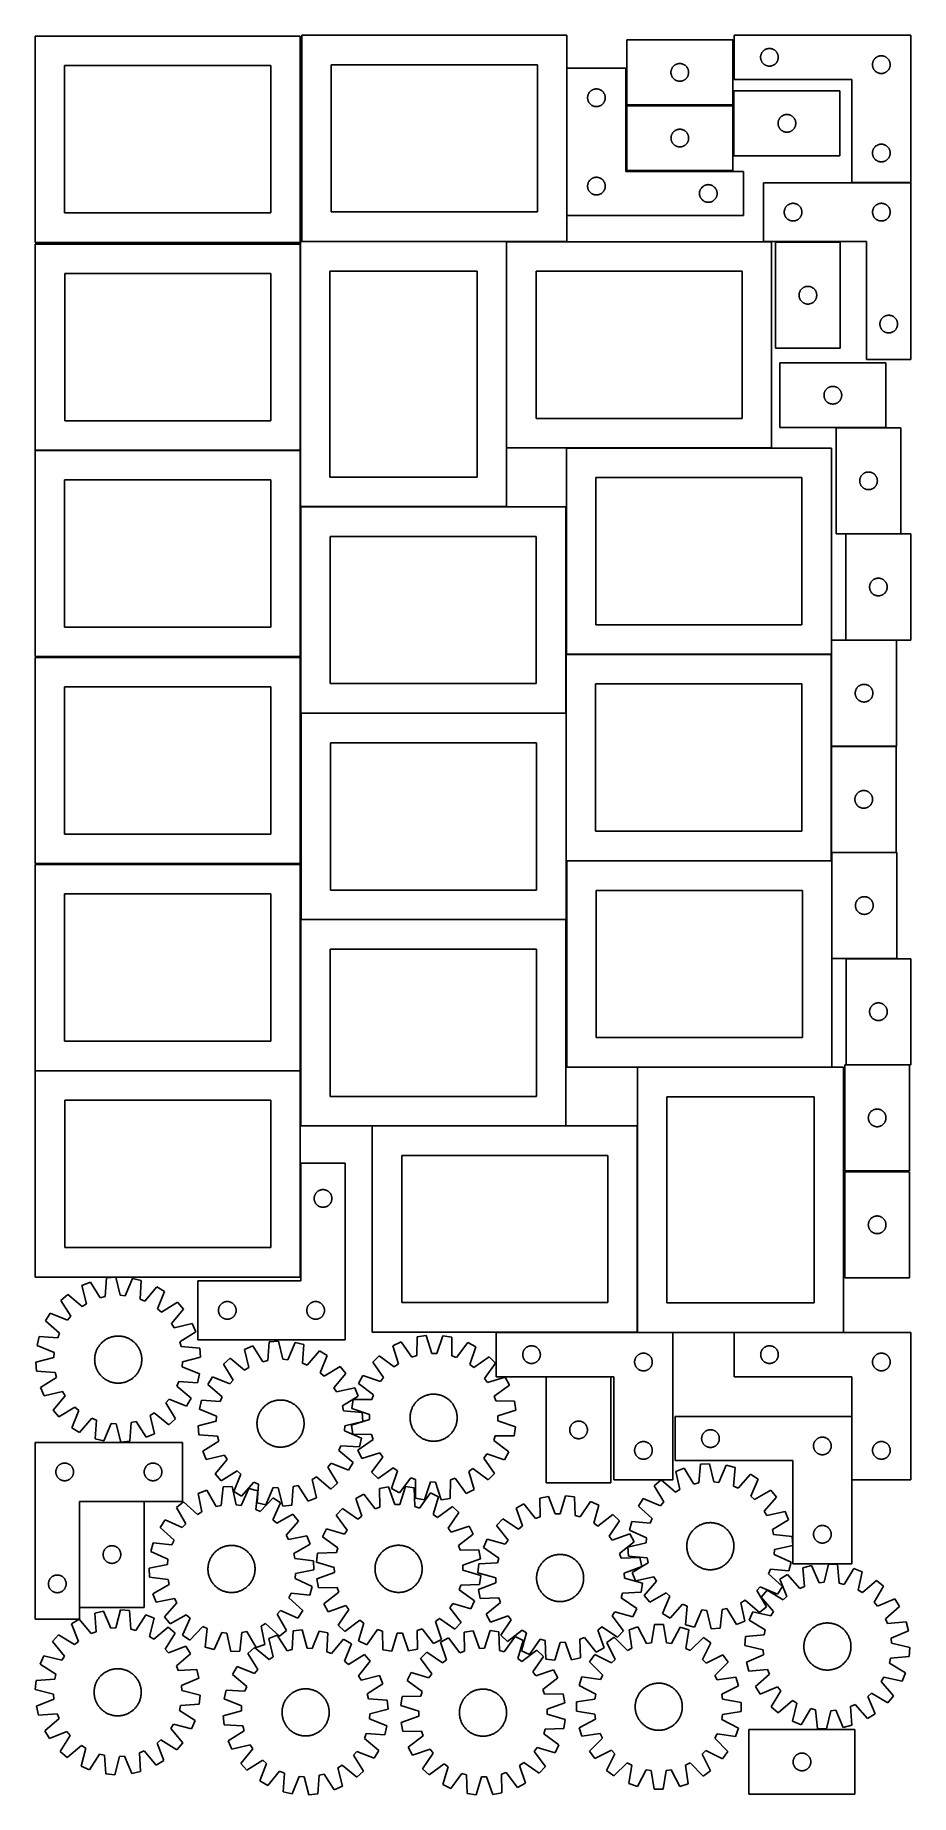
# Model space of a CAD drawing. Header units: millimetres. Extents: x 7 to 1493, y 7 to 2993.
import ezdxf

# ---------------------------------------------------------------- set-up
doc = ezdxf.new("R2010")
doc.units = ezdxf.units.MM
doc.layers.add('CUT', color=7, linetype='CONTINUOUS', true_color=0x000000)

msp = doc.modelspace()

# ---------------------------------------------------------------- linework, layer by layer
at = {"layer": 'CUT'}
for p, q in [((456.524735, 2991.739059), (6.524735, 2991.739059)), ((6.524735, 2991.739059), (6.524735, 2641.739059)), ((456.524735, 2641.739059), (456.524735, 2991.739059)), ((909.288101, 2993.379684), (459.288101, 2993.379684)), ((459.288101, 2993.379684), (459.288101, 2643.379684)), ((909.288101, 2643.379684), (909.288101, 2993.379684)), ((1493.371904, 2993.461005), (1193.371904, 2993.461005)), ((1193.371904, 2993.461005), (1193.371904, 2918.461005)), ((1493.371904, 2743.461005), (1493.371904, 2993.461005)), ((1191.126708, 2985.321107), (1011.126708, 2985.321107)), ((1011.126708, 2985.321107), (1011.126708, 2875.321107)), ((1191.126708, 2875.321107), (1191.126708, 2985.321107)), ((1238.391793, 2956.733186), (1238.451406, 2957.50332)), ((1238.451406, 2957.50332), (1238.550586, 2958.269364)), ((1238.550586, 2958.269364), (1238.689069, 2959.029286)), ((1238.689069, 2959.029286), (1238.866488, 2959.781072)), ((1238.866488, 2959.781072), (1239.082373, 2960.522728)), ((1239.082373, 2960.522728), (1239.336152, 2961.252286)), ((1239.336152, 2961.252286), (1239.627151, 2961.967814)), ((1239.627151, 2961.967814), (1239.954598, 2962.667412)), ((1239.954598, 2962.667412), (1240.317625, 2963.349226)), ((1240.317625, 2963.349226), (1240.715271, 2964.011448)), ((1240.715271, 2964.011448), (1241.146479, 2964.652322)), ((1241.146479, 2964.652322), (1241.610107, 2965.270147)), ((1241.610107, 2965.270147), (1242.104925, 2965.863287)), ((1242.104925, 2965.863287), (1242.629621, 2966.430167)), ((1242.629621, 2966.430167), (1243.182804, 2966.969286)), ((1243.182804, 2966.969286), (1243.763006, 2967.479212)), ((1243.763006, 2967.479212), (1244.36869, 2967.958594)), ((1244.36869, 2967.958594), (1244.998248, 2968.40616)), ((1244.998248, 2968.40616), (1245.650012, 2968.820725)), ((1245.650012, 2968.820725), (1246.322253, 2969.201187)), ((1246.322253, 2969.201187), (1247.013188, 2969.546539)), ((1247.013188, 2969.546539), (1247.720986, 2969.855865)), ((1247.720986, 2969.855865), (1248.443768, 2970.128344)), ((1248.443768, 2970.128344), (1249.17962, 2970.363253)), ((1249.17962, 2970.363253), (1249.926588, 2970.559971)), ((1249.926588, 2970.559971), (1250.682693, 2970.717974)), ((1250.682693, 2970.717974), (1251.445929, 2970.836845)), ((1251.445929, 2970.836845), (1252.214272, 2970.916268)), ((1252.214272, 2970.916268), (1252.985685, 2970.956032)), ((1252.985685, 2970.956032), (1253.758123, 2970.956032)), ((1253.758123, 2970.956032), (1254.529536, 2970.916268)), ((1254.529536, 2970.916268), (1255.297879, 2970.836845)), ((1255.297879, 2970.836845), (1256.061115, 2970.717974)), ((1256.061115, 2970.717974), (1256.81722, 2970.559971)), ((1256.81722, 2970.559971), (1257.564189, 2970.363253)), ((1257.564189, 2970.363253), (1258.30004, 2970.128344)), ((1258.30004, 2970.128344), (1259.022822, 2969.855865)), ((1259.022822, 2969.855865), (1259.73062, 2969.546539)), ((1259.73062, 2969.546539), (1260.421555, 2969.201187)), ((1260.421555, 2969.201187), (1261.093796, 2968.820725)), ((1261.093796, 2968.820725), (1261.74556, 2968.40616)), ((1261.74556, 2968.40616), (1262.375118, 2967.958594)), ((1262.375118, 2967.958594), (1262.980802, 2967.479212)), ((1262.980802, 2967.479212), (1263.561004, 2966.969286)), ((1263.561004, 2966.969286), (1264.114187, 2966.430167)), ((1264.114187, 2966.430167), (1264.638883, 2965.863287)), ((1264.638883, 2965.863287), (1265.133701, 2965.270147)), ((1265.133701, 2965.270147), (1265.597329, 2964.652322)), ((1265.597329, 2964.652322), (1266.028537, 2964.011448)), ((1266.028537, 2964.011448), (1266.426183, 2963.349226)), ((1266.426183, 2963.349226), (1266.78921, 2962.667412)), ((1266.78921, 2962.667412), (1267.116658, 2961.967814)), ((1267.116658, 2961.967814), (1267.407656, 2961.252286)), ((1267.407656, 2961.252286), (1267.661435, 2960.522728)), ((1267.661435, 2960.522728), (1267.87732, 2959.781072)), ((1267.87732, 2959.781072), (1268.054739, 2959.029286)), ((1268.054739, 2959.029286), (1268.193223, 2958.269364)), ((1268.193223, 2958.269364), (1268.292402, 2957.50332)), ((1268.292402, 2957.50332), (1268.352015, 2956.733186)), ((1437.013188, 2957.046539), (1437.720986, 2957.355865)), ((1437.720986, 2957.355865), (1438.443768, 2957.628344)), ((1438.443768, 2957.628344), (1439.17962, 2957.863253)), ((1439.17962, 2957.863253), (1439.926588, 2958.059971)), ((1439.926588, 2958.059971), (1440.682693, 2958.217974)), ((1440.682693, 2958.217974), (1441.445929, 2958.336845)), ((1441.445929, 2958.336845), (1442.214272, 2958.416268)), ((1442.214272, 2958.416268), (1442.985685, 2958.456032)), ((1442.985685, 2958.456032), (1443.758123, 2958.456032)), ((1443.758123, 2958.456032), (1444.529536, 2958.416268)), ((1444.529536, 2958.416268), (1445.297879, 2958.336845)), ((1445.297879, 2958.336845), (1446.061115, 2958.217974)), ((1446.061115, 2958.217974), (1446.81722, 2958.059971)), ((1446.81722, 2958.059971), (1447.564189, 2957.863253)), ((1447.564189, 2957.863253), (1448.30004, 2957.628344)), ((1448.30004, 2957.628344), (1449.022822, 2957.355865)), ((1449.022822, 2957.355865), (1449.73062, 2957.046539)), ((406.524735, 2941.739059), (56.524735, 2941.739059)), ((56.524735, 2941.739059), (56.524735, 2691.739059)), ((406.524735, 2691.739059), (406.524735, 2941.739059)), ((859.288101, 2943.379684), (509.288101, 2943.379684)), ((509.288101, 2943.379684), (509.288101, 2693.379684)), ((859.288101, 2693.379684), (859.288101, 2943.379684)), ((1009.581908, 2937.243226), (909.581908, 2937.243226)), ((909.581908, 2937.243226), (909.581908, 2687.243226)), ((1009.581908, 2762.243226), (1009.581908, 2937.243226)), ((1086.126708, 2930.321107), (1086.146596, 2931.093288)), ((1086.146596, 2929.548926), (1086.126708, 2930.321107)), ((1086.146596, 2931.093288), (1086.20621, 2931.863422)), ((1086.20621, 2928.778792), (1086.146596, 2929.548926)), ((1086.20621, 2931.863422), (1086.305389, 2932.629466)), ((1086.305389, 2928.012748), (1086.20621, 2928.778792)), ((1086.305389, 2932.629466), (1086.443872, 2933.389388)), ((1086.443872, 2927.252826), (1086.305389, 2928.012748)), ((1086.443872, 2933.389388), (1086.621292, 2934.141174)), ((1086.621292, 2926.50104), (1086.443872, 2927.252826)), ((1086.621292, 2934.141174), (1086.837177, 2934.882829)), ((1086.837177, 2934.882829), (1087.090955, 2935.612388)), ((1087.090955, 2935.612388), (1087.381954, 2936.327915)), ((1087.381954, 2936.327915), (1087.709401, 2937.027514)), ((1087.709401, 2937.027514), (1088.072429, 2937.709328)), ((1088.072429, 2937.709328), (1088.470074, 2938.37155)), ((1088.470074, 2938.37155), (1088.901283, 2939.012423)), ((1088.901283, 2939.012423), (1089.364911, 2939.630249)), ((1089.364911, 2939.630249), (1089.859729, 2940.223389)), ((1089.859729, 2940.223389), (1090.384425, 2940.790269)), ((1090.384425, 2940.790269), (1090.937608, 2941.329387)), ((1090.937608, 2941.329387), (1091.51781, 2941.839314)), ((1091.51781, 2941.839314), (1092.123493, 2942.318696)), ((1092.123493, 2942.318696), (1092.753052, 2942.766262)), ((1092.753052, 2942.766262), (1093.404816, 2943.180826)), ((1093.404816, 2943.180826), (1094.077057, 2943.561289)), ((1094.077057, 2943.561289), (1094.767992, 2943.906641)), ((1094.767992, 2943.906641), (1095.475789, 2944.215966)), ((1095.475789, 2944.215966), (1096.198572, 2944.488445)), ((1096.198572, 2944.488445), (1096.934423, 2944.723355)), ((1096.934423, 2944.723355), (1097.681392, 2944.920072)), ((1097.681392, 2944.920072), (1098.437496, 2945.078076)), ((1098.437496, 2945.078076), (1099.200732, 2945.196947)), ((1099.200732, 2945.196947), (1099.969076, 2945.27637)), ((1099.969076, 2945.27637), (1100.740489, 2945.316134)), ((1100.740489, 2945.316134), (1101.512926, 2945.316134)), ((1101.512926, 2945.316134), (1102.28434, 2945.27637)), ((1102.28434, 2945.27637), (1103.052683, 2945.196947)), ((1103.052683, 2945.196947), (1103.815919, 2945.078076)), ((1103.815919, 2945.078076), (1104.572024, 2944.920072)), ((1104.572024, 2944.920072), (1105.318992, 2944.723355)), ((1105.318992, 2944.723355), (1106.054843, 2944.488445)), ((1106.054843, 2944.488445), (1106.777626, 2944.215966)), ((1106.777626, 2944.215966), (1107.485424, 2943.906641)), ((1107.485424, 2943.906641), (1108.176359, 2943.561289)), ((1108.176359, 2943.561289), (1108.8486, 2943.180826)), ((1108.8486, 2943.180826), (1109.500363, 2942.766262)), ((1109.500363, 2942.766262), (1110.129922, 2942.318696)), ((1110.129922, 2942.318696), (1110.735605, 2941.839314)), ((1110.735605, 2941.839314), (1111.315808, 2941.329387)), ((1111.315808, 2941.329387), (1111.86899, 2940.790269)), ((1111.86899, 2940.790269), (1112.393687, 2940.223389)), ((1112.393687, 2940.223389), (1112.888505, 2939.630249)), ((1112.888505, 2939.630249), (1113.352133, 2939.012423)), ((1113.352133, 2939.012423), (1113.783341, 2938.37155)), ((1113.783341, 2938.37155), (1114.180986, 2937.709328)), ((1114.180986, 2937.709328), (1114.544014, 2937.027514)), ((1114.544014, 2937.027514), (1114.871461, 2936.327915)), ((1114.871461, 2936.327915), (1115.16246, 2935.612388)), ((1115.16246, 2935.612388), (1115.416238, 2934.882829)), ((1115.416238, 2934.882829), (1115.632124, 2934.141174)), ((1115.632124, 2934.141174), (1115.809543, 2933.389388)), ((1115.809543, 2927.252826), (1115.632124, 2926.50104)), ((1115.809543, 2933.389388), (1115.948026, 2932.629466)), ((1115.948026, 2928.012748), (1115.809543, 2927.252826)), ((1115.948026, 2932.629466), (1116.047206, 2931.863422)), ((1116.047206, 2928.778792), (1115.948026, 2928.012748)), ((1116.047206, 2931.863422), (1116.106819, 2931.093288)), ((1116.106819, 2929.548926), (1116.047206, 2928.778792)), ((1116.106819, 2931.093288), (1116.126708, 2930.321107)), ((1116.126708, 2930.321107), (1116.106819, 2929.548926)), ((1238.371904, 2955.961005), (1238.391793, 2956.733186)), ((1238.391793, 2955.188824), (1238.371904, 2955.961005)), ((1238.451406, 2954.41869), (1238.391793, 2955.188824)), ((1238.550586, 2953.652647), (1238.451406, 2954.41869)), ((1238.689069, 2952.892724), (1238.550586, 2953.652647)), ((1238.866488, 2952.140938), (1238.689069, 2952.892724)), ((1239.082373, 2951.399283), (1238.866488, 2952.140938)), ((1239.336152, 2950.669724), (1239.082373, 2951.399283)), ((1239.627151, 2949.954197), (1239.336152, 2950.669724)), ((1239.954598, 2949.254598), (1239.627151, 2949.954197)), ((1240.317625, 2948.572784), (1239.954598, 2949.254598)), ((1240.715271, 2947.910562), (1240.317625, 2948.572784)), ((1241.146479, 2947.269689), (1240.715271, 2947.910562)), ((1241.610107, 2946.651863), (1241.146479, 2947.269689)), ((1242.104925, 2946.058723), (1241.610107, 2946.651863)), ((1242.629621, 2945.491843), (1242.104925, 2946.058723)), ((1243.182804, 2944.952725), (1242.629621, 2945.491843)), ((1243.763006, 2944.442798), (1243.182804, 2944.952725)), ((1244.36869, 2943.963416), (1243.763006, 2944.442798)), ((1244.998248, 2943.51585), (1244.36869, 2943.963416)), ((1245.650012, 2943.101286), (1244.998248, 2943.51585)), ((1246.322253, 2942.720823), (1245.650012, 2943.101286)), ((1247.013188, 2942.375471), (1246.322253, 2942.720823)), ((1247.720986, 2942.066146), (1247.013188, 2942.375471)), ((1248.443768, 2941.793667), (1247.720986, 2942.066146)), ((1249.17962, 2941.558757), (1248.443768, 2941.793667)), ((1249.926588, 2941.36204), (1249.17962, 2941.558757)), ((1250.682693, 2941.204036), (1249.926588, 2941.36204)), ((1251.445929, 2941.085165), (1250.682693, 2941.204036)), ((1252.214272, 2941.005742), (1251.445929, 2941.085165)), ((1252.985685, 2940.965978), (1252.214272, 2941.005742)), ((1253.758123, 2940.965978), (1252.985685, 2940.965978)), ((1254.529536, 2941.005742), (1253.758123, 2940.965978)), ((1255.297879, 2941.085165), (1254.529536, 2941.005742)), ((1256.061115, 2941.204036), (1255.297879, 2941.085165)), ((1256.81722, 2941.36204), (1256.061115, 2941.204036)), ((1257.564189, 2941.558757), (1256.81722, 2941.36204)), ((1258.30004, 2941.793667), (1257.564189, 2941.558757)), ((1259.022822, 2942.066146), (1258.30004, 2941.793667)), ((1259.73062, 2942.375471), (1259.022822, 2942.066146)), ((1260.421555, 2942.720823), (1259.73062, 2942.375471)), ((1261.093796, 2943.101286), (1260.421555, 2942.720823)), ((1261.74556, 2943.51585), (1261.093796, 2943.101286)), ((1262.375118, 2943.963416), (1261.74556, 2943.51585)), ((1262.980802, 2944.442798), (1262.375118, 2943.963416)), ((1263.561004, 2944.952725), (1262.980802, 2944.442798)), ((1264.114187, 2945.491843), (1263.561004, 2944.952725)), ((1264.638883, 2946.058723), (1264.114187, 2945.491843)), ((1265.133701, 2946.651863), (1264.638883, 2946.058723)), ((1265.597329, 2947.269689), (1265.133701, 2946.651863)), ((1266.028537, 2947.910562), (1265.597329, 2947.269689)), ((1266.426183, 2948.572784), (1266.028537, 2947.910562)), ((1266.78921, 2949.254598), (1266.426183, 2948.572784)), ((1267.116658, 2949.954197), (1266.78921, 2949.254598)), ((1267.407656, 2950.669724), (1267.116658, 2949.954197)), ((1267.661435, 2951.399283), (1267.407656, 2950.669724)), ((1267.87732, 2952.140938), (1267.661435, 2951.399283)), ((1268.054739, 2952.892724), (1267.87732, 2952.140938)), ((1268.193223, 2953.652647), (1268.054739, 2952.892724)), ((1268.292402, 2954.41869), (1268.193223, 2953.652647)), ((1268.352015, 2955.188824), (1268.292402, 2954.41869)), ((1268.352015, 2956.733186), (1268.371904, 2955.961005)), ((1268.371904, 2955.961005), (1268.352015, 2955.188824)), ((1428.371904, 2943.461005), (1428.391793, 2944.233186)), ((1428.391793, 2942.688824), (1428.371904, 2943.461005)), ((1428.391793, 2944.233186), (1428.451406, 2945.00332)), ((1428.451406, 2941.91869), (1428.391793, 2942.688824)), ((1428.451406, 2945.00332), (1428.550586, 2945.769364)), ((1428.550586, 2941.152647), (1428.451406, 2941.91869)), ((1428.550586, 2945.769364), (1428.689069, 2946.529286)), ((1428.689069, 2940.392724), (1428.550586, 2941.152647)), ((1428.689069, 2946.529286), (1428.866488, 2947.281072)), ((1428.866488, 2939.640938), (1428.689069, 2940.392724)), ((1428.866488, 2947.281072), (1429.082373, 2948.022728)), ((1429.082373, 2938.899283), (1428.866488, 2939.640938)), ((1429.082373, 2948.022728), (1429.336152, 2948.752286)), ((1429.336152, 2938.169724), (1429.082373, 2938.899283)), ((1429.336152, 2948.752286), (1429.627151, 2949.467814)), ((1429.627151, 2937.454197), (1429.336152, 2938.169724)), ((1429.627151, 2949.467814), (1429.954598, 2950.167412)), ((1429.954598, 2936.754598), (1429.627151, 2937.454197)), ((1429.954598, 2950.167412), (1430.317625, 2950.849226)), ((1430.317625, 2936.072784), (1429.954598, 2936.754598)), ((1430.317625, 2950.849226), (1430.715271, 2951.511448)), ((1430.715271, 2935.410562), (1430.317625, 2936.072784)), ((1430.715271, 2951.511448), (1431.146479, 2952.152322)), ((1431.146479, 2934.769689), (1430.715271, 2935.410562)), ((1431.146479, 2952.152322), (1431.610107, 2952.770147)), ((1431.610107, 2934.151863), (1431.146479, 2934.769689)), ((1431.610107, 2952.770147), (1432.104925, 2953.363287)), ((1432.104925, 2933.558723), (1431.610107, 2934.151863)), ((1432.104925, 2953.363287), (1432.629621, 2953.930167)), ((1432.629621, 2932.991843), (1432.104925, 2933.558723)), ((1432.629621, 2953.930167), (1433.182804, 2954.469286)), ((1433.182804, 2932.452725), (1432.629621, 2932.991843)), ((1433.182804, 2954.469286), (1433.763006, 2954.979212)), ((1433.763006, 2931.942798), (1433.182804, 2932.452725)), ((1433.763006, 2954.979212), (1434.36869, 2955.458594)), ((1434.36869, 2931.463416), (1433.763006, 2931.942798)), ((1434.36869, 2955.458594), (1434.998248, 2955.90616)), ((1434.998248, 2931.01585), (1434.36869, 2931.463416)), ((1434.998248, 2955.90616), (1435.650012, 2956.320725)), ((1435.650012, 2930.601286), (1434.998248, 2931.01585)), ((1435.650012, 2956.320725), (1436.322253, 2956.701187)), ((1436.322253, 2930.220823), (1435.650012, 2930.601286)), ((1436.322253, 2956.701187), (1437.013188, 2957.046539)), ((1437.013188, 2929.875471), (1436.322253, 2930.220823)), ((1437.720986, 2929.566146), (1437.013188, 2929.875471)), ((1438.443768, 2929.293667), (1437.720986, 2929.566146)), ((1439.17962, 2929.058757), (1438.443768, 2929.293667)), ((1439.926588, 2928.86204), (1439.17962, 2929.058757)), ((1440.682693, 2928.704036), (1439.926588, 2928.86204)), ((1441.445929, 2928.585165), (1440.682693, 2928.704036)), ((1442.214272, 2928.505742), (1441.445929, 2928.585165)), ((1442.985685, 2928.465978), (1442.214272, 2928.505742)), ((1443.758123, 2928.465978), (1442.985685, 2928.465978)), ((1444.529536, 2928.505742), (1443.758123, 2928.465978)), ((1445.297879, 2928.585165), (1444.529536, 2928.505742)), ((1446.061115, 2928.704036), (1445.297879, 2928.585165)), ((1446.81722, 2928.86204), (1446.061115, 2928.704036)), ((1447.564189, 2929.058757), (1446.81722, 2928.86204)), ((1448.30004, 2929.293667), (1447.564189, 2929.058757)), ((1449.022822, 2929.566146), (1448.30004, 2929.293667)), ((1449.73062, 2929.875471), (1449.022822, 2929.566146)), ((1449.73062, 2957.046539), (1450.421555, 2956.701187)), ((1450.421555, 2930.220823), (1449.73062, 2929.875471)), ((1450.421555, 2956.701187), (1451.093796, 2956.320725)), ((1451.093796, 2930.601286), (1450.421555, 2930.220823)), ((1451.093796, 2956.320725), (1451.74556, 2955.90616)), ((1451.74556, 2931.01585), (1451.093796, 2930.601286)), ((1451.74556, 2955.90616), (1452.375118, 2955.458594)), ((1452.375118, 2931.463416), (1451.74556, 2931.01585)), ((1452.375118, 2955.458594), (1452.980802, 2954.979212)), ((1452.980802, 2931.942798), (1452.375118, 2931.463416)), ((1452.980802, 2954.979212), (1453.561004, 2954.469286)), ((1453.561004, 2932.452725), (1452.980802, 2931.942798)), ((1453.561004, 2954.469286), (1454.114187, 2953.930167)), ((1454.114187, 2932.991843), (1453.561004, 2932.452725)), ((1454.114187, 2953.930167), (1454.638883, 2953.363287)), ((1454.638883, 2933.558723), (1454.114187, 2932.991843)), ((1454.638883, 2953.363287), (1455.133701, 2952.770147)), ((1455.133701, 2934.151863), (1454.638883, 2933.558723)), ((1455.133701, 2952.770147), (1455.597329, 2952.152322)), ((1455.597329, 2934.769689), (1455.133701, 2934.151863)), ((1455.597329, 2952.152322), (1456.028537, 2951.511448)), ((1456.028537, 2935.410562), (1455.597329, 2934.769689)), ((1456.028537, 2951.511448), (1456.426183, 2950.849226)), ((1456.426183, 2936.072784), (1456.028537, 2935.410562)), ((1456.426183, 2950.849226), (1456.78921, 2950.167412)), ((1456.78921, 2936.754598), (1456.426183, 2936.072784)), ((1456.78921, 2950.167412), (1457.116658, 2949.467814)), ((1457.116658, 2937.454197), (1456.78921, 2936.754598)), ((1457.116658, 2949.467814), (1457.407656, 2948.752286)), ((1457.407656, 2938.169724), (1457.116658, 2937.454197)), ((1457.407656, 2948.752286), (1457.661435, 2948.022728)), ((1457.661435, 2938.899283), (1457.407656, 2938.169724)), ((1457.661435, 2948.022728), (1457.87732, 2947.281072)), ((1457.87732, 2939.640938), (1457.661435, 2938.899283)), ((1457.87732, 2947.281072), (1458.054739, 2946.529286)), ((1458.054739, 2940.392724), (1457.87732, 2939.640938)), ((1458.054739, 2946.529286), (1458.193223, 2945.769364)), ((1458.193223, 2941.152647), (1458.054739, 2940.392724)), ((1458.193223, 2945.769364), (1458.292402, 2945.00332)), ((1458.292402, 2941.91869), (1458.193223, 2941.152647)), ((1458.292402, 2945.00332), (1458.352015, 2944.233186)), ((1458.352015, 2942.688824), (1458.292402, 2941.91869)), ((1458.352015, 2944.233186), (1458.371904, 2943.461005)), ((1458.371904, 2943.461005), (1458.352015, 2942.688824)), ((948.314929, 2897.145508), (948.839625, 2897.712388)), ((948.839625, 2897.712388), (949.392808, 2898.251506)), ((949.392808, 2898.251506), (949.973011, 2898.761433)), ((949.973011, 2898.761433), (950.578694, 2899.240814)), ((950.578694, 2899.240814), (951.208252, 2899.688381)), ((951.208252, 2899.688381), (951.860016, 2900.102945)), ((951.860016, 2900.102945), (952.532257, 2900.483408)), ((952.532257, 2900.483408), (953.223192, 2900.82876)), ((953.223192, 2900.82876), (953.93099, 2901.138085)), ((953.93099, 2901.138085), (954.653773, 2901.410564)), ((954.653773, 2901.410564), (955.389624, 2901.645474)), ((955.389624, 2901.645474), (956.136592, 2901.842191)), ((956.136592, 2901.842191), (956.892697, 2902.000195)), ((956.892697, 2902.000195), (957.655933, 2902.119066)), ((957.655933, 2902.119066), (958.424276, 2902.198489)), ((958.424276, 2902.198489), (959.19569, 2902.238253)), ((959.19569, 2902.238253), (959.968127, 2902.238253)), ((959.968127, 2902.238253), (960.73954, 2902.198489)), ((960.73954, 2902.198489), (961.507884, 2902.119066)), ((961.507884, 2902.119066), (962.27112, 2902.000195)), ((962.27112, 2902.000195), (963.027224, 2901.842191)), ((963.027224, 2901.842191), (963.774193, 2901.645474)), ((963.774193, 2901.645474), (964.510044, 2901.410564)), ((964.510044, 2901.410564), (965.232827, 2901.138085)), ((965.232827, 2901.138085), (965.940624, 2900.82876)), ((965.940624, 2900.82876), (966.631559, 2900.483408)), ((966.631559, 2900.483408), (967.3038, 2900.102945)), ((967.3038, 2900.102945), (967.955564, 2899.688381)), ((967.955564, 2899.688381), (968.585123, 2899.240814)), ((968.585123, 2899.240814), (969.190806, 2898.761433)), ((969.190806, 2898.761433), (969.771008, 2898.251506)), ((969.771008, 2898.251506), (970.324191, 2897.712388)), ((970.324191, 2897.712388), (970.848887, 2897.145508)), ((1086.837177, 2925.759384), (1086.621292, 2926.50104)), ((1087.090955, 2925.029826), (1086.837177, 2925.759384)), ((1087.381954, 2924.314298), (1087.090955, 2925.029826)), ((1087.709401, 2923.6147), (1087.381954, 2924.314298)), ((1088.072429, 2922.932886), (1087.709401, 2923.6147)), ((1088.470074, 2922.270664), (1088.072429, 2922.932886)), ((1088.901283, 2921.62979), (1088.470074, 2922.270664)), ((1089.364911, 2921.011965), (1088.901283, 2921.62979)), ((1089.859729, 2920.418825), (1089.364911, 2921.011965)), ((1090.384425, 2919.851945), (1089.859729, 2920.418825)), ((1090.937608, 2919.312826), (1090.384425, 2919.851945)), ((1091.51781, 2918.8029), (1090.937608, 2919.312826)), ((1092.123493, 2918.323518), (1091.51781, 2918.8029)), ((1092.753052, 2917.875952), (1092.123493, 2918.323518)), ((1093.404816, 2917.461387), (1092.753052, 2917.875952)), ((1094.077057, 2917.080925), (1093.404816, 2917.461387)), ((1094.767992, 2916.735573), (1094.077057, 2917.080925)), ((1095.475789, 2916.426247), (1094.767992, 2916.735573)), ((1096.198572, 2916.153768), (1095.475789, 2916.426247)), ((1096.934423, 2915.918859), (1096.198572, 2916.153768)), ((1097.681392, 2915.722141), (1096.934423, 2915.918859)), ((1098.437496, 2915.564138), (1097.681392, 2915.722141)), ((1099.200732, 2915.445267), (1098.437496, 2915.564138)), ((1099.969076, 2915.365844), (1099.200732, 2915.445267)), ((1100.740489, 2915.32608), (1099.969076, 2915.365844)), ((1101.512926, 2915.32608), (1100.740489, 2915.32608)), ((1102.28434, 2915.365844), (1101.512926, 2915.32608)), ((1103.052683, 2915.445267), (1102.28434, 2915.365844)), ((1103.815919, 2915.564138), (1103.052683, 2915.445267)), ((1104.572024, 2915.722141), (1103.815919, 2915.564138)), ((1105.318992, 2915.918859), (1104.572024, 2915.722141)), ((1106.054843, 2916.153768), (1105.318992, 2915.918859)), ((1106.777626, 2916.426247), (1106.054843, 2916.153768)), ((1107.485424, 2916.735573), (1106.777626, 2916.426247)), ((1108.176359, 2917.080925), (1107.485424, 2916.735573)), ((1108.8486, 2917.461387), (1108.176359, 2917.080925)), ((1109.500363, 2917.875952), (1108.8486, 2917.461387)), ((1110.129922, 2918.323518), (1109.500363, 2917.875952)), ((1110.735605, 2918.8029), (1110.129922, 2918.323518)), ((1111.315808, 2919.312826), (1110.735605, 2918.8029)), ((1111.86899, 2919.851945), (1111.315808, 2919.312826)), ((1112.393687, 2920.418825), (1111.86899, 2919.851945)), ((1112.888505, 2921.011965), (1112.393687, 2920.418825)), ((1113.352133, 2921.62979), (1112.888505, 2921.011965)), ((1113.783341, 2922.270664), (1113.352133, 2921.62979)), ((1114.180986, 2922.932886), (1113.783341, 2922.270664)), ((1114.544014, 2923.6147), (1114.180986, 2922.932886)), ((1114.871461, 2924.314298), (1114.544014, 2923.6147)), ((1115.16246, 2925.029826), (1114.871461, 2924.314298)), ((1115.416238, 2925.759384), (1115.16246, 2925.029826)), ((1115.632124, 2926.50104), (1115.416238, 2925.759384)), ((1373.083129, 2898.84308), (1193.083129, 2898.84308)), ((1193.083129, 2898.84308), (1193.083129, 2788.84308)), ((1193.371904, 2918.461005), (1393.371904, 2918.461005)), ((1373.083129, 2788.84308), (1373.083129, 2898.84308)), ((1393.371904, 2918.461005), (1393.371904, 2743.461005)), ((944.581908, 2887.243226), (944.601797, 2888.015407)), ((944.601797, 2886.471044), (944.581908, 2887.243226)), ((944.601797, 2888.015407), (944.66141, 2888.785541)), ((944.66141, 2885.700911), (944.601797, 2886.471044)), ((944.66141, 2888.785541), (944.76059, 2889.551584)), ((944.76059, 2884.934867), (944.66141, 2885.700911)), ((944.76059, 2889.551584), (944.899073, 2890.311507)), ((944.899073, 2884.174945), (944.76059, 2884.934867)), ((944.899073, 2890.311507), (945.076492, 2891.063293)), ((945.076492, 2883.423159), (944.899073, 2884.174945)), ((945.076492, 2891.063293), (945.292378, 2891.804948)), ((945.292378, 2882.681503), (945.076492, 2883.423159)), ((945.292378, 2891.804948), (945.546156, 2892.534507)), ((945.546156, 2881.951945), (945.292378, 2882.681503)), ((945.546156, 2892.534507), (945.837155, 2893.250034)), ((945.837155, 2881.236417), (945.546156, 2881.951945)), ((945.837155, 2893.250034), (946.164602, 2893.949633)), ((946.164602, 2880.536819), (945.837155, 2881.236417)), ((946.164602, 2893.949633), (946.52763, 2894.631447)), ((946.52763, 2879.855005), (946.164602, 2880.536819)), ((946.52763, 2894.631447), (946.925275, 2895.293669)), ((946.925275, 2879.192783), (946.52763, 2879.855005)), ((946.925275, 2895.293669), (947.356483, 2895.934542)), ((947.356483, 2878.551909), (946.925275, 2879.192783)), ((947.356483, 2895.934542), (947.820111, 2896.552368)), ((947.820111, 2877.934084), (947.356483, 2878.551909)), ((947.820111, 2896.552368), (948.314929, 2897.145508)), ((948.314929, 2877.340944), (947.820111, 2877.934084)), ((948.839625, 2876.774063), (948.314929, 2877.340944)), ((949.392808, 2876.234945), (948.839625, 2876.774063)), ((949.973011, 2875.725019), (949.392808, 2876.234945)), ((950.578694, 2875.245637), (949.973011, 2875.725019)), ((951.208252, 2874.798071), (950.578694, 2875.245637)), ((951.860016, 2874.383506), (951.208252, 2874.798071)), ((952.532257, 2874.003044), (951.860016, 2874.383506)), ((953.223192, 2873.657692), (952.532257, 2874.003044)), ((953.93099, 2873.348366), (953.223192, 2873.657692)), ((954.653773, 2873.075887), (953.93099, 2873.348366)), ((955.389624, 2872.840978), (954.653773, 2873.075887)), ((956.136592, 2872.64426), (955.389624, 2872.840978)), ((956.892697, 2872.486257), (956.136592, 2872.64426)), ((957.655933, 2872.367386), (956.892697, 2872.486257)), ((958.424276, 2872.287963), (957.655933, 2872.367386)), ((959.19569, 2872.248199), (958.424276, 2872.287963)), ((959.968127, 2872.248199), (959.19569, 2872.248199)), ((960.73954, 2872.287963), (959.968127, 2872.248199)), ((961.507884, 2872.367386), (960.73954, 2872.287963)), ((962.27112, 2872.486257), (961.507884, 2872.367386)), ((963.027224, 2872.64426), (962.27112, 2872.486257)), ((963.774193, 2872.840978), (963.027224, 2872.64426)), ((964.510044, 2873.075887), (963.774193, 2872.840978)), ((965.232827, 2873.348366), (964.510044, 2873.075887)), ((965.940624, 2873.657692), (965.232827, 2873.348366)), ((966.631559, 2874.003044), (965.940624, 2873.657692)), ((967.3038, 2874.383506), (966.631559, 2874.003044)), ((967.955564, 2874.798071), (967.3038, 2874.383506)), ((968.585123, 2875.245637), (967.955564, 2874.798071)), ((969.190806, 2875.725019), (968.585123, 2875.245637)), ((969.771008, 2876.234945), (969.190806, 2875.725019)), ((970.324191, 2876.774063), (969.771008, 2876.234945)), ((970.848887, 2877.340944), (970.324191, 2876.774063)), ((970.848887, 2897.145508), (971.343705, 2896.552368)), ((971.343705, 2877.934084), (970.848887, 2877.340944)), ((971.343705, 2896.552368), (971.807333, 2895.934542)), ((971.807333, 2878.551909), (971.343705, 2877.934084)), ((971.807333, 2895.934542), (972.238542, 2895.293669)), ((972.238542, 2879.192783), (971.807333, 2878.551909)), ((972.238542, 2895.293669), (972.636187, 2894.631447)), ((972.636187, 2879.855005), (972.238542, 2879.192783)), ((972.636187, 2894.631447), (972.999215, 2893.949633)), ((972.999215, 2880.536819), (972.636187, 2879.855005)), ((972.999215, 2893.949633), (973.326662, 2893.250034)), ((973.326662, 2881.236417), (972.999215, 2880.536819)), ((973.326662, 2893.250034), (973.617661, 2892.534507)), ((973.617661, 2881.951945), (973.326662, 2881.236417)), ((973.617661, 2892.534507), (973.871439, 2891.804948)), ((973.871439, 2882.681503), (973.617661, 2881.951945)), ((973.871439, 2891.804948), (974.087324, 2891.063293)), ((974.087324, 2883.423159), (973.871439, 2882.681503)), ((974.087324, 2891.063293), (974.264744, 2890.311507)), ((974.264744, 2884.174945), (974.087324, 2883.423159)), ((974.264744, 2890.311507), (974.403227, 2889.551584)), ((974.403227, 2884.934867), (974.264744, 2884.174945)), ((974.403227, 2889.551584), (974.502406, 2888.785541)), ((974.502406, 2885.700911), (974.403227, 2884.934867)), ((974.502406, 2888.785541), (974.56202, 2888.015407)), ((974.56202, 2886.471044), (974.502406, 2885.700911)), ((974.56202, 2888.015407), (974.581908, 2887.243226)), ((974.581908, 2887.243226), (974.56202, 2886.471044)), ((1011.126708, 2875.321107), (1191.126708, 2875.321107)), ((1191.215331, 2873.796449), (1011.215331, 2873.796449)), ((1011.215331, 2873.796449), (1011.215331, 2763.796449)), ((1191.215331, 2763.796449), (1191.215331, 2873.796449)), ((1268.083129, 2843.84308), (1268.103017, 2844.615261)), ((1268.103017, 2843.070898), (1268.083129, 2843.84308)), ((1268.103017, 2844.615261), (1268.16263, 2845.385394)), ((1268.16263, 2842.300765), (1268.103017, 2843.070898)), ((1268.16263, 2845.385394), (1268.26181, 2846.151438)), ((1268.26181, 2841.534721), (1268.16263, 2842.300765)), ((1268.26181, 2846.151438), (1268.400293, 2846.911361)), ((1268.400293, 2840.774799), (1268.26181, 2841.534721)), ((1268.400293, 2846.911361), (1268.577713, 2847.663146)), ((1268.577713, 2840.023013), (1268.400293, 2840.774799)), ((1268.577713, 2847.663146), (1268.793598, 2848.404802)), ((1268.793598, 2839.281357), (1268.577713, 2840.023013)), ((1268.793598, 2848.404802), (1269.047376, 2849.134361)), ((1269.047376, 2838.551798), (1268.793598, 2839.281357)), ((1269.047376, 2849.134361), (1269.338375, 2849.849888)), ((1269.338375, 2837.836271), (1269.047376, 2838.551798)), ((1269.338375, 2849.849888), (1269.665822, 2850.549486)), ((1269.665822, 2837.136673), (1269.338375, 2837.836271)), ((1269.665822, 2850.549486), (1270.02885, 2851.231301)), ((1270.02885, 2851.231301), (1270.426495, 2851.893522)), ((1270.426495, 2851.893522), (1270.857703, 2852.534396)), ((1270.857703, 2852.534396), (1271.321331, 2853.152222)), ((1271.321331, 2853.152222), (1271.81615, 2853.745361)), ((1271.81615, 2853.745361), (1272.340846, 2854.312242)), ((1272.340846, 2854.312242), (1272.894028, 2854.85136)), ((1272.894028, 2854.85136), (1273.474231, 2855.361286)), ((1273.474231, 2855.361286), (1274.079914, 2855.840668)), ((1274.079914, 2855.840668), (1274.709473, 2856.288235)), ((1274.709473, 2856.288235), (1275.361237, 2856.702799)), ((1275.361237, 2856.702799), (1276.033477, 2857.083262)), ((1276.033477, 2857.083262), (1276.724413, 2857.428613)), ((1276.724413, 2857.428613), (1277.43221, 2857.737939)), ((1277.43221, 2857.737939), (1278.154993, 2858.010418)), ((1278.154993, 2858.010418), (1278.890844, 2858.245328)), ((1278.890844, 2858.245328), (1279.637812, 2858.442045)), ((1279.637812, 2858.442045), (1280.393917, 2858.600049)), ((1280.393917, 2858.600049), (1281.157153, 2858.71892)), ((1281.157153, 2858.71892), (1281.925497, 2858.798342)), ((1281.925497, 2858.798342), (1282.69691, 2858.838107)), ((1282.69691, 2858.838107), (1283.469347, 2858.838107)), ((1283.469347, 2858.838107), (1284.24076, 2858.798342)), ((1284.24076, 2858.798342), (1285.009104, 2858.71892)), ((1285.009104, 2858.71892), (1285.77234, 2858.600049)), ((1285.77234, 2858.600049), (1286.528445, 2858.442045)), ((1286.528445, 2858.442045), (1287.275413, 2858.245328)), ((1287.275413, 2858.245328), (1288.011264, 2858.010418)), ((1288.011264, 2858.010418), (1288.734047, 2857.737939)), ((1288.734047, 2857.737939), (1289.441844, 2857.428613)), ((1289.441844, 2857.428613), (1290.13278, 2857.083262)), ((1290.13278, 2857.083262), (1290.805021, 2856.702799)), ((1290.805021, 2856.702799), (1291.456784, 2856.288235)), ((1291.456784, 2856.288235), (1292.086343, 2855.840668)), ((1292.086343, 2855.840668), (1292.692026, 2855.361286)), ((1292.692026, 2855.361286), (1293.272229, 2854.85136)), ((1293.272229, 2854.85136), (1293.825411, 2854.312242)), ((1293.825411, 2854.312242), (1294.350108, 2853.745361)), ((1294.350108, 2853.745361), (1294.844926, 2853.152222)), ((1294.844926, 2853.152222), (1295.308554, 2852.534396)), ((1295.308554, 2852.534396), (1295.739762, 2851.893522)), ((1295.739762, 2851.893522), (1296.137407, 2851.231301)), ((1296.137407, 2851.231301), (1296.500435, 2850.549486)), ((1296.500435, 2850.549486), (1296.827882, 2849.849888)), ((1296.827882, 2837.836271), (1296.500435, 2837.136673)), ((1296.827882, 2849.849888), (1297.118881, 2849.134361)), ((1297.118881, 2838.551798), (1296.827882, 2837.836271)), ((1297.118881, 2849.134361), (1297.372659, 2848.404802)), ((1297.372659, 2839.281357), (1297.118881, 2838.551798)), ((1297.372659, 2848.404802), (1297.588544, 2847.663146)), ((1297.588544, 2840.023013), (1297.372659, 2839.281357)), ((1297.588544, 2847.663146), (1297.765964, 2846.911361)), ((1297.765964, 2840.774799), (1297.588544, 2840.023013)), ((1297.765964, 2846.911361), (1297.904447, 2846.151438)), ((1297.904447, 2841.534721), (1297.765964, 2840.774799)), ((1297.904447, 2846.151438), (1298.003627, 2845.385394)), ((1298.003627, 2842.300765), (1297.904447, 2841.534721)), ((1298.003627, 2845.385394), (1298.06324, 2844.615261)), ((1298.06324, 2843.070898), (1298.003627, 2842.300765)), ((1298.06324, 2844.615261), (1298.083129, 2843.84308)), ((1298.083129, 2843.84308), (1298.06324, 2843.070898)), ((1086.215331, 2818.796449), (1086.235219, 2819.56863)), ((1086.235219, 2818.024267), (1086.215331, 2818.796449)), ((1086.235219, 2819.56863), (1086.294833, 2820.338764)), ((1086.294833, 2817.254134), (1086.235219, 2818.024267)), ((1086.294833, 2820.338764), (1086.394012, 2821.104807)), ((1086.394012, 2816.48809), (1086.294833, 2817.254134)), ((1086.394012, 2821.104807), (1086.532495, 2821.86473)), ((1086.532495, 2815.728168), (1086.394012, 2816.48809)), ((1086.532495, 2821.86473), (1086.709915, 2822.616515)), ((1086.709915, 2814.976382), (1086.532495, 2815.728168)), ((1086.709915, 2822.616515), (1086.9258, 2823.358171)), ((1086.9258, 2814.234726), (1086.709915, 2814.976382)), ((1086.9258, 2823.358171), (1087.179578, 2824.08773)), ((1087.179578, 2813.505167), (1086.9258, 2814.234726)), ((1087.179578, 2824.08773), (1087.470577, 2824.803257)), ((1087.470577, 2812.78964), (1087.179578, 2813.505167)), ((1087.470577, 2824.803257), (1087.798024, 2825.502856)), ((1087.798024, 2812.090042), (1087.470577, 2812.78964)), ((1087.798024, 2825.502856), (1088.161052, 2826.18467)), ((1088.161052, 2811.408228), (1087.798024, 2812.090042)), ((1088.161052, 2826.18467), (1088.558697, 2826.846892)), ((1088.558697, 2810.746006), (1088.161052, 2811.408228)), ((1088.558697, 2826.846892), (1088.989906, 2827.487765)), ((1088.989906, 2810.105132), (1088.558697, 2810.746006)), ((1088.989906, 2827.487765), (1089.453534, 2828.105591)), ((1089.453534, 2809.487306), (1088.989906, 2810.105132)), ((1089.453534, 2828.105591), (1089.948352, 2828.69873)), ((1089.948352, 2808.894167), (1089.453534, 2809.487306)), ((1089.948352, 2828.69873), (1090.473048, 2829.265611)), ((1090.473048, 2808.327286), (1089.948352, 2808.894167)), ((1090.473048, 2829.265611), (1091.026231, 2829.804729)), ((1091.026231, 2807.788168), (1090.473048, 2808.327286)), ((1091.026231, 2829.804729), (1091.606433, 2830.314655)), ((1091.606433, 2807.278242), (1091.026231, 2807.788168)), ((1091.606433, 2830.314655), (1092.212116, 2830.794037)), ((1092.212116, 2830.794037), (1092.841675, 2831.241604)), ((1092.841675, 2831.241604), (1093.493439, 2831.656168)), ((1093.493439, 2831.656168), (1094.16568, 2832.036631)), ((1094.16568, 2832.036631), (1094.856615, 2832.381983)), ((1094.856615, 2832.381983), (1095.564412, 2832.691308)), ((1095.564412, 2832.691308), (1096.287195, 2832.963787)), ((1096.287195, 2832.963787), (1097.023046, 2833.198697)), ((1097.023046, 2833.198697), (1097.770015, 2833.395414)), ((1097.770015, 2833.395414), (1098.526119, 2833.553418)), ((1098.526119, 2833.553418), (1099.289355, 2833.672289)), ((1099.289355, 2833.672289), (1100.057699, 2833.751712)), ((1100.057699, 2833.751712), (1100.829112, 2833.791476)), ((1100.829112, 2833.791476), (1101.601549, 2833.791476)), ((1101.601549, 2833.791476), (1102.372963, 2833.751712)), ((1102.372963, 2833.751712), (1103.141306, 2833.672289)), ((1103.141306, 2833.672289), (1103.904542, 2833.553418)), ((1103.904542, 2833.553418), (1104.660647, 2833.395414)), ((1104.660647, 2833.395414), (1105.407615, 2833.198697)), ((1105.407615, 2833.198697), (1106.143466, 2832.963787)), ((1106.143466, 2832.963787), (1106.866249, 2832.691308)), ((1106.866249, 2832.691308), (1107.574047, 2832.381983)), ((1107.574047, 2832.381983), (1108.264982, 2832.036631)), ((1108.264982, 2832.036631), (1108.937223, 2831.656168)), ((1108.937223, 2831.656168), (1109.588987, 2831.241604)), ((1109.588987, 2831.241604), (1110.218545, 2830.794037)), ((1110.218545, 2830.794037), (1110.824228, 2830.314655)), ((1110.824228, 2830.314655), (1111.404431, 2829.804729)), ((1111.404431, 2807.788168), (1110.824228, 2807.278242)), ((1111.404431, 2829.804729), (1111.957614, 2829.265611)), ((1111.957614, 2808.327286), (1111.404431, 2807.788168)), ((1111.957614, 2829.265611), (1112.48231, 2828.69873)), ((1112.48231, 2808.894167), (1111.957614, 2808.327286)), ((1112.48231, 2828.69873), (1112.977128, 2828.105591)), ((1112.977128, 2809.487306), (1112.48231, 2808.894167)), ((1112.977128, 2828.105591), (1113.440756, 2827.487765)), ((1113.440756, 2810.105132), (1112.977128, 2809.487306)), ((1113.440756, 2827.487765), (1113.871964, 2826.846892)), ((1113.871964, 2810.746006), (1113.440756, 2810.105132)), ((1113.871964, 2826.846892), (1114.269609, 2826.18467)), ((1114.269609, 2811.408228), (1113.871964, 2810.746006)), ((1114.269609, 2826.18467), (1114.632637, 2825.502856)), ((1114.632637, 2812.090042), (1114.269609, 2811.408228)), ((1114.632637, 2825.502856), (1114.960084, 2824.803257)), ((1114.960084, 2812.78964), (1114.632637, 2812.090042)), ((1114.960084, 2824.803257), (1115.251083, 2824.08773)), ((1115.251083, 2813.505167), (1114.960084, 2812.78964)), ((1115.251083, 2824.08773), (1115.504861, 2823.358171)), ((1115.504861, 2814.234726), (1115.251083, 2813.505167)), ((1115.504861, 2823.358171), (1115.720747, 2822.616515)), ((1115.720747, 2814.976382), (1115.504861, 2814.234726)), ((1115.720747, 2822.616515), (1115.898166, 2821.86473)), ((1115.898166, 2815.728168), (1115.720747, 2814.976382)), ((1115.898166, 2821.86473), (1116.036649, 2821.104807)), ((1116.036649, 2816.48809), (1115.898166, 2815.728168)), ((1116.036649, 2821.104807), (1116.135829, 2820.338764)), ((1116.135829, 2817.254134), (1116.036649, 2816.48809)), ((1116.135829, 2820.338764), (1116.195442, 2819.56863)), ((1116.195442, 2818.024267), (1116.135829, 2817.254134)), ((1116.195442, 2819.56863), (1116.215331, 2818.796449)), ((1116.215331, 2818.796449), (1116.195442, 2818.024267)), ((1270.02885, 2836.454859), (1269.665822, 2837.136673)), ((1270.426495, 2835.792637), (1270.02885, 2836.454859)), ((1270.857703, 2835.151763), (1270.426495, 2835.792637)), ((1271.321331, 2834.533937), (1270.857703, 2835.151763)), ((1271.81615, 2833.940798), (1271.321331, 2834.533937)), ((1272.340846, 2833.373917), (1271.81615, 2833.940798)), ((1272.894028, 2832.834799), (1272.340846, 2833.373917)), ((1273.474231, 2832.324873), (1272.894028, 2832.834799)), ((1274.079914, 2831.845491), (1273.474231, 2832.324873)), ((1274.709473, 2831.397924), (1274.079914, 2831.845491)), ((1275.361237, 2830.98336), (1274.709473, 2831.397924)), ((1276.033477, 2830.602898), (1275.361237, 2830.98336)), ((1276.724413, 2830.257546), (1276.033477, 2830.602898)), ((1277.43221, 2829.94822), (1276.724413, 2830.257546)), ((1278.154993, 2829.675741), (1277.43221, 2829.94822)), ((1278.890844, 2829.440831), (1278.154993, 2829.675741)), ((1279.637812, 2829.244114), (1278.890844, 2829.440831)), ((1280.393917, 2829.08611), (1279.637812, 2829.244114)), ((1281.157153, 2828.967239), (1280.393917, 2829.08611)), ((1281.925497, 2828.887817), (1281.157153, 2828.967239)), ((1282.69691, 2828.848053), (1281.925497, 2828.887817)), ((1283.469347, 2828.848053), (1282.69691, 2828.848053)), ((1284.24076, 2828.887817), (1283.469347, 2828.848053)), ((1285.009104, 2828.967239), (1284.24076, 2828.887817)), ((1285.77234, 2829.08611), (1285.009104, 2828.967239)), ((1286.528445, 2829.244114), (1285.77234, 2829.08611)), ((1287.275413, 2829.440831), (1286.528445, 2829.244114)), ((1288.011264, 2829.675741), (1287.275413, 2829.440831)), ((1288.734047, 2829.94822), (1288.011264, 2829.675741)), ((1289.441844, 2830.257546), (1288.734047, 2829.94822)), ((1290.13278, 2830.602898), (1289.441844, 2830.257546)), ((1290.805021, 2830.98336), (1290.13278, 2830.602898)), ((1291.456784, 2831.397924), (1290.805021, 2830.98336)), ((1292.086343, 2831.845491), (1291.456784, 2831.397924)), ((1292.692026, 2832.324873), (1292.086343, 2831.845491)), ((1293.272229, 2832.834799), (1292.692026, 2832.324873)), ((1293.825411, 2833.373917), (1293.272229, 2832.834799)), ((1294.350108, 2833.940798), (1293.825411, 2833.373917)), ((1294.844926, 2834.533937), (1294.350108, 2833.940798)), ((1295.308554, 2835.151763), (1294.844926, 2834.533937)), ((1295.739762, 2835.792637), (1295.308554, 2835.151763)), ((1296.137407, 2836.454859), (1295.739762, 2835.792637)), ((1296.500435, 2837.136673), (1296.137407, 2836.454859)), ((1438.443768, 2807.628344), (1439.17962, 2807.863253)), ((1439.17962, 2807.863253), (1439.926588, 2808.059971)), ((1439.926588, 2808.059971), (1440.682693, 2808.217974)), ((1440.682693, 2808.217974), (1441.445929, 2808.336845)), ((1441.445929, 2808.336845), (1442.214272, 2808.416268)), ((1442.214272, 2808.416268), (1442.985685, 2808.456032)), ((1442.985685, 2808.456032), (1443.758123, 2808.456032)), ((1443.758123, 2808.456032), (1444.529536, 2808.416268)), ((1444.529536, 2808.416268), (1445.297879, 2808.336845)), ((1445.297879, 2808.336845), (1446.061115, 2808.217974)), ((1446.061115, 2808.217974), (1446.81722, 2808.059971)), ((1446.81722, 2808.059971), (1447.564189, 2807.863253)), ((1447.564189, 2807.863253), (1448.30004, 2807.628344)), ((1092.212116, 2806.79886), (1091.606433, 2807.278242)), ((1092.841675, 2806.351293), (1092.212116, 2806.79886)), ((1093.493439, 2805.936729), (1092.841675, 2806.351293)), ((1094.16568, 2805.556267), (1093.493439, 2805.936729)), ((1094.856615, 2805.210915), (1094.16568, 2805.556267)), ((1095.564412, 2804.901589), (1094.856615, 2805.210915)), ((1096.287195, 2804.62911), (1095.564412, 2804.901589)), ((1097.023046, 2804.394201), (1096.287195, 2804.62911)), ((1097.770015, 2804.197483), (1097.023046, 2804.394201)), ((1098.526119, 2804.039479), (1097.770015, 2804.197483)), ((1099.289355, 2803.920609), (1098.526119, 2804.039479)), ((1100.057699, 2803.841186), (1099.289355, 2803.920609)), ((1100.829112, 2803.801422), (1100.057699, 2803.841186)), ((1101.601549, 2803.801422), (1100.829112, 2803.801422)), ((1102.372963, 2803.841186), (1101.601549, 2803.801422)), ((1103.141306, 2803.920609), (1102.372963, 2803.841186)), ((1103.904542, 2804.039479), (1103.141306, 2803.920609)), ((1104.660647, 2804.197483), (1103.904542, 2804.039479)), ((1105.407615, 2804.394201), (1104.660647, 2804.197483)), ((1106.143466, 2804.62911), (1105.407615, 2804.394201)), ((1106.866249, 2804.901589), (1106.143466, 2804.62911)), ((1107.574047, 2805.210915), (1106.866249, 2804.901589)), ((1108.264982, 2805.556267), (1107.574047, 2805.210915)), ((1108.937223, 2805.936729), (1108.264982, 2805.556267)), ((1109.588987, 2806.351293), (1108.937223, 2805.936729)), ((1110.218545, 2806.79886), (1109.588987, 2806.351293)), ((1110.824228, 2807.278242), (1110.218545, 2806.79886)), ((1193.083129, 2788.84308), (1373.083129, 2788.84308)), ((1428.371904, 2793.461005), (1428.391793, 2794.233186)), ((1428.391793, 2792.688824), (1428.371904, 2793.461005)), ((1428.391793, 2794.233186), (1428.451406, 2795.00332)), ((1428.451406, 2791.91869), (1428.391793, 2792.688824)), ((1428.451406, 2795.00332), (1428.550586, 2795.769364)), ((1428.550586, 2791.152647), (1428.451406, 2791.91869)), ((1428.550586, 2795.769364), (1428.689069, 2796.529286)), ((1428.689069, 2790.392724), (1428.550586, 2791.152647)), ((1428.689069, 2796.529286), (1428.866488, 2797.281072)), ((1428.866488, 2789.640938), (1428.689069, 2790.392724)), ((1428.866488, 2797.281072), (1429.082373, 2798.022728)), ((1429.082373, 2788.899283), (1428.866488, 2789.640938)), ((1429.082373, 2798.022728), (1429.336152, 2798.752286)), ((1429.336152, 2788.169724), (1429.082373, 2788.899283)), ((1429.336152, 2798.752286), (1429.627151, 2799.467814)), ((1429.627151, 2787.454197), (1429.336152, 2788.169724)), ((1429.627151, 2799.467814), (1429.954598, 2800.167412)), ((1429.954598, 2786.754598), (1429.627151, 2787.454197)), ((1429.954598, 2800.167412), (1430.317625, 2800.849226)), ((1430.317625, 2786.072784), (1429.954598, 2786.754598)), ((1430.317625, 2800.849226), (1430.715271, 2801.511448)), ((1430.715271, 2785.410562), (1430.317625, 2786.072784)), ((1430.715271, 2801.511448), (1431.146479, 2802.152322)), ((1431.146479, 2784.769689), (1430.715271, 2785.410562)), ((1431.146479, 2802.152322), (1431.610107, 2802.770147)), ((1431.610107, 2784.151863), (1431.146479, 2784.769689)), ((1431.610107, 2802.770147), (1432.104925, 2803.363287)), ((1432.104925, 2783.558723), (1431.610107, 2784.151863)), ((1432.104925, 2803.363287), (1432.629621, 2803.930167)), ((1432.629621, 2782.991843), (1432.104925, 2783.558723)), ((1432.629621, 2803.930167), (1433.182804, 2804.469286)), ((1433.182804, 2782.452725), (1432.629621, 2782.991843)), ((1433.182804, 2804.469286), (1433.763006, 2804.979212)), ((1433.763006, 2781.942798), (1433.182804, 2782.452725)), ((1433.763006, 2804.979212), (1434.36869, 2805.458594)), ((1434.36869, 2781.463416), (1433.763006, 2781.942798)), ((1434.36869, 2805.458594), (1434.998248, 2805.90616)), ((1434.998248, 2781.01585), (1434.36869, 2781.463416)), ((1434.998248, 2805.90616), (1435.650012, 2806.320725)), ((1435.650012, 2780.601286), (1434.998248, 2781.01585)), ((1435.650012, 2806.320725), (1436.322253, 2806.701187)), ((1436.322253, 2780.220823), (1435.650012, 2780.601286)), ((1436.322253, 2806.701187), (1437.013188, 2807.046539)), ((1437.013188, 2779.875471), (1436.322253, 2780.220823)), ((1437.013188, 2807.046539), (1437.720986, 2807.355865)), ((1437.720986, 2779.566146), (1437.013188, 2779.875471)), ((1437.720986, 2807.355865), (1438.443768, 2807.628344)), ((1438.443768, 2779.293667), (1437.720986, 2779.566146)), ((1439.17962, 2779.058757), (1438.443768, 2779.293667)), ((1439.926588, 2778.86204), (1439.17962, 2779.058757)), ((1440.682693, 2778.704036), (1439.926588, 2778.86204)), ((1441.445929, 2778.585165), (1440.682693, 2778.704036)), ((1442.214272, 2778.505742), (1441.445929, 2778.585165)), ((1442.985685, 2778.465978), (1442.214272, 2778.505742)), ((1443.758123, 2778.465978), (1442.985685, 2778.465978)), ((1444.529536, 2778.505742), (1443.758123, 2778.465978)), ((1445.297879, 2778.585165), (1444.529536, 2778.505742)), ((1446.061115, 2778.704036), (1445.297879, 2778.585165)), ((1446.81722, 2778.86204), (1446.061115, 2778.704036)), ((1447.564189, 2779.058757), (1446.81722, 2778.86204)), ((1448.30004, 2779.293667), (1447.564189, 2779.058757)), ((1448.30004, 2807.628344), (1449.022822, 2807.355865)), ((1449.022822, 2779.566146), (1448.30004, 2779.293667)), ((1449.022822, 2807.355865), (1449.73062, 2807.046539)), ((1449.73062, 2779.875471), (1449.022822, 2779.566146)), ((1449.73062, 2807.046539), (1450.421555, 2806.701187)), ((1450.421555, 2780.220823), (1449.73062, 2779.875471)), ((1450.421555, 2806.701187), (1451.093796, 2806.320725)), ((1451.093796, 2780.601286), (1450.421555, 2780.220823)), ((1451.093796, 2806.320725), (1451.74556, 2805.90616)), ((1451.74556, 2781.01585), (1451.093796, 2780.601286)), ((1451.74556, 2805.90616), (1452.375118, 2805.458594)), ((1452.375118, 2781.463416), (1451.74556, 2781.01585)), ((1452.375118, 2805.458594), (1452.980802, 2804.979212)), ((1452.980802, 2781.942798), (1452.375118, 2781.463416)), ((1452.980802, 2804.979212), (1453.561004, 2804.469286)), ((1453.561004, 2782.452725), (1452.980802, 2781.942798)), ((1453.561004, 2804.469286), (1454.114187, 2803.930167)), ((1454.114187, 2782.991843), (1453.561004, 2782.452725)), ((1454.114187, 2803.930167), (1454.638883, 2803.363287)), ((1454.638883, 2783.558723), (1454.114187, 2782.991843)), ((1454.638883, 2803.363287), (1455.133701, 2802.770147)), ((1455.133701, 2784.151863), (1454.638883, 2783.558723)), ((1455.133701, 2802.770147), (1455.597329, 2802.152322)), ((1455.597329, 2784.769689), (1455.133701, 2784.151863)), ((1455.597329, 2802.152322), (1456.028537, 2801.511448)), ((1456.028537, 2785.410562), (1455.597329, 2784.769689)), ((1456.028537, 2801.511448), (1456.426183, 2800.849226)), ((1456.426183, 2786.072784), (1456.028537, 2785.410562)), ((1456.426183, 2800.849226), (1456.78921, 2800.167412)), ((1456.78921, 2786.754598), (1456.426183, 2786.072784)), ((1456.78921, 2800.167412), (1457.116658, 2799.467814)), ((1457.116658, 2787.454197), (1456.78921, 2786.754598)), ((1457.116658, 2799.467814), (1457.407656, 2798.752286)), ((1457.407656, 2788.169724), (1457.116658, 2787.454197)), ((1457.407656, 2798.752286), (1457.661435, 2798.022728)), ((1457.661435, 2788.899283), (1457.407656, 2788.169724)), ((1457.661435, 2798.022728), (1457.87732, 2797.281072)), ((1457.87732, 2789.640938), (1457.661435, 2788.899283)), ((1457.87732, 2797.281072), (1458.054739, 2796.529286)), ((1458.054739, 2790.392724), (1457.87732, 2789.640938)), ((1458.054739, 2796.529286), (1458.193223, 2795.769364)), ((1458.193223, 2791.152647), (1458.054739, 2790.392724)), ((1458.193223, 2795.769364), (1458.292402, 2795.00332)), ((1458.292402, 2791.91869), (1458.193223, 2791.152647)), ((1458.292402, 2795.00332), (1458.352015, 2794.233186)), ((1458.352015, 2792.688824), (1458.292402, 2791.91869)), ((1458.352015, 2794.233186), (1458.371904, 2793.461005)), ((1458.371904, 2793.461005), (1458.352015, 2792.688824)), ((948.839625, 2747.712388), (949.392808, 2748.251506)), ((949.392808, 2748.251506), (949.973011, 2748.761433)), ((949.973011, 2748.761433), (950.578694, 2749.240814)), ((950.578694, 2749.240814), (951.208252, 2749.688381)), ((951.208252, 2749.688381), (951.860016, 2750.102945)), ((951.860016, 2750.102945), (952.532257, 2750.483408)), ((952.532257, 2750.483408), (953.223192, 2750.82876)), ((953.223192, 2750.82876), (953.93099, 2751.138085)), ((953.93099, 2751.138085), (954.653773, 2751.410564)), ((954.653773, 2751.410564), (955.389624, 2751.645474)), ((955.389624, 2751.645474), (956.136592, 2751.842191)), ((956.136592, 2751.842191), (956.892697, 2752.000195)), ((956.892697, 2752.000195), (957.655933, 2752.119066)), ((957.655933, 2752.119066), (958.424276, 2752.198489)), ((958.424276, 2752.198489), (959.19569, 2752.238253)), ((959.19569, 2752.238253), (959.968127, 2752.238253)), ((959.968127, 2752.238253), (960.73954, 2752.198489)), ((960.73954, 2752.198489), (961.507884, 2752.119066)), ((961.507884, 2752.119066), (962.27112, 2752.000195)), ((962.27112, 2752.000195), (963.027224, 2751.842191)), ((963.027224, 2751.842191), (963.774193, 2751.645474)), ((963.774193, 2751.645474), (964.510044, 2751.410564)), ((964.510044, 2751.410564), (965.232827, 2751.138085)), ((965.232827, 2751.138085), (965.940624, 2750.82876)), ((965.940624, 2750.82876), (966.631559, 2750.483408)), ((966.631559, 2750.483408), (967.3038, 2750.102945)), ((967.3038, 2750.102945), (967.955564, 2749.688381)), ((967.955564, 2749.688381), (968.585123, 2749.240814)), ((968.585123, 2749.240814), (969.190806, 2748.761433)), ((969.190806, 2748.761433), (969.771008, 2748.251506)), ((969.771008, 2748.251506), (970.324191, 2747.712388)), ((1209.581908, 2762.243226), (1009.581908, 2762.243226)), ((1011.215331, 2763.796449), (1191.215331, 2763.796449)), ((1209.581908, 2687.243226), (1209.581908, 2762.243226)), ((944.581908, 2737.243226), (944.601797, 2738.015407)), ((944.601797, 2736.471044), (944.581908, 2737.243226)), ((944.601797, 2738.015407), (944.66141, 2738.785541)), ((944.66141, 2735.700911), (944.601797, 2736.471044)), ((944.66141, 2738.785541), (944.76059, 2739.551584)), ((944.76059, 2734.934867), (944.66141, 2735.700911)), ((944.76059, 2739.551584), (944.899073, 2740.311507)), ((944.899073, 2734.174945), (944.76059, 2734.934867)), ((944.899073, 2740.311507), (945.076492, 2741.063293)), ((945.076492, 2733.423159), (944.899073, 2734.174945)), ((945.076492, 2741.063293), (945.292378, 2741.804948)), ((945.292378, 2732.681503), (945.076492, 2733.423159)), ((945.292378, 2741.804948), (945.546156, 2742.534507)), ((945.546156, 2731.951945), (945.292378, 2732.681503)), ((945.546156, 2742.534507), (945.837155, 2743.250034)), ((945.837155, 2731.236417), (945.546156, 2731.951945)), ((945.837155, 2743.250034), (946.164602, 2743.949633)), ((946.164602, 2730.536819), (945.837155, 2731.236417)), ((946.164602, 2743.949633), (946.52763, 2744.631447)), ((946.52763, 2729.855005), (946.164602, 2730.536819)), ((946.52763, 2744.631447), (946.925275, 2745.293669)), ((946.925275, 2729.192783), (946.52763, 2729.855005)), ((946.925275, 2745.293669), (947.356483, 2745.934542)), ((947.356483, 2728.551909), (946.925275, 2729.192783)), ((947.356483, 2745.934542), (947.820111, 2746.552368)), ((947.820111, 2727.934084), (947.356483, 2728.551909)), ((947.820111, 2746.552368), (948.314929, 2747.145508)), ((948.314929, 2727.340944), (947.820111, 2727.934084)), ((948.314929, 2747.145508), (948.839625, 2747.712388)), ((948.839625, 2726.774063), (948.314929, 2727.340944)), ((949.392808, 2726.234945), (948.839625, 2726.774063)), ((949.973011, 2725.725019), (949.392808, 2726.234945)), ((950.578694, 2725.245637), (949.973011, 2725.725019)), ((951.208252, 2724.798071), (950.578694, 2725.245637)), ((951.860016, 2724.383506), (951.208252, 2724.798071)), ((952.532257, 2724.003044), (951.860016, 2724.383506)), ((953.223192, 2723.657692), (952.532257, 2724.003044)), ((953.93099, 2723.348366), (953.223192, 2723.657692)), ((954.653773, 2723.075887), (953.93099, 2723.348366)), ((955.389624, 2722.840978), (954.653773, 2723.075887)), ((956.136592, 2722.64426), (955.389624, 2722.840978)), ((956.892697, 2722.486257), (956.136592, 2722.64426)), ((957.655933, 2722.367386), (956.892697, 2722.486257)), ((958.424276, 2722.287963), (957.655933, 2722.367386)), ((959.19569, 2722.248199), (958.424276, 2722.287963)), ((959.968127, 2722.248199), (959.19569, 2722.248199)), ((960.73954, 2722.287963), (959.968127, 2722.248199)), ((961.507884, 2722.367386), (960.73954, 2722.287963)), ((962.27112, 2722.486257), (961.507884, 2722.367386)), ((963.027224, 2722.64426), (962.27112, 2722.486257)), ((963.774193, 2722.840978), (963.027224, 2722.64426)), ((964.510044, 2723.075887), (963.774193, 2722.840978)), ((965.232827, 2723.348366), (964.510044, 2723.075887)), ((965.940624, 2723.657692), (965.232827, 2723.348366)), ((966.631559, 2724.003044), (965.940624, 2723.657692)), ((967.3038, 2724.383506), (966.631559, 2724.003044)), ((967.955564, 2724.798071), (967.3038, 2724.383506)), ((968.585123, 2725.245637), (967.955564, 2724.798071)), ((969.190806, 2725.725019), (968.585123, 2725.245637)), ((969.771008, 2726.234945), (969.190806, 2725.725019)), ((970.324191, 2726.774063), (969.771008, 2726.234945)), ((970.324191, 2747.712388), (970.848887, 2747.145508)), ((970.848887, 2727.340944), (970.324191, 2726.774063)), ((970.848887, 2747.145508), (971.343705, 2746.552368)), ((971.343705, 2727.934084), (970.848887, 2727.340944)), ((971.343705, 2746.552368), (971.807333, 2745.934542)), ((971.807333, 2728.551909), (971.343705, 2727.934084)), ((971.807333, 2745.934542), (972.238542, 2745.293669)), ((972.238542, 2729.192783), (971.807333, 2728.551909)), ((972.238542, 2745.293669), (972.636187, 2744.631447)), ((972.636187, 2729.855005), (972.238542, 2729.192783)), ((972.636187, 2744.631447), (972.999215, 2743.949633)), ((972.999215, 2730.536819), (972.636187, 2729.855005)), ((972.999215, 2743.949633), (973.326662, 2743.250034)), ((973.326662, 2731.236417), (972.999215, 2730.536819)), ((973.326662, 2743.250034), (973.617661, 2742.534507)), ((973.617661, 2731.951945), (973.326662, 2731.236417)), ((973.617661, 2742.534507), (973.871439, 2741.804948)), ((973.871439, 2732.681503), (973.617661, 2731.951945)), ((973.871439, 2741.804948), (974.087324, 2741.063293)), ((974.087324, 2733.423159), (973.871439, 2732.681503)), ((974.087324, 2741.063293), (974.264744, 2740.311507)), ((974.264744, 2734.174945), (974.087324, 2733.423159)), ((974.264744, 2740.311507), (974.403227, 2739.551584)), ((974.403227, 2734.934867), (974.264744, 2734.174945)), ((974.403227, 2739.551584), (974.502406, 2738.785541)), ((974.502406, 2735.700911), (974.403227, 2734.934867)), ((974.502406, 2738.785541), (974.56202, 2738.015407)), ((974.56202, 2736.471044), (974.502406, 2735.700911)), ((974.56202, 2738.015407), (974.581908, 2737.243226)), ((974.581908, 2737.243226), (974.56202, 2736.471044)), ((1134.581908, 2724.743226), (1134.601797, 2725.515407)), ((1134.601797, 2723.971044), (1134.581908, 2724.743226)), ((1134.601797, 2725.515407), (1134.66141, 2726.285541)), ((1134.66141, 2723.200911), (1134.601797, 2723.971044)), ((1134.66141, 2726.285541), (1134.76059, 2727.051584)), ((1134.76059, 2722.434867), (1134.66141, 2723.200911)), ((1134.76059, 2727.051584), (1134.899073, 2727.811507)), ((1134.899073, 2721.674945), (1134.76059, 2722.434867)), ((1134.899073, 2727.811507), (1135.076492, 2728.563293)), ((1135.076492, 2720.923159), (1134.899073, 2721.674945)), ((1135.076492, 2728.563293), (1135.292378, 2729.304948)), ((1135.292378, 2720.181503), (1135.076492, 2720.923159)), ((1135.292378, 2729.304948), (1135.546156, 2730.034507)), ((1135.546156, 2719.451945), (1135.292378, 2720.181503)), ((1135.546156, 2730.034507), (1135.837155, 2730.750034)), ((1135.837155, 2718.736417), (1135.546156, 2719.451945)), ((1135.837155, 2730.750034), (1136.164602, 2731.449633)), ((1136.164602, 2718.036819), (1135.837155, 2718.736417)), ((1136.164602, 2731.449633), (1136.52763, 2732.131447)), ((1136.52763, 2732.131447), (1136.925275, 2732.793669)), ((1136.925275, 2732.793669), (1137.356483, 2733.434542)), ((1137.356483, 2733.434542), (1137.820111, 2734.052368)), ((1137.820111, 2734.052368), (1138.314929, 2734.645508)), ((1138.314929, 2734.645508), (1138.839625, 2735.212388)), ((1138.839625, 2735.212388), (1139.392808, 2735.751506)), ((1139.392808, 2735.751506), (1139.973011, 2736.261433)), ((1139.973011, 2736.261433), (1140.578694, 2736.740814)), ((1140.578694, 2736.740814), (1141.208252, 2737.188381)), ((1141.208252, 2737.188381), (1141.860016, 2737.602945)), ((1141.860016, 2737.602945), (1142.532257, 2737.983408)), ((1142.532257, 2737.983408), (1143.223192, 2738.32876)), ((1143.223192, 2738.32876), (1143.93099, 2738.638085)), ((1143.93099, 2738.638085), (1144.653773, 2738.910564)), ((1144.653773, 2738.910564), (1145.389624, 2739.145474)), ((1145.389624, 2739.145474), (1146.136592, 2739.342191)), ((1146.136592, 2739.342191), (1146.892697, 2739.500195)), ((1146.892697, 2739.500195), (1147.655933, 2739.619066)), ((1147.655933, 2739.619066), (1148.424276, 2739.698489)), ((1148.424276, 2739.698489), (1149.19569, 2739.738253)), ((1149.19569, 2739.738253), (1149.968127, 2739.738253)), ((1149.968127, 2739.738253), (1150.73954, 2739.698489)), ((1150.73954, 2739.698489), (1151.507884, 2739.619066)), ((1151.507884, 2739.619066), (1152.27112, 2739.500195)), ((1152.27112, 2739.500195), (1153.027224, 2739.342191)), ((1153.027224, 2739.342191), (1153.774193, 2739.145474)), ((1153.774193, 2739.145474), (1154.510044, 2738.910564)), ((1154.510044, 2738.910564), (1155.232827, 2738.638085)), ((1155.232827, 2738.638085), (1155.940624, 2738.32876)), ((1155.940624, 2738.32876), (1156.631559, 2737.983408)), ((1156.631559, 2737.983408), (1157.3038, 2737.602945)), ((1157.3038, 2737.602945), (1157.955564, 2737.188381)), ((1157.955564, 2737.188381), (1158.585123, 2736.740814)), ((1158.585123, 2736.740814), (1159.190806, 2736.261433)), ((1159.190806, 2736.261433), (1159.771008, 2735.751506)), ((1159.771008, 2735.751506), (1160.324191, 2735.212388)), ((1160.324191, 2735.212388), (1160.848887, 2734.645508)), ((1160.848887, 2734.645508), (1161.343705, 2734.052368)), ((1161.343705, 2734.052368), (1161.807333, 2733.434542)), ((1161.807333, 2733.434542), (1162.238542, 2732.793669)), ((1162.238542, 2732.793669), (1162.636187, 2732.131447)), ((1162.636187, 2732.131447), (1162.999215, 2731.449633)), ((1162.999215, 2731.449633), (1163.326662, 2730.750034)), ((1163.326662, 2718.736417), (1162.999215, 2718.036819)), ((1163.326662, 2730.750034), (1163.617661, 2730.034507)), ((1163.617661, 2719.451945), (1163.326662, 2718.736417)), ((1163.617661, 2730.034507), (1163.871439, 2729.304948)), ((1163.871439, 2720.181503), (1163.617661, 2719.451945)), ((1163.871439, 2729.304948), (1164.087324, 2728.563293)), ((1164.087324, 2720.923159), (1163.871439, 2720.181503)), ((1164.087324, 2728.563293), (1164.264744, 2727.811507)), ((1164.264744, 2721.674945), (1164.087324, 2720.923159)), ((1164.264744, 2727.811507), (1164.403227, 2727.051584)), ((1164.403227, 2722.434867), (1164.264744, 2721.674945)), ((1164.403227, 2727.051584), (1164.502406, 2726.285541)), ((1164.502406, 2723.200911), (1164.403227, 2722.434867)), ((1164.502406, 2726.285541), (1164.56202, 2725.515407)), ((1164.56202, 2723.971044), (1164.502406, 2723.200911)), ((1164.56202, 2725.515407), (1164.581908, 2724.743226)), ((1164.581908, 2724.743226), (1164.56202, 2723.971044)), ((1243.456768, 2643.086741), (1243.456768, 2743.086741)), ((1243.456768, 2743.086741), (1493.456768, 2743.086741)), ((1393.371904, 2743.461005), (1493.371904, 2743.461005)), ((1493.456768, 2743.086741), (1493.456768, 2443.086741)), ((56.524735, 2691.739059), (406.524735, 2691.739059)), ((509.288101, 2693.379684), (859.288101, 2693.379684)), ((1136.52763, 2717.355005), (1136.164602, 2718.036819)), ((1136.925275, 2716.692783), (1136.52763, 2717.355005)), ((1137.356483, 2716.051909), (1136.925275, 2716.692783)), ((1137.820111, 2715.434084), (1137.356483, 2716.051909)), ((1138.314929, 2714.840944), (1137.820111, 2715.434084)), ((1138.839625, 2714.274063), (1138.314929, 2714.840944)), ((1139.392808, 2713.734945), (1138.839625, 2714.274063)), ((1139.973011, 2713.225019), (1139.392808, 2713.734945)), ((1140.578694, 2712.745637), (1139.973011, 2713.225019)), ((1141.208252, 2712.298071), (1140.578694, 2712.745637)), ((1141.860016, 2711.883506), (1141.208252, 2712.298071)), ((1142.532257, 2711.503044), (1141.860016, 2711.883506)), ((1143.223192, 2711.157692), (1142.532257, 2711.503044)), ((1143.93099, 2710.848366), (1143.223192, 2711.157692)), ((1144.653773, 2710.575887), (1143.93099, 2710.848366)), ((1145.389624, 2710.340978), (1144.653773, 2710.575887)), ((1146.136592, 2710.14426), (1145.389624, 2710.340978)), ((1146.892697, 2709.986257), (1146.136592, 2710.14426)), ((1147.655933, 2709.867386), (1146.892697, 2709.986257)), ((1148.424276, 2709.787963), (1147.655933, 2709.867386)), ((1149.19569, 2709.748199), (1148.424276, 2709.787963)), ((1149.968127, 2709.748199), (1149.19569, 2709.748199)), ((1150.73954, 2709.787963), (1149.968127, 2709.748199)), ((1151.507884, 2709.867386), (1150.73954, 2709.787963)), ((1152.27112, 2709.986257), (1151.507884, 2709.867386)), ((1153.027224, 2710.14426), (1152.27112, 2709.986257)), ((1153.774193, 2710.340978), (1153.027224, 2710.14426)), ((1154.510044, 2710.575887), (1153.774193, 2710.340978)), ((1155.232827, 2710.848366), (1154.510044, 2710.575887)), ((1155.940624, 2711.157692), (1155.232827, 2710.848366)), ((1156.631559, 2711.503044), (1155.940624, 2711.157692)), ((1157.3038, 2711.883506), (1156.631559, 2711.503044)), ((1157.955564, 2712.298071), (1157.3038, 2711.883506)), ((1158.585123, 2712.745637), (1157.955564, 2712.298071)), ((1159.190806, 2713.225019), (1158.585123, 2712.745637)), ((1159.771008, 2713.734945), (1159.190806, 2713.225019)), ((1160.324191, 2714.274063), (1159.771008, 2713.734945)), ((1160.848887, 2714.840944), (1160.324191, 2714.274063)), ((1161.343705, 2715.434084), (1160.848887, 2714.840944)), ((1161.807333, 2716.051909), (1161.343705, 2715.434084)), ((1162.238542, 2716.692783), (1161.807333, 2716.051909)), ((1162.636187, 2717.355005), (1162.238542, 2716.692783)), ((1162.999215, 2718.036819), (1162.636187, 2717.355005)), ((1278.501505, 2694.244373), (1278.461741, 2693.47296)), ((1278.461741, 2693.47296), (1278.461741, 2692.700522)), ((1278.461741, 2692.700522), (1278.501505, 2691.929109)), ((1278.580928, 2695.012716), (1278.501505, 2694.244373)), ((1278.501505, 2691.929109), (1278.580928, 2691.160766)), ((1278.699799, 2695.775952), (1278.580928, 2695.012716)), ((1278.580928, 2691.160766), (1278.699799, 2690.39753)), ((1278.857803, 2696.532057), (1278.699799, 2695.775952)), ((1278.699799, 2690.39753), (1278.857803, 2689.641425)), ((1279.05452, 2697.279026), (1278.857803, 2696.532057)), ((1278.857803, 2689.641425), (1279.05452, 2688.894456)), ((1279.28943, 2698.014877), (1279.05452, 2697.279026)), ((1279.05452, 2688.894456), (1279.28943, 2688.158605)), ((1279.561909, 2698.737659), (1279.28943, 2698.014877)), ((1279.871234, 2699.445457), (1279.561909, 2698.737659)), ((1280.216586, 2700.136392), (1279.871234, 2699.445457)), ((1280.597049, 2700.808633), (1280.216586, 2700.136392)), ((1281.011613, 2701.460397), (1280.597049, 2700.808633)), ((1281.45918, 2702.089955), (1281.011613, 2701.460397)), ((1281.938562, 2702.695639), (1281.45918, 2702.089955)), ((1282.448488, 2703.275841), (1281.938562, 2702.695639)), ((1282.987606, 2703.829024), (1282.448488, 2703.275841)), ((1283.554486, 2704.35372), (1282.987606, 2703.829024)), ((1284.147626, 2704.848538), (1283.554486, 2704.35372)), ((1284.765452, 2705.312166), (1284.147626, 2704.848538)), ((1285.406325, 2705.743374), (1284.765452, 2705.312166)), ((1286.068547, 2706.14102), (1285.406325, 2705.743374)), ((1286.750361, 2706.504047), (1286.068547, 2706.14102)), ((1287.44996, 2706.831495), (1286.750361, 2706.504047)), ((1288.165487, 2707.122493), (1287.44996, 2706.831495)), ((1288.895046, 2707.376272), (1288.165487, 2707.122493)), ((1289.636701, 2707.592157), (1288.895046, 2707.376272)), ((1290.388487, 2707.769576), (1289.636701, 2707.592157)), ((1291.14841, 2707.908059), (1290.388487, 2707.769576)), ((1291.914453, 2708.007239), (1291.14841, 2707.908059)), ((1292.684587, 2708.066852), (1291.914453, 2708.007239)), ((1293.456768, 2708.086741), (1292.684587, 2708.066852)), ((1294.22895, 2708.066852), (1293.456768, 2708.086741)), ((1294.999083, 2708.007239), (1294.22895, 2708.066852)), ((1295.765127, 2707.908059), (1294.999083, 2708.007239)), ((1296.525049, 2707.769576), (1295.765127, 2707.908059)), ((1297.276835, 2707.592157), (1296.525049, 2707.769576)), ((1298.018491, 2707.376272), (1297.276835, 2707.592157)), ((1298.74805, 2707.122493), (1298.018491, 2707.376272)), ((1299.463577, 2706.831495), (1298.74805, 2707.122493)), ((1300.163175, 2706.504047), (1299.463577, 2706.831495)), ((1300.844989, 2706.14102), (1300.163175, 2706.504047)), ((1301.507211, 2705.743374), (1300.844989, 2706.14102)), ((1302.148085, 2705.312166), (1301.507211, 2705.743374)), ((1302.76591, 2704.848538), (1302.148085, 2705.312166)), ((1303.35905, 2704.35372), (1302.76591, 2704.848538)), ((1303.925931, 2703.829024), (1303.35905, 2704.35372)), ((1304.465049, 2703.275841), (1303.925931, 2703.829024)), ((1304.974975, 2702.695639), (1304.465049, 2703.275841)), ((1305.454357, 2702.089955), (1304.974975, 2702.695639)), ((1305.901923, 2701.460397), (1305.454357, 2702.089955)), ((1306.316488, 2700.808633), (1305.901923, 2701.460397)), ((1306.69695, 2700.136392), (1306.316488, 2700.808633)), ((1307.042302, 2699.445457), (1306.69695, 2700.136392)), ((1307.351628, 2698.737659), (1307.042302, 2699.445457)), ((1307.624107, 2698.014877), (1307.351628, 2698.737659)), ((1307.859016, 2697.279026), (1307.624107, 2698.014877)), ((1307.624107, 2688.158605), (1307.859016, 2688.894456)), ((1308.055734, 2696.532057), (1307.859016, 2697.279026)), ((1307.859016, 2688.894456), (1308.055734, 2689.641425)), ((1308.213737, 2695.775952), (1308.055734, 2696.532057)), ((1308.055734, 2689.641425), (1308.213737, 2690.39753)), ((1308.332608, 2695.012716), (1308.213737, 2695.775952)), ((1308.213737, 2690.39753), (1308.332608, 2691.160766)), ((1308.412031, 2694.244373), (1308.332608, 2695.012716)), ((1308.332608, 2691.160766), (1308.412031, 2691.929109)), ((1308.451795, 2693.47296), (1308.412031, 2694.244373)), ((1308.412031, 2691.929109), (1308.451795, 2692.700522)), ((1308.451795, 2692.700522), (1308.451795, 2693.47296)), ((1428.501505, 2694.244373), (1428.461741, 2693.47296)), ((1428.461741, 2693.47296), (1428.461741, 2692.700522)), ((1428.461741, 2692.700522), (1428.501505, 2691.929109)), ((1428.580928, 2695.012716), (1428.501505, 2694.244373)), ((1428.501505, 2691.929109), (1428.580928, 2691.160766)), ((1428.699799, 2695.775952), (1428.580928, 2695.012716)), ((1428.580928, 2691.160766), (1428.699799, 2690.39753)), ((1428.857803, 2696.532057), (1428.699799, 2695.775952)), ((1428.699799, 2690.39753), (1428.857803, 2689.641425)), ((1429.05452, 2697.279026), (1428.857803, 2696.532057)), ((1428.857803, 2689.641425), (1429.05452, 2688.894456)), ((1429.28943, 2698.014877), (1429.05452, 2697.279026)), ((1429.05452, 2688.894456), (1429.28943, 2688.158605)), ((1429.561909, 2698.737659), (1429.28943, 2698.014877)), ((1429.871234, 2699.445457), (1429.561909, 2698.737659)), ((1430.216586, 2700.136392), (1429.871234, 2699.445457)), ((1430.597049, 2700.808633), (1430.216586, 2700.136392)), ((1431.011613, 2701.460397), (1430.597049, 2700.808633)), ((1431.45918, 2702.089955), (1431.011613, 2701.460397)), ((1431.938562, 2702.695639), (1431.45918, 2702.089955)), ((1432.448488, 2703.275841), (1431.938562, 2702.695639)), ((1432.987606, 2703.829024), (1432.448488, 2703.275841)), ((1433.554486, 2704.35372), (1432.987606, 2703.829024)), ((1434.147626, 2704.848538), (1433.554486, 2704.35372)), ((1434.765452, 2705.312166), (1434.147626, 2704.848538)), ((1435.406325, 2705.743374), (1434.765452, 2705.312166)), ((1436.068547, 2706.14102), (1435.406325, 2705.743374)), ((1436.750361, 2706.504047), (1436.068547, 2706.14102)), ((1437.44996, 2706.831495), (1436.750361, 2706.504047)), ((1438.165487, 2707.122493), (1437.44996, 2706.831495)), ((1438.895046, 2707.376272), (1438.165487, 2707.122493)), ((1439.636701, 2707.592157), (1438.895046, 2707.376272)), ((1440.388487, 2707.769576), (1439.636701, 2707.592157)), ((1441.14841, 2707.908059), (1440.388487, 2707.769576)), ((1441.914453, 2708.007239), (1441.14841, 2707.908059)), ((1442.684587, 2708.066852), (1441.914453, 2708.007239)), ((1443.456768, 2708.086741), (1442.684587, 2708.066852)), ((1444.22895, 2708.066852), (1443.456768, 2708.086741)), ((1444.999083, 2708.007239), (1444.22895, 2708.066852)), ((1445.765127, 2707.908059), (1444.999083, 2708.007239)), ((1446.525049, 2707.769576), (1445.765127, 2707.908059)), ((1447.276835, 2707.592157), (1446.525049, 2707.769576)), ((1448.018491, 2707.376272), (1447.276835, 2707.592157)), ((1448.74805, 2707.122493), (1448.018491, 2707.376272)), ((1449.463577, 2706.831495), (1448.74805, 2707.122493)), ((1450.163175, 2706.504047), (1449.463577, 2706.831495)), ((1450.844989, 2706.14102), (1450.163175, 2706.504047)), ((1451.507211, 2705.743374), (1450.844989, 2706.14102)), ((1452.148085, 2705.312166), (1451.507211, 2705.743374)), ((1452.76591, 2704.848538), (1452.148085, 2705.312166)), ((1453.35905, 2704.35372), (1452.76591, 2704.848538)), ((1453.925931, 2703.829024), (1453.35905, 2704.35372)), ((1454.465049, 2703.275841), (1453.925931, 2703.829024)), ((1454.974975, 2702.695639), (1454.465049, 2703.275841)), ((1455.454357, 2702.089955), (1454.974975, 2702.695639)), ((1455.901923, 2701.460397), (1455.454357, 2702.089955)), ((1456.316488, 2700.808633), (1455.901923, 2701.460397)), ((1456.69695, 2700.136392), (1456.316488, 2700.808633)), ((1457.042302, 2699.445457), (1456.69695, 2700.136392)), ((1457.351628, 2698.737659), (1457.042302, 2699.445457)), ((1457.624107, 2698.014877), (1457.351628, 2698.737659)), ((1457.859016, 2697.279026), (1457.624107, 2698.014877)), ((1457.624107, 2688.158605), (1457.859016, 2688.894456)), ((1458.055734, 2696.532057), (1457.859016, 2697.279026)), ((1457.859016, 2688.894456), (1458.055734, 2689.641425)), ((1458.213737, 2695.775952), (1458.055734, 2696.532057)), ((1458.055734, 2689.641425), (1458.213737, 2690.39753)), ((1458.332608, 2695.012716), (1458.213737, 2695.775952)), ((1458.213737, 2690.39753), (1458.332608, 2691.160766)), ((1458.412031, 2694.244373), (1458.332608, 2695.012716)), ((1458.332608, 2691.160766), (1458.412031, 2691.929109)), ((1458.451795, 2693.47296), (1458.412031, 2694.244373)), ((1458.412031, 2691.929109), (1458.451795, 2692.700522)), ((1458.451795, 2692.700522), (1458.451795, 2693.47296)), ((909.581908, 2687.243226), (1209.581908, 2687.243226)), ((1279.28943, 2688.158605), (1279.561909, 2687.435823)), ((1279.561909, 2687.435823), (1279.871234, 2686.728025)), ((1279.871234, 2686.728025), (1280.216586, 2686.03709)), ((1280.216586, 2686.03709), (1280.597049, 2685.364849)), ((1280.597049, 2685.364849), (1281.011613, 2684.713085)), ((1281.011613, 2684.713085), (1281.45918, 2684.083527)), ((1281.45918, 2684.083527), (1281.938562, 2683.477843)), ((1281.938562, 2683.477843), (1282.448488, 2682.897641)), ((1282.448488, 2682.897641), (1282.987606, 2682.344458)), ((1282.987606, 2682.344458), (1283.554486, 2681.819762)), ((1283.554486, 2681.819762), (1284.147626, 2681.324944)), ((1284.147626, 2681.324944), (1284.765452, 2680.861316)), ((1284.765452, 2680.861316), (1285.406325, 2680.430108)), ((1285.406325, 2680.430108), (1286.068547, 2680.032462)), ((1286.068547, 2680.032462), (1286.750361, 2679.669435)), ((1286.750361, 2679.669435), (1287.44996, 2679.341987)), ((1287.44996, 2679.341987), (1288.165487, 2679.050989)), ((1288.165487, 2679.050989), (1288.895046, 2678.79721)), ((1288.895046, 2678.79721), (1289.636701, 2678.581325)), ((1289.636701, 2678.581325), (1290.388487, 2678.403906)), ((1290.388487, 2678.403906), (1291.14841, 2678.265423)), ((1291.14841, 2678.265423), (1291.914453, 2678.166243)), ((1291.914453, 2678.166243), (1292.684587, 2678.10663)), ((1292.684587, 2678.10663), (1293.456768, 2678.086741)), ((1293.456768, 2678.086741), (1294.22895, 2678.10663)), ((1294.22895, 2678.10663), (1294.999083, 2678.166243)), ((1294.999083, 2678.166243), (1295.765127, 2678.265423)), ((1295.765127, 2678.265423), (1296.525049, 2678.403906)), ((1296.525049, 2678.403906), (1297.276835, 2678.581325)), ((1297.276835, 2678.581325), (1298.018491, 2678.79721)), ((1298.018491, 2678.79721), (1298.74805, 2679.050989)), ((1298.74805, 2679.050989), (1299.463577, 2679.341987)), ((1299.463577, 2679.341987), (1300.163175, 2679.669435)), ((1300.163175, 2679.669435), (1300.844989, 2680.032462)), ((1300.844989, 2680.032462), (1301.507211, 2680.430108)), ((1301.507211, 2680.430108), (1302.148085, 2680.861316)), ((1302.148085, 2680.861316), (1302.76591, 2681.324944)), ((1302.76591, 2681.324944), (1303.35905, 2681.819762)), ((1303.35905, 2681.819762), (1303.925931, 2682.344458)), ((1303.925931, 2682.344458), (1304.465049, 2682.897641)), ((1304.465049, 2682.897641), (1304.974975, 2683.477843)), ((1304.974975, 2683.477843), (1305.454357, 2684.083527)), ((1305.454357, 2684.083527), (1305.901923, 2684.713085)), ((1305.901923, 2684.713085), (1306.316488, 2685.364849)), ((1306.316488, 2685.364849), (1306.69695, 2686.03709)), ((1306.69695, 2686.03709), (1307.042302, 2686.728025)), ((1307.042302, 2686.728025), (1307.351628, 2687.435823)), ((1307.351628, 2687.435823), (1307.624107, 2688.158605)), ((1429.28943, 2688.158605), (1429.561909, 2687.435823)), ((1429.561909, 2687.435823), (1429.871234, 2686.728025)), ((1429.871234, 2686.728025), (1430.216586, 2686.03709)), ((1430.216586, 2686.03709), (1430.597049, 2685.364849)), ((1430.597049, 2685.364849), (1431.011613, 2684.713085)), ((1431.011613, 2684.713085), (1431.45918, 2684.083527)), ((1431.45918, 2684.083527), (1431.938562, 2683.477843)), ((1431.938562, 2683.477843), (1432.448488, 2682.897641)), ((1432.448488, 2682.897641), (1432.987606, 2682.344458)), ((1432.987606, 2682.344458), (1433.554486, 2681.819762)), ((1433.554486, 2681.819762), (1434.147626, 2681.324944)), ((1434.147626, 2681.324944), (1434.765452, 2680.861316)), ((1434.765452, 2680.861316), (1435.406325, 2680.430108)), ((1435.406325, 2680.430108), (1436.068547, 2680.032462)), ((1436.068547, 2680.032462), (1436.750361, 2679.669435)), ((1436.750361, 2679.669435), (1437.44996, 2679.341987)), ((1437.44996, 2679.341987), (1438.165487, 2679.050989)), ((1438.165487, 2679.050989), (1438.895046, 2678.79721)), ((1438.895046, 2678.79721), (1439.636701, 2678.581325)), ((1439.636701, 2678.581325), (1440.388487, 2678.403906)), ((1440.388487, 2678.403906), (1441.14841, 2678.265423)), ((1441.14841, 2678.265423), (1441.914453, 2678.166243)), ((1441.914453, 2678.166243), (1442.684587, 2678.10663)), ((1442.684587, 2678.10663), (1443.456768, 2678.086741)), ((1443.456768, 2678.086741), (1444.22895, 2678.10663)), ((1444.22895, 2678.10663), (1444.999083, 2678.166243)), ((1444.999083, 2678.166243), (1445.765127, 2678.265423)), ((1445.765127, 2678.265423), (1446.525049, 2678.403906)), ((1446.525049, 2678.403906), (1447.276835, 2678.581325)), ((1447.276835, 2678.581325), (1448.018491, 2678.79721)), ((1448.018491, 2678.79721), (1448.74805, 2679.050989)), ((1448.74805, 2679.050989), (1449.463577, 2679.341987)), ((1449.463577, 2679.341987), (1450.163175, 2679.669435)), ((1450.163175, 2679.669435), (1450.844989, 2680.032462)), ((1450.844989, 2680.032462), (1451.507211, 2680.430108)), ((1451.507211, 2680.430108), (1452.148085, 2680.861316)), ((1452.148085, 2680.861316), (1452.76591, 2681.324944)), ((1452.76591, 2681.324944), (1453.35905, 2681.819762)), ((1453.35905, 2681.819762), (1453.925931, 2682.344458)), ((1453.925931, 2682.344458), (1454.465049, 2682.897641)), ((1454.465049, 2682.897641), (1454.974975, 2683.477843)), ((1454.974975, 2683.477843), (1455.454357, 2684.083527)), ((1455.454357, 2684.083527), (1455.901923, 2684.713085)), ((1455.901923, 2684.713085), (1456.316488, 2685.364849)), ((1456.316488, 2685.364849), (1456.69695, 2686.03709)), ((1456.69695, 2686.03709), (1457.042302, 2686.728025)), ((1457.042302, 2686.728025), (1457.351628, 2687.435823)), ((1457.351628, 2687.435823), (1457.624107, 2688.158605)), ((6.524735, 2641.739059), (456.524735, 2641.739059)), ((456.611486, 2638.906826), (6.611486, 2638.906826)), ((6.611486, 2638.906826), (6.611486, 2288.906826)), ((456.611486, 2288.906826), (456.611486, 2638.906826)), ((806.911207, 2643.140703), (456.911207, 2643.140703)), ((456.911207, 2643.140703), (456.911207, 2193.140703)), ((459.288101, 2643.379684), (909.288101, 2643.379684)), ((806.911207, 2193.140703), (806.911207, 2643.140703)), ((1257.125708, 2642.846035), (807.125708, 2642.846035)), ((807.125708, 2642.846035), (807.125708, 2292.846035)), ((1418.456768, 2643.086741), (1243.456768, 2643.086741)), ((1257.125708, 2292.846035), (1257.125708, 2642.846035)), ((1373.708128, 2642.079165), (1263.708128, 2642.079165)), ((1263.708128, 2642.079165), (1263.708128, 2462.079165)), ((1373.708128, 2462.079165), (1373.708128, 2642.079165)), ((1418.456768, 2443.086741), (1418.456768, 2643.086741)), ((406.611486, 2588.906826), (56.611486, 2588.906826)), ((56.611486, 2588.906826), (56.611486, 2338.906826)), ((406.611486, 2338.906826), (406.611486, 2588.906826)), ((756.911207, 2593.140703), (506.911207, 2593.140703)), ((506.911207, 2593.140703), (506.911207, 2243.140703)), ((756.911207, 2243.140703), (756.911207, 2593.140703)), ((1207.125708, 2592.846035), (857.125708, 2592.846035)), ((857.125708, 2592.846035), (857.125708, 2342.846035)), ((1207.125708, 2342.846035), (1207.125708, 2592.846035)), ((1303.713101, 2552.465383), (1303.752865, 2553.236797)), ((1303.713101, 2551.692946), (1303.713101, 2552.465383)), ((1303.752865, 2550.921533), (1303.713101, 2551.692946)), ((1303.752865, 2553.236797), (1303.832288, 2554.00514)), ((1303.832288, 2550.153189), (1303.752865, 2550.921533)), ((1303.832288, 2554.00514), (1303.951159, 2554.768376)), ((1303.951159, 2549.389953), (1303.832288, 2550.153189)), ((1303.951159, 2554.768376), (1304.109162, 2555.524481)), ((1304.109162, 2548.633848), (1303.951159, 2549.389953)), ((1304.109162, 2555.524481), (1304.30588, 2556.271449)), ((1304.30588, 2547.88688), (1304.109162, 2548.633848)), ((1304.30588, 2556.271449), (1304.540789, 2557.0073)), ((1304.540789, 2547.151029), (1304.30588, 2547.88688)), ((1304.540789, 2557.0073), (1304.813268, 2557.730083)), ((1304.813268, 2546.428246), (1304.540789, 2547.151029)), ((1304.813268, 2557.730083), (1305.122594, 2558.43788)), ((1305.122594, 2545.720449), (1304.813268, 2546.428246)), ((1305.122594, 2558.43788), (1305.467946, 2559.128816)), ((1305.467946, 2545.029513), (1305.122594, 2545.720449)), ((1305.467946, 2559.128816), (1305.848408, 2559.801057)), ((1305.848408, 2544.357273), (1305.467946, 2545.029513)), ((1305.848408, 2559.801057), (1306.262973, 2560.45282)), ((1306.262973, 2543.705509), (1305.848408, 2544.357273)), ((1306.262973, 2560.45282), (1306.710539, 2561.082379)), ((1306.710539, 2543.07595), (1306.262973, 2543.705509)), ((1306.710539, 2561.082379), (1307.189921, 2561.688062)), ((1307.189921, 2542.470267), (1306.710539, 2543.07595)), ((1307.189921, 2561.688062), (1307.699847, 2562.268265)), ((1307.699847, 2541.890065), (1307.189921, 2542.470267)), ((1307.699847, 2562.268265), (1308.238966, 2562.821447)), ((1308.238966, 2541.336882), (1307.699847, 2541.890065)), ((1308.238966, 2562.821447), (1308.805846, 2563.346144)), ((1308.805846, 2540.812186), (1308.238966, 2541.336882)), ((1308.805846, 2563.346144), (1309.398986, 2563.840962)), ((1309.398986, 2540.317367), (1308.805846, 2540.812186)), ((1309.398986, 2563.840962), (1310.016811, 2564.30459)), ((1310.016811, 2539.85374), (1309.398986, 2540.317367)), ((1310.016811, 2564.30459), (1310.657685, 2564.735798)), ((1310.657685, 2539.422531), (1310.016811, 2539.85374)), ((1310.657685, 2564.735798), (1311.319907, 2565.133443)), ((1311.319907, 2539.024886), (1310.657685, 2539.422531)), ((1311.319907, 2565.133443), (1312.001721, 2565.496471)), ((1312.001721, 2538.661858), (1311.319907, 2539.024886)), ((1312.001721, 2565.496471), (1312.701319, 2565.823918)), ((1312.701319, 2565.823918), (1313.416847, 2566.114917)), ((1313.416847, 2566.114917), (1314.146405, 2566.368695)), ((1314.146405, 2566.368695), (1314.888061, 2566.58458)), ((1314.888061, 2566.58458), (1315.639847, 2566.762)), ((1315.639847, 2566.762), (1316.399769, 2566.900483)), ((1316.399769, 2566.900483), (1317.165813, 2566.999663)), ((1317.165813, 2566.999663), (1317.935947, 2567.059276)), ((1317.935947, 2567.059276), (1318.708128, 2567.079165)), ((1318.708128, 2567.079165), (1319.480309, 2567.059276)), ((1319.480309, 2567.059276), (1320.250443, 2566.999663)), ((1320.250443, 2566.999663), (1321.016487, 2566.900483)), ((1321.016487, 2566.900483), (1321.776409, 2566.762)), ((1321.776409, 2566.762), (1322.528195, 2566.58458)), ((1322.528195, 2566.58458), (1323.26985, 2566.368695)), ((1323.26985, 2566.368695), (1323.999409, 2566.114917)), ((1323.999409, 2566.114917), (1324.714936, 2565.823918)), ((1324.714936, 2565.823918), (1325.414535, 2565.496471)), ((1325.414535, 2565.496471), (1326.096349, 2565.133443)), ((1326.096349, 2539.024886), (1325.414535, 2538.661858)), ((1326.096349, 2565.133443), (1326.758571, 2564.735798)), ((1326.758571, 2539.422531), (1326.096349, 2539.024886)), ((1326.758571, 2564.735798), (1327.399444, 2564.30459)), ((1327.399444, 2539.85374), (1326.758571, 2539.422531)), ((1327.399444, 2564.30459), (1328.01727, 2563.840962)), ((1328.01727, 2540.317367), (1327.399444, 2539.85374)), ((1328.01727, 2563.840962), (1328.61041, 2563.346144)), ((1328.61041, 2540.812186), (1328.01727, 2540.317367)), ((1328.61041, 2563.346144), (1329.17729, 2562.821447)), ((1329.17729, 2541.336882), (1328.61041, 2540.812186)), ((1329.17729, 2562.821447), (1329.716408, 2562.268265)), ((1329.716408, 2541.890065), (1329.17729, 2541.336882)), ((1329.716408, 2562.268265), (1330.226335, 2561.688062)), ((1330.226335, 2542.470267), (1329.716408, 2541.890065)), ((1330.226335, 2561.688062), (1330.705717, 2561.082379)), ((1330.705717, 2543.07595), (1330.226335, 2542.470267)), ((1330.705717, 2561.082379), (1331.153283, 2560.45282)), ((1331.153283, 2543.705509), (1330.705717, 2543.07595)), ((1331.153283, 2560.45282), (1331.567847, 2559.801057)), ((1331.567847, 2544.357273), (1331.153283, 2543.705509)), ((1331.567847, 2559.801057), (1331.94831, 2559.128816)), ((1331.94831, 2545.029513), (1331.567847, 2544.357273)), ((1331.94831, 2559.128816), (1332.293662, 2558.43788)), ((1332.293662, 2545.720449), (1331.94831, 2545.029513)), ((1332.293662, 2558.43788), (1332.602987, 2557.730083)), ((1332.602987, 2546.428246), (1332.293662, 2545.720449)), ((1332.602987, 2557.730083), (1332.875466, 2557.0073)), ((1332.875466, 2547.151029), (1332.602987, 2546.428246)), ((1332.875466, 2557.0073), (1333.110376, 2556.271449)), ((1333.110376, 2547.88688), (1332.875466, 2547.151029)), ((1333.110376, 2556.271449), (1333.307094, 2555.524481)), ((1333.307094, 2548.633848), (1333.110376, 2547.88688)), ((1333.307094, 2555.524481), (1333.465097, 2554.768376)), ((1333.465097, 2549.389953), (1333.307094, 2548.633848)), ((1333.465097, 2554.768376), (1333.583968, 2554.00514)), ((1333.583968, 2550.153189), (1333.465097, 2549.389953)), ((1333.583968, 2554.00514), (1333.663391, 2553.236797)), ((1333.663391, 2550.921533), (1333.583968, 2550.153189)), ((1333.663391, 2553.236797), (1333.703155, 2552.465383)), ((1333.703155, 2551.692946), (1333.663391, 2550.921533)), ((1333.703155, 2552.465383), (1333.703155, 2551.692946)), ((1312.701319, 2538.334411), (1312.001721, 2538.661858)), ((1313.416847, 2538.043412), (1312.701319, 2538.334411)), ((1314.146405, 2537.789634), (1313.416847, 2538.043412)), ((1314.888061, 2537.573749), (1314.146405, 2537.789634)), ((1315.639847, 2537.396329), (1314.888061, 2537.573749)), ((1316.399769, 2537.257846), (1315.639847, 2537.396329)), ((1317.165813, 2537.158666), (1316.399769, 2537.257846)), ((1317.935947, 2537.099053), (1317.165813, 2537.158666)), ((1318.708128, 2537.079165), (1317.935947, 2537.099053)), ((1319.480309, 2537.099053), (1318.708128, 2537.079165)), ((1320.250443, 2537.158666), (1319.480309, 2537.099053)), ((1321.016487, 2537.257846), (1320.250443, 2537.158666)), ((1321.776409, 2537.396329), (1321.016487, 2537.257846)), ((1322.528195, 2537.573749), (1321.776409, 2537.396329)), ((1323.26985, 2537.789634), (1322.528195, 2537.573749)), ((1323.999409, 2538.043412), (1323.26985, 2537.789634)), ((1324.714936, 2538.334411), (1323.999409, 2538.043412)), ((1325.414535, 2538.661858), (1324.714936, 2538.334411)), ((1442.371234, 2509.445457), (1442.061909, 2508.737659)), ((1442.716586, 2510.136392), (1442.371234, 2509.445457)), ((1443.097049, 2510.808633), (1442.716586, 2510.136392)), ((1443.511613, 2511.460397), (1443.097049, 2510.808633)), ((1443.95918, 2512.089955), (1443.511613, 2511.460397)), ((1444.438562, 2512.695639), (1443.95918, 2512.089955)), ((1444.948488, 2513.275841), (1444.438562, 2512.695639)), ((1445.487606, 2513.829024), (1444.948488, 2513.275841)), ((1446.054486, 2514.35372), (1445.487606, 2513.829024)), ((1446.647626, 2514.848538), (1446.054486, 2514.35372)), ((1447.265452, 2515.312166), (1446.647626, 2514.848538)), ((1447.906325, 2515.743374), (1447.265452, 2515.312166)), ((1448.568547, 2516.14102), (1447.906325, 2515.743374)), ((1449.250361, 2516.504047), (1448.568547, 2516.14102)), ((1449.94996, 2516.831495), (1449.250361, 2516.504047)), ((1450.665487, 2517.122493), (1449.94996, 2516.831495)), ((1451.395046, 2517.376272), (1450.665487, 2517.122493)), ((1452.136701, 2517.592157), (1451.395046, 2517.376272)), ((1452.888487, 2517.769576), (1452.136701, 2517.592157)), ((1453.64841, 2517.908059), (1452.888487, 2517.769576)), ((1454.414453, 2518.007239), (1453.64841, 2517.908059)), ((1455.184587, 2518.066852), (1454.414453, 2518.007239)), ((1455.956768, 2518.086741), (1455.184587, 2518.066852)), ((1456.72895, 2518.066852), (1455.956768, 2518.086741)), ((1457.499083, 2518.007239), (1456.72895, 2518.066852)), ((1458.265127, 2517.908059), (1457.499083, 2518.007239)), ((1459.025049, 2517.769576), (1458.265127, 2517.908059)), ((1459.776835, 2517.592157), (1459.025049, 2517.769576)), ((1460.518491, 2517.376272), (1459.776835, 2517.592157)), ((1461.24805, 2517.122493), (1460.518491, 2517.376272)), ((1461.963577, 2516.831495), (1461.24805, 2517.122493)), ((1462.663175, 2516.504047), (1461.963577, 2516.831495)), ((1463.344989, 2516.14102), (1462.663175, 2516.504047)), ((1464.007211, 2515.743374), (1463.344989, 2516.14102)), ((1464.648085, 2515.312166), (1464.007211, 2515.743374)), ((1465.26591, 2514.848538), (1464.648085, 2515.312166)), ((1465.85905, 2514.35372), (1465.26591, 2514.848538)), ((1466.425931, 2513.829024), (1465.85905, 2514.35372)), ((1466.965049, 2513.275841), (1466.425931, 2513.829024)), ((1467.474975, 2512.695639), (1466.965049, 2513.275841)), ((1467.954357, 2512.089955), (1467.474975, 2512.695639)), ((1468.401923, 2511.460397), (1467.954357, 2512.089955)), ((1468.816488, 2510.808633), (1468.401923, 2511.460397)), ((1469.19695, 2510.136392), (1468.816488, 2510.808633)), ((1469.542302, 2509.445457), (1469.19695, 2510.136392)), ((1469.851628, 2508.737659), (1469.542302, 2509.445457)), ((1441.001505, 2504.244373), (1440.961741, 2503.47296)), ((1440.961741, 2503.47296), (1440.961741, 2502.700522)), ((1440.961741, 2502.700522), (1441.001505, 2501.929109)), ((1441.080928, 2505.012716), (1441.001505, 2504.244373)), ((1441.001505, 2501.929109), (1441.080928, 2501.160766)), ((1441.199799, 2505.775952), (1441.080928, 2505.012716)), ((1441.080928, 2501.160766), (1441.199799, 2500.39753)), ((1441.357803, 2506.532057), (1441.199799, 2505.775952)), ((1441.199799, 2500.39753), (1441.357803, 2499.641425)), ((1441.55452, 2507.279026), (1441.357803, 2506.532057)), ((1441.357803, 2499.641425), (1441.55452, 2498.894456)), ((1441.78943, 2508.014877), (1441.55452, 2507.279026)), ((1441.55452, 2498.894456), (1441.78943, 2498.158605)), ((1442.061909, 2508.737659), (1441.78943, 2508.014877)), ((1441.78943, 2498.158605), (1442.061909, 2497.435823)), ((1442.061909, 2497.435823), (1442.371234, 2496.728025)), ((1442.371234, 2496.728025), (1442.716586, 2496.03709)), ((1442.716586, 2496.03709), (1443.097049, 2495.364849)), ((1443.097049, 2495.364849), (1443.511613, 2494.713085)), ((1443.511613, 2494.713085), (1443.95918, 2494.083527)), ((1443.95918, 2494.083527), (1444.438562, 2493.477843)), ((1444.438562, 2493.477843), (1444.948488, 2492.897641)), ((1444.948488, 2492.897641), (1445.487606, 2492.344458)), ((1445.487606, 2492.344458), (1446.054486, 2491.819762)), ((1446.054486, 2491.819762), (1446.647626, 2491.324944)), ((1446.647626, 2491.324944), (1447.265452, 2490.861316)), ((1447.265452, 2490.861316), (1447.906325, 2490.430108)), ((1447.906325, 2490.430108), (1448.568547, 2490.032462)), ((1448.568547, 2490.032462), (1449.250361, 2489.669435)), ((1449.250361, 2489.669435), (1449.94996, 2489.341987)), ((1449.94996, 2489.341987), (1450.665487, 2489.050989)), ((1450.665487, 2489.050989), (1451.395046, 2488.79721)), ((1451.395046, 2488.79721), (1452.136701, 2488.581325)), ((1452.136701, 2488.581325), (1452.888487, 2488.403906)), ((1452.888487, 2488.403906), (1453.64841, 2488.265423)), ((1453.64841, 2488.265423), (1454.414453, 2488.166243)), ((1454.414453, 2488.166243), (1455.184587, 2488.10663)), ((1455.184587, 2488.10663), (1455.956768, 2488.086741)), ((1455.956768, 2488.086741), (1456.72895, 2488.10663)), ((1456.72895, 2488.10663), (1457.499083, 2488.166243)), ((1457.499083, 2488.166243), (1458.265127, 2488.265423)), ((1458.265127, 2488.265423), (1459.025049, 2488.403906)), ((1459.025049, 2488.403906), (1459.776835, 2488.581325)), ((1459.776835, 2488.581325), (1460.518491, 2488.79721)), ((1460.518491, 2488.79721), (1461.24805, 2489.050989)), ((1461.24805, 2489.050989), (1461.963577, 2489.341987)), ((1461.963577, 2489.341987), (1462.663175, 2489.669435)), ((1462.663175, 2489.669435), (1463.344989, 2490.032462)), ((1463.344989, 2490.032462), (1464.007211, 2490.430108)), ((1464.007211, 2490.430108), (1464.648085, 2490.861316)), ((1464.648085, 2490.861316), (1465.26591, 2491.324944)), ((1465.26591, 2491.324944), (1465.85905, 2491.819762)), ((1465.85905, 2491.819762), (1466.425931, 2492.344458)), ((1466.425931, 2492.344458), (1466.965049, 2492.897641)), ((1466.965049, 2492.897641), (1467.474975, 2493.477843)), ((1467.474975, 2493.477843), (1467.954357, 2494.083527)), ((1467.954357, 2494.083527), (1468.401923, 2494.713085)), ((1468.401923, 2494.713085), (1468.816488, 2495.364849)), ((1468.816488, 2495.364849), (1469.19695, 2496.03709)), ((1469.19695, 2496.03709), (1469.542302, 2496.728025)), ((1469.542302, 2496.728025), (1469.851628, 2497.435823)), ((1470.124107, 2508.014877), (1469.851628, 2508.737659)), ((1469.851628, 2497.435823), (1470.124107, 2498.158605)), ((1470.359016, 2507.279026), (1470.124107, 2508.014877)), ((1470.124107, 2498.158605), (1470.359016, 2498.894456)), ((1470.555734, 2506.532057), (1470.359016, 2507.279026)), ((1470.359016, 2498.894456), (1470.555734, 2499.641425)), ((1470.713737, 2505.775952), (1470.555734, 2506.532057)), ((1470.555734, 2499.641425), (1470.713737, 2500.39753)), ((1470.832608, 2505.012716), (1470.713737, 2505.775952)), ((1470.713737, 2500.39753), (1470.832608, 2501.160766)), ((1470.912031, 2504.244373), (1470.832608, 2505.012716)), ((1470.832608, 2501.160766), (1470.912031, 2501.929109)), ((1470.951795, 2503.47296), (1470.912031, 2504.244373)), ((1470.912031, 2501.929109), (1470.951795, 2502.700522)), ((1470.951795, 2502.700522), (1470.951795, 2503.47296)), ((1263.708128, 2462.079165), (1373.708128, 2462.079165)), ((1451.07997, 2437.310365), (1271.07997, 2437.310365)), ((1271.07997, 2437.310365), (1271.07997, 2327.310365)), ((1493.456768, 2443.086741), (1418.456768, 2443.086741)), ((1451.07997, 2327.310365), (1451.07997, 2437.310365)), ((1347.662664, 2389.016772), (1348.025691, 2389.698586)), ((1348.025691, 2389.698586), (1348.423337, 2390.360808)), ((1348.423337, 2390.360808), (1348.854545, 2391.001681)), ((1348.854545, 2391.001681), (1349.318173, 2391.619507)), ((1349.318173, 2391.619507), (1349.812991, 2392.212646)), ((1349.812991, 2392.212646), (1350.337687, 2392.779527)), ((1350.337687, 2392.779527), (1350.89087, 2393.318645)), ((1350.89087, 2393.318645), (1351.471072, 2393.828571)), ((1351.471072, 2393.828571), (1352.076756, 2394.307953)), ((1352.076756, 2394.307953), (1352.706314, 2394.75552)), ((1352.706314, 2394.75552), (1353.358078, 2395.170084)), ((1353.358078, 2395.170084), (1354.030319, 2395.550547)), ((1354.030319, 2395.550547), (1354.721254, 2395.895899)), ((1354.721254, 2395.895899), (1355.429052, 2396.205224)), ((1355.429052, 2396.205224), (1356.151834, 2396.477703)), ((1356.151834, 2396.477703), (1356.887685, 2396.712613)), ((1356.887685, 2396.712613), (1357.634654, 2396.90933)), ((1357.634654, 2396.90933), (1358.390759, 2397.067334)), ((1358.390759, 2397.067334), (1359.153995, 2397.186205)), ((1359.153995, 2397.186205), (1359.922338, 2397.265628)), ((1359.922338, 2397.265628), (1360.693751, 2397.305392)), ((1360.693751, 2397.305392), (1361.466189, 2397.305392)), ((1361.466189, 2397.305392), (1362.237602, 2397.265628)), ((1362.237602, 2397.265628), (1363.005945, 2397.186205)), ((1363.005945, 2397.186205), (1363.769181, 2397.067334)), ((1363.769181, 2397.067334), (1364.525286, 2396.90933)), ((1364.525286, 2396.90933), (1365.272255, 2396.712613)), ((1365.272255, 2396.712613), (1366.008106, 2396.477703)), ((1366.008106, 2396.477703), (1366.730888, 2396.205224)), ((1366.730888, 2396.205224), (1367.438686, 2395.895899)), ((1367.438686, 2395.895899), (1368.129621, 2395.550547)), ((1368.129621, 2395.550547), (1368.801862, 2395.170084)), ((1368.801862, 2395.170084), (1369.453626, 2394.75552)), ((1369.453626, 2394.75552), (1370.083184, 2394.307953)), ((1370.083184, 2394.307953), (1370.688868, 2393.828571)), ((1370.688868, 2393.828571), (1371.26907, 2393.318645)), ((1371.26907, 2393.318645), (1371.822253, 2392.779527)), ((1371.822253, 2392.779527), (1372.346949, 2392.212646)), ((1372.346949, 2392.212646), (1372.841767, 2391.619507)), ((1372.841767, 2391.619507), (1373.305395, 2391.001681)), ((1373.305395, 2391.001681), (1373.736603, 2390.360808)), ((1373.736603, 2390.360808), (1374.134249, 2389.698586)), ((1374.134249, 2389.698586), (1374.497276, 2389.016772)), ((1346.07997, 2382.310365), (1346.099859, 2383.082546)), ((1346.099859, 2381.538183), (1346.07997, 2382.310365)), ((1346.099859, 2383.082546), (1346.159472, 2383.85268)), ((1346.159472, 2380.76805), (1346.099859, 2381.538183)), ((1346.159472, 2383.85268), (1346.258652, 2384.618723)), ((1346.258652, 2380.002006), (1346.159472, 2380.76805)), ((1346.258652, 2384.618723), (1346.397135, 2385.378646)), ((1346.397135, 2379.242084), (1346.258652, 2380.002006)), ((1346.397135, 2385.378646), (1346.574554, 2386.130431)), ((1346.574554, 2378.490298), (1346.397135, 2379.242084)), ((1346.574554, 2386.130431), (1346.790439, 2386.872087)), ((1346.790439, 2377.748642), (1346.574554, 2378.490298)), ((1346.790439, 2386.872087), (1347.044218, 2387.601646)), ((1347.044218, 2377.019083), (1346.790439, 2377.748642)), ((1347.044218, 2387.601646), (1347.335216, 2388.317173)), ((1347.335216, 2376.303556), (1347.044218, 2377.019083)), ((1347.335216, 2388.317173), (1347.662664, 2389.016772)), ((1347.662664, 2375.603958), (1347.335216, 2376.303556)), ((1348.025691, 2374.922144), (1347.662664, 2375.603958)), ((1348.423337, 2374.259922), (1348.025691, 2374.922144)), ((1348.854545, 2373.619048), (1348.423337, 2374.259922)), ((1349.318173, 2373.001222), (1348.854545, 2373.619048)), ((1349.812991, 2372.408083), (1349.318173, 2373.001222)), ((1350.337687, 2371.841202), (1349.812991, 2372.408083)), ((1350.89087, 2371.302084), (1350.337687, 2371.841202)), ((1351.471072, 2370.792158), (1350.89087, 2371.302084)), ((1352.076756, 2370.312776), (1351.471072, 2370.792158)), ((1352.706314, 2369.865209), (1352.076756, 2370.312776)), ((1353.358078, 2369.450645), (1352.706314, 2369.865209)), ((1354.030319, 2369.070183), (1353.358078, 2369.450645)), ((1354.721254, 2368.724831), (1354.030319, 2369.070183)), ((1355.429052, 2368.415505), (1354.721254, 2368.724831)), ((1356.151834, 2368.143026), (1355.429052, 2368.415505)), ((1356.887685, 2367.908117), (1356.151834, 2368.143026)), ((1357.634654, 2367.711399), (1356.887685, 2367.908117)), ((1358.390759, 2367.553395), (1357.634654, 2367.711399)), ((1359.153995, 2367.434525), (1358.390759, 2367.553395)), ((1359.922338, 2367.355102), (1359.153995, 2367.434525)), ((1360.693751, 2367.315338), (1359.922338, 2367.355102)), ((1361.466189, 2367.315338), (1360.693751, 2367.315338)), ((1362.237602, 2367.355102), (1361.466189, 2367.315338)), ((1363.005945, 2367.434525), (1362.237602, 2367.355102)), ((1363.769181, 2367.553395), (1363.005945, 2367.434525)), ((1364.525286, 2367.711399), (1363.769181, 2367.553395)), ((1365.272255, 2367.908117), (1364.525286, 2367.711399)), ((1366.008106, 2368.143026), (1365.272255, 2367.908117)), ((1366.730888, 2368.415505), (1366.008106, 2368.143026)), ((1367.438686, 2368.724831), (1366.730888, 2368.415505)), ((1368.129621, 2369.070183), (1367.438686, 2368.724831)), ((1368.801862, 2369.450645), (1368.129621, 2369.070183)), ((1369.453626, 2369.865209), (1368.801862, 2369.450645)), ((1370.083184, 2370.312776), (1369.453626, 2369.865209)), ((1370.688868, 2370.792158), (1370.083184, 2370.312776)), ((1371.26907, 2371.302084), (1370.688868, 2370.792158)), ((1371.822253, 2371.841202), (1371.26907, 2371.302084)), ((1372.346949, 2372.408083), (1371.822253, 2371.841202)), ((1372.841767, 2373.001222), (1372.346949, 2372.408083)), ((1373.305395, 2373.619048), (1372.841767, 2373.001222)), ((1373.736603, 2374.259922), (1373.305395, 2373.619048)), ((1374.134249, 2374.922144), (1373.736603, 2374.259922)), ((1374.497276, 2375.603958), (1374.134249, 2374.922144)), ((1374.497276, 2389.016772), (1374.824724, 2388.317173)), ((1374.824724, 2376.303556), (1374.497276, 2375.603958)), ((1374.824724, 2388.317173), (1375.115722, 2387.601646)), ((1375.115722, 2377.019083), (1374.824724, 2376.303556)), ((1375.115722, 2387.601646), (1375.369501, 2386.872087)), ((1375.369501, 2377.748642), (1375.115722, 2377.019083)), ((1375.369501, 2386.872087), (1375.585386, 2386.130431)), ((1375.585386, 2378.490298), (1375.369501, 2377.748642)), ((1375.585386, 2386.130431), (1375.762805, 2385.378646)), ((1375.762805, 2379.242084), (1375.585386, 2378.490298)), ((1375.762805, 2385.378646), (1375.901288, 2384.618723)), ((1375.901288, 2380.002006), (1375.762805, 2379.242084)), ((1375.901288, 2384.618723), (1376.000468, 2383.85268)), ((1376.000468, 2380.76805), (1375.901288, 2380.002006)), ((1376.000468, 2383.85268), (1376.060081, 2383.082546)), ((1376.060081, 2381.538183), (1376.000468, 2380.76805)), ((1376.060081, 2383.082546), (1376.07997, 2382.310365)), ((1376.07997, 2382.310365), (1376.060081, 2381.538183)), ((56.611486, 2338.906826), (406.611486, 2338.906826)), ((857.125708, 2342.846035), (1207.125708, 2342.846035)), ((1271.07997, 2327.310365), (1451.07997, 2327.310365)), ((1476.645712, 2326.99518), (1366.645712, 2326.99518)), ((1366.645712, 2326.99518), (1366.645712, 2146.99518)), ((1476.645712, 2146.99518), (1476.645712, 2326.99518)), ((456.524735, 2288.689254), (6.524735, 2288.689254)), ((6.524735, 2288.689254), (6.524735, 1938.689254)), ((6.611486, 2288.906826), (456.611486, 2288.906826)), ((456.524735, 1938.689254), (456.524735, 2288.689254)), ((807.125708, 2292.846035), (1257.125708, 2292.846035)), ((1358.55744, 2292.557705), (908.55744, 2292.557705)), ((908.55744, 2292.557705), (908.55744, 1942.557705)), ((1358.55744, 1942.557705), (1358.55744, 2292.557705)), ((506.911207, 2243.140703), (756.911207, 2243.140703)), ((1308.55744, 2242.557705), (958.55744, 2242.557705)), ((958.55744, 2242.557705), (958.55744, 1992.557705)), ((1308.55744, 1992.557705), (1308.55744, 2242.557705)), ((1406.888743, 2239.684392), (1407.046746, 2240.440496)), ((1407.046746, 2240.440496), (1407.243464, 2241.187465)), ((1407.243464, 2241.187465), (1407.478373, 2241.923316)), ((1407.478373, 2241.923316), (1407.750852, 2242.646099)), ((1407.750852, 2242.646099), (1408.060178, 2243.353896)), ((1408.060178, 2243.353896), (1408.40553, 2244.044831)), ((1408.40553, 2244.044831), (1408.785992, 2244.717072)), ((1408.785992, 2244.717072), (1409.200557, 2245.368836)), ((1409.200557, 2245.368836), (1409.648123, 2245.998394)), ((1409.648123, 2245.998394), (1410.127505, 2246.604078)), ((1410.127505, 2246.604078), (1410.637431, 2247.18428)), ((1410.637431, 2247.18428), (1411.176549, 2247.737463)), ((1411.176549, 2247.737463), (1411.74343, 2248.262159)), ((1411.74343, 2248.262159), (1412.33657, 2248.756977)), ((1412.33657, 2248.756977), (1412.954395, 2249.220605)), ((1412.954395, 2249.220605), (1413.595269, 2249.651814)), ((1413.595269, 2249.651814), (1414.257491, 2250.049459)), ((1414.257491, 2250.049459), (1414.939305, 2250.412486)), ((1414.939305, 2250.412486), (1415.638903, 2250.739934)), ((1415.638903, 2250.739934), (1416.354431, 2251.030932)), ((1416.354431, 2251.030932), (1417.083989, 2251.284711)), ((1417.083989, 2251.284711), (1417.825645, 2251.500596)), ((1417.825645, 2251.500596), (1418.577431, 2251.678015)), ((1418.577431, 2251.678015), (1419.337353, 2251.816499)), ((1419.337353, 2251.816499), (1420.103397, 2251.915678)), ((1420.103397, 2251.915678), (1420.87353, 2251.975292)), ((1420.87353, 2251.975292), (1421.645712, 2251.99518)), ((1421.645712, 2251.99518), (1422.417893, 2251.975292)), ((1422.417893, 2251.975292), (1423.188027, 2251.915678)), ((1423.188027, 2251.915678), (1423.95407, 2251.816499)), ((1423.95407, 2251.816499), (1424.713993, 2251.678015)), ((1424.713993, 2251.678015), (1425.465779, 2251.500596)), ((1425.465779, 2251.500596), (1426.207434, 2251.284711)), ((1426.207434, 2251.284711), (1426.936993, 2251.030932)), ((1426.936993, 2251.030932), (1427.65252, 2250.739934)), ((1427.65252, 2250.739934), (1428.352119, 2250.412486)), ((1428.352119, 2250.412486), (1429.033933, 2250.049459)), ((1429.033933, 2250.049459), (1429.696155, 2249.651814)), ((1429.696155, 2249.651814), (1430.337028, 2249.220605)), ((1430.337028, 2249.220605), (1430.954854, 2248.756977)), ((1430.954854, 2248.756977), (1431.547994, 2248.262159)), ((1431.547994, 2248.262159), (1432.114874, 2247.737463)), ((1432.114874, 2247.737463), (1432.653992, 2247.18428)), ((1432.653992, 2247.18428), (1433.163919, 2246.604078)), ((1433.163919, 2246.604078), (1433.6433, 2245.998394)), ((1433.6433, 2245.998394), (1434.090867, 2245.368836)), ((1434.090867, 2245.368836), (1434.505431, 2244.717072)), ((1434.505431, 2244.717072), (1434.885894, 2244.044831)), ((1434.885894, 2244.044831), (1435.231246, 2243.353896)), ((1435.231246, 2243.353896), (1435.540571, 2242.646099)), ((1435.540571, 2242.646099), (1435.81305, 2241.923316)), ((1435.81305, 2241.923316), (1436.04796, 2241.187465)), ((1436.04796, 2241.187465), (1436.244677, 2240.440496)), ((1436.244677, 2240.440496), (1436.402681, 2239.684392)), ((406.524735, 2238.689254), (56.524735, 2238.689254)), ((56.524735, 2238.689254), (56.524735, 1988.689254)), ((406.524735, 1988.689254), (406.524735, 2238.689254)), ((1406.650685, 2237.381399), (1406.690449, 2238.152812)), ((1406.650685, 2236.608962), (1406.650685, 2237.381399)), ((1406.690449, 2235.837548), (1406.650685, 2236.608962)), ((1406.690449, 2238.152812), (1406.769872, 2238.921156)), ((1406.769872, 2235.069205), (1406.690449, 2235.837548)), ((1406.769872, 2238.921156), (1406.888743, 2239.684392)), ((1406.888743, 2234.305969), (1406.769872, 2235.069205)), ((1407.046746, 2233.549864), (1406.888743, 2234.305969)), ((1407.243464, 2232.802896), (1407.046746, 2233.549864)), ((1407.478373, 2232.067044), (1407.243464, 2232.802896)), ((1407.750852, 2231.344262), (1407.478373, 2232.067044)), ((1408.060178, 2230.636464), (1407.750852, 2231.344262)), ((1408.40553, 2229.945529), (1408.060178, 2230.636464)), ((1408.785992, 2229.273288), (1408.40553, 2229.945529)), ((1409.200557, 2228.621524), (1408.785992, 2229.273288)), ((1409.648123, 2227.991966), (1409.200557, 2228.621524)), ((1410.127505, 2227.386283), (1409.648123, 2227.991966)), ((1410.637431, 2226.80608), (1410.127505, 2227.386283)), ((1411.176549, 2226.252897), (1410.637431, 2226.80608)), ((1411.74343, 2225.728201), (1411.176549, 2226.252897)), ((1412.33657, 2225.233383), (1411.74343, 2225.728201)), ((1412.954395, 2224.769755), (1412.33657, 2225.233383)), ((1413.595269, 2224.338547), (1412.954395, 2224.769755)), ((1414.257491, 2223.940902), (1413.595269, 2224.338547)), ((1414.939305, 2223.577874), (1414.257491, 2223.940902)), ((1415.638903, 2223.250427), (1414.939305, 2223.577874)), ((1416.354431, 2222.959428), (1415.638903, 2223.250427)), ((1417.083989, 2222.705649), (1416.354431, 2222.959428)), ((1417.825645, 2222.489764), (1417.083989, 2222.705649)), ((1418.577431, 2222.312345), (1417.825645, 2222.489764)), ((1419.337353, 2222.173862), (1418.577431, 2222.312345)), ((1420.103397, 2222.074682), (1419.337353, 2222.173862)), ((1420.87353, 2222.015069), (1420.103397, 2222.074682)), ((1421.645712, 2221.99518), (1420.87353, 2222.015069)), ((1422.417893, 2222.015069), (1421.645712, 2221.99518)), ((1423.188027, 2222.074682), (1422.417893, 2222.015069)), ((1423.95407, 2222.173862), (1423.188027, 2222.074682)), ((1424.713993, 2222.312345), (1423.95407, 2222.173862)), ((1425.465779, 2222.489764), (1424.713993, 2222.312345)), ((1426.207434, 2222.705649), (1425.465779, 2222.489764)), ((1426.936993, 2222.959428), (1426.207434, 2222.705649)), ((1427.65252, 2223.250427), (1426.936993, 2222.959428)), ((1428.352119, 2223.577874), (1427.65252, 2223.250427)), ((1429.033933, 2223.940902), (1428.352119, 2223.577874)), ((1429.696155, 2224.338547), (1429.033933, 2223.940902)), ((1430.337028, 2224.769755), (1429.696155, 2224.338547)), ((1430.954854, 2225.233383), (1430.337028, 2224.769755)), ((1431.547994, 2225.728201), (1430.954854, 2225.233383)), ((1432.114874, 2226.252897), (1431.547994, 2225.728201)), ((1432.653992, 2226.80608), (1432.114874, 2226.252897)), ((1433.163919, 2227.386283), (1432.653992, 2226.80608)), ((1433.6433, 2227.991966), (1433.163919, 2227.386283)), ((1434.090867, 2228.621524), (1433.6433, 2227.991966)), ((1434.505431, 2229.273288), (1434.090867, 2228.621524)), ((1434.885894, 2229.945529), (1434.505431, 2229.273288)), ((1435.231246, 2230.636464), (1434.885894, 2229.945529)), ((1435.540571, 2231.344262), (1435.231246, 2230.636464)), ((1435.81305, 2232.067044), (1435.540571, 2231.344262)), ((1436.04796, 2232.802896), (1435.81305, 2232.067044)), ((1436.244677, 2233.549864), (1436.04796, 2232.802896)), ((1436.402681, 2234.305969), (1436.244677, 2233.549864)), ((1436.402681, 2239.684392), (1436.521552, 2238.921156)), ((1436.521552, 2235.069205), (1436.402681, 2234.305969)), ((1436.521552, 2238.921156), (1436.600975, 2238.152812)), ((1436.600975, 2235.837548), (1436.521552, 2235.069205)), ((1436.600975, 2238.152812), (1436.640739, 2237.381399)), ((1436.640739, 2236.608962), (1436.600975, 2235.837548)), ((1436.640739, 2237.381399), (1436.640739, 2236.608962)), ((456.911207, 2193.140703), (806.911207, 2193.140703)), ((907.430496, 2192.707443), (457.430496, 2192.707443)), ((457.430496, 2192.707443), (457.430496, 1842.707443)), ((907.430496, 1842.707443), (907.430496, 2192.707443)), ((857.430496, 2142.707443), (507.430496, 2142.707443)), ((507.430496, 2142.707443), (507.430496, 1892.707443)), ((857.430496, 1892.707443), (857.430496, 2142.707443)), ((1366.645712, 2146.99518), (1476.645712, 2146.99518)), ((1493.375261, 2146.74518), (1383.375261, 2146.74518)), ((1383.375261, 2146.74518), (1383.375261, 1966.74518)), ((1493.375261, 1966.74518), (1493.375261, 2146.74518)), ((1423.973013, 2060.937465), (1424.207923, 2061.673316)), ((1424.207923, 2061.673316), (1424.480402, 2062.396099)), ((1424.480402, 2062.396099), (1424.789727, 2063.103896)), ((1424.789727, 2063.103896), (1425.135079, 2063.794831)), ((1425.135079, 2063.794831), (1425.515542, 2064.467072)), ((1425.515542, 2064.467072), (1425.930106, 2065.118836)), ((1425.930106, 2065.118836), (1426.377673, 2065.748394)), ((1426.377673, 2065.748394), (1426.857055, 2066.354078)), ((1426.857055, 2066.354078), (1427.366981, 2066.93428)), ((1427.366981, 2066.93428), (1427.906099, 2067.487463)), ((1427.906099, 2067.487463), (1428.472979, 2068.012159)), ((1428.472979, 2068.012159), (1429.066119, 2068.506977)), ((1429.066119, 2068.506977), (1429.683945, 2068.970605)), ((1429.683945, 2068.970605), (1430.324818, 2069.401814)), ((1430.324818, 2069.401814), (1430.98704, 2069.799459)), ((1430.98704, 2069.799459), (1431.668854, 2070.162486)), ((1431.668854, 2070.162486), (1432.368453, 2070.489934)), ((1432.368453, 2070.489934), (1433.08398, 2070.780932)), ((1433.08398, 2070.780932), (1433.813539, 2071.034711)), ((1433.813539, 2071.034711), (1434.555194, 2071.250596)), ((1434.555194, 2071.250596), (1435.30698, 2071.428015)), ((1435.30698, 2071.428015), (1436.066903, 2071.566499)), ((1436.066903, 2071.566499), (1436.832946, 2071.665678)), ((1436.832946, 2071.665678), (1437.60308, 2071.725292)), ((1437.60308, 2071.725292), (1438.375261, 2071.74518)), ((1438.375261, 2071.74518), (1439.147443, 2071.725292)), ((1439.147443, 2071.725292), (1439.917576, 2071.665678)), ((1439.917576, 2071.665678), (1440.68362, 2071.566499)), ((1440.68362, 2071.566499), (1441.443542, 2071.428015)), ((1441.443542, 2071.428015), (1442.195328, 2071.250596)), ((1442.195328, 2071.250596), (1442.936984, 2071.034711)), ((1442.936984, 2071.034711), (1443.666543, 2070.780932)), ((1443.666543, 2070.780932), (1444.38207, 2070.489934)), ((1444.38207, 2070.489934), (1445.081668, 2070.162486)), ((1445.081668, 2070.162486), (1445.763482, 2069.799459)), ((1445.763482, 2069.799459), (1446.425704, 2069.401814)), ((1446.425704, 2069.401814), (1447.066578, 2068.970605)), ((1447.066578, 2068.970605), (1447.684403, 2068.506977)), ((1447.684403, 2068.506977), (1448.277543, 2068.012159)), ((1448.277543, 2068.012159), (1448.844424, 2067.487463)), ((1448.844424, 2067.487463), (1449.383542, 2066.93428)), ((1449.383542, 2066.93428), (1449.893468, 2066.354078)), ((1449.893468, 2066.354078), (1450.37285, 2065.748394)), ((1450.37285, 2065.748394), (1450.820416, 2065.118836)), ((1450.820416, 2065.118836), (1451.234981, 2064.467072)), ((1451.234981, 2064.467072), (1451.615443, 2063.794831)), ((1451.615443, 2063.794831), (1451.960795, 2063.103896)), ((1451.960795, 2063.103896), (1452.270121, 2062.396099)), ((1452.270121, 2062.396099), (1452.5426, 2061.673316)), ((1452.5426, 2061.673316), (1452.777509, 2060.937465)), ((1423.380234, 2057.131399), (1423.419998, 2057.902812)), ((1423.380234, 2056.358962), (1423.380234, 2057.131399)), ((1423.419998, 2055.587548), (1423.380234, 2056.358962)), ((1423.419998, 2057.902812), (1423.499421, 2058.671156)), ((1423.499421, 2054.819205), (1423.419998, 2055.587548)), ((1423.499421, 2058.671156), (1423.618292, 2059.434392)), ((1423.618292, 2054.055969), (1423.499421, 2054.819205)), ((1423.618292, 2059.434392), (1423.776296, 2060.190496)), ((1423.776296, 2053.299864), (1423.618292, 2054.055969)), ((1423.776296, 2060.190496), (1423.973013, 2060.937465)), ((1423.973013, 2052.552896), (1423.776296, 2053.299864)), ((1424.207923, 2051.817044), (1423.973013, 2052.552896)), ((1424.480402, 2051.094262), (1424.207923, 2051.817044)), ((1424.789727, 2050.386464), (1424.480402, 2051.094262)), ((1425.135079, 2049.695529), (1424.789727, 2050.386464)), ((1425.515542, 2049.023288), (1425.135079, 2049.695529)), ((1425.930106, 2048.371524), (1425.515542, 2049.023288)), ((1426.377673, 2047.741966), (1425.930106, 2048.371524)), ((1426.857055, 2047.136283), (1426.377673, 2047.741966)), ((1427.366981, 2046.55608), (1426.857055, 2047.136283)), ((1427.906099, 2046.002897), (1427.366981, 2046.55608)), ((1428.472979, 2045.478201), (1427.906099, 2046.002897)), ((1429.066119, 2044.983383), (1428.472979, 2045.478201)), ((1429.683945, 2044.519755), (1429.066119, 2044.983383)), ((1430.324818, 2044.088547), (1429.683945, 2044.519755)), ((1430.98704, 2043.690902), (1430.324818, 2044.088547)), ((1431.668854, 2043.327874), (1430.98704, 2043.690902)), ((1432.368453, 2043.000427), (1431.668854, 2043.327874)), ((1433.08398, 2042.709428), (1432.368453, 2043.000427)), ((1433.813539, 2042.455649), (1433.08398, 2042.709428)), ((1434.555194, 2042.239764), (1433.813539, 2042.455649)), ((1435.30698, 2042.062345), (1434.555194, 2042.239764)), ((1436.066903, 2041.923862), (1435.30698, 2042.062345)), ((1436.832946, 2041.824682), (1436.066903, 2041.923862)), ((1437.60308, 2041.765069), (1436.832946, 2041.824682)), ((1438.375261, 2041.74518), (1437.60308, 2041.765069)), ((1439.147443, 2041.765069), (1438.375261, 2041.74518)), ((1439.917576, 2041.824682), (1439.147443, 2041.765069)), ((1440.68362, 2041.923862), (1439.917576, 2041.824682)), ((1441.443542, 2042.062345), (1440.68362, 2041.923862)), ((1442.195328, 2042.239764), (1441.443542, 2042.062345)), ((1442.936984, 2042.455649), (1442.195328, 2042.239764)), ((1443.666543, 2042.709428), (1442.936984, 2042.455649)), ((1444.38207, 2043.000427), (1443.666543, 2042.709428)), ((1445.081668, 2043.327874), (1444.38207, 2043.000427)), ((1445.763482, 2043.690902), (1445.081668, 2043.327874)), ((1446.425704, 2044.088547), (1445.763482, 2043.690902)), ((1447.066578, 2044.519755), (1446.425704, 2044.088547)), ((1447.684403, 2044.983383), (1447.066578, 2044.519755)), ((1448.277543, 2045.478201), (1447.684403, 2044.983383)), ((1448.844424, 2046.002897), (1448.277543, 2045.478201)), ((1449.383542, 2046.55608), (1448.844424, 2046.002897)), ((1449.893468, 2047.136283), (1449.383542, 2046.55608)), ((1450.37285, 2047.741966), (1449.893468, 2047.136283)), ((1450.820416, 2048.371524), (1450.37285, 2047.741966)), ((1451.234981, 2049.023288), (1450.820416, 2048.371524)), ((1451.615443, 2049.695529), (1451.234981, 2049.023288)), ((1451.960795, 2050.386464), (1451.615443, 2049.695529)), ((1452.270121, 2051.094262), (1451.960795, 2050.386464)), ((1452.5426, 2051.817044), (1452.270121, 2051.094262)), ((1452.777509, 2052.552896), (1452.5426, 2051.817044)), ((1452.777509, 2060.937465), (1452.974227, 2060.190496)), ((1452.974227, 2053.299864), (1452.777509, 2052.552896)), ((1452.974227, 2060.190496), (1453.132231, 2059.434392)), ((1453.132231, 2054.055969), (1452.974227, 2053.299864)), ((1453.132231, 2059.434392), (1453.251101, 2058.671156)), ((1453.251101, 2054.819205), (1453.132231, 2054.055969)), ((1453.251101, 2058.671156), (1453.330524, 2057.902812)), ((1453.330524, 2055.587548), (1453.251101, 2054.819205)), ((1453.330524, 2057.902812), (1453.370288, 2057.131399)), ((1453.370288, 2056.358962), (1453.330524, 2055.587548)), ((1453.370288, 2057.131399), (1453.370288, 2056.358962)), ((56.524735, 1988.689254), (406.524735, 1988.689254)), ((958.55744, 1992.557705), (1308.55744, 1992.557705)), ((1358.277481, 1942.137862), (908.277481, 1942.137862)), ((908.277481, 1942.137862), (908.277481, 1592.137862)), ((908.55744, 1942.557705), (1358.55744, 1942.557705)), ((1358.277481, 1592.137862), (1358.277481, 1942.137862)), ((1359.035368, 1966.497006), (1359.035368, 1786.497006)), ((1469.035368, 1966.497006), (1359.035368, 1966.497006)), ((1383.375261, 1966.74518), (1493.375261, 1966.74518)), ((1469.035368, 1786.497006), (1469.035368, 1966.497006)), ((6.524735, 1938.689254), (456.524735, 1938.689254)), ((456.524735, 1937.164474), (6.524735, 1937.164474)), ((6.524735, 1937.164474), (6.524735, 1587.164474)), ((456.524735, 1587.164474), (456.524735, 1937.164474)), ((406.524735, 1887.164474), (56.524735, 1887.164474)), ((56.524735, 1887.164474), (56.524735, 1637.164474)), ((406.524735, 1637.164474), (406.524735, 1887.164474)), ((507.430496, 1892.707443), (857.430496, 1892.707443)), ((1308.277481, 1892.137862), (958.277481, 1892.137862)), ((958.277481, 1892.137862), (958.277481, 1642.137862)), ((1308.277481, 1642.137862), (1308.277481, 1892.137862)), ((1399.868029, 1881.425142), (1400.140508, 1882.147925)), ((1400.140508, 1882.147925), (1400.449834, 1882.855722)), ((1400.449834, 1882.855722), (1400.795186, 1883.546658)), ((1400.795186, 1883.546658), (1401.175648, 1884.218898)), ((1401.175648, 1884.218898), (1401.590212, 1884.870662)), ((1401.590212, 1884.870662), (1402.037779, 1885.500221)), ((1402.037779, 1885.500221), (1402.517161, 1886.105904)), ((1402.517161, 1886.105904), (1403.027087, 1886.686107)), ((1403.027087, 1886.686107), (1403.566205, 1887.239289)), ((1403.566205, 1887.239289), (1404.133086, 1887.763985)), ((1404.133086, 1887.763985), (1404.726225, 1888.258804)), ((1404.726225, 1888.258804), (1405.344051, 1888.722432)), ((1405.344051, 1888.722432), (1405.984925, 1889.15364)), ((1405.984925, 1889.15364), (1406.647147, 1889.551285)), ((1406.647147, 1889.551285), (1407.328961, 1889.914313)), ((1407.328961, 1889.914313), (1408.028559, 1890.24176)), ((1408.028559, 1890.24176), (1408.744086, 1890.532759)), ((1408.744086, 1890.532759), (1409.473645, 1890.786537)), ((1409.473645, 1890.786537), (1410.215301, 1891.002422)), ((1410.215301, 1891.002422), (1410.967087, 1891.179842)), ((1410.967087, 1891.179842), (1411.727009, 1891.318325)), ((1411.727009, 1891.318325), (1412.493053, 1891.417505)), ((1412.493053, 1891.417505), (1413.263186, 1891.477118)), ((1413.263186, 1891.477118), (1414.035368, 1891.497006)), ((1414.035368, 1891.497006), (1414.807549, 1891.477118)), ((1414.807549, 1891.477118), (1415.577683, 1891.417505)), ((1415.577683, 1891.417505), (1416.343726, 1891.318325)), ((1416.343726, 1891.318325), (1417.103649, 1891.179842)), ((1417.103649, 1891.179842), (1417.855434, 1891.002422)), ((1417.855434, 1891.002422), (1418.59709, 1890.786537)), ((1418.59709, 1890.786537), (1419.326649, 1890.532759)), ((1419.326649, 1890.532759), (1420.042176, 1890.24176)), ((1420.042176, 1890.24176), (1420.741775, 1889.914313)), ((1420.741775, 1889.914313), (1421.423589, 1889.551285)), ((1421.423589, 1889.551285), (1422.085811, 1889.15364)), ((1422.085811, 1889.15364), (1422.726684, 1888.722432)), ((1422.726684, 1888.722432), (1423.34451, 1888.258804)), ((1423.34451, 1888.258804), (1423.937649, 1887.763985)), ((1423.937649, 1887.763985), (1424.50453, 1887.239289)), ((1424.50453, 1887.239289), (1425.043648, 1886.686107)), ((1425.043648, 1886.686107), (1425.553574, 1886.105904)), ((1425.553574, 1886.105904), (1426.032956, 1885.500221)), ((1426.032956, 1885.500221), (1426.480523, 1884.870662)), ((1426.480523, 1884.870662), (1426.895087, 1884.218898)), ((1426.895087, 1884.218898), (1427.27555, 1883.546658)), ((1427.27555, 1883.546658), (1427.620902, 1882.855722)), ((1427.620902, 1882.855722), (1427.930227, 1882.147925)), ((1427.930227, 1882.147925), (1428.202706, 1881.425142)), ((1399.040341, 1876.883225), (1399.080105, 1877.654638)), ((1399.040341, 1876.110788), (1399.040341, 1876.883225)), ((1399.080105, 1875.339375), (1399.040341, 1876.110788)), ((1399.080105, 1877.654638), (1399.159528, 1878.422982)), ((1399.159528, 1874.571031), (1399.080105, 1875.339375)), ((1399.159528, 1878.422982), (1399.278398, 1879.186218)), ((1399.278398, 1873.807795), (1399.159528, 1874.571031)), ((1399.278398, 1879.186218), (1399.436402, 1879.942323)), ((1399.436402, 1873.05169), (1399.278398, 1873.807795)), ((1399.436402, 1879.942323), (1399.63312, 1880.689291)), ((1399.63312, 1872.304722), (1399.436402, 1873.05169)), ((1399.63312, 1880.689291), (1399.868029, 1881.425142)), ((1399.868029, 1871.568871), (1399.63312, 1872.304722)), ((1400.140508, 1870.846088), (1399.868029, 1871.568871)), ((1400.449834, 1870.138291), (1400.140508, 1870.846088)), ((1400.795186, 1869.447355), (1400.449834, 1870.138291)), ((1401.175648, 1868.775114), (1400.795186, 1869.447355)), ((1401.590212, 1868.123351), (1401.175648, 1868.775114)), ((1402.037779, 1867.493792), (1401.590212, 1868.123351)), ((1402.517161, 1866.888109), (1402.037779, 1867.493792)), ((1403.027087, 1866.307906), (1402.517161, 1866.888109)), ((1403.566205, 1865.754724), (1403.027087, 1866.307906)), ((1404.133086, 1865.230027), (1403.566205, 1865.754724)), ((1404.726225, 1864.735209), (1404.133086, 1865.230027)), ((1405.344051, 1864.271581), (1404.726225, 1864.735209)), ((1405.984925, 1863.840373), (1405.344051, 1864.271581)), ((1406.647147, 1863.442728), (1405.984925, 1863.840373)), ((1407.328961, 1863.0797), (1406.647147, 1863.442728)), ((1408.028559, 1862.752253), (1407.328961, 1863.0797)), ((1408.744086, 1862.461254), (1408.028559, 1862.752253)), ((1409.473645, 1862.207476), (1408.744086, 1862.461254)), ((1410.215301, 1861.991591), (1409.473645, 1862.207476)), ((1410.967087, 1861.814171), (1410.215301, 1861.991591)), ((1411.727009, 1861.675688), (1410.967087, 1861.814171)), ((1412.493053, 1861.576508), (1411.727009, 1861.675688)), ((1413.263186, 1861.516895), (1412.493053, 1861.576508)), ((1414.035368, 1861.497006), (1413.263186, 1861.516895)), ((1414.807549, 1861.516895), (1414.035368, 1861.497006)), ((1415.577683, 1861.576508), (1414.807549, 1861.516895)), ((1416.343726, 1861.675688), (1415.577683, 1861.576508)), ((1417.103649, 1861.814171), (1416.343726, 1861.675688)), ((1417.855434, 1861.991591), (1417.103649, 1861.814171)), ((1418.59709, 1862.207476), (1417.855434, 1861.991591)), ((1419.326649, 1862.461254), (1418.59709, 1862.207476)), ((1420.042176, 1862.752253), (1419.326649, 1862.461254)), ((1420.741775, 1863.0797), (1420.042176, 1862.752253)), ((1421.423589, 1863.442728), (1420.741775, 1863.0797)), ((1422.085811, 1863.840373), (1421.423589, 1863.442728)), ((1422.726684, 1864.271581), (1422.085811, 1863.840373)), ((1423.34451, 1864.735209), (1422.726684, 1864.271581)), ((1423.937649, 1865.230027), (1423.34451, 1864.735209)), ((1424.50453, 1865.754724), (1423.937649, 1865.230027)), ((1425.043648, 1866.307906), (1424.50453, 1865.754724)), ((1425.553574, 1866.888109), (1425.043648, 1866.307906)), ((1426.032956, 1867.493792), (1425.553574, 1866.888109)), ((1426.480523, 1868.123351), (1426.032956, 1867.493792)), ((1426.895087, 1868.775114), (1426.480523, 1868.123351)), ((1427.27555, 1869.447355), (1426.895087, 1868.775114)), ((1427.620902, 1870.138291), (1427.27555, 1869.447355)), ((1427.930227, 1870.846088), (1427.620902, 1870.138291)), ((1428.202706, 1871.568871), (1427.930227, 1870.846088)), ((1428.202706, 1881.425142), (1428.437616, 1880.689291)), ((1428.437616, 1872.304722), (1428.202706, 1871.568871)), ((1428.437616, 1880.689291), (1428.634333, 1879.942323)), ((1428.634333, 1873.05169), (1428.437616, 1872.304722)), ((1428.634333, 1879.942323), (1428.792337, 1879.186218)), ((1428.792337, 1873.807795), (1428.634333, 1873.05169)), ((1428.792337, 1879.186218), (1428.911208, 1878.422982)), ((1428.911208, 1874.571031), (1428.792337, 1873.807795)), ((1428.911208, 1878.422982), (1428.990631, 1877.654638)), ((1428.990631, 1875.339375), (1428.911208, 1874.571031)), ((1428.990631, 1877.654638), (1429.030395, 1876.883225)), ((1429.030395, 1876.110788), (1428.990631, 1875.339375)), ((1429.030395, 1876.883225), (1429.030395, 1876.110788)), ((457.430496, 1842.707443), (907.430496, 1842.707443)), ((908.044449, 1842.379318), (458.044449, 1842.379318)), ((458.044449, 1842.379318), (458.044449, 1492.379318)), ((908.044449, 1492.379318), (908.044449, 1842.379318)), ((858.044449, 1792.379318), (508.044449, 1792.379318)), ((508.044449, 1792.379318), (508.044449, 1542.379318)), ((858.044449, 1542.379318), (858.044449, 1792.379318)), ((1468.518125, 1786.268374), (1358.518125, 1786.268374)), ((1358.518125, 1786.268374), (1358.518125, 1606.268374)), ((1359.035368, 1786.497006), (1469.035368, 1786.497006)), ((1468.518125, 1606.268374), (1468.518125, 1786.268374)), ((1399.623266, 1701.919292), (1399.932592, 1702.627089)), ((1399.932592, 1702.627089), (1400.277943, 1703.318025)), ((1400.277943, 1703.318025), (1400.658406, 1703.990266)), ((1400.658406, 1703.990266), (1401.07297, 1704.642029)), ((1401.07297, 1704.642029), (1401.520537, 1705.271588)), ((1401.520537, 1705.271588), (1401.999919, 1705.877271)), ((1401.999919, 1705.877271), (1402.509845, 1706.457474)), ((1402.509845, 1706.457474), (1403.048963, 1707.010656)), ((1403.048963, 1707.010656), (1403.615844, 1707.535353)), ((1403.615844, 1707.535353), (1404.208983, 1708.030171)), ((1404.208983, 1708.030171), (1404.826809, 1708.493799)), ((1404.826809, 1708.493799), (1405.467683, 1708.925007)), ((1405.467683, 1708.925007), (1406.129904, 1709.322652)), ((1406.129904, 1709.322652), (1406.811719, 1709.68568)), ((1406.811719, 1709.68568), (1407.511317, 1710.013127)), ((1407.511317, 1710.013127), (1408.226844, 1710.304126)), ((1408.226844, 1710.304126), (1408.956403, 1710.557904)), ((1408.956403, 1710.557904), (1409.698059, 1710.773789)), ((1409.698059, 1710.773789), (1410.449844, 1710.951209)), ((1410.449844, 1710.951209), (1411.209767, 1711.089692)), ((1411.209767, 1711.089692), (1411.97581, 1711.188872)), ((1411.97581, 1711.188872), (1412.745944, 1711.248485)), ((1412.745944, 1711.248485), (1413.518125, 1711.268374)), ((1413.518125, 1711.268374), (1414.290307, 1711.248485)), ((1414.290307, 1711.248485), (1415.06044, 1711.188872)), ((1415.06044, 1711.188872), (1415.826484, 1711.089692)), ((1415.826484, 1711.089692), (1416.586406, 1710.951209)), ((1416.586406, 1710.951209), (1417.338192, 1710.773789)), ((1417.338192, 1710.773789), (1418.079848, 1710.557904)), ((1418.079848, 1710.557904), (1418.809407, 1710.304126)), ((1418.809407, 1710.304126), (1419.524934, 1710.013127)), ((1419.524934, 1710.013127), (1420.224532, 1709.68568)), ((1420.224532, 1709.68568), (1420.906346, 1709.322652)), ((1420.906346, 1709.322652), (1421.568568, 1708.925007)), ((1421.568568, 1708.925007), (1422.209442, 1708.493799)), ((1422.209442, 1708.493799), (1422.827268, 1708.030171)), ((1422.827268, 1708.030171), (1423.420407, 1707.535353)), ((1423.420407, 1707.535353), (1423.987288, 1707.010656)), ((1423.987288, 1707.010656), (1424.526406, 1706.457474)), ((1424.526406, 1706.457474), (1425.036332, 1705.877271)), ((1425.036332, 1705.877271), (1425.515714, 1705.271588)), ((1425.515714, 1705.271588), (1425.963281, 1704.642029)), ((1425.963281, 1704.642029), (1426.377845, 1703.990266)), ((1426.377845, 1703.990266), (1426.758307, 1703.318025)), ((1426.758307, 1703.318025), (1427.103659, 1702.627089)), ((1427.103659, 1702.627089), (1427.412985, 1701.919292)), ((1398.523098, 1696.654592), (1398.562863, 1697.426006)), ((1398.523098, 1695.882155), (1398.523098, 1696.654592)), ((1398.562863, 1695.110742), (1398.523098, 1695.882155)), ((1398.562863, 1697.426006), (1398.642285, 1698.194349)), ((1398.642285, 1694.342398), (1398.562863, 1695.110742)), ((1398.642285, 1698.194349), (1398.761156, 1698.957585)), ((1398.761156, 1693.579162), (1398.642285, 1694.342398)), ((1398.761156, 1698.957585), (1398.91916, 1699.71369)), ((1398.91916, 1692.823057), (1398.761156, 1693.579162)), ((1398.91916, 1699.71369), (1399.115877, 1700.460658)), ((1399.115877, 1692.076089), (1398.91916, 1692.823057)), ((1399.115877, 1700.460658), (1399.350787, 1701.196509)), ((1399.350787, 1691.340238), (1399.115877, 1692.076089)), ((1399.350787, 1701.196509), (1399.623266, 1701.919292)), ((1399.623266, 1690.617455), (1399.350787, 1691.340238)), ((1399.932592, 1689.909658), (1399.623266, 1690.617455)), ((1400.277943, 1689.218722), (1399.932592, 1689.909658)), ((1400.658406, 1688.546482), (1400.277943, 1689.218722)), ((1401.07297, 1687.894718), (1400.658406, 1688.546482)), ((1401.520537, 1687.265159), (1401.07297, 1687.894718)), ((1401.999919, 1686.659476), (1401.520537, 1687.265159)), ((1402.509845, 1686.079273), (1401.999919, 1686.659476)), ((1403.048963, 1685.526091), (1402.509845, 1686.079273)), ((1403.615844, 1685.001395), (1403.048963, 1685.526091)), ((1404.208983, 1684.506576), (1403.615844, 1685.001395)), ((1404.826809, 1684.042949), (1404.208983, 1684.506576)), ((1405.467683, 1683.61174), (1404.826809, 1684.042949)), ((1406.129904, 1683.214095), (1405.467683, 1683.61174)), ((1406.811719, 1682.851067), (1406.129904, 1683.214095)), ((1407.511317, 1682.52362), (1406.811719, 1682.851067)), ((1408.226844, 1682.232621), (1407.511317, 1682.52362)), ((1408.956403, 1681.978843), (1408.226844, 1682.232621)), ((1409.698059, 1681.762958), (1408.956403, 1681.978843)), ((1410.449844, 1681.585538), (1409.698059, 1681.762958)), ((1411.209767, 1681.447055), (1410.449844, 1681.585538)), ((1411.97581, 1681.347875), (1411.209767, 1681.447055)), ((1412.745944, 1681.288262), (1411.97581, 1681.347875)), ((1413.518125, 1681.268374), (1412.745944, 1681.288262)), ((1414.290307, 1681.288262), (1413.518125, 1681.268374)), ((1415.06044, 1681.347875), (1414.290307, 1681.288262)), ((1415.826484, 1681.447055), (1415.06044, 1681.347875)), ((1416.586406, 1681.585538), (1415.826484, 1681.447055)), ((1417.338192, 1681.762958), (1416.586406, 1681.585538)), ((1418.079848, 1681.978843), (1417.338192, 1681.762958)), ((1418.809407, 1682.232621), (1418.079848, 1681.978843)), ((1419.524934, 1682.52362), (1418.809407, 1682.232621)), ((1420.224532, 1682.851067), (1419.524934, 1682.52362)), ((1420.906346, 1683.214095), (1420.224532, 1682.851067)), ((1421.568568, 1683.61174), (1420.906346, 1683.214095)), ((1422.209442, 1684.042949), (1421.568568, 1683.61174)), ((1422.827268, 1684.506576), (1422.209442, 1684.042949)), ((1423.420407, 1685.001395), (1422.827268, 1684.506576)), ((1423.987288, 1685.526091), (1423.420407, 1685.001395)), ((1424.526406, 1686.079273), (1423.987288, 1685.526091)), ((1425.036332, 1686.659476), (1424.526406, 1686.079273)), ((1425.515714, 1687.265159), (1425.036332, 1686.659476)), ((1425.963281, 1687.894718), (1425.515714, 1687.265159)), ((1426.377845, 1688.546482), (1425.963281, 1687.894718)), ((1426.758307, 1689.218722), (1426.377845, 1688.546482)), ((1427.103659, 1689.909658), (1426.758307, 1689.218722)), ((1427.412985, 1690.617455), (1427.103659, 1689.909658)), ((1427.412985, 1701.919292), (1427.685464, 1701.196509)), ((1427.685464, 1691.340238), (1427.412985, 1690.617455)), ((1427.685464, 1701.196509), (1427.920374, 1700.460658)), ((1427.920374, 1692.076089), (1427.685464, 1691.340238)), ((1427.920374, 1700.460658), (1428.117091, 1699.71369)), ((1428.117091, 1692.823057), (1427.920374, 1692.076089)), ((1428.117091, 1699.71369), (1428.275095, 1698.957585)), ((1428.275095, 1693.579162), (1428.117091, 1692.823057)), ((1428.275095, 1698.957585), (1428.393966, 1698.194349)), ((1428.393966, 1694.342398), (1428.275095, 1693.579162)), ((1428.393966, 1698.194349), (1428.473388, 1697.426006)), ((1428.473388, 1695.110742), (1428.393966, 1694.342398)), ((1428.473388, 1697.426006), (1428.513152, 1696.654592)), ((1428.513152, 1695.882155), (1428.473388, 1695.110742)), ((1428.513152, 1696.654592), (1428.513152, 1695.882155)), ((56.524735, 1637.164474), (406.524735, 1637.164474)), ((958.277481, 1642.137862), (1308.277481, 1642.137862)), ((6.524735, 1587.164474), (456.524735, 1587.164474)), ((456.524735, 1585.639694), (6.524735, 1585.639694)), ((6.524735, 1585.639694), (6.524735, 1235.639694)), ((456.524735, 1235.639694), (456.524735, 1585.639694)), ((908.277481, 1592.137862), (1358.277481, 1592.137862)), ((1359.274338, 1591.779098), (909.274338, 1591.779098)), ((909.274338, 1591.779098), (909.274338, 1241.779098)), ((1358.518125, 1606.268374), (1468.518125, 1606.268374)), ((1359.274338, 1241.779098), (1359.274338, 1591.779098)), ((1359.518179, 1606.052915), (1359.518179, 1426.052915)), ((1469.518179, 1606.052915), (1359.518179, 1606.052915)), ((1469.518179, 1426.052915), (1469.518179, 1606.052915)), ((406.524735, 1535.639694), (56.524735, 1535.639694)), ((56.524735, 1535.639694), (56.524735, 1285.639694)), ((406.524735, 1285.639694), (406.524735, 1535.639694)), ((508.044449, 1542.379318), (858.044449, 1542.379318)), ((1309.274338, 1541.779098), (959.274338, 1541.779098)), ((959.274338, 1541.779098), (959.274338, 1291.779098)), ((1309.274338, 1291.779098), (1309.274338, 1541.779098)), ((1401.277997, 1523.102566), (1401.658459, 1523.774807)), ((1401.658459, 1523.774807), (1402.073023, 1524.42657)), ((1402.073023, 1524.42657), (1402.52059, 1525.056129)), ((1402.52059, 1525.056129), (1402.999972, 1525.661812)), ((1402.999972, 1525.661812), (1403.509898, 1526.242015)), ((1403.509898, 1526.242015), (1404.049016, 1526.795197)), ((1404.049016, 1526.795197), (1404.615897, 1527.319894)), ((1404.615897, 1527.319894), (1405.209036, 1527.814712)), ((1405.209036, 1527.814712), (1405.826862, 1528.27834)), ((1405.826862, 1528.27834), (1406.467736, 1528.709548)), ((1406.467736, 1528.709548), (1407.129958, 1529.107193)), ((1407.129958, 1529.107193), (1407.811772, 1529.470221)), ((1407.811772, 1529.470221), (1408.51137, 1529.797668)), ((1408.51137, 1529.797668), (1409.226897, 1530.088667)), ((1409.226897, 1530.088667), (1409.956456, 1530.342445)), ((1409.956456, 1530.342445), (1410.698112, 1530.558331)), ((1410.698112, 1530.558331), (1411.449898, 1530.73575)), ((1411.449898, 1530.73575), (1412.20982, 1530.874233)), ((1412.20982, 1530.874233), (1412.975864, 1530.973413)), ((1412.975864, 1530.973413), (1413.745997, 1531.033026)), ((1413.745997, 1531.033026), (1414.518179, 1531.052915)), ((1414.518179, 1531.052915), (1415.29036, 1531.033026)), ((1415.29036, 1531.033026), (1416.060494, 1530.973413)), ((1416.060494, 1530.973413), (1416.826537, 1530.874233)), ((1416.826537, 1530.874233), (1417.58646, 1530.73575)), ((1417.58646, 1530.73575), (1418.338245, 1530.558331)), ((1418.338245, 1530.558331), (1419.079901, 1530.342445)), ((1419.079901, 1530.342445), (1419.80946, 1530.088667)), ((1419.80946, 1530.088667), (1420.524987, 1529.797668)), ((1420.524987, 1529.797668), (1421.224586, 1529.470221)), ((1421.224586, 1529.470221), (1421.9064, 1529.107193)), ((1421.9064, 1529.107193), (1422.568622, 1528.709548)), ((1422.568622, 1528.709548), (1423.209495, 1528.27834)), ((1423.209495, 1528.27834), (1423.827321, 1527.814712)), ((1423.827321, 1527.814712), (1424.42046, 1527.319894)), ((1424.42046, 1527.319894), (1424.987341, 1526.795197)), ((1424.987341, 1526.795197), (1425.526459, 1526.242015)), ((1425.526459, 1526.242015), (1426.036385, 1525.661812)), ((1426.036385, 1525.661812), (1426.515767, 1525.056129)), ((1426.515767, 1525.056129), (1426.963334, 1524.42657)), ((1426.963334, 1524.42657), (1427.377898, 1523.774807)), ((1427.377898, 1523.774807), (1427.758361, 1523.102566)), ((1399.523152, 1516.439133), (1399.562916, 1517.210547)), ((1399.523152, 1515.666696), (1399.523152, 1516.439133)), ((1399.562916, 1514.895283), (1399.523152, 1515.666696)), ((1399.562916, 1517.210547), (1399.642339, 1517.97889)), ((1399.642339, 1514.126939), (1399.562916, 1514.895283)), ((1399.642339, 1517.97889), (1399.761209, 1518.742126)), ((1399.761209, 1513.363703), (1399.642339, 1514.126939)), ((1399.761209, 1518.742126), (1399.919213, 1519.498231)), ((1399.919213, 1512.607599), (1399.761209, 1513.363703)), ((1399.919213, 1519.498231), (1400.115931, 1520.245199)), ((1400.115931, 1511.86063), (1399.919213, 1512.607599)), ((1400.115931, 1520.245199), (1400.35084, 1520.98105)), ((1400.35084, 1511.124779), (1400.115931, 1511.86063)), ((1400.35084, 1520.98105), (1400.623319, 1521.703833)), ((1400.623319, 1510.401996), (1400.35084, 1511.124779)), ((1400.623319, 1521.703833), (1400.932645, 1522.411631)), ((1400.932645, 1509.694199), (1400.623319, 1510.401996)), ((1400.932645, 1522.411631), (1401.277997, 1523.102566)), ((1401.277997, 1509.003264), (1400.932645, 1509.694199)), ((1401.658459, 1508.331023), (1401.277997, 1509.003264)), ((1402.073023, 1507.679259), (1401.658459, 1508.331023)), ((1402.52059, 1507.0497), (1402.073023, 1507.679259)), ((1402.999972, 1506.444017), (1402.52059, 1507.0497)), ((1403.509898, 1505.863815), (1402.999972, 1506.444017)), ((1404.049016, 1505.310632), (1403.509898, 1505.863815)), ((1404.615897, 1504.785936), (1404.049016, 1505.310632)), ((1405.209036, 1504.291118), (1404.615897, 1504.785936)), ((1405.826862, 1503.82749), (1405.209036, 1504.291118)), ((1406.467736, 1503.396281), (1405.826862, 1503.82749)), ((1407.129958, 1502.998636), (1406.467736, 1503.396281)), ((1407.811772, 1502.635608), (1407.129958, 1502.998636)), ((1408.51137, 1502.308161), (1407.811772, 1502.635608)), ((1409.226897, 1502.017162), (1408.51137, 1502.308161)), ((1409.956456, 1501.763384), (1409.226897, 1502.017162)), ((1410.698112, 1501.547499), (1409.956456, 1501.763384)), ((1411.449898, 1501.370079), (1410.698112, 1501.547499)), ((1412.20982, 1501.231596), (1411.449898, 1501.370079)), ((1412.975864, 1501.132417), (1412.20982, 1501.231596)), ((1413.745997, 1501.072803), (1412.975864, 1501.132417)), ((1414.518179, 1501.052915), (1413.745997, 1501.072803)), ((1415.29036, 1501.072803), (1414.518179, 1501.052915)), ((1416.060494, 1501.132417), (1415.29036, 1501.072803)), ((1416.826537, 1501.231596), (1416.060494, 1501.132417)), ((1417.58646, 1501.370079), (1416.826537, 1501.231596)), ((1418.338245, 1501.547499), (1417.58646, 1501.370079)), ((1419.079901, 1501.763384), (1418.338245, 1501.547499)), ((1419.80946, 1502.017162), (1419.079901, 1501.763384)), ((1420.524987, 1502.308161), (1419.80946, 1502.017162)), ((1421.224586, 1502.635608), (1420.524987, 1502.308161)), ((1421.9064, 1502.998636), (1421.224586, 1502.635608)), ((1422.568622, 1503.396281), (1421.9064, 1502.998636)), ((1423.209495, 1503.82749), (1422.568622, 1503.396281)), ((1423.827321, 1504.291118), (1423.209495, 1503.82749)), ((1424.42046, 1504.785936), (1423.827321, 1504.291118)), ((1424.987341, 1505.310632), (1424.42046, 1504.785936)), ((1425.526459, 1505.863815), (1424.987341, 1505.310632)), ((1426.036385, 1506.444017), (1425.526459, 1505.863815)), ((1426.515767, 1507.0497), (1426.036385, 1506.444017)), ((1426.963334, 1507.679259), (1426.515767, 1507.0497)), ((1427.377898, 1508.331023), (1426.963334, 1507.679259)), ((1427.758361, 1509.003264), (1427.377898, 1508.331023)), ((1427.758361, 1523.102566), (1428.103713, 1522.411631)), ((1428.103713, 1509.694199), (1427.758361, 1509.003264)), ((1428.103713, 1522.411631), (1428.413038, 1521.703833)), ((1428.413038, 1510.401996), (1428.103713, 1509.694199)), ((1428.413038, 1521.703833), (1428.685517, 1520.98105)), ((1428.685517, 1511.124779), (1428.413038, 1510.401996)), ((1428.685517, 1520.98105), (1428.920427, 1520.245199)), ((1428.920427, 1511.86063), (1428.685517, 1511.124779)), ((1428.920427, 1520.245199), (1429.117144, 1519.498231)), ((1429.117144, 1512.607599), (1428.920427, 1511.86063)), ((1429.117144, 1519.498231), (1429.275148, 1518.742126)), ((1429.275148, 1513.363703), (1429.117144, 1512.607599)), ((1429.275148, 1518.742126), (1429.394019, 1517.97889)), ((1429.394019, 1514.126939), (1429.275148, 1513.363703)), ((1429.394019, 1517.97889), (1429.473442, 1517.210547)), ((1429.473442, 1514.895283), (1429.394019, 1514.126939)), ((1429.473442, 1517.210547), (1429.513206, 1516.439133)), ((1429.513206, 1515.666696), (1429.473442, 1514.895283)), ((1429.513206, 1516.439133), (1429.513206, 1515.666696)), ((907.573258, 1492.154464), (457.573258, 1492.154464)), ((457.573258, 1492.154464), (457.573258, 1142.154464)), ((458.044449, 1492.379318), (908.044449, 1492.379318)), ((907.573258, 1142.154464), (907.573258, 1492.154464)), ((857.573258, 1442.154464), (507.573258, 1442.154464)), ((507.573258, 1442.154464), (507.573258, 1192.154464)), ((857.573258, 1192.154464), (857.573258, 1442.154464)), ((1359.518179, 1426.052915), (1469.518179, 1426.052915)), ((1383.460394, 1425.812558), (1383.460394, 1245.812558)), ((1493.460394, 1425.812558), (1383.460394, 1425.812558)), ((1493.460394, 1245.812558), (1493.460394, 1425.812558)), ((1425.600674, 1343.53445), (1426.015238, 1344.186214)), ((1426.015238, 1344.186214), (1426.462805, 1344.815772)), ((1426.462805, 1344.815772), (1426.942187, 1345.421456)), ((1426.942187, 1345.421456), (1427.452113, 1346.001658)), ((1427.452113, 1346.001658), (1427.991231, 1346.554841)), ((1427.991231, 1346.554841), (1428.558112, 1347.079537)), ((1428.558112, 1347.079537), (1429.151251, 1347.574355)), ((1429.151251, 1347.574355), (1429.769077, 1348.037983)), ((1429.769077, 1348.037983), (1430.409951, 1348.469192)), ((1430.409951, 1348.469192), (1431.072173, 1348.866837)), ((1431.072173, 1348.866837), (1431.753987, 1349.229864)), ((1431.753987, 1349.229864), (1432.453585, 1349.557312)), ((1432.453585, 1349.557312), (1433.169112, 1349.84831)), ((1433.169112, 1349.84831), (1433.898671, 1350.102089)), ((1433.898671, 1350.102089), (1434.640327, 1350.317974)), ((1434.640327, 1350.317974), (1435.392113, 1350.495393)), ((1435.392113, 1350.495393), (1436.152035, 1350.633877)), ((1436.152035, 1350.633877), (1436.918079, 1350.733056)), ((1436.918079, 1350.733056), (1437.688212, 1350.79267)), ((1437.688212, 1350.79267), (1438.460394, 1350.812558)), ((1438.460394, 1350.812558), (1439.232575, 1350.79267)), ((1439.232575, 1350.79267), (1440.002709, 1350.733056)), ((1440.002709, 1350.733056), (1440.768752, 1350.633877)), ((1440.768752, 1350.633877), (1441.528675, 1350.495393)), ((1441.528675, 1350.495393), (1442.28046, 1350.317974)), ((1442.28046, 1350.317974), (1443.022116, 1350.102089)), ((1443.022116, 1350.102089), (1443.751675, 1349.84831)), ((1443.751675, 1349.84831), (1444.467202, 1349.557312)), ((1444.467202, 1349.557312), (1445.1668, 1349.229864)), ((1445.1668, 1349.229864), (1445.848615, 1348.866837)), ((1445.848615, 1348.866837), (1446.510836, 1348.469192)), ((1446.510836, 1348.469192), (1447.15171, 1348.037983)), ((1447.15171, 1348.037983), (1447.769536, 1347.574355)), ((1447.769536, 1347.574355), (1448.362675, 1347.079537)), ((1448.362675, 1347.079537), (1448.929556, 1346.554841)), ((1448.929556, 1346.554841), (1449.468674, 1346.001658)), ((1449.468674, 1346.001658), (1449.9786, 1345.421456)), ((1449.9786, 1345.421456), (1450.457982, 1344.815772)), ((1450.457982, 1344.815772), (1450.905549, 1344.186214)), ((1450.905549, 1344.186214), (1451.320113, 1343.53445)), ((1423.465367, 1336.198777), (1423.505131, 1336.97019)), ((1423.465367, 1335.42634), (1423.465367, 1336.198777)), ((1423.505131, 1334.654926), (1423.465367, 1335.42634)), ((1423.505131, 1336.97019), (1423.584553, 1337.738534)), ((1423.584553, 1333.886583), (1423.505131, 1334.654926)), ((1423.584553, 1337.738534), (1423.703424, 1338.50177)), ((1423.703424, 1333.123347), (1423.584553, 1333.886583)), ((1423.703424, 1338.50177), (1423.861428, 1339.257874)), ((1423.861428, 1332.367242), (1423.703424, 1333.123347)), ((1423.861428, 1339.257874), (1424.058145, 1340.004843)), ((1424.058145, 1331.620274), (1423.861428, 1332.367242)), ((1424.058145, 1340.004843), (1424.293055, 1340.740694)), ((1424.293055, 1330.884422), (1424.058145, 1331.620274)), ((1424.293055, 1340.740694), (1424.565534, 1341.463477)), ((1424.565534, 1330.16164), (1424.293055, 1330.884422)), ((1424.565534, 1341.463477), (1424.87486, 1342.171274)), ((1424.87486, 1329.453842), (1424.565534, 1330.16164)), ((1424.87486, 1342.171274), (1425.220212, 1342.862209)), ((1425.220212, 1328.762907), (1424.87486, 1329.453842)), ((1425.220212, 1342.862209), (1425.600674, 1343.53445)), ((1425.600674, 1328.090666), (1425.220212, 1328.762907)), ((1426.015238, 1327.438902), (1425.600674, 1328.090666)), ((1426.462805, 1326.809344), (1426.015238, 1327.438902)), ((1426.942187, 1326.203661), (1426.462805, 1326.809344)), ((1427.452113, 1325.623458), (1426.942187, 1326.203661)), ((1427.991231, 1325.070275), (1427.452113, 1325.623458)), ((1428.558112, 1324.545579), (1427.991231, 1325.070275)), ((1429.151251, 1324.050761), (1428.558112, 1324.545579)), ((1429.769077, 1323.587133), (1429.151251, 1324.050761)), ((1430.409951, 1323.155925), (1429.769077, 1323.587133)), ((1431.072173, 1322.75828), (1430.409951, 1323.155925)), ((1431.753987, 1322.395252), (1431.072173, 1322.75828)), ((1432.453585, 1322.067805), (1431.753987, 1322.395252)), ((1433.169112, 1321.776806), (1432.453585, 1322.067805)), ((1433.898671, 1321.523028), (1433.169112, 1321.776806)), ((1434.640327, 1321.307142), (1433.898671, 1321.523028)), ((1435.392113, 1321.129723), (1434.640327, 1321.307142)), ((1436.152035, 1320.99124), (1435.392113, 1321.129723)), ((1436.918079, 1320.89206), (1436.152035, 1320.99124)), ((1437.688212, 1320.832447), (1436.918079, 1320.89206)), ((1438.460394, 1320.812558), (1437.688212, 1320.832447)), ((1439.232575, 1320.832447), (1438.460394, 1320.812558)), ((1440.002709, 1320.89206), (1439.232575, 1320.832447)), ((1440.768752, 1320.99124), (1440.002709, 1320.89206)), ((1441.528675, 1321.129723), (1440.768752, 1320.99124)), ((1442.28046, 1321.307142), (1441.528675, 1321.129723)), ((1443.022116, 1321.523028), (1442.28046, 1321.307142)), ((1443.751675, 1321.776806), (1443.022116, 1321.523028)), ((1444.467202, 1322.067805), (1443.751675, 1321.776806)), ((1445.1668, 1322.395252), (1444.467202, 1322.067805)), ((1445.848615, 1322.75828), (1445.1668, 1322.395252)), ((1446.510836, 1323.155925), (1445.848615, 1322.75828)), ((1447.15171, 1323.587133), (1446.510836, 1323.155925)), ((1447.769536, 1324.050761), (1447.15171, 1323.587133)), ((1448.362675, 1324.545579), (1447.769536, 1324.050761)), ((1448.929556, 1325.070275), (1448.362675, 1324.545579)), ((1449.468674, 1325.623458), (1448.929556, 1325.070275)), ((1449.9786, 1326.203661), (1449.468674, 1325.623458)), ((1450.457982, 1326.809344), (1449.9786, 1326.203661)), ((1450.905549, 1327.438902), (1450.457982, 1326.809344)), ((1451.320113, 1328.090666), (1450.905549, 1327.438902)), ((1451.320113, 1343.53445), (1451.700576, 1342.862209)), ((1451.700576, 1328.762907), (1451.320113, 1328.090666)), ((1451.700576, 1342.862209), (1452.045928, 1342.171274)), ((1452.045928, 1329.453842), (1451.700576, 1328.762907)), ((1452.045928, 1342.171274), (1452.355253, 1341.463477)), ((1452.355253, 1330.16164), (1452.045928, 1329.453842)), ((1452.355253, 1341.463477), (1452.627732, 1340.740694)), ((1452.627732, 1330.884422), (1452.355253, 1330.16164)), ((1452.627732, 1340.740694), (1452.862642, 1340.004843)), ((1452.862642, 1331.620274), (1452.627732, 1330.884422)), ((1452.862642, 1340.004843), (1453.059359, 1339.257874)), ((1453.059359, 1332.367242), (1452.862642, 1331.620274)), ((1453.059359, 1339.257874), (1453.217363, 1338.50177)), ((1453.217363, 1333.123347), (1453.059359, 1332.367242)), ((1453.217363, 1338.50177), (1453.336234, 1337.738534)), ((1453.336234, 1333.886583), (1453.217363, 1333.123347)), ((1453.336234, 1337.738534), (1453.415656, 1336.97019)), ((1453.415656, 1334.654926), (1453.336234, 1333.886583)), ((1453.415656, 1336.97019), (1453.455421, 1336.198777)), ((1453.455421, 1335.42634), (1453.415656, 1334.654926)), ((1453.455421, 1336.198777), (1453.455421, 1335.42634)), ((56.524735, 1285.639694), (406.524735, 1285.639694)), ((959.274338, 1291.779098), (1309.274338, 1291.779098)), ((6.524735, 1235.639694), (456.524735, 1235.639694)), ((456.698645, 1235.427578), (6.698645, 1235.427578)), ((6.698645, 1235.427578), (6.698645, 885.427578)), ((456.698645, 885.427578), (456.698645, 1235.427578)), ((909.274338, 1241.779098), (1359.274338, 1241.779098)), ((1029.381799, 1241.469637), (1029.381799, 791.469637)), ((1379.381799, 1241.469637), (1029.381799, 1241.469637)), ((1379.381799, 791.469637), (1379.381799, 1241.469637)), ((1491.316286, 1245.588198), (1381.316286, 1245.588198)), ((1381.316286, 1245.588198), (1381.316286, 1065.588198)), ((1383.460394, 1245.812558), (1493.460394, 1245.812558)), ((1491.316286, 1065.588198), (1491.316286, 1245.588198)), ((406.698645, 1185.427578), (56.698645, 1185.427578)), ((56.698645, 1185.427578), (56.698645, 935.427578)), ((406.698645, 935.427578), (406.698645, 1185.427578)), ((507.573258, 1192.154464), (857.573258, 1192.154464)), ((1079.381799, 1191.469637), (1079.381799, 841.469637)), ((1329.381799, 1191.469637), (1079.381799, 1191.469637)), ((1329.381799, 841.469637), (1329.381799, 1191.469637)), ((1424.318697, 1164.591412), (1424.798079, 1165.197095)), ((1424.798079, 1165.197095), (1425.308006, 1165.777298)), ((1425.308006, 1165.777298), (1425.847124, 1166.330481)), ((1425.847124, 1166.330481), (1426.414004, 1166.855177)), ((1426.414004, 1166.855177), (1427.007144, 1167.349995)), ((1427.007144, 1167.349995), (1427.62497, 1167.813623)), ((1427.62497, 1167.813623), (1428.265843, 1168.244831)), ((1428.265843, 1168.244831), (1428.928065, 1168.642476)), ((1428.928065, 1168.642476), (1429.609879, 1169.005504)), ((1429.609879, 1169.005504), (1430.309477, 1169.332951)), ((1430.309477, 1169.332951), (1431.025005, 1169.62395)), ((1431.025005, 1169.62395), (1431.754564, 1169.877728)), ((1431.754564, 1169.877728), (1432.496219, 1170.093614)), ((1432.496219, 1170.093614), (1433.248005, 1170.271033)), ((1433.248005, 1170.271033), (1434.007927, 1170.409516)), ((1434.007927, 1170.409516), (1434.773971, 1170.508696)), ((1434.773971, 1170.508696), (1435.544105, 1170.568309)), ((1435.544105, 1170.568309), (1436.316286, 1170.588198)), ((1436.316286, 1170.588198), (1437.088467, 1170.568309)), ((1437.088467, 1170.568309), (1437.858601, 1170.508696)), ((1437.858601, 1170.508696), (1438.624645, 1170.409516)), ((1438.624645, 1170.409516), (1439.384567, 1170.271033)), ((1439.384567, 1170.271033), (1440.136353, 1170.093614)), ((1440.136353, 1170.093614), (1440.878008, 1169.877728)), ((1440.878008, 1169.877728), (1441.607567, 1169.62395)), ((1441.607567, 1169.62395), (1442.323095, 1169.332951)), ((1442.323095, 1169.332951), (1443.022693, 1169.005504)), ((1443.022693, 1169.005504), (1443.704507, 1168.642476)), ((1443.704507, 1168.642476), (1444.366729, 1168.244831)), ((1444.366729, 1168.244831), (1445.007602, 1167.813623)), ((1445.007602, 1167.813623), (1445.625428, 1167.349995)), ((1445.625428, 1167.349995), (1446.218568, 1166.855177)), ((1446.218568, 1166.855177), (1446.785448, 1166.330481)), ((1446.785448, 1166.330481), (1447.324567, 1165.777298)), ((1447.324567, 1165.777298), (1447.834493, 1165.197095)), ((1447.834493, 1165.197095), (1448.313875, 1164.591412)), ((457.573258, 1142.154464), (907.573258, 1142.154464)), ((1028.931656, 1141.936935), (578.931656, 1141.936935)), ((578.931656, 1141.936935), (578.931656, 791.936935)), ((1028.931656, 791.936935), (1028.931656, 1141.936935)), ((1421.321259, 1155.974416), (1421.361023, 1156.74583)), ((1421.321259, 1155.201979), (1421.321259, 1155.974416)), ((1421.361023, 1154.430566), (1421.321259, 1155.201979)), ((1421.361023, 1156.74583), (1421.440446, 1157.514173)), ((1421.440446, 1153.662222), (1421.361023, 1154.430566)), ((1421.440446, 1157.514173), (1421.559317, 1158.277409)), ((1421.559317, 1152.898986), (1421.440446, 1153.662222)), ((1421.559317, 1158.277409), (1421.71732, 1159.033514)), ((1421.71732, 1152.142882), (1421.559317, 1152.898986)), ((1421.71732, 1159.033514), (1421.914038, 1159.780482)), ((1421.914038, 1151.395913), (1421.71732, 1152.142882)), ((1421.914038, 1159.780482), (1422.148948, 1160.516334)), ((1422.148948, 1150.660062), (1421.914038, 1151.395913)), ((1422.148948, 1160.516334), (1422.421426, 1161.239116)), ((1422.421426, 1149.937279), (1422.148948, 1150.660062)), ((1422.421426, 1161.239116), (1422.730752, 1161.946914)), ((1422.730752, 1149.229482), (1422.421426, 1149.937279)), ((1422.730752, 1161.946914), (1423.076104, 1162.637849)), ((1423.076104, 1148.538547), (1422.730752, 1149.229482)), ((1423.076104, 1162.637849), (1423.456567, 1163.31009)), ((1423.456567, 1147.866306), (1423.076104, 1148.538547)), ((1423.456567, 1163.31009), (1423.871131, 1163.961854)), ((1423.871131, 1147.214542), (1423.456567, 1147.866306)), ((1423.871131, 1163.961854), (1424.318697, 1164.591412)), ((1424.318697, 1146.584984), (1423.871131, 1147.214542)), ((1424.798079, 1145.9793), (1424.318697, 1146.584984)), ((1425.308006, 1145.399098), (1424.798079, 1145.9793)), ((1425.847124, 1144.845915), (1425.308006, 1145.399098)), ((1426.414004, 1144.321219), (1425.847124, 1144.845915)), ((1427.007144, 1143.826401), (1426.414004, 1144.321219)), ((1427.62497, 1143.362773), (1427.007144, 1143.826401)), ((1428.265843, 1142.931564), (1427.62497, 1143.362773)), ((1428.928065, 1142.533919), (1428.265843, 1142.931564)), ((1429.609879, 1142.170892), (1428.928065, 1142.533919)), ((1430.309477, 1141.843444), (1429.609879, 1142.170892)), ((1431.025005, 1141.552446), (1430.309477, 1141.843444)), ((1431.754564, 1141.298667), (1431.025005, 1141.552446)), ((1432.496219, 1141.082782), (1431.754564, 1141.298667)), ((1433.248005, 1140.905363), (1432.496219, 1141.082782)), ((1434.007927, 1140.766879), (1433.248005, 1140.905363)), ((1434.773971, 1140.6677), (1434.007927, 1140.766879)), ((1435.544105, 1140.608086), (1434.773971, 1140.6677)), ((1436.316286, 1140.588198), (1435.544105, 1140.608086)), ((1437.088467, 1140.608086), (1436.316286, 1140.588198)), ((1437.858601, 1140.6677), (1437.088467, 1140.608086)), ((1438.624645, 1140.766879), (1437.858601, 1140.6677)), ((1439.384567, 1140.905363), (1438.624645, 1140.766879)), ((1440.136353, 1141.082782), (1439.384567, 1140.905363)), ((1440.878008, 1141.298667), (1440.136353, 1141.082782)), ((1441.607567, 1141.552446), (1440.878008, 1141.298667)), ((1442.323095, 1141.843444), (1441.607567, 1141.552446)), ((1443.022693, 1142.170892), (1442.323095, 1141.843444)), ((1443.704507, 1142.533919), (1443.022693, 1142.170892)), ((1444.366729, 1142.931564), (1443.704507, 1142.533919)), ((1445.007602, 1143.362773), (1444.366729, 1142.931564)), ((1445.625428, 1143.826401), (1445.007602, 1143.362773)), ((1446.218568, 1144.321219), (1445.625428, 1143.826401)), ((1446.785448, 1144.845915), (1446.218568, 1144.321219)), ((1447.324567, 1145.399098), (1446.785448, 1144.845915)), ((1447.834493, 1145.9793), (1447.324567, 1145.399098)), ((1448.313875, 1146.584984), (1447.834493, 1145.9793)), ((1448.313875, 1164.591412), (1448.761441, 1163.961854)), ((1448.761441, 1147.214542), (1448.313875, 1146.584984)), ((1448.761441, 1163.961854), (1449.176005, 1163.31009)), ((1449.176005, 1147.866306), (1448.761441, 1147.214542)), ((1449.176005, 1163.31009), (1449.556468, 1162.637849)), ((1449.556468, 1148.538547), (1449.176005, 1147.866306)), ((1449.556468, 1162.637849), (1449.90182, 1161.946914)), ((1449.90182, 1149.229482), (1449.556468, 1148.538547)), ((1449.90182, 1161.946914), (1450.211146, 1161.239116)), ((1450.211146, 1149.937279), (1449.90182, 1149.229482)), ((1450.211146, 1161.239116), (1450.483624, 1160.516334)), ((1450.483624, 1150.660062), (1450.211146, 1149.937279)), ((1450.483624, 1160.516334), (1450.718534, 1159.780482)), ((1450.718534, 1151.395913), (1450.483624, 1150.660062)), ((1450.718534, 1159.780482), (1450.915252, 1159.033514)), ((1450.915252, 1152.142882), (1450.718534, 1151.395913)), ((1450.915252, 1159.033514), (1451.073255, 1158.277409)), ((1451.073255, 1152.898986), (1450.915252, 1152.142882)), ((1451.073255, 1158.277409), (1451.192126, 1157.514173)), ((1451.192126, 1153.662222), (1451.073255, 1152.898986)), ((1451.192126, 1157.514173), (1451.271549, 1156.74583)), ((1451.271549, 1154.430566), (1451.192126, 1153.662222)), ((1451.271549, 1156.74583), (1451.311313, 1155.974416)), ((1451.311313, 1155.201979), (1451.271549, 1154.430566)), ((1451.311313, 1155.974416), (1451.311313, 1155.201979)), ((532.802915, 1078.82715), (457.802915, 1078.82715)), ((457.802915, 1078.82715), (457.802915, 878.82715)), ((532.802915, 778.82715), (532.802915, 1078.82715)), ((978.931656, 1091.936935), (628.931656, 1091.936935)), ((628.931656, 1091.936935), (628.931656, 841.936935)), ((978.931656, 841.936935), (978.931656, 1091.936935)), ((1381.316286, 1065.588198), (1491.316286, 1065.588198)), ((1491.316286, 1064.063356), (1381.316286, 1064.063356)), ((1381.316286, 1064.063356), (1381.316286, 884.063356)), ((1491.316286, 884.063356), (1491.316286, 1064.063356)), ((480.307888, 1019.213369), (480.347653, 1019.984782)), ((480.307888, 1018.440932), (480.307888, 1019.213369)), ((480.347653, 1017.669518), (480.307888, 1018.440932)), ((480.347653, 1019.984782), (480.427075, 1020.753126)), ((480.427075, 1016.901175), (480.347653, 1017.669518)), ((480.427075, 1020.753126), (480.545946, 1021.516362)), ((480.545946, 1016.137939), (480.427075, 1016.901175)), ((480.545946, 1021.516362), (480.70395, 1022.272467)), ((480.70395, 1015.381834), (480.545946, 1016.137939)), ((480.70395, 1022.272467), (480.900667, 1023.019435)), ((480.900667, 1023.019435), (481.135577, 1023.755286)), ((481.135577, 1023.755286), (481.408056, 1024.478069)), ((481.408056, 1024.478069), (481.717382, 1025.185866)), ((481.717382, 1025.185866), (482.062734, 1025.876802)), ((482.062734, 1025.876802), (482.443196, 1026.549042)), ((482.443196, 1026.549042), (482.85776, 1027.200806)), ((482.85776, 1027.200806), (483.305327, 1027.830365)), ((483.305327, 1027.830365), (483.784709, 1028.436048)), ((483.784709, 1028.436048), (484.294635, 1029.016251)), ((484.294635, 1029.016251), (484.833753, 1029.569433)), ((484.833753, 1029.569433), (485.400634, 1030.094129)), ((485.400634, 1030.094129), (485.993773, 1030.588948)), ((485.993773, 1030.588948), (486.611599, 1031.052575)), ((486.611599, 1031.052575), (487.252473, 1031.483784)), ((487.252473, 1031.483784), (487.914694, 1031.881429)), ((487.914694, 1031.881429), (488.596509, 1032.244457)), ((488.596509, 1032.244457), (489.296107, 1032.571904)), ((489.296107, 1032.571904), (490.011634, 1032.862903)), ((490.011634, 1032.862903), (490.741193, 1033.116681)), ((490.741193, 1033.116681), (491.482849, 1033.332566)), ((491.482849, 1033.332566), (492.234635, 1033.509986)), ((492.234635, 1033.509986), (492.994557, 1033.648469)), ((492.994557, 1033.648469), (493.760601, 1033.747649)), ((493.760601, 1033.747649), (494.530734, 1033.807262)), ((494.530734, 1033.807262), (495.302915, 1033.82715)), ((495.302915, 1033.82715), (496.075097, 1033.807262)), ((496.075097, 1033.807262), (496.84523, 1033.747649)), ((496.84523, 1033.747649), (497.611274, 1033.648469)), ((497.611274, 1033.648469), (498.371196, 1033.509986)), ((498.371196, 1033.509986), (499.122982, 1033.332566)), ((499.122982, 1033.332566), (499.864638, 1033.116681)), ((499.864638, 1033.116681), (500.594197, 1032.862903)), ((500.594197, 1032.862903), (501.309724, 1032.571904)), ((501.309724, 1032.571904), (502.009322, 1032.244457)), ((502.009322, 1032.244457), (502.691137, 1031.881429)), ((502.691137, 1031.881429), (503.353358, 1031.483784)), ((503.353358, 1031.483784), (503.994232, 1031.052575)), ((503.994232, 1031.052575), (504.612058, 1030.588948)), ((504.612058, 1030.588948), (505.205197, 1030.094129)), ((505.205197, 1030.094129), (505.772078, 1029.569433)), ((505.772078, 1029.569433), (506.311196, 1029.016251)), ((506.311196, 1029.016251), (506.821122, 1028.436048)), ((506.821122, 1028.436048), (507.300504, 1027.830365)), ((507.300504, 1027.830365), (507.748071, 1027.200806)), ((507.748071, 1027.200806), (508.162635, 1026.549042)), ((508.162635, 1026.549042), (508.543097, 1025.876802)), ((508.543097, 1025.876802), (508.888449, 1025.185866)), ((508.888449, 1025.185866), (509.197775, 1024.478069)), ((509.197775, 1024.478069), (509.470254, 1023.755286)), ((509.470254, 1023.755286), (509.705164, 1023.019435)), ((509.705164, 1023.019435), (509.901881, 1022.272467)), ((509.901881, 1022.272467), (510.059885, 1021.516362)), ((510.059885, 1016.137939), (509.901881, 1015.381834)), ((510.059885, 1021.516362), (510.178756, 1020.753126)), ((510.178756, 1016.901175), (510.059885, 1016.137939)), ((510.178756, 1020.753126), (510.258178, 1019.984782)), ((510.258178, 1017.669518), (510.178756, 1016.901175)), ((510.258178, 1019.984782), (510.297943, 1019.213369)), ((510.297943, 1018.440932), (510.258178, 1017.669518)), ((510.297943, 1019.213369), (510.297943, 1018.440932)), ((480.900667, 1014.634866), (480.70395, 1015.381834)), ((481.135577, 1013.899015), (480.900667, 1014.634866)), ((481.408056, 1013.176232), (481.135577, 1013.899015)), ((481.717382, 1012.468435), (481.408056, 1013.176232)), ((482.062734, 1011.777499), (481.717382, 1012.468435)), ((482.443196, 1011.105258), (482.062734, 1011.777499)), ((482.85776, 1010.453495), (482.443196, 1011.105258)), ((483.305327, 1009.823936), (482.85776, 1010.453495)), ((483.784709, 1009.218253), (483.305327, 1009.823936)), ((484.294635, 1008.63805), (483.784709, 1009.218253)), ((484.833753, 1008.084868), (484.294635, 1008.63805)), ((485.400634, 1007.560171), (484.833753, 1008.084868)), ((485.993773, 1007.065353), (485.400634, 1007.560171)), ((486.611599, 1006.601725), (485.993773, 1007.065353)), ((487.252473, 1006.170517), (486.611599, 1006.601725)), ((487.914694, 1005.772872), (487.252473, 1006.170517)), ((488.596509, 1005.409844), (487.914694, 1005.772872)), ((489.296107, 1005.082397), (488.596509, 1005.409844)), ((490.011634, 1004.791398), (489.296107, 1005.082397)), ((490.741193, 1004.53762), (490.011634, 1004.791398)), ((491.482849, 1004.321735), (490.741193, 1004.53762)), ((492.234635, 1004.144315), (491.482849, 1004.321735)), ((492.994557, 1004.005832), (492.234635, 1004.144315)), ((493.760601, 1003.906652), (492.994557, 1004.005832)), ((494.530734, 1003.847039), (493.760601, 1003.906652)), ((495.302915, 1003.82715), (494.530734, 1003.847039)), ((496.075097, 1003.847039), (495.302915, 1003.82715)), ((496.84523, 1003.906652), (496.075097, 1003.847039)), ((497.611274, 1004.005832), (496.84523, 1003.906652)), ((498.371196, 1004.144315), (497.611274, 1004.005832)), ((499.122982, 1004.321735), (498.371196, 1004.144315)), ((499.864638, 1004.53762), (499.122982, 1004.321735)), ((500.594197, 1004.791398), (499.864638, 1004.53762)), ((501.309724, 1005.082397), (500.594197, 1004.791398)), ((502.009322, 1005.409844), (501.309724, 1005.082397)), ((502.691137, 1005.772872), (502.009322, 1005.409844)), ((503.353358, 1006.170517), (502.691137, 1005.772872)), ((503.994232, 1006.601725), (503.353358, 1006.170517)), ((504.612058, 1007.065353), (503.994232, 1006.601725)), ((505.205197, 1007.560171), (504.612058, 1007.065353)), ((505.772078, 1008.084868), (505.205197, 1007.560171)), ((506.311196, 1008.63805), (505.772078, 1008.084868)), ((506.821122, 1009.218253), (506.311196, 1008.63805)), ((507.300504, 1009.823936), (506.821122, 1009.218253)), ((507.748071, 1010.453495), (507.300504, 1009.823936)), ((508.162635, 1011.105258), (507.748071, 1010.453495)), ((508.543097, 1011.777499), (508.162635, 1011.105258)), ((508.888449, 1012.468435), (508.543097, 1011.777499)), ((509.197775, 1013.176232), (508.888449, 1012.468435)), ((509.470254, 1013.899015), (509.197775, 1013.176232)), ((509.705164, 1014.634866), (509.470254, 1013.899015)), ((509.901881, 1015.381834), (509.705164, 1014.634866)), ((1426.414004, 985.330335), (1427.007144, 985.825154)), ((1427.007144, 985.825154), (1427.62497, 986.288782)), ((1427.62497, 986.288782), (1428.265843, 986.71999)), ((1428.265843, 986.71999), (1428.928065, 987.117635)), ((1428.928065, 987.117635), (1429.609879, 987.480663)), ((1429.609879, 987.480663), (1430.309477, 987.80811)), ((1430.309477, 987.80811), (1431.025005, 988.099109)), ((1431.025005, 988.099109), (1431.754564, 988.352887)), ((1431.754564, 988.352887), (1432.496219, 988.568772)), ((1432.496219, 988.568772), (1433.248005, 988.746192)), ((1433.248005, 988.746192), (1434.007927, 988.884675)), ((1434.007927, 988.884675), (1434.773971, 988.983855)), ((1434.773971, 988.983855), (1435.544105, 989.043468)), ((1435.544105, 989.043468), (1436.316286, 989.063356)), ((1436.316286, 989.063356), (1437.088467, 989.043468)), ((1437.088467, 989.043468), (1437.858601, 988.983855)), ((1437.858601, 988.983855), (1438.624645, 988.884675)), ((1438.624645, 988.884675), (1439.384567, 988.746192)), ((1439.384567, 988.746192), (1440.136353, 988.568772)), ((1440.136353, 988.568772), (1440.878008, 988.352887)), ((1440.878008, 988.352887), (1441.607567, 988.099109)), ((1441.607567, 988.099109), (1442.323095, 987.80811)), ((1442.323095, 987.80811), (1443.022693, 987.480663)), ((1443.022693, 987.480663), (1443.704507, 987.117635)), ((1443.704507, 987.117635), (1444.366729, 986.71999)), ((1444.366729, 986.71999), (1445.007602, 986.288782)), ((1445.007602, 986.288782), (1445.625428, 985.825154)), ((1445.625428, 985.825154), (1446.218568, 985.330335)), ((1421.321259, 974.449575), (1421.361023, 975.220988)), ((1421.321259, 973.677138), (1421.321259, 974.449575)), ((1421.361023, 972.905725), (1421.321259, 973.677138)), ((1421.361023, 975.220988), (1421.440446, 975.989332)), ((1421.440446, 972.137381), (1421.361023, 972.905725)), ((1421.440446, 975.989332), (1421.559317, 976.752568)), ((1421.559317, 971.374145), (1421.440446, 972.137381)), ((1421.559317, 976.752568), (1421.71732, 977.508673)), ((1421.71732, 970.61804), (1421.559317, 971.374145)), ((1421.71732, 977.508673), (1421.914038, 978.255641)), ((1421.914038, 969.871072), (1421.71732, 970.61804)), ((1421.914038, 978.255641), (1422.148948, 978.991492)), ((1422.148948, 969.135221), (1421.914038, 969.871072)), ((1422.148948, 978.991492), (1422.421426, 979.714275)), ((1422.421426, 968.412438), (1422.148948, 969.135221)), ((1422.421426, 979.714275), (1422.730752, 980.422072)), ((1422.730752, 967.704641), (1422.421426, 968.412438)), ((1422.730752, 980.422072), (1423.076104, 981.113008)), ((1423.076104, 967.013705), (1422.730752, 967.704641)), ((1423.076104, 981.113008), (1423.456567, 981.785249)), ((1423.456567, 966.341464), (1423.076104, 967.013705)), ((1423.456567, 981.785249), (1423.871131, 982.437012)), ((1423.871131, 965.689701), (1423.456567, 966.341464)), ((1423.871131, 982.437012), (1424.318697, 983.066571)), ((1424.318697, 965.060142), (1423.871131, 965.689701)), ((1424.318697, 983.066571), (1424.798079, 983.672254)), ((1424.798079, 964.454459), (1424.318697, 965.060142)), ((1424.798079, 983.672254), (1425.308006, 984.252457)), ((1425.308006, 963.874256), (1424.798079, 964.454459)), ((1425.308006, 984.252457), (1425.847124, 984.805639)), ((1425.847124, 963.321074), (1425.308006, 963.874256)), ((1425.847124, 984.805639), (1426.414004, 985.330335)), ((1426.414004, 962.796378), (1425.847124, 963.321074)), ((1427.007144, 962.301559), (1426.414004, 962.796378)), ((1427.62497, 961.837931), (1427.007144, 962.301559)), ((1428.265843, 961.406723), (1427.62497, 961.837931)), ((1428.928065, 961.009078), (1428.265843, 961.406723)), ((1429.609879, 960.64605), (1428.928065, 961.009078)), ((1430.309477, 960.318603), (1429.609879, 960.64605)), ((1431.025005, 960.027604), (1430.309477, 960.318603)), ((1431.754564, 959.773826), (1431.025005, 960.027604)), ((1432.496219, 959.557941), (1431.754564, 959.773826)), ((1433.248005, 959.380521), (1432.496219, 959.557941)), ((1434.007927, 959.242038), (1433.248005, 959.380521)), ((1434.773971, 959.142858), (1434.007927, 959.242038)), ((1435.544105, 959.083245), (1434.773971, 959.142858)), ((1436.316286, 959.063356), (1435.544105, 959.083245)), ((1437.088467, 959.083245), (1436.316286, 959.063356)), ((1437.858601, 959.142858), (1437.088467, 959.083245)), ((1438.624645, 959.242038), (1437.858601, 959.142858)), ((1439.384567, 959.380521), (1438.624645, 959.242038)), ((1440.136353, 959.557941), (1439.384567, 959.380521)), ((1440.878008, 959.773826), (1440.136353, 959.557941)), ((1441.607567, 960.027604), (1440.878008, 959.773826)), ((1442.323095, 960.318603), (1441.607567, 960.027604)), ((1443.022693, 960.64605), (1442.323095, 960.318603)), ((1443.704507, 961.009078), (1443.022693, 960.64605)), ((1444.366729, 961.406723), (1443.704507, 961.009078)), ((1445.007602, 961.837931), (1444.366729, 961.406723)), ((1445.625428, 962.301559), (1445.007602, 961.837931)), ((1446.218568, 962.796378), (1445.625428, 962.301559)), ((1446.218568, 985.330335), (1446.785448, 984.805639)), ((1446.785448, 963.321074), (1446.218568, 962.796378)), ((1446.785448, 984.805639), (1447.324567, 984.252457)), ((1447.324567, 963.874256), (1446.785448, 963.321074)), ((1447.324567, 984.252457), (1447.834493, 983.672254)), ((1447.834493, 964.454459), (1447.324567, 963.874256)), ((1447.834493, 983.672254), (1448.313875, 983.066571)), ((1448.313875, 965.060142), (1447.834493, 964.454459)), ((1448.313875, 983.066571), (1448.761441, 982.437012)), ((1448.761441, 965.689701), (1448.313875, 965.060142)), ((1448.761441, 982.437012), (1449.176005, 981.785249)), ((1449.176005, 966.341464), (1448.761441, 965.689701)), ((1449.176005, 981.785249), (1449.556468, 981.113008)), ((1449.556468, 967.013705), (1449.176005, 966.341464)), ((1449.556468, 981.113008), (1449.90182, 980.422072)), ((1449.90182, 967.704641), (1449.556468, 967.013705)), ((1449.90182, 980.422072), (1450.211146, 979.714275)), ((1450.211146, 968.412438), (1449.90182, 967.704641)), ((1450.211146, 979.714275), (1450.483624, 978.991492)), ((1450.483624, 969.135221), (1450.211146, 968.412438)), ((1450.483624, 978.991492), (1450.718534, 978.255641)), ((1450.718534, 969.871072), (1450.483624, 969.135221)), ((1450.718534, 978.255641), (1450.915252, 977.508673)), ((1450.915252, 970.61804), (1450.718534, 969.871072)), ((1450.915252, 977.508673), (1451.073255, 976.752568)), ((1451.073255, 971.374145), (1450.915252, 970.61804)), ((1451.073255, 976.752568), (1451.192126, 975.989332)), ((1451.192126, 972.137381), (1451.073255, 971.374145)), ((1451.192126, 975.989332), (1451.271549, 975.220988)), ((1451.271549, 972.905725), (1451.192126, 972.137381)), ((1451.271549, 975.220988), (1451.311313, 974.449575)), ((1451.311313, 973.677138), (1451.271549, 972.905725)), ((1451.311313, 974.449575), (1451.311313, 973.677138)), ((56.698645, 935.427578), (406.698645, 935.427578)), ((6.698645, 885.427578), (456.698645, 885.427578)), ((100.192916, 877.005342), (86.020855, 871.015081)), ((86.020855, 871.015081), (93.48824, 840.140934)), ((117.132981, 850.135118), (100.192916, 877.005342)), ((127.894507, 883.867391), (125.455776, 852.196784)), ((143.22403, 885.18506), (127.894507, 883.867391)), ((151.031634, 854.39519), (143.22403, 885.18506)), ((171.690298, 883.150994), (159.584171, 853.784066)), ((186.676724, 879.667088), (171.690298, 883.150994)), ((184.587603, 847.9715), (186.676724, 879.667088)), ((213.121192, 868.936016), (192.532701, 844.747407)), ((226.297544, 860.991565), (213.121192, 868.936016)), ((457.802915, 878.82715), (282.802915, 878.82715)), ((282.802915, 878.82715), (282.802915, 778.82715)), ((1381.316286, 884.063356), (1491.316286, 884.063356)), ((61.795567, 855.928623), (50.168228, 845.852138)), ((50.168228, 845.852138), (66.810769, 818.796628)), ((86.209882, 835.608289), (61.795567, 855.928623)), ((93.48824, 840.140934), (86.209882, 835.608289)), ((125.455776, 852.196784), (117.132981, 850.135118)), ((159.584171, 853.784066), (151.031634, 854.39519)), ((192.532701, 844.747407), (184.587603, 847.9715)), ((214.516196, 831.492843), (226.297544, 860.991565)), ((248.131644, 842.613918), (221.076135, 825.971378)), ((258.208129, 830.98658), (248.131644, 842.613918)), ((319.562734, 835.876802), (319.943196, 836.549042)), ((319.943196, 836.549042), (320.35776, 837.200806)), ((320.35776, 837.200806), (320.805327, 837.830365)), ((320.805327, 837.830365), (321.284709, 838.436048)), ((321.284709, 838.436048), (321.794635, 839.016251)), ((321.794635, 839.016251), (322.333753, 839.569433)), ((322.333753, 839.569433), (322.900634, 840.094129)), ((322.900634, 840.094129), (323.493773, 840.588948)), ((323.493773, 840.588948), (324.111599, 841.052575)), ((324.111599, 841.052575), (324.752473, 841.483784)), ((324.752473, 841.483784), (325.414694, 841.881429)), ((325.414694, 841.881429), (326.096509, 842.244457)), ((326.096509, 842.244457), (326.796107, 842.571904)), ((326.796107, 842.571904), (327.511634, 842.862903)), ((327.511634, 842.862903), (328.241193, 843.116681)), ((328.241193, 843.116681), (328.982849, 843.332566)), ((328.982849, 843.332566), (329.734635, 843.509986)), ((329.734635, 843.509986), (330.494557, 843.648469)), ((330.494557, 843.648469), (331.260601, 843.747649)), ((331.260601, 843.747649), (332.030734, 843.807262)), ((332.030734, 843.807262), (332.802915, 843.82715)), ((332.802915, 843.82715), (333.575097, 843.807262)), ((333.575097, 843.807262), (334.34523, 843.747649)), ((334.34523, 843.747649), (335.111274, 843.648469)), ((335.111274, 843.648469), (335.871196, 843.509986)), ((335.871196, 843.509986), (336.622982, 843.332566)), ((336.622982, 843.332566), (337.364638, 843.116681)), ((337.364638, 843.116681), (338.094197, 842.862903)), ((338.094197, 842.862903), (338.809724, 842.571904)), ((338.809724, 842.571904), (339.509322, 842.244457)), ((339.509322, 842.244457), (340.191137, 841.881429)), ((340.191137, 841.881429), (340.853358, 841.483784)), ((340.853358, 841.483784), (341.494232, 841.052575)), ((341.494232, 841.052575), (342.112058, 840.588948)), ((342.112058, 840.588948), (342.705197, 840.094129)), ((342.705197, 840.094129), (343.272078, 839.569433)), ((343.272078, 839.569433), (343.811196, 839.016251)), ((343.811196, 839.016251), (344.321122, 838.436048)), ((344.321122, 838.436048), (344.800504, 837.830365)), ((344.800504, 837.830365), (345.248071, 837.200806)), ((345.248071, 837.200806), (345.662635, 836.549042)), ((345.662635, 836.549042), (346.043097, 835.876802)), ((469.562734, 835.876802), (469.943196, 836.549042)), ((469.943196, 836.549042), (470.35776, 837.200806)), ((470.35776, 837.200806), (470.805327, 837.830365)), ((470.805327, 837.830365), (471.284709, 838.436048)), ((471.284709, 838.436048), (471.794635, 839.016251)), ((471.794635, 839.016251), (472.333753, 839.569433)), ((472.333753, 839.569433), (472.900634, 840.094129)), ((472.900634, 840.094129), (473.493773, 840.588948)), ((473.493773, 840.588948), (474.111599, 841.052575)), ((474.111599, 841.052575), (474.752473, 841.483784)), ((474.752473, 841.483784), (475.414694, 841.881429)), ((475.414694, 841.881429), (476.096509, 842.244457)), ((476.096509, 842.244457), (476.796107, 842.571904)), ((476.796107, 842.571904), (477.511634, 842.862903)), ((477.511634, 842.862903), (478.241193, 843.116681)), ((478.241193, 843.116681), (478.982849, 843.332566)), ((478.982849, 843.332566), (479.734635, 843.509986)), ((479.734635, 843.509986), (480.494557, 843.648469)), ((480.494557, 843.648469), (481.260601, 843.747649)), ((481.260601, 843.747649), (482.030734, 843.807262)), ((482.030734, 843.807262), (482.802915, 843.82715)), ((482.802915, 843.82715), (483.575097, 843.807262)), ((483.575097, 843.807262), (484.34523, 843.747649)), ((484.34523, 843.747649), (485.111274, 843.648469)), ((485.111274, 843.648469), (485.871196, 843.509986)), ((485.871196, 843.509986), (486.622982, 843.332566)), ((486.622982, 843.332566), (487.364638, 843.116681)), ((487.364638, 843.116681), (488.094197, 842.862903)), ((488.094197, 842.862903), (488.809724, 842.571904)), ((488.809724, 842.571904), (489.509322, 842.244457)), ((489.509322, 842.244457), (490.191137, 841.881429)), ((490.191137, 841.881429), (490.853358, 841.483784)), ((490.853358, 841.483784), (491.494232, 841.052575)), ((491.494232, 841.052575), (492.112058, 840.588948)), ((492.112058, 840.588948), (492.705197, 840.094129)), ((492.705197, 840.094129), (493.272078, 839.569433)), ((493.272078, 839.569433), (493.811196, 839.016251)), ((493.811196, 839.016251), (494.321122, 838.436048)), ((494.321122, 838.436048), (494.800504, 837.830365)), ((494.800504, 837.830365), (495.248071, 837.200806)), ((495.248071, 837.200806), (495.662635, 836.549042)), ((495.662635, 836.549042), (496.043097, 835.876802)), ((628.931656, 841.936935), (978.931656, 841.936935)), ((1079.381799, 841.469637), (1329.381799, 841.469637)), ((31.790582, 824.018038), (23.846131, 810.841686)), ((23.846131, 810.841686), (48.03474, 790.253195)), ((61.289304, 812.23669), (31.790582, 824.018038)), ((66.810769, 818.796628), (61.289304, 812.23669)), ((221.076135, 825.971378), (214.516196, 831.492843)), ((237.887795, 806.572265), (258.208129, 830.98658)), ((242.42044, 799.293907), (237.887795, 806.572265)), ((273.294587, 806.761291), (242.42044, 799.293907)), ((279.284848, 792.58923), (273.294587, 806.761291)), ((317.807888, 829.213369), (317.847653, 829.984782)), ((317.807888, 828.440932), (317.807888, 829.213369)), ((317.847653, 827.669518), (317.807888, 828.440932)), ((317.847653, 829.984782), (317.927075, 830.753126)), ((317.927075, 826.901175), (317.847653, 827.669518)), ((317.927075, 830.753126), (318.045946, 831.516362)), ((318.045946, 826.137939), (317.927075, 826.901175)), ((318.045946, 831.516362), (318.20395, 832.272467)), ((318.20395, 825.381834), (318.045946, 826.137939)), ((318.20395, 832.272467), (318.400667, 833.019435)), ((318.400667, 824.634866), (318.20395, 825.381834)), ((318.400667, 833.019435), (318.635577, 833.755286)), ((318.635577, 823.899015), (318.400667, 824.634866)), ((318.635577, 833.755286), (318.908056, 834.478069)), ((318.908056, 823.176232), (318.635577, 823.899015)), ((318.908056, 834.478069), (319.217382, 835.185866)), ((319.217382, 822.468435), (318.908056, 823.176232)), ((319.217382, 835.185866), (319.562734, 835.876802)), ((319.562734, 821.777499), (319.217382, 822.468435)), ((319.943196, 821.105258), (319.562734, 821.777499)), ((320.35776, 820.453495), (319.943196, 821.105258)), ((320.805327, 819.823936), (320.35776, 820.453495)), ((321.284709, 819.218253), (320.805327, 819.823936)), ((321.794635, 818.63805), (321.284709, 819.218253)), ((322.333753, 818.084868), (321.794635, 818.63805)), ((322.900634, 817.560171), (322.333753, 818.084868)), ((323.493773, 817.065353), (322.900634, 817.560171)), ((324.111599, 816.601725), (323.493773, 817.065353)), ((324.752473, 816.170517), (324.111599, 816.601725)), ((325.414694, 815.772872), (324.752473, 816.170517)), ((326.096509, 815.409844), (325.414694, 815.772872)), ((326.796107, 815.082397), (326.096509, 815.409844)), ((327.511634, 814.791398), (326.796107, 815.082397)), ((328.241193, 814.53762), (327.511634, 814.791398)), ((328.982849, 814.321735), (328.241193, 814.53762)), ((329.734635, 814.144315), (328.982849, 814.321735)), ((330.494557, 814.005832), (329.734635, 814.144315)), ((331.260601, 813.906652), (330.494557, 814.005832)), ((332.030734, 813.847039), (331.260601, 813.906652)), ((332.802915, 813.82715), (332.030734, 813.847039)), ((333.575097, 813.847039), (332.802915, 813.82715)), ((334.34523, 813.906652), (333.575097, 813.847039)), ((335.111274, 814.005832), (334.34523, 813.906652)), ((335.871196, 814.144315), (335.111274, 814.005832)), ((336.622982, 814.321735), (335.871196, 814.144315)), ((337.364638, 814.53762), (336.622982, 814.321735)), ((338.094197, 814.791398), (337.364638, 814.53762)), ((338.809724, 815.082397), (338.094197, 814.791398)), ((339.509322, 815.409844), (338.809724, 815.082397)), ((340.191137, 815.772872), (339.509322, 815.409844)), ((340.853358, 816.170517), (340.191137, 815.772872)), ((341.494232, 816.601725), (340.853358, 816.170517)), ((342.112058, 817.065353), (341.494232, 816.601725)), ((342.705197, 817.560171), (342.112058, 817.065353)), ((343.272078, 818.084868), (342.705197, 817.560171)), ((343.811196, 818.63805), (343.272078, 818.084868)), ((344.321122, 819.218253), (343.811196, 818.63805)), ((344.800504, 819.823936), (344.321122, 819.218253)), ((345.248071, 820.453495), (344.800504, 819.823936)), ((345.662635, 821.105258), (345.248071, 820.453495)), ((346.043097, 821.777499), (345.662635, 821.105258)), ((346.043097, 835.876802), (346.388449, 835.185866)), ((346.388449, 822.468435), (346.043097, 821.777499)), ((346.388449, 835.185866), (346.697775, 834.478069)), ((346.697775, 823.176232), (346.388449, 822.468435)), ((346.697775, 834.478069), (346.970254, 833.755286)), ((346.970254, 823.899015), (346.697775, 823.176232)), ((346.970254, 833.755286), (347.205164, 833.019435)), ((347.205164, 824.634866), (346.970254, 823.899015)), ((347.205164, 833.019435), (347.401881, 832.272467)), ((347.401881, 825.381834), (347.205164, 824.634866)), ((347.401881, 832.272467), (347.559885, 831.516362)), ((347.559885, 826.137939), (347.401881, 825.381834)), ((347.559885, 831.516362), (347.678756, 830.753126)), ((347.678756, 826.901175), (347.559885, 826.137939)), ((347.678756, 830.753126), (347.758178, 829.984782)), ((347.758178, 827.669518), (347.678756, 826.901175)), ((347.758178, 829.984782), (347.797943, 829.213369)), ((347.797943, 828.440932), (347.758178, 827.669518)), ((347.797943, 829.213369), (347.797943, 828.440932)), ((467.807888, 829.213369), (467.847653, 829.984782)), ((467.807888, 828.440932), (467.807888, 829.213369)), ((467.847653, 827.669518), (467.807888, 828.440932)), ((467.847653, 829.984782), (467.927075, 830.753126)), ((467.927075, 826.901175), (467.847653, 827.669518)), ((467.927075, 830.753126), (468.045946, 831.516362)), ((468.045946, 826.137939), (467.927075, 826.901175)), ((468.045946, 831.516362), (468.20395, 832.272467)), ((468.20395, 825.381834), (468.045946, 826.137939)), ((468.20395, 832.272467), (468.400667, 833.019435)), ((468.400667, 824.634866), (468.20395, 825.381834)), ((468.400667, 833.019435), (468.635577, 833.755286)), ((468.635577, 823.899015), (468.400667, 824.634866)), ((468.635577, 833.755286), (468.908056, 834.478069)), ((468.908056, 823.176232), (468.635577, 823.899015)), ((468.908056, 834.478069), (469.217382, 835.185866)), ((469.217382, 822.468435), (468.908056, 823.176232)), ((469.217382, 835.185866), (469.562734, 835.876802)), ((469.562734, 821.777499), (469.217382, 822.468435)), ((469.943196, 821.105258), (469.562734, 821.777499)), ((470.35776, 820.453495), (469.943196, 821.105258)), ((470.805327, 819.823936), (470.35776, 820.453495)), ((471.284709, 819.218253), (470.805327, 819.823936)), ((471.794635, 818.63805), (471.284709, 819.218253)), ((472.333753, 818.084868), (471.794635, 818.63805)), ((472.900634, 817.560171), (472.333753, 818.084868)), ((473.493773, 817.065353), (472.900634, 817.560171)), ((474.111599, 816.601725), (473.493773, 817.065353)), ((474.752473, 816.170517), (474.111599, 816.601725)), ((475.414694, 815.772872), (474.752473, 816.170517)), ((476.096509, 815.409844), (475.414694, 815.772872)), ((476.796107, 815.082397), (476.096509, 815.409844)), ((477.511634, 814.791398), (476.796107, 815.082397)), ((478.241193, 814.53762), (477.511634, 814.791398)), ((478.982849, 814.321735), (478.241193, 814.53762)), ((479.734635, 814.144315), (478.982849, 814.321735)), ((480.494557, 814.005832), (479.734635, 814.144315)), ((481.260601, 813.906652), (480.494557, 814.005832)), ((482.030734, 813.847039), (481.260601, 813.906652)), ((482.802915, 813.82715), (482.030734, 813.847039)), ((483.575097, 813.847039), (482.802915, 813.82715)), ((484.34523, 813.906652), (483.575097, 813.847039)), ((485.111274, 814.005832), (484.34523, 813.906652)), ((485.871196, 814.144315), (485.111274, 814.005832)), ((486.622982, 814.321735), (485.871196, 814.144315)), ((487.364638, 814.53762), (486.622982, 814.321735)), ((488.094197, 814.791398), (487.364638, 814.53762)), ((488.809724, 815.082397), (488.094197, 814.791398)), ((489.509322, 815.409844), (488.809724, 815.082397)), ((490.191137, 815.772872), (489.509322, 815.409844)), ((490.853358, 816.170517), (490.191137, 815.772872)), ((491.494232, 816.601725), (490.853358, 816.170517)), ((492.112058, 817.065353), (491.494232, 816.601725)), ((492.705197, 817.560171), (492.112058, 817.065353)), ((493.272078, 818.084868), (492.705197, 817.560171)), ((493.811196, 818.63805), (493.272078, 818.084868)), ((494.321122, 819.218253), (493.811196, 818.63805)), ((494.800504, 819.823936), (494.321122, 819.218253)), ((495.248071, 820.453495), (494.800504, 819.823936)), ((495.662635, 821.105258), (495.248071, 820.453495)), ((496.043097, 821.777499), (495.662635, 821.105258)), ((496.043097, 835.876802), (496.388449, 835.185866)), ((496.388449, 822.468435), (496.043097, 821.777499)), ((496.388449, 835.185866), (496.697775, 834.478069)), ((496.697775, 823.176232), (496.388449, 822.468435)), ((496.697775, 834.478069), (496.970254, 833.755286)), ((496.970254, 823.899015), (496.697775, 823.176232)), ((496.970254, 833.755286), (497.205164, 833.019435)), ((497.205164, 824.634866), (496.970254, 823.899015)), ((497.205164, 833.019435), (497.401881, 832.272467)), ((497.401881, 825.381834), (497.205164, 824.634866)), ((497.401881, 832.272467), (497.559885, 831.516362)), ((497.559885, 826.137939), (497.401881, 825.381834)), ((497.559885, 831.516362), (497.678756, 830.753126)), ((497.678756, 826.901175), (497.559885, 826.137939)), ((497.678756, 830.753126), (497.758178, 829.984782)), ((497.758178, 827.669518), (497.678756, 826.901175)), ((497.758178, 829.984782), (497.797943, 829.213369)), ((497.797943, 828.440932), (497.758178, 827.669518)), ((497.797943, 829.213369), (497.797943, 828.440932)), ((13.115058, 784.397217), (9.631153, 769.410792)), ((44.810647, 782.308097), (13.115058, 784.397217)), ((48.03474, 790.253195), (44.810647, 782.308097)), ((122.053851, 776.088372), (123.035038, 776.873407)), ((123.035038, 776.873407), (124.040399, 777.627234)), ((124.040399, 777.627234), (125.068942, 778.349111)), ((125.068942, 778.349111), (126.119652, 779.038324)), ((126.119652, 779.038324), (127.191493, 779.694193)), ((127.191493, 779.694193), (128.283406, 780.316072)), ((128.283406, 780.316072), (129.394314, 780.903346)), ((129.394314, 780.903346), (130.52312, 781.455435)), ((130.52312, 781.455435), (131.668711, 781.971795)), ((131.668711, 781.971795), (132.829956, 782.451917)), ((132.829956, 782.451917), (134.005709, 782.895326)), ((134.005709, 782.895326), (135.19481, 783.301586)), ((135.19481, 783.301586), (136.396085, 783.670294)), ((136.396085, 783.670294), (137.608348, 784.001087)), ((137.608348, 784.001087), (138.830404, 784.293639)), ((138.830404, 784.293639), (140.061046, 784.547661)), ((140.061046, 784.547661), (141.29906, 784.762902)), ((141.29906, 784.762902), (142.543223, 784.93915)), ((142.543223, 784.93915), (143.792309, 785.076231)), ((143.792309, 785.076231), (145.045085, 785.174009)), ((145.045085, 785.174009), (146.300313, 785.232389)), ((146.300313, 785.232389), (147.556756, 785.251312)), ((147.556756, 785.251312), (148.813173, 785.23076)), ((148.813173, 785.23076), (150.068325, 785.170753)), ((150.068325, 785.170753), (151.320973, 785.07135)), ((151.320973, 785.07135), (152.56988, 784.93265)), ((152.56988, 784.93265), (153.813814, 784.754789)), ((153.813814, 784.754789), (155.051548, 784.537943)), ((155.051548, 784.537943), (156.281859, 784.282326)), ((156.281859, 784.282326), (157.503535, 783.98819)), ((157.503535, 783.98819), (158.715368, 783.655825)), ((158.715368, 783.655825), (159.916164, 783.28556)), ((159.916164, 783.28556), (161.104737, 782.87776)), ((161.104737, 782.87776), (162.279914, 782.432826)), ((162.279914, 782.432826), (163.440536, 781.9512)), ((163.440536, 781.9512), (164.585456, 781.433354)), ((164.585456, 781.433354), (165.713546, 780.879802)), ((165.713546, 780.879802), (166.823692, 780.291088)), ((166.823692, 780.291088), (167.914798, 779.667795)), ((167.914798, 779.667795), (168.985787, 779.010536)), ((168.985787, 779.010536), (170.035603, 778.319962)), ((170.035603, 778.319962), (171.063209, 777.596752)), ((171.063209, 777.596752), (172.067592, 776.841622)), ((172.067592, 776.841622), (173.04776, 776.055315)), ((252.414624, 775.649165), (279.284848, 792.58923)), ((282.802915, 778.82715), (532.802915, 778.82715)), ((419.433076, 776.613745), (404.098054, 775.361691)), ((427.10884, 745.790744), (419.433076, 776.613745)), ((578.931656, 791.936935), (1028.931656, 791.936935)), ((655.016054, 783.778241), (654.525511, 752.017666)), ((670.23582, 786.034183), (655.016054, 783.778241)), ((679.918249, 755.781492), (670.23582, 786.034183)), ((698.773262, 785.750895), (688.49217, 755.696379)), ((713.945244, 783.193257), (698.773262, 785.750895)), ((713.805185, 751.429203), (713.945244, 783.193257)), ((1089.41427, 791.195075), (789.41427, 791.195075)), ((789.41427, 791.195075), (789.41427, 716.195075)), ((1029.381799, 791.469637), (1379.381799, 791.469637)), ((1089.41427, 541.195075), (1089.41427, 791.195075)), ((1493.473032, 791.222541), (1193.473032, 791.222541)), ((1193.473032, 791.222541), (1193.473032, 716.222541)), ((1493.473032, 541.222541), (1493.473032, 791.222541)), ((38.386956, 748.752128), (7.597087, 740.944524)), ((9.631153, 769.410792), (38.998081, 757.304665)), ((38.998081, 757.304665), (38.386956, 748.752128)), ((107.551387, 746.533667), (107.611394, 747.788819)), ((107.611394, 747.788819), (107.710796, 749.041467)), ((107.710796, 749.041467), (107.849497, 750.290374)), ((107.849497, 750.290374), (108.027357, 751.534308)), ((108.027357, 751.534308), (108.244203, 752.772042)), ((108.244203, 752.772042), (108.49982, 754.002353)), ((108.49982, 754.002353), (108.793957, 755.224029)), ((108.793957, 755.224029), (109.126321, 756.435862)), ((109.126321, 756.435862), (109.496586, 757.636658)), ((109.496586, 757.636658), (109.904387, 758.825231)), ((109.904387, 758.825231), (110.34932, 760.000408)), ((110.34932, 760.000408), (110.830947, 761.16103)), ((110.830947, 761.16103), (111.348792, 762.30595)), ((111.348792, 762.30595), (111.902345, 763.43404)), ((111.902345, 763.43404), (112.491058, 764.544186)), ((112.491058, 764.544186), (113.114352, 765.635291)), ((113.114352, 765.635291), (113.77161, 766.706281)), ((113.77161, 766.706281), (114.462185, 767.756097)), ((114.462185, 767.756097), (115.185395, 768.783703)), ((115.185395, 768.783703), (115.940525, 769.788086)), ((115.940525, 769.788086), (116.726831, 770.768254)), ((116.726831, 770.768254), (117.543538, 771.723239)), ((117.543538, 771.723239), (118.389838, 772.652101)), ((118.389838, 772.652101), (119.264896, 773.553921)), ((119.264896, 773.553921), (120.16785, 774.427809)), ((120.16785, 774.427809), (121.097807, 775.272904)), ((121.097807, 775.272904), (122.053851, 776.088372)), ((173.04776, 776.055315), (174.002746, 775.238609)), ((174.002746, 775.238609), (174.931607, 774.392309)), ((174.931607, 774.392309), (175.833427, 773.51725)), ((175.833427, 773.51725), (176.707315, 772.614297)), ((176.707315, 772.614297), (177.55241, 771.684339)), ((177.55241, 771.684339), (178.367878, 770.728295)), ((178.367878, 770.728295), (179.152913, 769.747109)), ((179.152913, 769.747109), (179.90674, 768.741748)), ((179.90674, 768.741748), (180.628617, 767.713205)), ((180.628617, 767.713205), (181.31783, 766.662494)), ((181.31783, 766.662494), (181.9737, 765.590654)), ((181.9737, 765.590654), (182.595578, 764.498741)), ((182.595578, 764.498741), (183.182852, 763.387833)), ((183.182852, 763.387833), (183.734941, 762.259026)), ((183.734941, 762.259026), (184.251302, 761.113435)), ((184.251302, 761.113435), (184.731423, 759.95219)), ((184.731423, 759.95219), (185.174833, 758.776437)), ((185.174833, 758.776437), (185.581092, 757.587337)), ((185.581092, 757.587337), (185.9498, 756.386062)), ((185.9498, 756.386062), (186.280593, 755.173799)), ((186.280593, 755.173799), (186.573145, 753.951743)), ((186.573145, 753.951743), (186.827167, 752.721101)), ((186.827167, 752.721101), (187.042408, 751.483087)), ((187.042408, 751.483087), (187.218656, 750.238923)), ((187.218656, 750.238923), (187.355737, 748.989837)), ((187.355737, 748.989837), (187.453515, 747.737062)), ((187.453515, 747.737062), (187.511895, 746.481833)), ((254.47629, 767.326371), (252.414624, 775.649165)), ((286.146897, 764.88764), (254.47629, 767.326371)), ((256.674696, 741.750513), (287.464566, 749.558116)), ((287.464566, 749.558116), (286.146897, 764.88764)), ((337.880153, 747.706055), (326.209798, 737.679423)), ((362.207282, 727.281424), (337.880153, 747.706055)), ((376.36735, 768.618257), (362.169783, 762.688701)), ((362.169783, 762.688701), (369.504971, 731.78288)), ((393.192267, 741.675783), (376.36735, 768.618257)), ((404.098054, 775.361691), (401.523808, 743.701811)), ((447.890378, 774.457873), (435.658684, 745.143023)), ((462.861757, 770.909864), (447.890378, 774.457873)), ((460.637011, 739.223506), (462.861757, 770.909864)), ((489.260059, 760.065718), (468.568239, 735.965441)), ((502.402291, 752.064951), (489.260059, 760.065718)), ((490.494809, 722.616918), (502.402291, 752.064951)), ((590.756273, 751.835712), (579.769234, 741.064662)), ((616.371608, 733.051959), (590.756273, 751.835712)), ((627.787794, 775.229109), (614.010061, 768.380414)), ((614.010061, 768.380414), (623.358084, 738.022727)), ((646.344926, 749.449125), (627.787794, 775.229109)), ((654.525511, 752.017666), (646.344926, 749.449125)), ((688.49217, 755.696379), (679.918249, 755.781492)), ((721.933167, 748.698769), (713.805185, 751.429203)), ((740.998423, 774.10528), (721.933167, 748.698769)), ((754.637481, 766.984422), (740.998423, 774.10528)), ((744.688645, 736.818292), (754.637481, 766.984422)), ((777.558244, 749.98135), (751.575065, 731.70981)), ((788.329294, 738.99431), (777.558244, 749.98135)), ((834.41427, 753.695075), (834.434159, 754.467256)), ((834.434159, 752.922894), (834.41427, 753.695075)), ((834.434159, 754.467256), (834.493772, 755.23739)), ((834.493772, 752.15276), (834.434159, 752.922894)), ((834.493772, 755.23739), (834.592952, 756.003434)), ((834.592952, 751.386716), (834.493772, 752.15276)), ((834.592952, 756.003434), (834.731435, 756.763356)), ((834.731435, 750.626794), (834.592952, 751.386716)), ((834.731435, 756.763356), (834.908854, 757.515142)), ((834.908854, 749.875008), (834.731435, 750.626794)), ((834.908854, 757.515142), (835.124739, 758.256797)), ((835.124739, 749.133353), (834.908854, 749.875008)), ((835.124739, 758.256797), (835.378518, 758.986356)), ((835.378518, 748.403794), (835.124739, 749.133353)), ((835.378518, 758.986356), (835.669517, 759.701884)), ((835.669517, 747.688266), (835.378518, 748.403794)), ((835.669517, 759.701884), (835.996964, 760.401482)), ((835.996964, 746.988668), (835.669517, 747.688266)), ((835.996964, 760.401482), (836.359991, 761.083296)), ((836.359991, 746.306854), (835.996964, 746.988668)), ((836.359991, 761.083296), (836.757637, 761.745518)), ((836.757637, 761.745518), (837.188845, 762.386391)), ((837.188845, 762.386391), (837.652473, 763.004217)), ((837.652473, 763.004217), (838.147291, 763.597357)), ((838.147291, 763.597357), (838.671987, 764.164237)), ((838.671987, 764.164237), (839.22517, 764.703355)), ((839.22517, 764.703355), (839.805372, 765.213282)), ((839.805372, 765.213282), (840.411056, 765.692664)), ((840.411056, 765.692664), (841.040614, 766.14023)), ((841.040614, 766.14023), (841.692378, 766.554794)), ((841.692378, 766.554794), (842.364619, 766.935257)), ((842.364619, 766.935257), (843.055554, 767.280609)), ((843.055554, 767.280609), (843.763352, 767.589935)), ((843.763352, 767.589935), (844.486134, 767.862413)), ((844.486134, 767.862413), (845.221986, 768.097323)), ((845.221986, 768.097323), (845.968954, 768.294041)), ((845.968954, 768.294041), (846.725059, 768.452044)), ((846.725059, 768.452044), (847.488295, 768.570915)), ((847.488295, 768.570915), (848.256638, 768.650338)), ((848.256638, 768.650338), (849.028051, 768.690102)), ((849.028051, 768.690102), (849.800489, 768.690102)), ((849.800489, 768.690102), (850.571902, 768.650338)), ((850.571902, 768.650338), (851.340245, 768.570915)), ((851.340245, 768.570915), (852.103481, 768.452044)), ((852.103481, 768.452044), (852.859586, 768.294041)), ((852.859586, 768.294041), (853.606555, 768.097323)), ((853.606555, 768.097323), (854.342406, 767.862413)), ((854.342406, 767.862413), (855.065189, 767.589935)), ((855.065189, 767.589935), (855.772986, 767.280609)), ((855.772986, 767.280609), (856.463921, 766.935257)), ((856.463921, 766.935257), (857.136162, 766.554794)), ((857.136162, 766.554794), (857.787926, 766.14023)), ((857.787926, 766.14023), (858.417484, 765.692664)), ((858.417484, 765.692664), (859.023168, 765.213282)), ((859.023168, 765.213282), (859.60337, 764.703355)), ((859.60337, 764.703355), (860.156553, 764.164237)), ((860.156553, 764.164237), (860.681249, 763.597357)), ((860.681249, 763.597357), (861.176067, 763.004217)), ((861.176067, 763.004217), (861.639695, 762.386391)), ((861.639695, 762.386391), (862.070904, 761.745518)), ((862.070904, 761.745518), (862.468549, 761.083296)), ((862.468549, 761.083296), (862.831576, 760.401482)), ((862.831576, 746.988668), (862.468549, 746.306854)), ((862.831576, 760.401482), (863.159024, 759.701884)), ((863.159024, 747.688266), (862.831576, 746.988668)), ((863.159024, 759.701884), (863.450022, 758.986356)), ((863.450022, 748.403794), (863.159024, 747.688266)), ((863.450022, 758.986356), (863.703801, 758.256797)), ((863.703801, 749.133353), (863.450022, 748.403794)), ((863.703801, 758.256797), (863.919686, 757.515142)), ((863.919686, 749.875008), (863.703801, 749.133353)), ((863.919686, 757.515142), (864.097105, 756.763356)), ((864.097105, 750.626794), (863.919686, 749.875008)), ((864.097105, 756.763356), (864.235589, 756.003434)), ((864.235589, 751.386716), (864.097105, 750.626794)), ((864.235589, 756.003434), (864.334768, 755.23739)), ((864.334768, 752.15276), (864.235589, 751.386716)), ((864.334768, 755.23739), (864.394381, 754.467256)), ((864.394381, 752.922894), (864.334768, 752.15276)), ((864.394381, 754.467256), (864.41427, 753.695075)), ((864.41427, 753.695075), (864.394381, 752.922894)), ((1025.378518, 746.486356), (1025.669517, 747.201884)), ((1025.669517, 747.201884), (1025.996964, 747.901482)), ((1025.996964, 747.901482), (1026.359991, 748.583296)), ((1026.359991, 748.583296), (1026.757637, 749.245518)), ((1026.757637, 749.245518), (1027.188845, 749.886391)), ((1027.188845, 749.886391), (1027.652473, 750.504217)), ((1027.652473, 750.504217), (1028.147291, 751.097357)), ((1028.147291, 751.097357), (1028.671987, 751.664237)), ((1028.671987, 751.664237), (1029.22517, 752.203355)), ((1029.22517, 752.203355), (1029.805372, 752.713282)), ((1029.805372, 752.713282), (1030.411056, 753.192664)), ((1030.411056, 753.192664), (1031.040614, 753.64023)), ((1031.040614, 753.64023), (1031.692378, 754.054794)), ((1031.692378, 754.054794), (1032.364619, 754.435257)), ((1032.364619, 754.435257), (1033.055554, 754.780609)), ((1033.055554, 754.780609), (1033.763352, 755.089935)), ((1033.763352, 755.089935), (1034.486134, 755.362413)), ((1034.486134, 755.362413), (1035.221986, 755.597323)), ((1035.221986, 755.597323), (1035.968954, 755.794041)), ((1035.968954, 755.794041), (1036.725059, 755.952044)), ((1036.725059, 755.952044), (1037.488295, 756.070915)), ((1037.488295, 756.070915), (1038.256638, 756.150338)), ((1038.256638, 756.150338), (1039.028051, 756.190102)), ((1039.028051, 756.190102), (1039.800489, 756.190102)), ((1039.800489, 756.190102), (1040.571902, 756.150338)), ((1040.571902, 756.150338), (1041.340245, 756.070915)), ((1041.340245, 756.070915), (1042.103481, 755.952044)), ((1042.103481, 755.952044), (1042.859586, 755.794041)), ((1042.859586, 755.794041), (1043.606555, 755.597323)), ((1043.606555, 755.597323), (1044.342406, 755.362413)), ((1044.342406, 755.362413), (1045.065189, 755.089935)), ((1045.065189, 755.089935), (1045.772986, 754.780609)), ((1045.772986, 754.780609), (1046.463921, 754.435257)), ((1046.463921, 754.435257), (1047.136162, 754.054794)), ((1047.136162, 754.054794), (1047.787926, 753.64023)), ((1047.787926, 753.64023), (1048.417484, 753.192664)), ((1048.417484, 753.192664), (1049.023168, 752.713282)), ((1049.023168, 752.713282), (1049.60337, 752.203355)), ((1049.60337, 752.203355), (1050.156553, 751.664237)), ((1050.156553, 751.664237), (1050.681249, 751.097357)), ((1050.681249, 751.097357), (1051.176067, 750.504217)), ((1051.176067, 750.504217), (1051.639695, 749.886391)), ((1051.639695, 749.886391), (1052.070904, 749.245518)), ((1052.070904, 749.245518), (1052.468549, 748.583296)), ((1052.468549, 748.583296), (1052.831576, 747.901482)), ((1052.831576, 747.901482), (1053.159024, 747.201884)), ((1053.159024, 747.201884), (1053.450022, 746.486356)), ((1238.473032, 753.722541), (1238.49292, 754.494722)), ((1238.49292, 752.950359), (1238.473032, 753.722541)), ((1238.49292, 754.494722), (1238.552534, 755.264856)), ((1238.552534, 752.180226), (1238.49292, 752.950359)), ((1238.552534, 755.264856), (1238.651713, 756.030899)), ((1238.651713, 751.414182), (1238.552534, 752.180226)), ((1238.651713, 756.030899), (1238.790196, 756.790822)), ((1238.790196, 750.65426), (1238.651713, 751.414182)), ((1238.790196, 756.790822), (1238.967616, 757.542608)), ((1238.967616, 749.902474), (1238.790196, 750.65426)), ((1238.967616, 757.542608), (1239.183501, 758.284263)), ((1239.183501, 749.160818), (1238.967616, 749.902474)), ((1239.183501, 758.284263), (1239.437279, 759.013822)), ((1239.437279, 748.43126), (1239.183501, 749.160818)), ((1239.437279, 759.013822), (1239.728278, 759.729349)), ((1239.728278, 747.715732), (1239.437279, 748.43126)), ((1239.728278, 759.729349), (1240.055725, 760.428948)), ((1240.055725, 747.016134), (1239.728278, 747.715732)), ((1240.055725, 760.428948), (1240.418753, 761.110762)), ((1240.418753, 746.33432), (1240.055725, 747.016134)), ((1240.418753, 761.110762), (1240.816398, 761.772984)), ((1240.816398, 761.772984), (1241.247607, 762.413857)), ((1241.247607, 762.413857), (1241.711235, 763.031683)), ((1241.711235, 763.031683), (1242.206053, 763.624823)), ((1242.206053, 763.624823), (1242.730749, 764.191703)), ((1242.730749, 764.191703), (1243.283932, 764.730821)), ((1243.283932, 764.730821), (1243.864134, 765.240748)), ((1243.864134, 765.240748), (1244.469817, 765.720129)), ((1244.469817, 765.720129), (1245.099376, 766.167696)), ((1245.099376, 766.167696), (1245.75114, 766.58226)), ((1245.75114, 766.58226), (1246.423381, 766.962723)), ((1246.423381, 766.962723), (1247.114316, 767.308075)), ((1247.114316, 767.308075), (1247.822113, 767.6174)), ((1247.822113, 767.6174), (1248.544896, 767.889879)), ((1248.544896, 767.889879), (1249.280747, 768.124789)), ((1249.280747, 768.124789), (1250.027716, 768.321506)), ((1250.027716, 768.321506), (1250.78382, 768.47951)), ((1250.78382, 768.47951), (1251.547056, 768.598381)), ((1251.547056, 768.598381), (1252.3154, 768.677804)), ((1252.3154, 768.677804), (1253.086813, 768.717568)), ((1253.086813, 768.717568), (1253.85925, 768.717568)), ((1253.85925, 768.717568), (1254.630664, 768.677804)), ((1254.630664, 768.677804), (1255.399007, 768.598381)), ((1255.399007, 768.598381), (1256.162243, 768.47951)), ((1256.162243, 768.47951), (1256.918348, 768.321506)), ((1256.918348, 768.321506), (1257.665316, 768.124789)), ((1257.665316, 768.124789), (1258.401167, 767.889879)), ((1258.401167, 767.889879), (1259.12395, 767.6174)), ((1259.12395, 767.6174), (1259.831748, 767.308075)), ((1259.831748, 767.308075), (1260.522683, 766.962723)), ((1260.522683, 766.962723), (1261.194924, 766.58226)), ((1261.194924, 766.58226), (1261.846688, 766.167696)), ((1261.846688, 766.167696), (1262.476246, 765.720129)), ((1262.476246, 765.720129), (1263.081929, 765.240748)), ((1263.081929, 765.240748), (1263.662132, 764.730821)), ((1263.662132, 764.730821), (1264.215315, 764.191703)), ((1264.215315, 764.191703), (1264.740011, 763.624823)), ((1264.740011, 763.624823), (1265.234829, 763.031683)), ((1265.234829, 763.031683), (1265.698457, 762.413857)), ((1265.698457, 762.413857), (1266.129665, 761.772984)), ((1266.129665, 761.772984), (1266.52731, 761.110762)), ((1266.52731, 761.110762), (1266.890338, 760.428948)), ((1266.890338, 747.016134), (1266.52731, 746.33432)), ((1266.890338, 760.428948), (1267.217785, 759.729349)), ((1267.217785, 747.715732), (1266.890338, 747.016134)), ((1267.217785, 759.729349), (1267.508784, 759.013822)), ((1267.508784, 748.43126), (1267.217785, 747.715732)), ((1267.508784, 759.013822), (1267.762562, 758.284263)), ((1267.762562, 749.160818), (1267.508784, 748.43126)), ((1267.762562, 758.284263), (1267.978448, 757.542608)), ((1267.978448, 749.902474), (1267.762562, 749.160818)), ((1267.978448, 757.542608), (1268.155867, 756.790822)), ((1268.155867, 750.65426), (1267.978448, 749.902474)), ((1268.155867, 756.790822), (1268.29435, 756.030899)), ((1268.29435, 751.414182), (1268.155867, 750.65426)), ((1268.29435, 756.030899), (1268.39353, 755.264856)), ((1268.39353, 752.180226), (1268.29435, 751.414182)), ((1268.39353, 755.264856), (1268.453143, 754.494722)), ((1268.453143, 752.950359), (1268.39353, 752.180226)), ((1268.453143, 754.494722), (1268.473032, 753.722541)), ((1268.473032, 753.722541), (1268.453143, 752.950359)), ((1429.437279, 746.513822), (1429.728278, 747.229349)), ((1429.728278, 747.229349), (1430.055725, 747.928948)), ((1430.055725, 747.928948), (1430.418753, 748.610762)), ((1430.418753, 748.610762), (1430.816398, 749.272984)), ((1430.816398, 749.272984), (1431.247607, 749.913857)), ((1431.247607, 749.913857), (1431.711235, 750.531683)), ((1431.711235, 750.531683), (1432.206053, 751.124823)), ((1432.206053, 751.124823), (1432.730749, 751.691703)), ((1432.730749, 751.691703), (1433.283932, 752.230821)), ((1433.283932, 752.230821), (1433.864134, 752.740748)), ((1433.864134, 752.740748), (1434.469817, 753.220129)), ((1434.469817, 753.220129), (1435.099376, 753.667696)), ((1435.099376, 753.667696), (1435.75114, 754.08226)), ((1435.75114, 754.08226), (1436.423381, 754.462723)), ((1436.423381, 754.462723), (1437.114316, 754.808075)), ((1437.114316, 754.808075), (1437.822113, 755.1174)), ((1437.822113, 755.1174), (1438.544896, 755.389879)), ((1438.544896, 755.389879), (1439.280747, 755.624789)), ((1439.280747, 755.624789), (1440.027716, 755.821506)), ((1440.027716, 755.821506), (1440.78382, 755.97951)), ((1440.78382, 755.97951), (1441.547056, 756.098381)), ((1441.547056, 756.098381), (1442.3154, 756.177804)), ((1442.3154, 756.177804), (1443.086813, 756.217568)), ((1443.086813, 756.217568), (1443.85925, 756.217568)), ((1443.85925, 756.217568), (1444.630664, 756.177804)), ((1444.630664, 756.177804), (1445.399007, 756.098381)), ((1445.399007, 756.098381), (1446.162243, 755.97951)), ((1446.162243, 755.97951), (1446.918348, 755.821506)), ((1446.918348, 755.821506), (1447.665316, 755.624789)), ((1447.665316, 755.624789), (1448.401167, 755.389879)), ((1448.401167, 755.389879), (1449.12395, 755.1174)), ((1449.12395, 755.1174), (1449.831748, 754.808075)), ((1449.831748, 754.808075), (1450.522683, 754.462723)), ((1450.522683, 754.462723), (1451.194924, 754.08226)), ((1451.194924, 754.08226), (1451.846688, 753.667696)), ((1451.846688, 753.667696), (1452.476246, 753.220129)), ((1452.476246, 753.220129), (1453.081929, 752.740748)), ((1453.081929, 752.740748), (1453.662132, 752.230821)), ((1453.662132, 752.230821), (1454.215315, 751.691703)), ((1454.215315, 751.691703), (1454.740011, 751.124823)), ((1454.740011, 751.124823), (1455.234829, 750.531683)), ((1455.234829, 750.531683), (1455.698457, 749.913857)), ((1455.698457, 749.913857), (1456.129665, 749.272984)), ((1456.129665, 749.272984), (1456.52731, 748.610762)), ((1456.52731, 748.610762), (1456.890338, 747.928948)), ((1456.890338, 747.928948), (1457.217785, 747.229349)), ((1457.217785, 747.229349), (1457.508784, 746.513822)), ((7.597087, 740.944524), (8.914756, 725.615001)), ((8.914756, 725.615001), (40.585363, 723.17627)), ((40.585363, 723.17627), (42.647029, 714.853475)), ((107.530835, 745.27725), (107.551387, 746.533667)), ((107.549758, 744.020807), (107.530835, 745.27725)), ((107.608137, 742.765579), (107.549758, 744.020807)), ((107.705916, 741.512803), (107.608137, 742.765579)), ((107.842997, 740.263717), (107.705916, 741.512803)), ((108.019245, 739.019553), (107.842997, 740.263717)), ((108.234486, 737.78154), (108.019245, 739.019553)), ((108.488508, 736.550898), (108.234486, 737.78154)), ((108.78106, 735.328842), (108.488508, 736.550898)), ((109.111853, 734.116579), (108.78106, 735.328842)), ((109.480561, 732.915304), (109.111853, 734.116579)), ((109.88682, 731.726203), (109.480561, 732.915304)), ((110.330229, 730.55045), (109.88682, 731.726203)), ((110.810351, 729.389205), (110.330229, 730.55045)), ((111.326712, 728.243614), (110.810351, 729.389205)), ((111.878801, 727.114808), (111.326712, 728.243614)), ((112.466075, 726.0039), (111.878801, 727.114808)), ((113.087953, 724.911987), (112.466075, 726.0039)), ((113.743823, 723.840146), (113.087953, 724.911987)), ((114.433036, 722.789436), (113.743823, 723.840146)), ((115.154912, 721.760893), (114.433036, 722.789436)), ((115.90874, 720.755532), (115.154912, 721.760893)), ((116.693775, 719.774345), (115.90874, 720.755532)), ((117.509242, 718.818301), (116.693775, 719.774345)), ((118.354337, 717.888344), (117.509242, 718.818301)), ((119.228226, 716.98539), (118.354337, 717.888344)), ((120.130046, 716.110331), (119.228226, 716.98539)), ((175.796757, 716.94872), (174.893803, 716.074831)), ((176.671815, 717.85054), (175.796757, 716.94872)), ((177.518115, 718.779401), (176.671815, 717.85054)), ((178.334821, 719.734387), (177.518115, 718.779401)), ((179.121128, 720.714555), (178.334821, 719.734387)), ((179.876258, 721.718937), (179.121128, 720.714555)), ((180.599468, 722.746544), (179.876258, 721.718937)), ((181.290042, 723.79636), (180.599468, 722.746544)), ((181.947301, 724.867349), (181.290042, 723.79636)), ((182.570594, 725.958455), (181.947301, 724.867349)), ((183.159308, 727.0686), (182.570594, 725.958455)), ((183.712861, 728.19669), (183.159308, 727.0686)), ((184.230706, 729.341611), (183.712861, 728.19669)), ((184.712333, 730.502232), (184.230706, 729.341611)), ((185.157266, 731.677409), (184.712333, 730.502232)), ((185.565066, 732.865982), (185.157266, 731.677409)), ((185.935332, 734.066778), (185.565066, 732.865982)), ((186.267696, 735.278612), (185.935332, 734.066778)), ((186.561832, 736.500287), (186.267696, 735.278612)), ((186.817449, 737.730599), (186.561832, 736.500287)), ((187.034295, 738.968332), (186.817449, 737.730599)), ((187.212156, 740.212267), (187.034295, 738.968332)), ((187.350856, 741.461174), (187.212156, 740.212267)), ((187.450259, 742.713821), (187.350856, 741.461174)), ((187.510266, 743.968973), (187.450259, 742.713821)), ((187.530818, 745.22539), (187.510266, 743.968973)), ((187.511895, 746.481833), (187.530818, 745.22539)), ((256.063572, 733.197975), (256.674696, 741.750513)), ((285.4305, 721.091849), (256.063572, 733.197975)), ((281.946595, 706.105423), (285.4305, 721.091849)), ((326.209798, 737.679423), (342.7364, 710.552938)), ((369.504971, 731.78288), (362.207282, 727.281424)), ((401.523808, 743.701811), (393.192267, 741.675783)), ((435.658684, 745.143023), (427.10884, 745.790744)), ((468.568239, 735.965441), (460.637011, 739.223506)), ((497.031057, 717.06743), (490.494809, 722.616918)), ((524.157542, 733.594032), (497.031057, 717.06743)), ((513.759544, 697.596548), (534.184174, 721.923677)), ((534.184174, 721.923677), (524.157542, 733.594032)), ((562.766161, 718.1439), (555.645303, 704.504841)), ((592.932292, 708.195063), (562.766161, 718.1439)), ((579.769234, 741.064662), (598.040773, 715.081484)), ((623.358084, 738.022727), (616.371608, 733.051959)), ((751.575065, 731.70981), (744.688645, 736.818292)), ((769.545541, 713.378975), (788.329294, 738.99431)), ((836.757637, 745.644632), (836.359991, 746.306854)), ((837.188845, 745.003759), (836.757637, 745.644632)), ((837.652473, 744.385933), (837.188845, 745.003759)), ((838.147291, 743.792793), (837.652473, 744.385933)), ((838.671987, 743.225913), (838.147291, 743.792793)), ((839.22517, 742.686794), (838.671987, 743.225913)), ((839.805372, 742.176868), (839.22517, 742.686794)), ((840.411056, 741.697486), (839.805372, 742.176868)), ((841.040614, 741.24992), (840.411056, 741.697486)), ((841.692378, 740.835356), (841.040614, 741.24992)), ((842.364619, 740.454893), (841.692378, 740.835356)), ((843.055554, 740.109541), (842.364619, 740.454893)), ((843.763352, 739.800215), (843.055554, 740.109541)), ((844.486134, 739.527737), (843.763352, 739.800215)), ((845.221986, 739.292827), (844.486134, 739.527737)), ((845.968954, 739.096109), (845.221986, 739.292827)), ((846.725059, 738.938106), (845.968954, 739.096109)), ((847.488295, 738.819235), (846.725059, 738.938106)), ((848.256638, 738.739812), (847.488295, 738.819235)), ((849.028051, 738.700048), (848.256638, 738.739812)), ((849.800489, 738.700048), (849.028051, 738.700048)), ((850.571902, 738.739812), (849.800489, 738.700048)), ((851.340245, 738.819235), (850.571902, 738.739812)), ((852.103481, 738.938106), (851.340245, 738.819235)), ((852.859586, 739.096109), (852.103481, 738.938106)), ((853.606555, 739.292827), (852.859586, 739.096109)), ((854.342406, 739.527737), (853.606555, 739.292827)), ((855.065189, 739.800215), (854.342406, 739.527737)), ((855.772986, 740.109541), (855.065189, 739.800215)), ((856.463921, 740.454893), (855.772986, 740.109541)), ((857.136162, 740.835356), (856.463921, 740.454893)), ((857.787926, 741.24992), (857.136162, 740.835356)), ((858.417484, 741.697486), (857.787926, 741.24992)), ((859.023168, 742.176868), (858.417484, 741.697486)), ((859.60337, 742.686794), (859.023168, 742.176868)), ((860.156553, 743.225913), (859.60337, 742.686794)), ((860.681249, 743.792793), (860.156553, 743.225913)), ((861.176067, 744.385933), (860.681249, 743.792793)), ((861.639695, 745.003759), (861.176067, 744.385933)), ((862.070904, 745.644632), (861.639695, 745.003759)), ((862.468549, 746.306854), (862.070904, 745.644632)), ((1024.41427, 741.195075), (1024.434159, 741.967256)), ((1024.434159, 740.422894), (1024.41427, 741.195075)), ((1024.434159, 741.967256), (1024.493772, 742.73739)), ((1024.493772, 739.65276), (1024.434159, 740.422894)), ((1024.493772, 742.73739), (1024.592952, 743.503434)), ((1024.592952, 738.886716), (1024.493772, 739.65276)), ((1024.592952, 743.503434), (1024.731435, 744.263356)), ((1024.731435, 738.126794), (1024.592952, 738.886716)), ((1024.731435, 744.263356), (1024.908854, 745.015142)), ((1024.908854, 737.375008), (1024.731435, 738.126794)), ((1024.908854, 745.015142), (1025.124739, 745.756797)), ((1025.124739, 736.633353), (1024.908854, 737.375008)), ((1025.124739, 745.756797), (1025.378518, 746.486356)), ((1025.378518, 735.903794), (1025.124739, 736.633353)), ((1025.669517, 735.188266), (1025.378518, 735.903794)), ((1025.996964, 734.488668), (1025.669517, 735.188266)), ((1026.359991, 733.806854), (1025.996964, 734.488668)), ((1026.757637, 733.144632), (1026.359991, 733.806854)), ((1027.188845, 732.503759), (1026.757637, 733.144632)), ((1027.652473, 731.885933), (1027.188845, 732.503759)), ((1028.147291, 731.292793), (1027.652473, 731.885933)), ((1028.671987, 730.725913), (1028.147291, 731.292793)), ((1029.22517, 730.186794), (1028.671987, 730.725913)), ((1029.805372, 729.676868), (1029.22517, 730.186794)), ((1030.411056, 729.197486), (1029.805372, 729.676868)), ((1031.040614, 728.74992), (1030.411056, 729.197486)), ((1031.692378, 728.335356), (1031.040614, 728.74992)), ((1032.364619, 727.954893), (1031.692378, 728.335356)), ((1033.055554, 727.609541), (1032.364619, 727.954893)), ((1033.763352, 727.300215), (1033.055554, 727.609541)), ((1034.486134, 727.027737), (1033.763352, 727.300215)), ((1035.221986, 726.792827), (1034.486134, 727.027737)), ((1035.968954, 726.596109), (1035.221986, 726.792827)), ((1036.725059, 726.438106), (1035.968954, 726.596109)), ((1037.488295, 726.319235), (1036.725059, 726.438106)), ((1038.256638, 726.239812), (1037.488295, 726.319235)), ((1039.028051, 726.200048), (1038.256638, 726.239812)), ((1039.800489, 726.200048), (1039.028051, 726.200048)), ((1040.571902, 726.239812), (1039.800489, 726.200048)), ((1041.340245, 726.319235), (1040.571902, 726.239812)), ((1042.103481, 726.438106), (1041.340245, 726.319235)), ((1042.859586, 726.596109), (1042.103481, 726.438106)), ((1043.606555, 726.792827), (1042.859586, 726.596109)), ((1044.342406, 727.027737), (1043.606555, 726.792827)), ((1045.065189, 727.300215), (1044.342406, 727.027737)), ((1045.772986, 727.609541), (1045.065189, 727.300215)), ((1046.463921, 727.954893), (1045.772986, 727.609541)), ((1047.136162, 728.335356), (1046.463921, 727.954893)), ((1047.787926, 728.74992), (1047.136162, 728.335356)), ((1048.417484, 729.197486), (1047.787926, 728.74992)), ((1049.023168, 729.676868), (1048.417484, 729.197486)), ((1049.60337, 730.186794), (1049.023168, 729.676868)), ((1050.156553, 730.725913), (1049.60337, 730.186794)), ((1050.681249, 731.292793), (1050.156553, 730.725913)), ((1051.176067, 731.885933), (1050.681249, 731.292793)), ((1051.639695, 732.503759), (1051.176067, 731.885933)), ((1052.070904, 733.144632), (1051.639695, 732.503759)), ((1052.468549, 733.806854), (1052.070904, 733.144632)), ((1052.831576, 734.488668), (1052.468549, 733.806854)), ((1053.159024, 735.188266), (1052.831576, 734.488668)), ((1053.450022, 735.903794), (1053.159024, 735.188266)), ((1053.450022, 746.486356), (1053.703801, 745.756797)), ((1053.703801, 736.633353), (1053.450022, 735.903794)), ((1053.703801, 745.756797), (1053.919686, 745.015142)), ((1053.919686, 737.375008), (1053.703801, 736.633353)), ((1053.919686, 745.015142), (1054.097105, 744.263356)), ((1054.097105, 738.126794), (1053.919686, 737.375008)), ((1054.097105, 744.263356), (1054.235589, 743.503434)), ((1054.235589, 738.886716), (1054.097105, 738.126794)), ((1054.235589, 743.503434), (1054.334768, 742.73739)), ((1054.334768, 739.65276), (1054.235589, 738.886716)), ((1054.334768, 742.73739), (1054.394381, 741.967256)), ((1054.394381, 740.422894), (1054.334768, 739.65276)), ((1054.394381, 741.967256), (1054.41427, 741.195075)), ((1054.41427, 741.195075), (1054.394381, 740.422894)), ((1240.816398, 745.672098), (1240.418753, 746.33432)), ((1241.247607, 745.031224), (1240.816398, 745.672098)), ((1241.711235, 744.413399), (1241.247607, 745.031224)), ((1242.206053, 743.820259), (1241.711235, 744.413399)), ((1242.730749, 743.253378), (1242.206053, 743.820259)), ((1243.283932, 742.71426), (1242.730749, 743.253378)), ((1243.864134, 742.204334), (1243.283932, 742.71426)), ((1244.469817, 741.724952), (1243.864134, 742.204334)), ((1245.099376, 741.277386), (1244.469817, 741.724952)), ((1245.75114, 740.862821), (1245.099376, 741.277386)), ((1246.423381, 740.482359), (1245.75114, 740.862821)), ((1247.114316, 740.137007), (1246.423381, 740.482359)), ((1247.822113, 739.827681), (1247.114316, 740.137007)), ((1248.544896, 739.555202), (1247.822113, 739.827681)), ((1249.280747, 739.320293), (1248.544896, 739.555202)), ((1250.027716, 739.123575), (1249.280747, 739.320293)), ((1250.78382, 738.965572), (1250.027716, 739.123575)), ((1251.547056, 738.846701), (1250.78382, 738.965572)), ((1252.3154, 738.767278), (1251.547056, 738.846701)), ((1253.086813, 738.727514), (1252.3154, 738.767278)), ((1253.85925, 738.727514), (1253.086813, 738.727514)), ((1254.630664, 738.767278), (1253.85925, 738.727514)), ((1255.399007, 738.846701), (1254.630664, 738.767278)), ((1256.162243, 738.965572), (1255.399007, 738.846701)), ((1256.918348, 739.123575), (1256.162243, 738.965572)), ((1257.665316, 739.320293), (1256.918348, 739.123575)), ((1258.401167, 739.555202), (1257.665316, 739.320293)), ((1259.12395, 739.827681), (1258.401167, 739.555202)), ((1259.831748, 740.137007), (1259.12395, 739.827681)), ((1260.522683, 740.482359), (1259.831748, 740.137007)), ((1261.194924, 740.862821), (1260.522683, 740.482359)), ((1261.846688, 741.277386), (1261.194924, 740.862821)), ((1262.476246, 741.724952), (1261.846688, 741.277386)), ((1263.081929, 742.204334), (1262.476246, 741.724952)), ((1263.662132, 742.71426), (1263.081929, 742.204334)), ((1264.215315, 743.253378), (1263.662132, 742.71426)), ((1264.740011, 743.820259), (1264.215315, 743.253378)), ((1265.234829, 744.413399), (1264.740011, 743.820259)), ((1265.698457, 745.031224), (1265.234829, 744.413399)), ((1266.129665, 745.672098), (1265.698457, 745.031224)), ((1266.52731, 746.33432), (1266.129665, 745.672098)), ((1428.473032, 741.222541), (1428.49292, 741.994722)), ((1428.49292, 740.450359), (1428.473032, 741.222541)), ((1428.49292, 741.994722), (1428.552534, 742.764856)), ((1428.552534, 739.680226), (1428.49292, 740.450359)), ((1428.552534, 742.764856), (1428.651713, 743.530899)), ((1428.651713, 738.914182), (1428.552534, 739.680226)), ((1428.651713, 743.530899), (1428.790196, 744.290822)), ((1428.790196, 738.15426), (1428.651713, 738.914182)), ((1428.790196, 744.290822), (1428.967616, 745.042608)), ((1428.967616, 737.402474), (1428.790196, 738.15426)), ((1428.967616, 745.042608), (1429.183501, 745.784263)), ((1429.183501, 736.660818), (1428.967616, 737.402474)), ((1429.183501, 745.784263), (1429.437279, 746.513822)), ((1429.437279, 735.93126), (1429.183501, 736.660818)), ((1429.728278, 735.215732), (1429.437279, 735.93126)), ((1430.055725, 734.516134), (1429.728278, 735.215732)), ((1430.418753, 733.83432), (1430.055725, 734.516134)), ((1430.816398, 733.172098), (1430.418753, 733.83432)), ((1431.247607, 732.531224), (1430.816398, 733.172098)), ((1431.711235, 731.913399), (1431.247607, 732.531224)), ((1432.206053, 731.320259), (1431.711235, 731.913399)), ((1432.730749, 730.753378), (1432.206053, 731.320259)), ((1433.283932, 730.21426), (1432.730749, 730.753378)), ((1433.864134, 729.704334), (1433.283932, 730.21426)), ((1434.469817, 729.224952), (1433.864134, 729.704334)), ((1435.099376, 728.777386), (1434.469817, 729.224952)), ((1435.75114, 728.362821), (1435.099376, 728.777386)), ((1436.423381, 727.982359), (1435.75114, 728.362821)), ((1437.114316, 727.637007), (1436.423381, 727.982359)), ((1437.822113, 727.327681), (1437.114316, 727.637007)), ((1438.544896, 727.055202), (1437.822113, 727.327681)), ((1439.280747, 726.820293), (1438.544896, 727.055202)), ((1440.027716, 726.623575), (1439.280747, 726.820293)), ((1440.78382, 726.465572), (1440.027716, 726.623575)), ((1441.547056, 726.346701), (1440.78382, 726.465572)), ((1442.3154, 726.267278), (1441.547056, 726.346701)), ((1443.086813, 726.227514), (1442.3154, 726.267278)), ((1443.85925, 726.227514), (1443.086813, 726.227514)), ((1444.630664, 726.267278), (1443.85925, 726.227514)), ((1445.399007, 726.346701), (1444.630664, 726.267278)), ((1446.162243, 726.465572), (1445.399007, 726.346701)), ((1446.918348, 726.623575), (1446.162243, 726.465572)), ((1447.665316, 726.820293), (1446.918348, 726.623575)), ((1448.401167, 727.055202), (1447.665316, 726.820293)), ((1449.12395, 727.327681), (1448.401167, 727.055202)), ((1449.831748, 727.637007), (1449.12395, 727.327681)), ((1450.522683, 727.982359), (1449.831748, 727.637007)), ((1451.194924, 728.362821), (1450.522683, 727.982359)), ((1451.846688, 728.777386), (1451.194924, 728.362821)), ((1452.476246, 729.224952), (1451.846688, 728.777386)), ((1453.081929, 729.704334), (1452.476246, 729.224952)), ((1453.662132, 730.21426), (1453.081929, 729.704334)), ((1454.215315, 730.753378), (1453.662132, 730.21426)), ((1454.740011, 731.320259), (1454.215315, 730.753378)), ((1455.234829, 731.913399), (1454.740011, 731.320259)), ((1455.698457, 732.531224), (1455.234829, 731.913399)), ((1456.129665, 733.172098), (1455.698457, 732.531224)), ((1456.52731, 733.83432), (1456.129665, 733.172098)), ((1456.890338, 734.516134), (1456.52731, 733.83432)), ((1457.217785, 735.215732), (1456.890338, 734.516134)), ((1457.508784, 735.93126), (1457.217785, 735.215732)), ((1457.508784, 746.513822), (1457.762562, 745.784263)), ((1457.762562, 736.660818), (1457.508784, 735.93126)), ((1457.762562, 745.784263), (1457.978448, 745.042608)), ((1457.978448, 737.402474), (1457.762562, 736.660818)), ((1457.978448, 745.042608), (1458.155867, 744.290822)), ((1458.155867, 738.15426), (1457.978448, 737.402474)), ((1458.155867, 744.290822), (1458.29435, 743.530899)), ((1458.29435, 738.914182), (1458.155867, 738.15426)), ((1458.29435, 743.530899), (1458.39353, 742.764856)), ((1458.39353, 739.680226), (1458.29435, 738.914182)), ((1458.39353, 742.764856), (1458.453143, 741.994722)), ((1458.453143, 740.450359), (1458.39353, 739.680226)), ((1458.453143, 741.994722), (1458.473032, 741.222541)), ((1458.473032, 741.222541), (1458.453143, 740.450359)), ((42.647029, 714.853475), (15.776805, 697.91341)), ((15.776805, 697.91341), (21.767066, 683.741349)), ((21.767066, 683.741349), (52.641212, 691.208734)), ((52.641212, 691.208734), (57.173858, 683.930376)), ((121.058907, 715.264031), (120.130046, 716.110331)), ((122.013893, 714.447325), (121.058907, 715.264031)), ((122.994061, 713.661019), (122.013893, 714.447325)), ((123.998444, 712.905888), (122.994061, 713.661019)), ((125.02605, 712.182679), (123.998444, 712.905888)), ((126.075866, 711.492104), (125.02605, 712.182679)), ((127.146855, 710.834846), (126.075866, 711.492104)), ((128.237961, 710.211552), (127.146855, 710.834846)), ((129.348107, 709.622839), (128.237961, 710.211552)), ((130.476196, 709.069286), (129.348107, 709.622839)), ((131.621117, 708.551441), (130.476196, 709.069286)), ((132.781738, 708.069814), (131.621117, 708.551441)), ((133.956916, 707.624881), (132.781738, 708.069814)), ((135.145489, 707.21708), (133.956916, 707.624881)), ((136.346284, 706.846815), (135.145489, 707.21708)), ((137.558118, 706.51445), (136.346284, 706.846815)), ((138.779793, 706.220314), (137.558118, 706.51445)), ((140.010105, 705.964697), (138.779793, 706.220314)), ((141.247839, 705.747851), (140.010105, 705.964697)), ((142.491773, 705.56999), (141.247839, 705.747851)), ((143.74068, 705.43129), (142.491773, 705.56999)), ((144.993328, 705.331888), (143.74068, 705.43129)), ((146.248479, 705.271881), (144.993328, 705.331888)), ((147.504897, 705.251329), (146.248479, 705.271881)), ((148.76134, 705.270252), (147.504897, 705.251329)), ((150.016568, 705.328631), (148.76134, 705.270252)), ((151.269343, 705.42641), (150.016568, 705.328631)), ((152.518429, 705.563491), (151.269343, 705.42641)), ((153.762593, 705.739739), (152.518429, 705.563491)), ((155.000607, 705.95498), (153.762593, 705.739739)), ((156.231249, 706.209002), (155.000607, 705.95498)), ((157.453305, 706.501553), (156.231249, 706.209002)), ((158.665568, 706.832347), (157.453305, 706.501553)), ((159.866843, 707.201055), (158.665568, 706.832347)), ((161.055944, 707.607314), (159.866843, 707.201055)), ((162.231697, 708.050723), (161.055944, 707.607314)), ((163.392942, 708.530845), (162.231697, 708.050723)), ((164.538533, 709.047205), (163.392942, 708.530845)), ((165.667339, 709.599295), (164.538533, 709.047205)), ((166.778247, 710.186569), (165.667339, 709.599295)), ((167.87016, 710.808447), (166.778247, 710.186569)), ((168.942, 711.464316), (167.87016, 710.808447)), ((169.992711, 712.15353), (168.942, 711.464316)), ((171.021254, 712.875406), (169.992711, 712.15353)), ((172.026615, 713.629234), (171.021254, 712.875406)), ((173.007801, 714.414269), (172.026615, 713.629234)), ((173.963845, 715.229736), (173.007801, 714.414269)), ((174.893803, 716.074831), (173.963845, 715.229736)), ((247.026913, 700.249445), (250.251006, 708.194544)), ((271.215522, 679.660955), (247.026913, 700.249445)), ((250.251006, 708.194544), (281.946595, 706.105423)), ((307.738878, 715.924171), (299.738111, 702.781939)), ((299.738111, 702.781939), (323.838388, 682.09012)), ((337.186911, 704.01669), (307.738878, 715.924171)), ((342.7364, 710.552938), (337.186911, 704.01669)), ((518.260999, 690.298858), (513.759544, 697.596548)), ((549.16682, 697.634046), (518.260999, 690.298858)), ((555.096376, 683.436479), (549.16682, 697.634046)), ((555.645303, 704.504841), (581.051814, 685.439586)), ((598.040773, 715.081484), (592.932292, 708.195063)), ((774.516308, 706.392499), (769.545541, 713.378975)), ((804.873996, 715.740522), (774.516308, 706.392499)), ((785.942707, 683.405657), (811.722691, 701.962789)), ((789.41427, 716.195075), (989.41427, 716.195075)), ((811.722691, 701.962789), (804.873996, 715.740522)), ((874.314809, 715.939023), (874.314809, 535.939023)), ((984.314809, 715.939023), (874.314809, 715.939023)), ((984.314809, 535.939023), (984.314809, 715.939023)), ((989.41427, 716.195075), (989.41427, 541.195075)), ((1193.473032, 716.222541), (1393.473032, 716.222541)), ((1393.473032, 716.222541), (1393.473032, 541.222541)), ((57.173858, 683.930376), (36.853524, 659.516061)), ((36.853524, 659.516061), (46.930009, 647.888722)), ((46.930009, 647.888722), (73.985518, 664.531263)), ((80.545457, 659.009798), (68.764109, 629.511076)), ((73.985518, 664.531263), (80.545457, 659.009798)), ((228.250884, 671.706012), (233.772349, 678.26595)), ((244.893425, 644.650503), (228.250884, 671.706012)), ((233.772349, 678.26595), (263.271071, 666.484603)), ((263.271071, 666.484603), (271.215522, 679.660955)), ((288.893965, 676.383638), (285.345956, 661.412259)), ((285.345956, 661.412259), (314.660806, 649.180565)), ((320.580323, 674.158892), (288.893965, 676.383638)), ((323.838388, 682.09012), (320.580323, 674.158892)), ((388.184093, 656.105499), (388.81205, 657.193928)), ((388.81205, 657.193928), (389.473886, 658.262095)), ((389.473886, 658.262095), (390.168947, 659.308945)), ((390.168947, 659.308945), (390.896547, 660.333447)), ((390.896547, 660.333447), (391.655969, 661.334589)), ((391.655969, 661.334589), (392.446463, 662.311383)), ((392.446463, 662.311383), (393.267249, 663.262865)), ((393.267249, 663.262865), (394.117516, 664.188096)), ((394.117516, 664.188096), (394.996426, 665.086163)), ((394.996426, 665.086163), (395.903112, 665.956179)), ((395.903112, 665.956179), (396.836677, 666.797287)), ((396.836677, 666.797287), (397.796202, 667.608655)), ((397.796202, 667.608655), (398.78074, 668.389484)), ((398.78074, 668.389484), (399.789317, 669.139002)), ((399.789317, 669.139002), (400.82094, 669.85647)), ((400.82094, 669.85647), (401.874591, 670.54118)), ((401.874591, 670.54118), (402.949228, 671.192457)), ((402.949228, 671.192457), (404.043793, 671.809657)), ((404.043793, 671.809657), (405.157204, 672.392171)), ((405.157204, 672.392171), (406.288362, 672.939424)), ((406.288362, 672.939424), (407.436153, 673.450877)), ((407.436153, 673.450877), (408.599442, 673.926025)), ((408.599442, 673.926025), (409.777082, 674.364398)), ((409.777082, 674.364398), (410.96791, 674.765565)), ((410.96791, 674.765565), (412.170752, 675.129129)), ((412.170752, 675.129129), (413.38442, 675.454731)), ((413.38442, 675.454731), (414.607716, 675.74205)), ((414.607716, 675.74205), (415.839434, 675.990803)), ((415.839434, 675.990803), (417.078358, 676.200744)), ((417.078358, 676.200744), (418.323264, 676.371666)), ((418.323264, 676.371666), (419.572926, 676.5034)), ((419.572926, 676.5034), (420.826108, 676.595816)), ((420.826108, 676.595816), (422.081575, 676.648824)), ((422.081575, 676.648824), (423.338087, 676.662369)), ((423.338087, 676.662369), (424.594405, 676.636441)), ((424.594405, 676.636441), (425.849289, 676.571063)), ((425.849289, 676.571063), (427.101499, 676.4663)), ((427.101499, 676.4663), (428.349801, 676.322256)), ((428.349801, 676.322256), (429.592963, 676.139074)), ((429.592963, 676.139074), (430.829757, 675.916933)), ((430.829757, 675.916933), (432.058964, 675.656053)), ((432.058964, 675.656053), (433.279369, 675.356691)), ((433.279369, 675.356691), (434.489769, 675.019143)), ((434.489769, 675.019143), (435.688969, 674.643743)), ((435.688969, 674.643743), (436.875786, 674.230859)), ((436.875786, 674.230859), (438.049049, 673.780901)), ((438.049049, 673.780901), (439.207598, 673.294311)), ((439.207598, 673.294311), (440.350292, 672.771571)), ((440.350292, 672.771571), (441.476003, 672.213196)), ((441.476003, 672.213196), (442.583619, 671.619737)), ((442.583619, 671.619737), (443.672047, 670.991779)), ((443.672047, 670.991779), (444.740214, 670.329944)), ((444.740214, 670.329944), (445.787065, 669.634882)), ((445.787065, 669.634882), (446.811567, 668.907282)), ((446.811567, 668.907282), (447.812708, 668.14786)), ((447.812708, 668.14786), (448.789502, 667.357366)), ((448.789502, 667.357366), (449.740984, 666.53658)), ((449.740984, 666.53658), (450.666215, 665.686313)), ((450.666215, 665.686313), (451.564282, 664.807403)), ((451.564282, 664.807403), (452.434298, 663.900718)), ((452.434298, 663.900718), (453.275406, 662.967152)), ((453.275406, 662.967152), (454.086774, 662.007627)), ((454.086774, 662.007627), (454.867603, 661.02309)), ((454.867603, 661.02309), (455.617121, 660.014512)), ((455.617121, 660.014512), (456.334589, 658.982889)), ((456.334589, 658.982889), (457.0193, 657.929239)), ((457.0193, 657.929239), (457.670576, 656.854601)), ((528.153902, 666.611562), (555.096376, 683.436479)), ((530.17993, 658.280021), (528.153902, 666.611562)), ((561.839811, 655.705775), (530.17993, 658.280021)), ((546.557326, 677.451662), (543.999688, 662.27968)), ((543.999688, 662.27968), (574.054204, 651.998589)), ((578.32138, 677.311603), (546.557326, 677.451662)), ((581.051814, 685.439586), (578.32138, 677.311603)), ((644.399456, 656.656374), (644.733547, 657.867732)), ((644.733547, 657.867732), (645.105522, 659.068)), ((645.105522, 659.068), (645.515015, 660.25599)), ((645.515015, 660.25599), (645.961622, 661.430533)), ((645.961622, 661.430533), (646.444901, 662.590467)), ((646.444901, 662.590467), (646.964377, 663.734649)), ((646.964377, 663.734649), (647.519535, 664.861949)), ((647.519535, 664.861949), (648.109829, 665.971255)), ((648.109829, 665.971255), (648.734676, 667.061472)), ((648.734676, 667.061472), (649.39346, 668.131524)), ((649.39346, 668.131524), (650.085529, 669.180355)), ((650.085529, 669.180355), (650.810201, 670.20693)), ((650.810201, 670.20693), (651.566762, 671.210237)), ((651.566762, 671.210237), (652.354463, 672.189284)), ((652.354463, 672.189284), (653.172529, 673.143105)), ((653.172529, 673.143105), (654.020151, 674.07076)), ((654.020151, 674.07076), (654.896493, 674.971333)), ((654.896493, 674.971333), (655.800691, 675.843934)), ((655.800691, 675.843934), (656.731851, 676.687704)), ((656.731851, 676.687704), (657.689056, 677.501809)), ((657.689056, 677.501809), (658.671359, 678.285445)), ((658.671359, 678.285445), (659.677793, 679.03784)), ((659.677793, 679.03784), (660.707363, 679.758251)), ((660.707363, 679.758251), (661.759054, 680.445967)), ((661.759054, 680.445967), (662.831828, 681.100309)), ((662.831828, 681.100309), (663.924625, 681.720632)), ((663.924625, 681.720632), (665.036369, 682.306322)), ((665.036369, 682.306322), (666.16596, 682.856804)), ((666.16596, 682.856804), (667.312286, 683.371532)), ((667.312286, 683.371532), (668.474213, 683.849999)), ((668.474213, 683.849999), (669.650597, 684.291733)), ((669.650597, 684.291733), (670.840275, 684.696298)), ((670.840275, 684.696298), (672.042074, 685.063295)), ((672.042074, 685.063295), (673.254807, 685.392361)), ((673.254807, 685.392361), (674.477278, 685.683172)), ((674.477278, 685.683172), (675.708281, 685.935441)), ((675.708281, 685.935441), (676.9466, 686.148918)), ((676.9466, 686.148918), (678.191013, 686.323394)), ((678.191013, 686.323394), (679.440293, 686.458696)), ((679.440293, 686.458696), (680.693207, 686.55469)), ((680.693207, 686.55469), (681.948517, 686.611281)), ((681.948517, 686.611281), (683.204986, 686.628415)), ((683.204986, 686.628415), (684.461372, 686.606073)), ((684.461372, 686.606073), (685.716437, 686.544279)), ((685.716437, 686.544279), (686.968942, 686.443092)), ((686.968942, 686.443092), (688.21765, 686.302613)), ((688.21765, 686.302613), (689.46133, 686.122981)), ((689.46133, 686.122981), (690.698754, 685.904372)), ((690.698754, 685.904372), (691.9287, 685.647003)), ((691.9287, 685.647003), (693.149955, 685.351127)), ((693.149955, 685.351127), (694.361314, 685.017036)), ((694.361314, 685.017036), (695.561581, 684.645061)), ((695.561581, 684.645061), (696.749572, 684.235568)), ((696.749572, 684.235568), (697.924114, 683.788962)), ((697.924114, 683.788962), (699.084049, 683.305682)), ((699.084049, 683.305682), (700.228231, 682.786207)), ((700.228231, 682.786207), (701.355531, 682.231048)), ((701.355531, 682.231048), (702.464837, 681.640754)), ((702.464837, 681.640754), (703.555054, 681.015907)), ((703.555054, 681.015907), (704.625106, 680.357124)), ((704.625106, 680.357124), (705.673937, 679.665054)), ((705.673937, 679.665054), (706.700512, 678.940382)), ((706.700512, 678.940382), (707.703818, 678.183821)), ((707.703818, 678.183821), (708.682865, 677.39612)), ((708.682865, 677.39612), (709.636687, 676.578054)), ((709.636687, 676.578054), (710.564342, 675.730432)), ((710.564342, 675.730432), (711.464914, 674.85409)), ((711.464914, 674.85409), (712.337516, 673.949892)), ((712.337516, 673.949892), (713.181286, 673.018732)), ((713.181286, 673.018732), (713.99539, 672.061528)), ((713.99539, 672.061528), (714.779027, 671.079224)), ((714.779027, 671.079224), (715.531422, 670.07279)), ((715.531422, 670.07279), (716.251833, 669.04322)), ((716.251833, 669.04322), (716.939549, 667.991529)), ((716.939549, 667.991529), (717.593891, 666.918755)), ((717.593891, 666.918755), (718.214213, 665.825958)), ((718.214213, 665.825958), (718.799904, 664.714215)), ((718.799904, 664.714215), (719.350385, 663.584623)), ((719.350385, 663.584623), (719.865113, 662.438298)), ((719.865113, 662.438298), (720.343581, 661.27637)), ((720.343581, 661.27637), (720.785315, 660.099987)), ((720.785315, 660.099987), (721.18988, 658.910308)), ((721.18988, 658.910308), (721.556877, 657.70851)), ((721.556877, 657.70851), (721.885943, 656.495776)), ((788.511248, 675.225072), (785.942707, 683.405657)), ((820.271822, 674.734529), (788.511248, 675.225072)), ((792.275073, 649.832334), (822.527765, 659.514763)), ((822.527765, 659.514763), (820.271822, 674.734529)), ((68.764109, 629.511076), (81.940461, 621.566625)), ((81.940461, 621.566625), (102.528951, 645.755234)), ((102.528951, 645.755234), (110.47405, 642.53114)), ((110.47405, 642.53114), (108.384929, 610.835552)), ((123.371355, 607.351647), (135.477481, 636.718575)), ((135.477481, 636.718575), (144.030019, 636.10745)), ((144.030019, 636.10745), (151.837622, 605.317581)), ((167.167146, 606.63525), (169.605877, 638.305857)), ((169.605877, 638.305857), (177.928671, 640.367523)), ((177.928671, 640.367523), (194.868736, 613.497298)), ((201.573413, 650.361706), (208.851771, 654.894352)), ((209.040798, 619.48756), (201.573413, 650.361706)), ((208.851771, 654.894352), (233.266086, 634.574018)), ((233.266086, 634.574018), (244.893425, 644.650503)), ((314.013086, 640.630721), (283.190085, 632.954957)), ((283.190085, 632.954957), (284.442138, 617.619935)), ((314.660806, 649.180565), (314.013086, 640.630721)), ((383.14146, 636.859968), (383.167389, 638.116286)), ((383.155006, 635.603456), (383.14146, 636.859968)), ((383.208013, 634.347989), (383.155006, 635.603456)), ((383.167389, 638.116286), (383.232767, 639.371169)), ((383.300429, 633.094806), (383.208013, 634.347989)), ((383.232767, 639.371169), (383.337529, 640.62338)), ((383.432163, 631.845145), (383.300429, 633.094806)), ((383.337529, 640.62338), (383.481573, 641.871682)), ((383.603085, 630.600239), (383.432163, 631.845145)), ((383.481573, 641.871682), (383.664756, 643.114844)), ((383.813026, 629.361315), (383.603085, 630.600239)), ((383.664756, 643.114844), (383.886897, 644.351638)), ((384.061779, 628.129597), (383.813026, 629.361315)), ((383.886897, 644.351638), (384.147777, 645.580845)), ((384.349098, 626.906301), (384.061779, 628.129597)), ((384.147777, 645.580845), (384.447138, 646.80125)), ((384.447138, 646.80125), (384.784686, 648.01165)), ((384.784686, 648.01165), (385.160087, 649.21085)), ((385.160087, 649.21085), (385.57297, 650.397667)), ((385.57297, 650.397667), (386.022928, 651.570929)), ((386.022928, 651.570929), (386.509518, 652.729479)), ((386.509518, 652.729479), (387.032258, 653.872173)), ((387.032258, 653.872173), (387.590633, 654.997883)), ((387.590633, 654.997883), (388.184093, 656.105499)), ((457.670576, 656.854601), (458.287776, 655.760037)), ((458.287776, 655.760037), (458.87029, 654.646626)), ((458.87029, 654.646626), (459.417544, 653.515467)), ((459.417544, 653.515467), (459.928997, 652.367677)), ((459.928997, 652.367677), (460.404144, 651.204387)), ((460.404144, 651.204387), (460.842518, 650.026748)), ((460.842518, 650.026748), (461.243684, 648.835919)), ((461.243684, 648.835919), (461.607248, 647.633078)), ((461.607248, 647.633078), (461.93285, 646.41941)), ((462.134172, 627.744866), (461.83481, 626.52446)), ((461.93285, 646.41941), (462.22017, 645.196113)), ((462.395052, 628.974072), (462.134172, 627.744866)), ((462.22017, 645.196113), (462.468923, 643.964395)), ((462.617193, 630.210866), (462.395052, 628.974072)), ((462.468923, 643.964395), (462.678863, 642.725472)), ((462.800376, 631.454028), (462.617193, 630.210866)), ((462.678863, 642.725472), (462.849785, 641.480565)), ((462.944419, 632.70233), (462.800376, 631.454028)), ((462.849785, 641.480565), (462.981519, 640.230904)), ((463.049182, 633.954541), (462.944419, 632.70233)), ((462.981519, 640.230904), (463.073936, 638.977721)), ((463.11456, 635.209424), (463.049182, 633.954541)), ((463.073936, 638.977721), (463.126943, 637.722255)), ((463.140489, 636.465742), (463.11456, 635.209424)), ((463.126943, 637.722255), (463.140489, 636.465742)), ((531.621143, 624.145145), (532.268863, 632.694989)), ((532.268863, 632.694989), (563.091864, 640.370753)), ((573.969091, 643.424667), (543.7164, 633.742239)), ((543.7164, 633.742239), (545.972342, 618.522473)), ((563.091864, 640.370753), (561.839811, 655.705775)), ((574.054204, 651.998589), (573.969091, 643.424667)), ((643.122168, 646.711404), (643.14451, 647.967791)), ((643.139302, 645.454935), (643.122168, 646.711404)), ((643.195894, 644.199625), (643.139302, 645.454935)), ((643.14451, 647.967791), (643.206305, 649.222856)), ((643.291888, 642.946712), (643.195894, 644.199625)), ((643.206305, 649.222856), (643.307491, 650.47536)), ((643.427189, 641.697432), (643.291888, 642.946712)), ((643.307491, 650.47536), (643.44797, 651.724069)), ((643.601665, 640.453018), (643.427189, 641.697432)), ((643.44797, 651.724069), (643.627603, 652.967748)), ((643.815142, 639.214699), (643.601665, 640.453018)), ((643.627603, 652.967748), (643.846211, 654.205172)), ((644.067411, 637.983696), (643.815142, 639.214699)), ((643.846211, 654.205172), (644.103581, 655.435118)), ((644.358222, 636.761225), (644.067411, 637.983696)), ((644.103581, 655.435118), (644.399456, 656.656374)), ((644.687288, 635.548492), (644.358222, 636.761225)), ((645.054285, 634.346693), (644.687288, 635.548492)), ((645.45885, 633.157015), (645.054285, 634.346693)), ((645.900584, 631.980632), (645.45885, 633.157015)), ((646.379051, 630.818704), (645.900584, 631.980632)), ((646.89378, 629.672379), (646.379051, 630.818704)), ((647.444261, 628.542787), (646.89378, 629.672379)), ((648.029952, 627.431044), (647.444261, 628.542787)), ((648.650274, 626.338246), (648.029952, 627.431044)), ((718.134335, 627.285747), (717.509488, 626.19553)), ((718.72463, 628.395053), (718.134335, 627.285747)), ((719.279788, 629.522353), (718.72463, 628.395053)), ((719.799264, 630.666535), (719.279788, 629.522353)), ((720.282543, 631.826469), (719.799264, 630.666535)), ((720.72915, 633.001011), (720.282543, 631.826469)), ((721.138643, 634.189002), (720.72915, 633.001011)), ((721.510618, 635.389269), (721.138643, 634.189002)), ((721.844709, 636.600628), (721.510618, 635.389269)), ((722.140584, 637.821883), (721.844709, 636.600628)), ((721.885943, 656.495776), (722.176754, 655.273305)), ((722.397954, 639.05183), (722.140584, 637.821883)), ((722.176754, 655.273305), (722.429023, 654.042303)), ((722.616562, 640.289253), (722.397954, 639.05183)), ((722.429023, 654.042303), (722.6425, 652.803983)), ((722.796195, 641.532933), (722.616562, 640.289253)), ((722.6425, 652.803983), (722.816976, 651.55957)), ((722.936674, 642.781641), (722.796195, 641.532933)), ((722.816976, 651.55957), (722.952277, 650.31029)), ((723.03786, 644.034146), (722.936674, 642.781641)), ((722.952277, 650.31029), (723.048271, 649.057377)), ((723.099655, 645.289211), (723.03786, 644.034146)), ((723.048271, 649.057377), (723.104863, 647.802066)), ((723.121997, 646.545598), (723.099655, 645.289211)), ((723.104863, 647.802066), (723.121997, 646.545598)), ((792.189961, 641.258413), (792.275073, 649.832334)), ((822.244477, 630.977321), (792.189961, 641.258413)), ((819.686839, 615.80534), (822.244477, 630.977321)), ((914.359547, 627.096655), (914.438969, 627.864998)), ((914.438969, 627.864998), (914.55784, 628.628234)), ((914.55784, 628.628234), (914.715844, 629.384339)), ((914.715844, 629.384339), (914.912561, 630.131308)), ((914.912561, 630.131308), (915.147471, 630.867159)), ((915.147471, 630.867159), (915.41995, 631.589941)), ((915.41995, 631.589941), (915.729276, 632.297739)), ((915.729276, 632.297739), (916.074628, 632.988674)), ((916.074628, 632.988674), (916.45509, 633.660915)), ((916.45509, 633.660915), (916.869654, 634.312679)), ((916.869654, 634.312679), (917.317221, 634.942237)), ((917.317221, 634.942237), (917.796603, 635.547921)), ((917.796603, 635.547921), (918.306529, 636.128123)), ((918.306529, 636.128123), (918.845647, 636.681306)), ((918.845647, 636.681306), (919.412528, 637.206002)), ((919.412528, 637.206002), (920.005667, 637.70082)), ((920.005667, 637.70082), (920.623493, 638.164448)), ((920.623493, 638.164448), (921.264367, 638.595656)), ((921.264367, 638.595656), (921.926588, 638.993302)), ((921.926588, 638.993302), (922.608403, 639.356329)), ((922.608403, 639.356329), (923.308001, 639.683777)), ((923.308001, 639.683777), (924.023528, 639.974775)), ((924.023528, 639.974775), (924.753087, 640.228554)), ((924.753087, 640.228554), (925.494743, 640.444439)), ((925.494743, 640.444439), (926.246528, 640.621858)), ((926.246528, 640.621858), (927.006451, 640.760341)), ((927.006451, 640.760341), (927.772495, 640.859521)), ((927.772495, 640.859521), (928.542628, 640.919134)), ((928.542628, 640.919134), (929.314809, 640.939023)), ((929.314809, 640.939023), (930.086991, 640.919134)), ((930.086991, 640.919134), (930.857124, 640.859521)), ((930.857124, 640.859521), (931.623168, 640.760341)), ((931.623168, 640.760341), (932.38309, 640.621858)), ((932.38309, 640.621858), (933.134876, 640.444439)), ((933.134876, 640.444439), (933.876532, 640.228554)), ((933.876532, 640.228554), (934.606091, 639.974775)), ((934.606091, 639.974775), (935.321618, 639.683777)), ((935.321618, 639.683777), (936.021216, 639.356329)), ((936.021216, 639.356329), (936.70303, 638.993302)), ((936.70303, 638.993302), (937.365252, 638.595656)), ((937.365252, 638.595656), (938.006126, 638.164448)), ((938.006126, 638.164448), (938.623952, 637.70082)), ((938.623952, 637.70082), (939.217091, 637.206002)), ((939.217091, 637.206002), (939.783972, 636.681306)), ((939.783972, 636.681306), (940.32309, 636.128123)), ((940.32309, 636.128123), (940.833016, 635.547921)), ((940.833016, 635.547921), (941.312398, 634.942237)), ((941.312398, 634.942237), (941.759965, 634.312679)), ((941.759965, 634.312679), (942.174529, 633.660915)), ((942.174529, 633.660915), (942.554991, 632.988674)), ((942.554991, 632.988674), (942.900343, 632.297739)), ((942.900343, 632.297739), (943.209669, 631.589941)), ((943.209669, 631.589941), (943.482148, 630.867159)), ((943.482148, 630.867159), (943.717058, 630.131308)), ((943.717058, 630.131308), (943.913775, 629.384339)), ((943.913775, 629.384339), (944.071779, 628.628234)), ((944.071779, 628.628234), (944.19065, 627.864998)), ((944.19065, 627.864998), (944.270072, 627.096655)), ((1393.251993, 648.72425), (1093.251993, 648.72425)), ((1093.251993, 648.72425), (1093.251993, 573.72425)), ((1393.251993, 398.72425), (1393.251993, 648.72425)), ((6.621632, 604.615198), (6.621632, 304.615198)), ((256.621632, 604.615198), (6.621632, 604.615198)), ((108.384929, 610.835552), (123.371355, 607.351647)), ((151.837622, 605.317581), (167.167146, 606.63525)), ((194.868736, 613.497298), (209.040798, 619.48756)), ((256.621632, 504.615198), (256.621632, 604.615198)), ((284.442138, 617.619935), (316.102018, 615.045689)), ((318.128047, 606.714148), (291.185572, 589.889231)), ((316.102018, 615.045689), (318.128047, 606.714148)), ((384.6747, 625.692633), (384.349098, 626.906301)), ((385.038264, 624.489791), (384.6747, 625.692633)), ((385.439431, 623.298963), (385.038264, 624.489791)), ((385.877804, 622.121323), (385.439431, 623.298963)), ((386.352952, 620.958034), (385.877804, 622.121323)), ((386.864405, 619.810243), (386.352952, 620.958034)), ((387.411659, 618.679084), (386.864405, 619.810243)), ((387.994173, 617.565673), (387.411659, 618.679084)), ((388.611373, 616.471109), (387.994173, 617.565673)), ((389.262649, 615.396471), (388.611373, 616.471109)), ((389.947359, 614.342821), (389.262649, 615.396471)), ((390.664827, 613.311198), (389.947359, 614.342821)), ((391.414346, 612.30262), (390.664827, 613.311198)), ((392.195174, 611.318083), (391.414346, 612.30262)), ((393.006543, 610.358558), (392.195174, 611.318083)), ((393.84765, 609.424992), (393.006543, 610.358558)), ((394.717667, 608.518307), (393.84765, 609.424992)), ((395.615733, 607.639397), (394.717667, 608.518307)), ((396.540964, 606.78913), (395.615733, 607.639397)), ((397.492446, 605.968344), (396.540964, 606.78913)), ((398.46924, 605.17785), (397.492446, 605.968344)), ((399.470382, 604.418428), (398.46924, 605.17785)), ((400.494884, 603.690828), (399.470382, 604.418428)), ((401.541735, 602.995766), (400.494884, 603.690828)), ((402.609901, 602.333931), (401.541735, 602.995766)), ((403.69833, 601.705973), (402.609901, 602.333931)), ((404.805946, 601.112514), (403.69833, 601.705973)), ((405.931656, 600.554139), (404.805946, 601.112514)), ((407.07435, 600.031399), (405.931656, 600.554139)), ((408.2329, 599.544809), (407.07435, 600.031399)), ((409.406162, 599.094851), (408.2329, 599.544809)), ((410.592979, 598.681968), (409.406162, 599.094851)), ((411.792179, 598.306567), (410.592979, 598.681968)), ((413.002579, 597.969019), (411.792179, 598.306567)), ((414.222985, 597.669657), (413.002579, 597.969019)), ((415.452191, 597.408777), (414.222985, 597.669657)), ((416.688986, 597.186636), (415.452191, 597.408777)), ((431.674232, 597.58366), (430.442514, 597.334907)), ((432.897529, 597.870979), (431.674232, 597.58366)), ((434.111197, 598.196581), (432.897529, 597.870979)), ((435.314038, 598.560145), (434.111197, 598.196581)), ((436.504867, 598.961312), (435.314038, 598.560145)), ((437.682507, 599.399685), (436.504867, 598.961312)), ((438.845796, 599.874833), (437.682507, 599.399685)), ((439.993586, 600.386286), (438.845796, 599.874833)), ((441.124745, 600.933539), (439.993586, 600.386286)), ((442.238156, 601.516054), (441.124745, 600.933539)), ((443.33272, 602.133253), (442.238156, 601.516054)), ((444.407358, 602.78453), (443.33272, 602.133253)), ((445.461008, 603.46924), (444.407358, 602.78453)), ((446.492631, 604.186708), (445.461008, 603.46924)), ((447.501209, 604.936226), (446.492631, 604.186708)), ((448.485746, 605.717055), (447.501209, 604.936226)), ((449.445271, 606.528423), (448.485746, 605.717055)), ((450.378837, 607.369531), (449.445271, 606.528423)), ((451.285522, 608.239547), (450.378837, 607.369531)), ((452.164432, 609.137614), (451.285522, 608.239547)), ((453.0147, 610.062845), (452.164432, 609.137614)), ((453.835485, 611.014327), (453.0147, 610.062845)), ((454.625979, 611.991121), (453.835485, 611.014327)), ((455.385401, 612.992263), (454.625979, 611.991121)), ((456.113002, 614.016765), (455.385401, 612.992263)), ((456.808063, 615.063616), (456.113002, 614.016765)), ((457.469899, 616.131782), (456.808063, 615.063616)), ((458.097856, 617.220211), (457.469899, 616.131782)), ((458.691315, 618.327827), (458.097856, 617.220211)), ((459.24969, 619.453537), (458.691315, 618.327827)), ((459.772431, 620.596231), (459.24969, 619.453537)), ((460.25902, 621.754781), (459.772431, 620.596231)), ((460.708978, 622.928043), (460.25902, 621.754781)), ((461.121862, 624.11486), (460.708978, 622.928043)), ((461.497263, 625.31406), (461.121862, 624.11486)), ((461.83481, 626.52446), (461.497263, 625.31406)), ((522.44356, 591.23559), (525.701626, 599.166818)), ((525.701626, 599.166818), (557.387983, 596.942072)), ((560.935992, 611.913451), (531.621143, 624.145145)), ((545.972342, 618.522473), (577.732917, 618.03193)), ((580.301458, 609.851345), (554.521474, 591.294212)), ((557.387983, 596.942072), (560.935992, 611.913451)), ((577.732917, 618.03193), (580.301458, 609.851345)), ((649.304616, 625.265472), (648.650274, 626.338246)), ((649.992332, 624.213782), (649.304616, 625.265472)), ((650.712743, 623.184211), (649.992332, 624.213782)), ((651.465138, 622.177778), (650.712743, 623.184211)), ((652.248774, 621.195474), (651.465138, 622.177778)), ((653.062879, 620.23827), (652.248774, 621.195474)), ((653.906649, 619.307109), (653.062879, 620.23827)), ((654.779251, 618.402912), (653.906649, 619.307109)), ((655.679823, 617.526569), (654.779251, 618.402912)), ((656.607478, 616.678947), (655.679823, 617.526569)), ((657.5613, 615.860882), (656.607478, 616.678947)), ((658.540347, 615.07318), (657.5613, 615.860882)), ((659.543653, 614.31662), (658.540347, 615.07318)), ((660.570228, 613.591947), (659.543653, 614.31662)), ((661.619059, 612.899878), (660.570228, 613.591947)), ((662.689111, 612.241095), (661.619059, 612.899878)), ((663.779328, 611.616248), (662.689111, 612.241095)), ((664.888634, 611.025954), (663.779328, 611.616248)), ((666.015934, 610.470795), (664.888634, 611.025954)), ((667.160116, 609.951319), (666.015934, 610.470795)), ((668.320051, 609.46804), (667.160116, 609.951319)), ((669.494593, 609.021433), (668.320051, 609.46804)), ((670.682584, 608.61194), (669.494593, 609.021433)), ((671.882851, 608.239965), (670.682584, 608.61194)), ((673.09421, 607.905875), (671.882851, 608.239965)), ((674.315465, 607.609999), (673.09421, 607.905875)), ((675.545411, 607.35263), (674.315465, 607.609999)), ((676.782835, 607.134021), (675.545411, 607.35263)), ((678.026514, 606.954388), (676.782835, 607.134021)), ((679.275223, 606.81391), (678.026514, 606.954388)), ((680.527728, 606.712723), (679.275223, 606.81391)), ((681.782793, 606.650928), (680.527728, 606.712723)), ((683.039179, 606.628587), (681.782793, 606.650928)), ((684.295648, 606.64572), (683.039179, 606.628587)), ((685.550958, 606.702312), (684.295648, 606.64572)), ((686.803872, 606.798306), (685.550958, 606.702312)), ((688.053152, 606.933607), (686.803872, 606.798306)), ((689.297565, 607.108083), (688.053152, 606.933607)), ((690.535884, 607.321561), (689.297565, 607.108083)), ((691.766887, 607.573829), (690.535884, 607.321561)), ((692.989358, 607.86464), (691.766887, 607.573829)), ((694.202091, 608.193707), (692.989358, 607.86464)), ((695.40389, 608.560703), (694.202091, 608.193707)), ((696.593568, 608.965268), (695.40389, 608.560703)), ((697.769952, 609.407003), (696.593568, 608.965268)), ((698.931879, 609.88547), (697.769952, 609.407003)), ((700.078205, 610.400198), (698.931879, 609.88547)), ((701.207796, 610.950679), (700.078205, 610.400198)), ((702.319539, 611.53637), (701.207796, 610.950679)), ((703.412337, 612.156693), (702.319539, 611.53637)), ((704.485111, 612.811035), (703.412337, 612.156693)), ((705.536802, 613.49875), (704.485111, 612.811035)), ((706.566372, 614.219161), (705.536802, 613.49875)), ((707.572806, 614.971556), (706.566372, 614.219161)), ((708.555109, 615.755193), (707.572806, 614.971556)), ((709.512314, 616.569298), (708.555109, 615.755193)), ((710.443474, 617.413067), (709.512314, 616.569298)), ((711.347672, 618.285669), (710.443474, 617.413067)), ((712.224014, 619.186242), (711.347672, 618.285669)), ((713.071636, 620.113896), (712.224014, 619.186242)), ((713.889702, 621.067718), (713.071636, 620.113896)), ((714.677403, 622.046765), (713.889702, 621.067718)), ((715.433963, 623.050071), (714.677403, 622.046765)), ((716.158636, 624.076646), (715.433963, 623.050071)), ((716.850705, 625.125478), (716.158636, 624.076646)), ((717.509488, 626.19553), (716.850705, 625.125478)), ((785.192351, 607.817416), (787.922785, 615.945398)), ((810.598862, 588.752161), (785.192351, 607.817416)), ((787.922785, 615.945398), (819.686839, 615.80534)), ((914.319782, 626.325242), (914.359547, 627.096655)), ((914.319782, 625.552804), (914.319782, 626.325242)), ((914.359547, 624.781391), (914.319782, 625.552804)), ((914.438969, 624.013048), (914.359547, 624.781391)), ((914.55784, 623.249812), (914.438969, 624.013048)), ((914.715844, 622.493707), (914.55784, 623.249812)), ((914.912561, 621.746739), (914.715844, 622.493707)), ((915.147471, 621.010887), (914.912561, 621.746739)), ((915.41995, 620.288105), (915.147471, 621.010887)), ((915.729276, 619.580307), (915.41995, 620.288105)), ((916.074628, 618.889372), (915.729276, 619.580307)), ((916.45509, 618.217131), (916.074628, 618.889372)), ((916.869654, 617.565367), (916.45509, 618.217131)), ((917.317221, 616.935809), (916.869654, 617.565367)), ((917.796603, 616.330125), (917.317221, 616.935809)), ((918.306529, 615.749923), (917.796603, 616.330125)), ((918.845647, 615.19674), (918.306529, 615.749923)), ((919.412528, 614.672044), (918.845647, 615.19674)), ((920.005667, 614.177226), (919.412528, 614.672044)), ((920.623493, 613.713598), (920.005667, 614.177226)), ((921.264367, 613.28239), (920.623493, 613.713598)), ((921.926588, 612.884744), (921.264367, 613.28239)), ((922.608403, 612.521717), (921.926588, 612.884744)), ((923.308001, 612.194269), (922.608403, 612.521717)), ((924.023528, 611.903271), (923.308001, 612.194269)), ((924.753087, 611.649492), (924.023528, 611.903271)), ((925.494743, 611.433607), (924.753087, 611.649492)), ((926.246528, 611.256188), (925.494743, 611.433607)), ((927.006451, 611.117705), (926.246528, 611.256188)), ((927.772495, 611.018525), (927.006451, 611.117705)), ((928.542628, 610.958912), (927.772495, 611.018525)), ((929.314809, 610.939023), (928.542628, 610.958912)), ((930.086991, 610.958912), (929.314809, 610.939023)), ((930.857124, 611.018525), (930.086991, 610.958912)), ((931.623168, 611.117705), (930.857124, 611.018525)), ((932.38309, 611.256188), (931.623168, 611.117705)), ((933.134876, 611.433607), (932.38309, 611.256188)), ((933.876532, 611.649492), (933.134876, 611.433607)), ((934.606091, 611.903271), (933.876532, 611.649492)), ((935.321618, 612.194269), (934.606091, 611.903271)), ((936.021216, 612.521717), (935.321618, 612.194269)), ((936.70303, 612.884744), (936.021216, 612.521717)), ((937.365252, 613.28239), (936.70303, 612.884744)), ((938.006126, 613.713598), (937.365252, 613.28239)), ((938.623952, 614.177226), (938.006126, 613.713598)), ((939.217091, 614.672044), (938.623952, 614.177226)), ((939.783972, 615.19674), (939.217091, 614.672044)), ((940.32309, 615.749923), (939.783972, 615.19674)), ((940.833016, 616.330125), (940.32309, 615.749923)), ((941.312398, 616.935809), (940.833016, 616.330125)), ((941.759965, 617.565367), (941.312398, 616.935809)), ((942.174529, 618.217131), (941.759965, 617.565367)), ((942.554991, 618.889372), (942.174529, 618.217131)), ((942.900343, 619.580307), (942.554991, 618.889372)), ((943.209669, 620.288105), (942.900343, 619.580307)), ((943.482148, 621.010887), (943.209669, 620.288105)), ((943.717058, 621.746739), (943.482148, 621.010887)), ((943.913775, 622.493707), (943.717058, 621.746739)), ((944.071779, 623.249812), (943.913775, 622.493707)), ((944.19065, 624.013048), (944.071779, 623.249812)), ((944.270072, 624.781391), (944.19065, 624.013048)), ((944.270072, 627.096655), (944.309836, 626.325242)), ((944.309836, 625.552804), (944.270072, 624.781391)), ((944.309836, 626.325242), (944.309836, 625.552804)), ((1025.669517, 597.201884), (1025.996964, 597.901482)), ((1025.996964, 597.901482), (1026.359991, 598.583296)), ((1026.359991, 598.583296), (1026.757637, 599.245518)), ((1026.757637, 599.245518), (1027.188845, 599.886391)), ((1027.188845, 599.886391), (1027.652473, 600.504217)), ((1027.652473, 600.504217), (1028.147291, 601.097357)), ((1028.147291, 601.097357), (1028.671987, 601.664237)), ((1028.671987, 601.664237), (1029.22517, 602.203355)), ((1029.22517, 602.203355), (1029.805372, 602.713282)), ((1029.805372, 602.713282), (1030.411056, 603.192664)), ((1030.411056, 603.192664), (1031.040614, 603.64023)), ((1031.040614, 603.64023), (1031.692378, 604.054794)), ((1031.692378, 604.054794), (1032.364619, 604.435257)), ((1032.364619, 604.435257), (1033.055554, 604.780609)), ((1033.055554, 604.780609), (1033.763352, 605.089935)), ((1033.763352, 605.089935), (1034.486134, 605.362413)), ((1034.486134, 605.362413), (1035.221986, 605.597323)), ((1035.221986, 605.597323), (1035.968954, 605.794041)), ((1035.968954, 605.794041), (1036.725059, 605.952044)), ((1036.725059, 605.952044), (1037.488295, 606.070915)), ((1037.488295, 606.070915), (1038.256638, 606.150338)), ((1038.256638, 606.150338), (1039.028051, 606.190102)), ((1039.028051, 606.190102), (1039.800489, 606.190102)), ((1039.800489, 606.190102), (1040.571902, 606.150338)), ((1040.571902, 606.150338), (1041.340245, 606.070915)), ((1041.340245, 606.070915), (1042.103481, 605.952044)), ((1042.103481, 605.952044), (1042.859586, 605.794041)), ((1042.859586, 605.794041), (1043.606555, 605.597323)), ((1043.606555, 605.597323), (1044.342406, 605.362413)), ((1044.342406, 605.362413), (1045.065189, 605.089935)), ((1045.065189, 605.089935), (1045.772986, 604.780609)), ((1045.772986, 604.780609), (1046.463921, 604.435257)), ((1046.463921, 604.435257), (1047.136162, 604.054794)), ((1047.136162, 604.054794), (1047.787926, 603.64023)), ((1047.787926, 603.64023), (1048.417484, 603.192664)), ((1048.417484, 603.192664), (1049.023168, 602.713282)), ((1049.023168, 602.713282), (1049.60337, 602.203355)), ((1049.60337, 602.203355), (1050.156553, 601.664237)), ((1050.156553, 601.664237), (1050.681249, 601.097357)), ((1050.681249, 601.097357), (1051.176067, 600.504217)), ((1051.176067, 600.504217), (1051.639695, 599.886391)), ((1051.639695, 599.886391), (1052.070904, 599.245518)), ((1052.070904, 599.245518), (1052.468549, 598.583296)), ((1052.468549, 598.583296), (1052.831576, 597.901482)), ((1052.831576, 597.901482), (1053.159024, 597.201884)), ((1138.251993, 611.22425), (1138.271882, 611.996431)), ((1138.271882, 610.452068), (1138.251993, 611.22425)), ((1138.271882, 611.996431), (1138.331495, 612.766565)), ((1138.331495, 609.681935), (1138.271882, 610.452068)), ((1138.331495, 612.766565), (1138.430674, 613.532608)), ((1138.430674, 608.915891), (1138.331495, 609.681935)), ((1138.430674, 613.532608), (1138.569158, 614.292531)), ((1138.569158, 608.155969), (1138.430674, 608.915891)), ((1138.569158, 614.292531), (1138.746577, 615.044317)), ((1138.746577, 607.404183), (1138.569158, 608.155969)), ((1138.746577, 615.044317), (1138.962462, 615.785972)), ((1138.962462, 606.662527), (1138.746577, 607.404183)), ((1138.962462, 615.785972), (1139.216241, 616.515531)), ((1139.216241, 605.932968), (1138.962462, 606.662527)), ((1139.216241, 616.515531), (1139.507239, 617.231058)), ((1139.507239, 605.217441), (1139.216241, 605.932968)), ((1139.507239, 617.231058), (1139.834687, 617.930657)), ((1139.834687, 604.517843), (1139.507239, 605.217441)), ((1139.834687, 617.930657), (1140.197714, 618.612471)), ((1140.197714, 603.836029), (1139.834687, 604.517843)), ((1140.197714, 618.612471), (1140.595359, 619.274693)), ((1140.595359, 603.173807), (1140.197714, 603.836029)), ((1140.595359, 619.274693), (1141.026568, 619.915566)), ((1141.026568, 602.532933), (1140.595359, 603.173807)), ((1141.026568, 619.915566), (1141.490196, 620.533392)), ((1141.490196, 601.915108), (1141.026568, 602.532933)), ((1141.490196, 620.533392), (1141.985014, 621.126532)), ((1141.985014, 601.321968), (1141.490196, 601.915108)), ((1141.985014, 621.126532), (1142.50971, 621.693412)), ((1142.50971, 600.755087), (1141.985014, 601.321968)), ((1142.50971, 621.693412), (1143.062893, 622.23253)), ((1143.062893, 600.215969), (1142.50971, 600.755087)), ((1143.062893, 622.23253), (1143.643095, 622.742456)), ((1143.643095, 599.706043), (1143.062893, 600.215969)), ((1143.643095, 622.742456), (1144.248779, 623.221838)), ((1144.248779, 599.226661), (1143.643095, 599.706043)), ((1144.248779, 623.221838), (1144.878337, 623.669405)), ((1144.878337, 598.779095), (1144.248779, 599.226661)), ((1144.878337, 623.669405), (1145.530101, 624.083969)), ((1145.530101, 598.36453), (1144.878337, 598.779095)), ((1145.530101, 624.083969), (1146.202342, 624.464432)), ((1146.202342, 597.984068), (1145.530101, 598.36453)), ((1146.202342, 624.464432), (1146.893277, 624.809784)), ((1146.893277, 597.638716), (1146.202342, 597.984068)), ((1146.893277, 624.809784), (1147.601074, 625.119109)), ((1147.601074, 597.32939), (1146.893277, 597.638716)), ((1147.601074, 625.119109), (1148.323857, 625.391588)), ((1148.323857, 625.391588), (1149.059708, 625.626498)), ((1149.059708, 625.626498), (1149.806677, 625.823215)), ((1149.806677, 625.823215), (1150.562782, 625.981219)), ((1150.562782, 625.981219), (1151.326018, 626.10009)), ((1151.326018, 626.10009), (1152.094361, 626.179513)), ((1152.094361, 626.179513), (1152.865774, 626.219277)), ((1152.865774, 626.219277), (1153.638212, 626.219277)), ((1153.638212, 626.219277), (1154.409625, 626.179513)), ((1154.409625, 626.179513), (1155.177968, 626.10009)), ((1155.177968, 626.10009), (1155.941204, 625.981219)), ((1155.941204, 625.981219), (1156.697309, 625.823215)), ((1156.697309, 625.823215), (1157.444277, 625.626498)), ((1157.444277, 625.626498), (1158.180129, 625.391588)), ((1158.180129, 625.391588), (1158.902911, 625.119109)), ((1158.902911, 625.119109), (1159.610709, 624.809784)), ((1159.610709, 597.638716), (1158.902911, 597.32939)), ((1159.610709, 624.809784), (1160.301644, 624.464432)), ((1160.301644, 597.984068), (1159.610709, 597.638716)), ((1160.301644, 624.464432), (1160.973885, 624.083969)), ((1160.973885, 598.36453), (1160.301644, 597.984068)), ((1160.973885, 624.083969), (1161.625649, 623.669405)), ((1161.625649, 598.779095), (1160.973885, 598.36453)), ((1161.625649, 623.669405), (1162.255207, 623.221838)), ((1162.255207, 599.226661), (1161.625649, 598.779095)), ((1162.255207, 623.221838), (1162.860891, 622.742456)), ((1162.860891, 599.706043), (1162.255207, 599.226661)), ((1162.860891, 622.742456), (1163.441093, 622.23253)), ((1163.441093, 600.215969), (1162.860891, 599.706043)), ((1163.441093, 622.23253), (1163.994276, 621.693412)), ((1163.994276, 600.755087), (1163.441093, 600.215969)), ((1163.994276, 621.693412), (1164.518972, 621.126532)), ((1164.518972, 601.321968), (1163.994276, 600.755087)), ((1164.518972, 621.126532), (1165.01379, 620.533392)), ((1165.01379, 601.915108), (1164.518972, 601.321968)), ((1165.01379, 620.533392), (1165.477418, 619.915566)), ((1165.477418, 602.532933), (1165.01379, 601.915108)), ((1165.477418, 619.915566), (1165.908626, 619.274693)), ((1165.908626, 603.173807), (1165.477418, 602.532933)), ((1165.908626, 619.274693), (1166.306271, 618.612471)), ((1166.306271, 603.836029), (1165.908626, 603.173807)), ((1166.306271, 618.612471), (1166.669299, 617.930657)), ((1166.669299, 604.517843), (1166.306271, 603.836029)), ((1166.669299, 617.930657), (1166.996746, 617.231058)), ((1166.996746, 605.217441), (1166.669299, 604.517843)), ((1166.996746, 617.231058), (1167.287745, 616.515531)), ((1167.287745, 605.932968), (1166.996746, 605.217441)), ((1167.287745, 616.515531), (1167.541524, 615.785972)), ((1167.541524, 606.662527), (1167.287745, 605.932968)), ((1167.541524, 615.785972), (1167.757409, 615.044317)), ((1167.757409, 607.404183), (1167.541524, 606.662527)), ((1167.757409, 615.044317), (1167.934828, 614.292531)), ((1167.934828, 608.155969), (1167.757409, 607.404183)), ((1167.934828, 614.292531), (1168.073311, 613.532608)), ((1168.073311, 608.915891), (1167.934828, 608.155969)), ((1168.073311, 613.532608), (1168.172491, 612.766565)), ((1168.172491, 609.681935), (1168.073311, 608.915891)), ((1168.172491, 612.766565), (1168.232104, 611.996431)), ((1168.232104, 610.452068), (1168.172491, 609.681935)), ((1168.232104, 611.996431), (1168.251993, 611.22425)), ((1168.251993, 611.22425), (1168.232104, 610.452068)), ((1328.251993, 598.72425), (1328.271882, 599.496431)), ((1328.271882, 597.952068), (1328.251993, 598.72425)), ((1328.271882, 599.496431), (1328.331495, 600.266565)), ((1328.331495, 597.181935), (1328.271882, 597.952068)), ((1328.331495, 600.266565), (1328.430674, 601.032608)), ((1328.430674, 601.032608), (1328.569158, 601.792531)), ((1328.569158, 601.792531), (1328.746577, 602.544317)), ((1328.746577, 602.544317), (1328.962462, 603.285972)), ((1328.962462, 603.285972), (1329.216241, 604.015531)), ((1329.216241, 604.015531), (1329.507239, 604.731058)), ((1329.507239, 604.731058), (1329.834687, 605.430657)), ((1329.834687, 605.430657), (1330.197714, 606.112471)), ((1330.197714, 606.112471), (1330.595359, 606.774693)), ((1330.595359, 606.774693), (1331.026568, 607.415566)), ((1331.026568, 607.415566), (1331.490196, 608.033392)), ((1331.490196, 608.033392), (1331.985014, 608.626532)), ((1331.985014, 608.626532), (1332.50971, 609.193412)), ((1332.50971, 609.193412), (1333.062893, 609.73253)), ((1333.062893, 609.73253), (1333.643095, 610.242456)), ((1333.643095, 610.242456), (1334.248779, 610.721838)), ((1334.248779, 610.721838), (1334.878337, 611.169405)), ((1334.878337, 611.169405), (1335.530101, 611.583969)), ((1335.530101, 611.583969), (1336.202342, 611.964432)), ((1336.202342, 611.964432), (1336.893277, 612.309784)), ((1336.893277, 612.309784), (1337.601074, 612.619109)), ((1337.601074, 612.619109), (1338.323857, 612.891588)), ((1338.323857, 612.891588), (1339.059708, 613.126498)), ((1339.059708, 613.126498), (1339.806677, 613.323215)), ((1339.806677, 613.323215), (1340.562782, 613.481219)), ((1340.562782, 613.481219), (1341.326018, 613.60009)), ((1341.326018, 613.60009), (1342.094361, 613.679513)), ((1342.094361, 613.679513), (1342.865774, 613.719277)), ((1342.865774, 613.719277), (1343.638212, 613.719277)), ((1343.638212, 613.719277), (1344.409625, 613.679513)), ((1344.409625, 613.679513), (1345.177968, 613.60009)), ((1345.177968, 613.60009), (1345.941204, 613.481219)), ((1345.941204, 613.481219), (1346.697309, 613.323215)), ((1346.697309, 613.323215), (1347.444277, 613.126498)), ((1347.444277, 613.126498), (1348.180129, 612.891588)), ((1348.180129, 612.891588), (1348.902911, 612.619109)), ((1348.902911, 612.619109), (1349.610709, 612.309784)), ((1349.610709, 612.309784), (1350.301644, 611.964432)), ((1350.301644, 611.964432), (1350.973885, 611.583969)), ((1350.973885, 611.583969), (1351.625649, 611.169405)), ((1351.625649, 611.169405), (1352.255207, 610.721838)), ((1352.255207, 610.721838), (1352.860891, 610.242456)), ((1352.860891, 610.242456), (1353.441093, 609.73253)), ((1353.441093, 609.73253), (1353.994276, 609.193412)), ((1353.994276, 609.193412), (1354.518972, 608.626532)), ((1354.518972, 608.626532), (1355.01379, 608.033392)), ((1355.01379, 608.033392), (1355.477418, 607.415566)), ((1355.477418, 607.415566), (1355.908626, 606.774693)), ((1355.908626, 606.774693), (1356.306271, 606.112471)), ((1356.306271, 606.112471), (1356.669299, 605.430657)), ((1356.669299, 605.430657), (1356.996746, 604.731058)), ((1356.996746, 604.731058), (1357.287745, 604.015531)), ((1357.287745, 604.015531), (1357.541524, 603.285972)), ((1357.541524, 603.285972), (1357.757409, 602.544317)), ((1357.757409, 602.544317), (1357.934828, 601.792531)), ((1357.934828, 601.792531), (1358.073311, 601.032608)), ((1358.073311, 601.032608), (1358.172491, 600.266565)), ((1358.172491, 600.266565), (1358.232104, 599.496431)), ((1358.232104, 597.952068), (1358.172491, 597.181935)), ((1358.232104, 599.496431), (1358.251993, 598.72425)), ((1358.251993, 598.72425), (1358.232104, 597.952068)), ((1429.728278, 597.229349), (1430.055725, 597.928948)), ((1430.055725, 597.928948), (1430.418753, 598.610762)), ((1430.418753, 598.610762), (1430.816398, 599.272984)), ((1430.816398, 599.272984), (1431.247607, 599.913857)), ((1431.247607, 599.913857), (1431.711235, 600.531683)), ((1431.711235, 600.531683), (1432.206053, 601.124823)), ((1432.206053, 601.124823), (1432.730749, 601.691703)), ((1432.730749, 601.691703), (1433.283932, 602.230821)), ((1433.283932, 602.230821), (1433.864134, 602.740748)), ((1433.864134, 602.740748), (1434.469817, 603.220129)), ((1434.469817, 603.220129), (1435.099376, 603.667696)), ((1435.099376, 603.667696), (1435.75114, 604.08226)), ((1435.75114, 604.08226), (1436.423381, 604.462723)), ((1436.423381, 604.462723), (1437.114316, 604.808075)), ((1437.114316, 604.808075), (1437.822113, 605.1174)), ((1437.822113, 605.1174), (1438.544896, 605.389879)), ((1438.544896, 605.389879), (1439.280747, 605.624789)), ((1439.280747, 605.624789), (1440.027716, 605.821506)), ((1440.027716, 605.821506), (1440.78382, 605.97951)), ((1440.78382, 605.97951), (1441.547056, 606.098381)), ((1441.547056, 606.098381), (1442.3154, 606.177804)), ((1442.3154, 606.177804), (1443.086813, 606.217568)), ((1443.086813, 606.217568), (1443.85925, 606.217568)), ((1443.85925, 606.217568), (1444.630664, 606.177804)), ((1444.630664, 606.177804), (1445.399007, 606.098381)), ((1445.399007, 606.098381), (1446.162243, 605.97951)), ((1446.162243, 605.97951), (1446.918348, 605.821506)), ((1446.918348, 605.821506), (1447.665316, 605.624789)), ((1447.665316, 605.624789), (1448.401167, 605.389879)), ((1448.401167, 605.389879), (1449.12395, 605.1174)), ((1449.12395, 605.1174), (1449.831748, 604.808075)), ((1449.831748, 604.808075), (1450.522683, 604.462723)), ((1450.522683, 604.462723), (1451.194924, 604.08226)), ((1451.194924, 604.08226), (1451.846688, 603.667696)), ((1451.846688, 603.667696), (1452.476246, 603.220129)), ((1452.476246, 603.220129), (1453.081929, 602.740748)), ((1453.081929, 602.740748), (1453.662132, 602.230821)), ((1453.662132, 602.230821), (1454.215315, 601.691703)), ((1454.215315, 601.691703), (1454.740011, 601.124823)), ((1454.740011, 601.124823), (1455.234829, 600.531683)), ((1455.234829, 600.531683), (1455.698457, 599.913857)), ((1455.698457, 599.913857), (1456.129665, 599.272984)), ((1456.129665, 599.272984), (1456.52731, 598.610762)), ((1456.52731, 598.610762), (1456.890338, 597.928948)), ((1456.890338, 597.928948), (1457.217785, 597.229349)), ((48.571189, 567.271831), (49.233411, 567.669476)), ((49.233411, 567.669476), (49.915225, 568.032504)), ((49.915225, 568.032504), (50.614823, 568.359951)), ((50.614823, 568.359951), (51.33035, 568.65095)), ((51.33035, 568.65095), (52.059909, 568.904728)), ((52.059909, 568.904728), (52.801565, 569.120614)), ((52.801565, 569.120614), (53.553351, 569.298033)), ((53.553351, 569.298033), (54.313273, 569.436516)), ((54.313273, 569.436516), (55.079317, 569.535696)), ((55.079317, 569.535696), (55.84945, 569.595309)), ((55.84945, 569.595309), (56.621632, 569.615198)), ((56.621632, 569.615198), (57.393813, 569.595309)), ((57.393813, 569.595309), (58.163947, 569.535696)), ((58.163947, 569.535696), (58.92999, 569.436516)), ((58.92999, 569.436516), (59.689913, 569.298033)), ((59.689913, 569.298033), (60.441699, 569.120614)), ((60.441699, 569.120614), (61.183354, 568.904728)), ((61.183354, 568.904728), (61.912913, 568.65095)), ((61.912913, 568.65095), (62.62844, 568.359951)), ((62.62844, 568.359951), (63.328039, 568.032504)), ((63.328039, 568.032504), (64.009853, 567.669476)), ((64.009853, 567.669476), (64.672075, 567.271831)), ((198.571189, 567.271831), (199.233411, 567.669476)), ((199.233411, 567.669476), (199.915225, 568.032504)), ((199.915225, 568.032504), (200.614823, 568.359951)), ((200.614823, 568.359951), (201.33035, 568.65095)), ((201.33035, 568.65095), (202.059909, 568.904728)), ((202.059909, 568.904728), (202.801565, 569.120614)), ((202.801565, 569.120614), (203.553351, 569.298033)), ((203.553351, 569.298033), (204.313273, 569.436516)), ((204.313273, 569.436516), (205.079317, 569.535696)), ((205.079317, 569.535696), (205.84945, 569.595309)), ((205.84945, 569.595309), (206.621632, 569.615198)), ((206.621632, 569.615198), (207.393813, 569.595309)), ((207.393813, 569.595309), (208.163947, 569.535696)), ((208.163947, 569.535696), (208.92999, 569.436516)), ((208.92999, 569.436516), (209.689913, 569.298033)), ((209.689913, 569.298033), (210.441699, 569.120614)), ((210.441699, 569.120614), (211.183354, 568.904728)), ((211.183354, 568.904728), (211.912913, 568.65095)), ((211.912913, 568.65095), (212.62844, 568.359951)), ((212.62844, 568.359951), (213.328039, 568.032504)), ((213.328039, 568.032504), (214.009853, 567.669476)), ((214.009853, 567.669476), (214.672075, 567.271831)), ((291.185572, 589.889231), (297.115128, 575.691664)), ((297.115128, 575.691664), (328.020949, 583.026852)), ((332.522405, 575.729163), (312.097774, 551.402034)), ((328.020949, 583.026852), (332.522405, 575.729163)), ((417.932147, 597.003454), (416.688986, 597.186636)), ((419.180449, 596.85941), (417.932147, 597.003454)), ((420.43266, 596.754647), (419.180449, 596.85941)), ((421.687544, 596.68927), (420.43266, 596.754647)), ((422.943861, 596.663341), (421.687544, 596.68927)), ((424.200374, 596.676887), (422.943861, 596.663341)), ((425.455841, 596.729894), (424.200374, 596.676887)), ((426.709023, 596.82231), (425.455841, 596.729894)), ((427.958684, 596.954044), (426.709023, 596.82231)), ((429.203591, 597.124966), (427.958684, 596.954044)), ((430.442514, 597.334907), (429.203591, 597.124966)), ((503.545549, 562.772772), (509.095037, 569.309021)), ((509.095037, 569.309021), (538.54307, 557.401539)), ((546.543838, 570.543771), (522.44356, 591.23559)), ((538.54307, 557.401539), (546.543838, 570.543771)), ((554.521474, 591.294212), (561.370169, 577.516479)), ((561.370169, 577.516479), (591.727857, 586.864502)), ((596.698624, 579.878027), (577.914871, 554.262692)), ((591.727857, 586.864502), (596.698624, 579.878027)), ((768.203391, 578.175518), (773.311873, 585.061938)), ((786.474931, 552.192339), (768.203391, 578.175518)), ((773.311873, 585.061938), (803.478003, 575.113102)), ((803.478003, 575.113102), (810.598862, 588.752161)), ((1024.41427, 591.195075), (1024.434159, 591.967256)), ((1024.434159, 590.422894), (1024.41427, 591.195075)), ((1024.434159, 591.967256), (1024.493772, 592.73739)), ((1024.493772, 589.65276), (1024.434159, 590.422894)), ((1024.493772, 592.73739), (1024.592952, 593.503434)), ((1024.592952, 588.886716), (1024.493772, 589.65276)), ((1024.592952, 593.503434), (1024.731435, 594.263356)), ((1024.731435, 588.126794), (1024.592952, 588.886716)), ((1024.731435, 594.263356), (1024.908854, 595.015142)), ((1024.908854, 587.375008), (1024.731435, 588.126794)), ((1024.908854, 595.015142), (1025.124739, 595.756797)), ((1025.124739, 586.633353), (1024.908854, 587.375008)), ((1025.124739, 595.756797), (1025.378518, 596.486356)), ((1025.378518, 585.903794), (1025.124739, 586.633353)), ((1025.378518, 596.486356), (1025.669517, 597.201884)), ((1025.669517, 585.188266), (1025.378518, 585.903794)), ((1025.996964, 584.488668), (1025.669517, 585.188266)), ((1026.359991, 583.806854), (1025.996964, 584.488668)), ((1026.757637, 583.144632), (1026.359991, 583.806854)), ((1027.188845, 582.503759), (1026.757637, 583.144632)), ((1027.652473, 581.885933), (1027.188845, 582.503759)), ((1028.147291, 581.292793), (1027.652473, 581.885933)), ((1028.671987, 580.725913), (1028.147291, 581.292793)), ((1029.22517, 580.186794), (1028.671987, 580.725913)), ((1029.805372, 579.676868), (1029.22517, 580.186794)), ((1030.411056, 579.197486), (1029.805372, 579.676868)), ((1031.040614, 578.74992), (1030.411056, 579.197486)), ((1031.692378, 578.335356), (1031.040614, 578.74992)), ((1032.364619, 577.954893), (1031.692378, 578.335356)), ((1033.055554, 577.609541), (1032.364619, 577.954893)), ((1033.763352, 577.300215), (1033.055554, 577.609541)), ((1034.486134, 577.027737), (1033.763352, 577.300215)), ((1035.221986, 576.792827), (1034.486134, 577.027737)), ((1035.968954, 576.596109), (1035.221986, 576.792827)), ((1036.725059, 576.438106), (1035.968954, 576.596109)), ((1037.488295, 576.319235), (1036.725059, 576.438106)), ((1038.256638, 576.239812), (1037.488295, 576.319235)), ((1039.028051, 576.200048), (1038.256638, 576.239812)), ((1039.800489, 576.200048), (1039.028051, 576.200048)), ((1040.571902, 576.239812), (1039.800489, 576.200048)), ((1041.340245, 576.319235), (1040.571902, 576.239812)), ((1042.103481, 576.438106), (1041.340245, 576.319235)), ((1042.859586, 576.596109), (1042.103481, 576.438106)), ((1043.606555, 576.792827), (1042.859586, 576.596109)), ((1044.342406, 577.027737), (1043.606555, 576.792827)), ((1045.065189, 577.300215), (1044.342406, 577.027737)), ((1045.772986, 577.609541), (1045.065189, 577.300215)), ((1046.463921, 577.954893), (1045.772986, 577.609541)), ((1047.136162, 578.335356), (1046.463921, 577.954893)), ((1047.787926, 578.74992), (1047.136162, 578.335356)), ((1048.417484, 579.197486), (1047.787926, 578.74992)), ((1049.023168, 579.676868), (1048.417484, 579.197486)), ((1049.60337, 580.186794), (1049.023168, 579.676868)), ((1050.156553, 580.725913), (1049.60337, 580.186794)), ((1050.681249, 581.292793), (1050.156553, 580.725913)), ((1051.176067, 581.885933), (1050.681249, 581.292793)), ((1051.639695, 582.503759), (1051.176067, 581.885933)), ((1052.070904, 583.144632), (1051.639695, 582.503759)), ((1052.468549, 583.806854), (1052.070904, 583.144632)), ((1052.831576, 584.488668), (1052.468549, 583.806854)), ((1053.159024, 585.188266), (1052.831576, 584.488668)), ((1053.159024, 597.201884), (1053.450022, 596.486356)), ((1053.450022, 585.903794), (1053.159024, 585.188266)), ((1053.450022, 596.486356), (1053.703801, 595.756797)), ((1053.703801, 586.633353), (1053.450022, 585.903794)), ((1053.703801, 595.756797), (1053.919686, 595.015142)), ((1053.919686, 587.375008), (1053.703801, 586.633353)), ((1053.919686, 595.015142), (1054.097105, 594.263356)), ((1054.097105, 588.126794), (1053.919686, 587.375008)), ((1054.097105, 594.263356), (1054.235589, 593.503434)), ((1054.235589, 588.886716), (1054.097105, 588.126794)), ((1054.235589, 593.503434), (1054.334768, 592.73739)), ((1054.334768, 589.65276), (1054.235589, 588.886716)), ((1054.334768, 592.73739), (1054.394381, 591.967256)), ((1054.394381, 590.422894), (1054.334768, 589.65276)), ((1054.394381, 591.967256), (1054.41427, 591.195075)), ((1054.41427, 591.195075), (1054.394381, 590.422894)), ((1093.251993, 573.72425), (1293.251993, 573.72425)), ((1151.682758, 568.496569), (1136.328843, 567.502674)), ((1148.323857, 597.056911), (1147.601074, 597.32939)), ((1149.059708, 596.822002), (1148.323857, 597.056911)), ((1149.806677, 596.625284), (1149.059708, 596.822002)), ((1150.562782, 596.467281), (1149.806677, 596.625284)), ((1151.326018, 596.34841), (1150.562782, 596.467281)), ((1152.094361, 596.268987), (1151.326018, 596.34841)), ((1158.838901, 537.548801), (1151.682758, 568.496569)), ((1152.865774, 596.229223), (1152.094361, 596.268987)), ((1153.638212, 596.229223), (1152.865774, 596.229223)), ((1154.409625, 596.268987), (1153.638212, 596.229223)), ((1155.177968, 596.34841), (1154.409625, 596.268987)), ((1155.941204, 596.467281), (1155.177968, 596.34841)), ((1156.697309, 596.625284), (1155.941204, 596.467281)), ((1157.444277, 596.822002), (1156.697309, 596.625284)), ((1158.180129, 597.056911), (1157.444277, 596.822002)), ((1158.902911, 597.32939), (1158.180129, 597.056911)), ((1293.251993, 573.72425), (1293.251993, 398.72425)), ((1328.430674, 596.415891), (1328.331495, 597.181935)), ((1328.569158, 595.655969), (1328.430674, 596.415891)), ((1328.746577, 594.904183), (1328.569158, 595.655969)), ((1328.962462, 594.162527), (1328.746577, 594.904183)), ((1329.216241, 593.432968), (1328.962462, 594.162527)), ((1329.507239, 592.717441), (1329.216241, 593.432968)), ((1329.834687, 592.017843), (1329.507239, 592.717441)), ((1330.197714, 591.336029), (1329.834687, 592.017843)), ((1330.595359, 590.673807), (1330.197714, 591.336029)), ((1331.026568, 590.032933), (1330.595359, 590.673807)), ((1331.490196, 589.415108), (1331.026568, 590.032933)), ((1331.985014, 588.821968), (1331.490196, 589.415108)), ((1332.50971, 588.255087), (1331.985014, 588.821968)), ((1333.062893, 587.715969), (1332.50971, 588.255087)), ((1333.643095, 587.206043), (1333.062893, 587.715969)), ((1334.248779, 586.726661), (1333.643095, 587.206043)), ((1334.878337, 586.279095), (1334.248779, 586.726661)), ((1335.530101, 585.86453), (1334.878337, 586.279095)), ((1336.202342, 585.484068), (1335.530101, 585.86453)), ((1336.893277, 585.138716), (1336.202342, 585.484068)), ((1337.601074, 584.82939), (1336.893277, 585.138716)), ((1338.323857, 584.556911), (1337.601074, 584.82939)), ((1339.059708, 584.322002), (1338.323857, 584.556911)), ((1339.806677, 584.125284), (1339.059708, 584.322002)), ((1340.562782, 583.967281), (1339.806677, 584.125284)), ((1341.326018, 583.84841), (1340.562782, 583.967281)), ((1342.094361, 583.768987), (1341.326018, 583.84841)), ((1342.865774, 583.729223), (1342.094361, 583.768987)), ((1343.638212, 583.729223), (1342.865774, 583.729223)), ((1344.409625, 583.768987), (1343.638212, 583.729223)), ((1345.177968, 583.84841), (1344.409625, 583.768987)), ((1345.941204, 583.967281), (1345.177968, 583.84841)), ((1346.697309, 584.125284), (1345.941204, 583.967281)), ((1347.444277, 584.322002), (1346.697309, 584.125284)), ((1348.180129, 584.556911), (1347.444277, 584.322002)), ((1348.902911, 584.82939), (1348.180129, 584.556911)), ((1349.610709, 585.138716), (1348.902911, 584.82939)), ((1350.301644, 585.484068), (1349.610709, 585.138716)), ((1350.973885, 585.86453), (1350.301644, 585.484068)), ((1351.625649, 586.279095), (1350.973885, 585.86453)), ((1352.255207, 586.726661), (1351.625649, 586.279095)), ((1352.860891, 587.206043), (1352.255207, 586.726661)), ((1353.441093, 587.715969), (1352.860891, 587.206043)), ((1353.994276, 588.255087), (1353.441093, 587.715969)), ((1354.518972, 588.821968), (1353.994276, 588.255087)), ((1355.01379, 589.415108), (1354.518972, 588.821968)), ((1355.477418, 590.032933), (1355.01379, 589.415108)), ((1355.908626, 590.673807), (1355.477418, 590.032933)), ((1356.306271, 591.336029), (1355.908626, 590.673807)), ((1356.669299, 592.017843), (1356.306271, 591.336029)), ((1356.996746, 592.717441), (1356.669299, 592.017843)), ((1357.287745, 593.432968), (1356.996746, 592.717441)), ((1357.541524, 594.162527), (1357.287745, 593.432968)), ((1357.757409, 594.904183), (1357.541524, 594.162527)), ((1357.934828, 595.655969), (1357.757409, 594.904183)), ((1358.073311, 596.415891), (1357.934828, 595.655969)), ((1358.172491, 597.181935), (1358.073311, 596.415891)), ((1428.473032, 591.222541), (1428.49292, 591.994722)), ((1428.49292, 590.450359), (1428.473032, 591.222541)), ((1428.49292, 591.994722), (1428.552534, 592.764856)), ((1428.552534, 589.680226), (1428.49292, 590.450359)), ((1428.552534, 592.764856), (1428.651713, 593.530899)), ((1428.651713, 588.914182), (1428.552534, 589.680226)), ((1428.651713, 593.530899), (1428.790196, 594.290822)), ((1428.790196, 588.15426), (1428.651713, 588.914182)), ((1428.790196, 594.290822), (1428.967616, 595.042608)), ((1428.967616, 587.402474), (1428.790196, 588.15426)), ((1428.967616, 595.042608), (1429.183501, 595.784263)), ((1429.183501, 586.660818), (1428.967616, 587.402474)), ((1429.183501, 595.784263), (1429.437279, 596.513822)), ((1429.437279, 585.93126), (1429.183501, 586.660818)), ((1429.437279, 596.513822), (1429.728278, 597.229349)), ((1429.728278, 585.215732), (1429.437279, 585.93126)), ((1430.055725, 584.516134), (1429.728278, 585.215732)), ((1430.418753, 583.83432), (1430.055725, 584.516134)), ((1430.816398, 583.172098), (1430.418753, 583.83432)), ((1431.247607, 582.531224), (1430.816398, 583.172098)), ((1431.711235, 581.913399), (1431.247607, 582.531224)), ((1432.206053, 581.320259), (1431.711235, 581.913399)), ((1432.730749, 580.753378), (1432.206053, 581.320259)), ((1433.283932, 580.21426), (1432.730749, 580.753378)), ((1433.864134, 579.704334), (1433.283932, 580.21426)), ((1434.469817, 579.224952), (1433.864134, 579.704334)), ((1435.099376, 578.777386), (1434.469817, 579.224952)), ((1435.75114, 578.362821), (1435.099376, 578.777386)), ((1436.423381, 577.982359), (1435.75114, 578.362821)), ((1437.114316, 577.637007), (1436.423381, 577.982359)), ((1437.822113, 577.327681), (1437.114316, 577.637007)), ((1438.544896, 577.055202), (1437.822113, 577.327681)), ((1439.280747, 576.820293), (1438.544896, 577.055202)), ((1440.027716, 576.623575), (1439.280747, 576.820293)), ((1440.78382, 576.465572), (1440.027716, 576.623575)), ((1441.547056, 576.346701), (1440.78382, 576.465572)), ((1442.3154, 576.267278), (1441.547056, 576.346701)), ((1443.086813, 576.227514), (1442.3154, 576.267278)), ((1443.85925, 576.227514), (1443.086813, 576.227514)), ((1444.630664, 576.267278), (1443.85925, 576.227514)), ((1445.399007, 576.346701), (1444.630664, 576.267278)), ((1446.162243, 576.465572), (1445.399007, 576.346701)), ((1446.918348, 576.623575), (1446.162243, 576.465572)), ((1447.665316, 576.820293), (1446.918348, 576.623575)), ((1448.401167, 577.055202), (1447.665316, 576.820293)), ((1449.12395, 577.327681), (1448.401167, 577.055202)), ((1449.831748, 577.637007), (1449.12395, 577.327681)), ((1450.522683, 577.982359), (1449.831748, 577.637007)), ((1451.194924, 578.362821), (1450.522683, 577.982359)), ((1451.846688, 578.777386), (1451.194924, 578.362821)), ((1452.476246, 579.224952), (1451.846688, 578.777386)), ((1453.081929, 579.704334), (1452.476246, 579.224952)), ((1453.662132, 580.21426), (1453.081929, 579.704334)), ((1454.215315, 580.753378), (1453.662132, 580.21426)), ((1454.740011, 581.320259), (1454.215315, 580.753378)), ((1455.234829, 581.913399), (1454.740011, 581.320259)), ((1455.698457, 582.531224), (1455.234829, 581.913399)), ((1456.129665, 583.172098), (1455.698457, 582.531224)), ((1456.52731, 583.83432), (1456.129665, 583.172098)), ((1456.890338, 584.516134), (1456.52731, 583.83432)), ((1457.217785, 585.215732), (1456.890338, 584.516134)), ((1457.217785, 597.229349), (1457.508784, 596.513822)), ((1457.508784, 585.93126), (1457.217785, 585.215732)), ((1457.508784, 596.513822), (1457.762562, 595.784263)), ((1457.762562, 586.660818), (1457.508784, 585.93126)), ((1457.762562, 595.784263), (1457.978448, 595.042608)), ((1457.978448, 587.402474), (1457.762562, 586.660818)), ((1457.978448, 595.042608), (1458.155867, 594.290822)), ((1458.155867, 588.15426), (1457.978448, 587.402474)), ((1458.155867, 594.290822), (1458.29435, 593.530899)), ((1458.29435, 588.914182), (1458.155867, 588.15426)), ((1458.29435, 593.530899), (1458.39353, 592.764856)), ((1458.39353, 589.680226), (1458.29435, 588.914182)), ((1458.39353, 592.764856), (1458.453143, 591.994722)), ((1458.453143, 590.450359), (1458.39353, 589.680226)), ((1458.453143, 591.994722), (1458.473032, 591.222541)), ((1458.473032, 591.222541), (1458.453143, 590.450359)), ((41.626605, 555.001416), (41.666369, 555.77283)), ((41.626605, 554.228979), (41.626605, 555.001416)), ((41.666369, 553.457566), (41.626605, 554.228979)), ((41.666369, 555.77283), (41.745792, 556.541173)), ((41.745792, 552.689222), (41.666369, 553.457566)), ((41.745792, 556.541173), (41.864663, 557.304409)), ((41.864663, 551.925986), (41.745792, 552.689222)), ((41.864663, 557.304409), (42.022666, 558.060514)), ((42.022666, 551.169882), (41.864663, 551.925986)), ((42.022666, 558.060514), (42.219384, 558.807482)), ((42.219384, 550.422913), (42.022666, 551.169882)), ((42.219384, 558.807482), (42.454293, 559.543334)), ((42.454293, 549.687062), (42.219384, 550.422913)), ((42.454293, 559.543334), (42.726772, 560.266116)), ((42.726772, 548.964279), (42.454293, 549.687062)), ((42.726772, 560.266116), (43.036098, 560.973914)), ((43.036098, 548.256482), (42.726772, 548.964279)), ((43.036098, 560.973914), (43.38145, 561.664849)), ((43.38145, 547.565547), (43.036098, 548.256482)), ((43.38145, 561.664849), (43.761912, 562.33709)), ((43.761912, 546.893306), (43.38145, 547.565547)), ((43.761912, 562.33709), (44.176477, 562.988854)), ((44.176477, 546.241542), (43.761912, 546.893306)), ((44.176477, 562.988854), (44.624043, 563.618412)), ((44.624043, 545.611984), (44.176477, 546.241542)), ((44.624043, 563.618412), (45.103425, 564.224095)), ((45.103425, 545.0063), (44.624043, 545.611984)), ((45.103425, 564.224095), (45.613351, 564.804298)), ((45.613351, 544.426098), (45.103425, 545.0063)), ((45.613351, 564.804298), (46.152469, 565.357481)), ((46.152469, 543.872915), (45.613351, 544.426098)), ((46.152469, 565.357481), (46.71935, 565.882177)), ((46.71935, 543.348219), (46.152469, 543.872915)), ((46.71935, 565.882177), (47.31249, 566.376995)), ((47.31249, 542.853401), (46.71935, 543.348219)), ((47.31249, 566.376995), (47.930315, 566.840623)), ((47.930315, 542.389773), (47.31249, 542.853401)), ((47.930315, 566.840623), (48.571189, 567.271831)), ((48.571189, 541.958564), (47.930315, 542.389773)), ((49.233411, 541.560919), (48.571189, 541.958564)), ((49.915225, 541.197892), (49.233411, 541.560919)), ((50.614823, 540.870444), (49.915225, 541.197892)), ((51.33035, 540.579445), (50.614823, 540.870444)), ((52.059909, 540.325667), (51.33035, 540.579445)), ((52.801565, 540.109782), (52.059909, 540.325667)), ((53.553351, 539.932363), (52.801565, 540.109782)), ((54.313273, 539.793879), (53.553351, 539.932363)), ((55.079317, 539.6947), (54.313273, 539.793879)), ((55.84945, 539.635086), (55.079317, 539.6947)), ((56.621632, 539.615198), (55.84945, 539.635086)), ((57.393813, 539.635086), (56.621632, 539.615198)), ((58.163947, 539.6947), (57.393813, 539.635086)), ((58.92999, 539.793879), (58.163947, 539.6947)), ((59.689913, 539.932363), (58.92999, 539.793879)), ((60.441699, 540.109782), (59.689913, 539.932363)), ((61.183354, 540.325667), (60.441699, 540.109782)), ((61.912913, 540.579445), (61.183354, 540.325667)), ((62.62844, 540.870444), (61.912913, 540.579445)), ((63.328039, 541.197892), (62.62844, 540.870444)), ((64.009853, 541.560919), (63.328039, 541.197892)), ((64.672075, 541.958564), (64.009853, 541.560919)), ((64.672075, 567.271831), (65.312948, 566.840623)), ((65.312948, 542.389773), (64.672075, 541.958564)), ((65.312948, 566.840623), (65.930774, 566.376995)), ((65.930774, 542.853401), (65.312948, 542.389773)), ((65.930774, 566.376995), (66.523914, 565.882177)), ((66.523914, 543.348219), (65.930774, 542.853401)), ((66.523914, 565.882177), (67.090794, 565.357481)), ((67.090794, 543.872915), (66.523914, 543.348219)), ((67.090794, 565.357481), (67.629912, 564.804298)), ((67.629912, 544.426098), (67.090794, 543.872915)), ((67.629912, 564.804298), (68.139838, 564.224095)), ((68.139838, 545.0063), (67.629912, 544.426098)), ((68.139838, 564.224095), (68.61922, 563.618412)), ((68.61922, 545.611984), (68.139838, 545.0063)), ((68.61922, 563.618412), (69.066787, 562.988854)), ((69.066787, 546.241542), (68.61922, 545.611984)), ((69.066787, 562.988854), (69.481351, 562.33709)), ((69.481351, 546.893306), (69.066787, 546.241542)), ((69.481351, 562.33709), (69.861814, 561.664849)), ((69.861814, 547.565547), (69.481351, 546.893306)), ((69.861814, 561.664849), (70.207166, 560.973914)), ((70.207166, 548.256482), (69.861814, 547.565547)), ((70.207166, 560.973914), (70.516491, 560.266116)), ((70.516491, 548.964279), (70.207166, 548.256482)), ((70.516491, 560.266116), (70.78897, 559.543334)), ((70.78897, 549.687062), (70.516491, 548.964279)), ((70.78897, 559.543334), (71.02388, 558.807482)), ((71.02388, 550.422913), (70.78897, 549.687062)), ((71.02388, 558.807482), (71.220597, 558.060514)), ((71.220597, 551.169882), (71.02388, 550.422913)), ((71.220597, 558.060514), (71.378601, 557.304409)), ((71.378601, 551.925986), (71.220597, 551.169882)), ((71.378601, 557.304409), (71.497472, 556.541173)), ((71.497472, 552.689222), (71.378601, 551.925986)), ((71.497472, 556.541173), (71.576895, 555.77283)), ((71.576895, 553.457566), (71.497472, 552.689222)), ((71.576895, 555.77283), (71.616659, 555.001416)), ((71.616659, 554.228979), (71.576895, 553.457566)), ((71.616659, 555.001416), (71.616659, 554.228979)), ((191.626605, 555.001416), (191.666369, 555.77283)), ((191.626605, 554.228979), (191.626605, 555.001416)), ((191.666369, 553.457566), (191.626605, 554.228979)), ((191.666369, 555.77283), (191.745792, 556.541173)), ((191.745792, 552.689222), (191.666369, 553.457566)), ((191.745792, 556.541173), (191.864663, 557.304409)), ((191.864663, 551.925986), (191.745792, 552.689222)), ((191.864663, 557.304409), (192.022666, 558.060514)), ((192.022666, 551.169882), (191.864663, 551.925986)), ((192.022666, 558.060514), (192.219384, 558.807482)), ((192.219384, 550.422913), (192.022666, 551.169882)), ((192.219384, 558.807482), (192.454293, 559.543334)), ((192.454293, 549.687062), (192.219384, 550.422913)), ((192.454293, 559.543334), (192.726772, 560.266116)), ((192.726772, 548.964279), (192.454293, 549.687062)), ((192.726772, 560.266116), (193.036098, 560.973914)), ((193.036098, 548.256482), (192.726772, 548.964279)), ((193.036098, 560.973914), (193.38145, 561.664849)), ((193.38145, 547.565547), (193.036098, 548.256482)), ((193.38145, 561.664849), (193.761912, 562.33709)), ((193.761912, 546.893306), (193.38145, 547.565547)), ((193.761912, 562.33709), (194.176477, 562.988854)), ((194.176477, 546.241542), (193.761912, 546.893306)), ((194.176477, 562.988854), (194.624043, 563.618412)), ((194.624043, 545.611984), (194.176477, 546.241542)), ((194.624043, 563.618412), (195.103425, 564.224095)), ((195.103425, 545.0063), (194.624043, 545.611984)), ((195.103425, 564.224095), (195.613351, 564.804298)), ((195.613351, 544.426098), (195.103425, 545.0063)), ((195.613351, 564.804298), (196.152469, 565.357481)), ((196.152469, 543.872915), (195.613351, 544.426098)), ((196.152469, 565.357481), (196.71935, 565.882177)), ((196.71935, 543.348219), (196.152469, 543.872915)), ((196.71935, 565.882177), (197.31249, 566.376995)), ((197.31249, 542.853401), (196.71935, 543.348219)), ((197.31249, 566.376995), (197.930315, 566.840623)), ((197.930315, 542.389773), (197.31249, 542.853401)), ((197.930315, 566.840623), (198.571189, 567.271831)), ((198.571189, 541.958564), (197.930315, 542.389773)), ((199.233411, 541.560919), (198.571189, 541.958564)), ((199.915225, 541.197892), (199.233411, 541.560919)), ((200.614823, 540.870444), (199.915225, 541.197892)), ((201.33035, 540.579445), (200.614823, 540.870444)), ((202.059909, 540.325667), (201.33035, 540.579445)), ((202.801565, 540.109782), (202.059909, 540.325667)), ((203.553351, 539.932363), (202.801565, 540.109782)), ((204.313273, 539.793879), (203.553351, 539.932363)), ((205.079317, 539.6947), (204.313273, 539.793879)), ((205.84945, 539.635086), (205.079317, 539.6947)), ((206.621632, 539.615198), (205.84945, 539.635086)), ((207.393813, 539.635086), (206.621632, 539.615198)), ((208.163947, 539.6947), (207.393813, 539.635086)), ((208.92999, 539.793879), (208.163947, 539.6947)), ((209.689913, 539.932363), (208.92999, 539.793879)), ((210.441699, 540.109782), (209.689913, 539.932363)), ((211.183354, 540.325667), (210.441699, 540.109782)), ((211.912913, 540.579445), (211.183354, 540.325667)), ((212.62844, 540.870444), (211.912913, 540.579445)), ((213.328039, 541.197892), (212.62844, 540.870444)), ((214.009853, 541.560919), (213.328039, 541.197892)), ((214.672075, 541.958564), (214.009853, 541.560919)), ((214.672075, 567.271831), (215.312948, 566.840623)), ((215.312948, 542.389773), (214.672075, 541.958564)), ((215.312948, 566.840623), (215.930774, 566.376995)), ((215.930774, 542.853401), (215.312948, 542.389773)), ((215.930774, 566.376995), (216.523914, 565.882177)), ((216.523914, 543.348219), (215.930774, 542.853401)), ((216.523914, 565.882177), (217.090794, 565.357481)), ((217.090794, 543.872915), (216.523914, 543.348219)), ((217.090794, 565.357481), (217.629912, 564.804298)), ((217.629912, 544.426098), (217.090794, 543.872915)), ((217.629912, 564.804298), (218.139838, 564.224095)), ((218.139838, 545.0063), (217.629912, 544.426098)), ((218.139838, 564.224095), (218.61922, 563.618412)), ((218.61922, 545.611984), (218.139838, 545.0063)), ((218.61922, 563.618412), (219.066787, 562.988854)), ((219.066787, 546.241542), (218.61922, 545.611984)), ((219.066787, 562.988854), (219.481351, 562.33709)), ((219.481351, 546.893306), (219.066787, 546.241542)), ((219.481351, 562.33709), (219.861814, 561.664849)), ((219.861814, 547.565547), (219.481351, 546.893306)), ((219.861814, 561.664849), (220.207166, 560.973914)), ((220.207166, 548.256482), (219.861814, 547.565547)), ((220.207166, 560.973914), (220.516491, 560.266116)), ((220.516491, 548.964279), (220.207166, 548.256482)), ((220.516491, 560.266116), (220.78897, 559.543334)), ((220.78897, 549.687062), (220.516491, 548.964279)), ((220.78897, 559.543334), (221.02388, 558.807482)), ((221.02388, 550.422913), (220.78897, 549.687062)), ((221.02388, 558.807482), (221.220597, 558.060514)), ((221.220597, 551.169882), (221.02388, 550.422913)), ((221.220597, 558.060514), (221.378601, 557.304409)), ((221.378601, 551.925986), (221.220597, 551.169882)), ((221.378601, 557.304409), (221.497472, 556.541173)), ((221.497472, 552.689222), (221.378601, 551.925986)), ((221.497472, 556.541173), (221.576895, 555.77283)), ((221.576895, 553.457566), (221.497472, 552.689222)), ((221.576895, 555.77283), (221.616659, 555.001416)), ((221.616659, 554.228979), (221.576895, 553.457566)), ((221.616659, 555.001416), (221.616659, 554.228979)), ((312.097774, 551.402034), (322.124406, 539.731678)), ((322.124406, 539.731678), (349.250891, 556.25828)), ((355.78714, 550.708792), (343.879658, 521.260759)), ((349.250891, 556.25828), (355.78714, 550.708792)), ((476.776977, 541.54283), (484.074667, 546.044286)), ((484.112165, 510.637009), (476.776977, 541.54283)), ((484.074667, 546.044286), (508.401796, 525.619655)), ((520.072151, 535.646287), (503.545549, 562.772772)), ((577.914871, 554.262692), (588.685921, 543.275652)), ((588.685921, 543.275652), (614.6691, 561.547192)), ((621.55552, 556.43871), (611.606684, 526.27258)), ((614.6691, 561.547192), (621.55552, 556.43871)), ((625.245742, 519.151722), (644.310997, 544.558232)), ((644.310997, 544.558232), (652.43898, 541.827798)), ((652.43898, 541.827798), (652.298921, 510.063744)), ((711.228111, 509.478761), (711.718654, 541.239336)), ((711.718654, 541.239336), (719.899238, 543.807876)), ((719.899238, 543.807876), (738.456371, 518.027892)), ((742.886081, 555.234275), (749.872557, 560.205042)), ((752.234104, 524.876587), (742.886081, 555.234275)), ((749.872557, 560.205042), (775.487892, 541.42129)), ((775.487892, 541.42129), (786.474931, 552.192339)), ((989.41427, 541.195075), (1089.41427, 541.195075)), ((1069.655062, 540.964934), (1057.817681, 531.136051)), ((1093.635146, 520.133939), (1069.655062, 540.964934)), ((1108.488619, 561.226707), (1094.193308, 555.536836)), ((1094.193308, 555.536836), (1101.00753, 524.511989)), ((1124.857902, 534.005), (1108.488619, 561.226707)), ((1136.328843, 567.502674), (1133.222348, 535.890581)), ((1180.099765, 565.862266), (1167.376639, 536.757339)), ((1195.009337, 562.062896), (1180.099765, 565.862266)), ((1192.251847, 530.418449), (1195.009337, 562.062896)), ((1221.221472, 550.776187), (1200.127142, 527.027418)), ((1234.227247, 542.55546), (1221.221472, 550.776187)), ((1221.826047, 513.311914), (1234.227247, 542.55546)), ((1393.473032, 541.222541), (1493.473032, 541.222541)), ((297.874252, 523.404646), (283.473738, 517.986552)), ((283.473738, 517.986552), (289.699117, 486.838207)), ((313.725011, 495.877783), (297.874252, 523.404646)), ((325.82835, 529.152185), (322.12367, 497.6046)), ((341.198336, 529.855094), (325.82835, 529.152185)), ((347.767036, 498.777338), (341.198336, 529.855094)), ((343.879658, 521.260759), (357.02189, 513.259992)), ((369.560351, 526.683037), (356.288251, 497.82431)), ((357.02189, 513.259992), (377.713709, 537.360269)), ((384.395287, 522.601957), (369.560351, 526.683037)), ((377.713709, 537.360269), (385.644937, 534.102204)), ((381.038937, 491.015415), (384.395287, 522.601957)), ((385.644937, 534.102204), (383.420192, 502.415846)), ((410.388946, 510.820807), (388.848592, 487.475831)), ((398.39157, 498.867837), (410.623264, 528.182687)), ((423.236686, 502.355222), (410.388946, 510.820807)), ((410.623264, 528.182687), (419.173108, 527.534967)), ((419.173108, 527.534967), (426.848872, 496.711965)), ((442.183895, 497.964019), (444.75814, 529.623899)), ((444.75814, 529.623899), (453.089682, 531.649928)), ((453.089682, 531.649928), (469.914598, 504.707453)), ((469.914598, 504.707453), (484.112165, 510.637009)), ((508.401796, 525.619655), (520.072151, 535.646287)), ((564.484672, 516.984289), (550.916299, 509.729649)), ((550.916299, 509.729649), (561.161306, 479.662814)), ((583.798852, 491.766494), (564.484672, 516.984289)), ((606.593269, 529.044581), (591.447172, 526.337867)), ((591.447172, 526.337867), (591.89959, 494.576726)), ((617.169418, 499.092623), (606.593269, 529.044581)), ((611.606684, 526.27258), (625.245742, 519.151722)), ((635.126544, 529.608491), (625.742087, 499.262046)), ((650.367759, 527.502329), (635.126544, 529.608491)), ((651.17061, 495.748113), (650.367759, 527.502329)), ((652.298921, 510.063744), (667.470903, 507.506107)), ((677.678775, 519.221372), (659.376059, 493.260144)), ((667.470903, 507.506107), (677.751995, 537.560622)), ((691.523191, 512.508498), (677.678775, 519.221372)), ((677.751995, 537.560622), (686.325916, 537.47551)), ((682.474156, 482.06035), (691.523191, 512.508498)), ((686.325916, 537.47551), (696.008345, 507.222819)), ((696.008345, 507.222819), (711.228111, 509.478761)), ((738.456371, 518.027892), (752.234104, 524.876587)), ((878.395771, 513.152988), (863.301119, 510.172718)), ((863.301119, 510.172718), (864.328033, 478.424959)), ((874.314809, 535.939023), (984.314809, 535.939023)), ((889.512031, 483.397257), (878.395771, 513.152988)), ((906.914176, 514.232983), (898.080233, 483.721736)), ((922.190998, 512.402884), (906.914176, 514.232983)), ((923.568163, 480.668389), (922.190998, 512.402884)), ((1038.983387, 509.694614), (1030.762661, 496.688839)), ((1068.226933, 497.293414), (1038.983387, 509.694614)), ((1057.817681, 531.136051), (1073.885596, 503.735378)), ((1101.00753, 524.511989), (1093.635146, 520.133939)), ((1133.222348, 535.890581), (1124.857902, 534.005)), ((1167.376639, 536.757339), (1158.838901, 537.548801)), ((1200.127142, 527.027418), (1192.251847, 530.418449)), ((1228.268011, 507.653252), (1221.826047, 513.311914)), ((1255.668684, 523.721166), (1228.268011, 507.653252)), ((1244.666572, 487.903702), (1265.497567, 511.883785)), ((1265.497567, 511.883785), (1255.668684, 523.721166)), ((81.621632, 304.615198), (81.621632, 504.615198)), ((81.621632, 504.615198), (256.621632, 504.615198)), ((191.865293, 504.375643), (81.865293, 504.375643)), ((81.865293, 504.375643), (81.865293, 324.375643)), ((191.865293, 324.375643), (191.865293, 504.375643)), ((258.663897, 503.882026), (246.642478, 494.279109)), ((246.642478, 494.279109), (262.188534, 466.579021)), ((282.245134, 482.600578), (258.663897, 503.882026)), ((289.699117, 486.838207), (282.245134, 482.600578)), ((322.12367, 497.6046), (313.725011, 495.877783)), ((356.288251, 497.82431), (347.767036, 498.777338)), ((388.848592, 487.475831), (381.038937, 491.015415)), ((383.420192, 502.415846), (398.39157, 498.867837)), ((410.283829, 473.351804), (423.236686, 502.355222)), ((444.31755, 483.1182), (416.617461, 467.572144)), ((426.848872, 496.711965), (442.183895, 497.964019)), ((453.920466, 471.09678), (444.31755, 483.1182)), ((528.163852, 492.501998), (517.501369, 481.409567)), ((517.501369, 481.409567), (536.536113, 455.980189)), ((554.325456, 474.486859), (528.163852, 492.501998)), ((561.161306, 479.662814), (554.325456, 474.486859)), ((591.89959, 494.576726), (583.798852, 491.766494)), ((625.742087, 499.262046), (617.169418, 499.092623)), ((659.376059, 493.260144), (651.17061, 495.748113)), ((689.509176, 477.158528), (682.474156, 482.06035)), ((714.938554, 496.193272), (689.509176, 477.158528)), ((708.015846, 459.369185), (726.030985, 485.530789)), ((726.030985, 485.530789), (714.938554, 496.193272)), ((836.51224, 500.33291), (823.077327, 492.834001)), ((823.077327, 492.834001), (833.864577, 462.957422)), ((856.279458, 475.468642), (836.51224, 500.33291)), ((864.328033, 478.424959), (856.279458, 475.468642)), ((898.080233, 483.721736), (889.512031, 483.397257)), ((931.817277, 478.329266), (923.568163, 480.668389)), ((949.64735, 504.617348), (931.817277, 478.329266)), ((963.610939, 498.156022), (949.64735, 504.617348)), ((955.114202, 467.549157), (963.610939, 498.156022)), ((987.317619, 482.267058), (962.236747, 462.775403)), ((998.601122, 471.806987), (987.317619, 482.267058)), ((1030.762661, 496.688839), (1054.511429, 475.594509)), ((1073.885596, 503.735378), (1068.226933, 497.293414)), ((1249.044622, 480.531317), (1244.666572, 487.903702)), ((1280.069469, 487.345539), (1249.044622, 480.531317)), ((1285.75934, 473.050228), (1280.069469, 487.345539)), ((227.405456, 473.198246), (218.93987, 460.350506)), ((218.93987, 460.350506), (242.284846, 438.810152)), ((256.408873, 460.245389), (227.405456, 473.198246)), ((262.188534, 466.579021), (256.408873, 460.245389)), ((416.617461, 467.572144), (410.283829, 473.351804)), ((432.639018, 447.515544), (453.920466, 471.09678)), ((501.186143, 457.994204), (494.473269, 444.149788)), ((531.634291, 448.945169), (501.186143, 457.994204)), ((536.536113, 455.980189), (531.634291, 448.945169)), ((713.191801, 452.533335), (708.015846, 459.369185)), ((743.258636, 462.778342), (713.191801, 452.533335)), ((725.29548, 429.895789), (750.513276, 449.209969)), ((750.513276, 449.209969), (743.258636, 462.778342)), ((800.640257, 475.197569), (790.180185, 463.914066)), ((790.180185, 463.914066), (809.671841, 438.833194)), ((827.12348, 457.658651), (800.640257, 475.197569)), ((833.864577, 462.957422), (827.12348, 457.658651)), ((962.236747, 462.775403), (955.114202, 467.549157)), ((981.062203, 445.323764), (998.601122, 471.806987)), ((1016.237554, 449.369917), (986.360975, 438.582667)), ((1019.475951, 470.476704), (1015.676581, 455.567132)), ((1015.676581, 455.567132), (1044.781509, 442.844006)), ((1023.736463, 435.935003), (1016.237554, 449.369917)), ((1051.120398, 467.719214), (1019.475951, 470.476704)), ((1054.511429, 475.594509), (1051.120398, 467.719214)), ((1117.79888, 447.433604), (1118.410889, 448.531079)), ((1118.410889, 448.531079), (1119.057068, 449.608789)), ((1119.057068, 449.608789), (1119.73678, 450.665671)), ((1119.73678, 450.665671), (1120.449354, 451.700681)), ((1120.449354, 451.700681), (1121.194086, 452.712797)), ((1121.194086, 452.712797), (1121.970243, 453.701022)), ((1121.970243, 453.701022), (1122.777058, 454.664379)), ((1122.777058, 454.664379), (1123.613734, 455.601918)), ((1123.613734, 455.601918), (1124.479446, 456.512714)), ((1124.479446, 456.512714), (1125.37334, 457.395868)), ((1125.37334, 457.395868), (1126.294533, 458.250508)), ((1126.294533, 458.250508), (1127.242117, 459.075791)), ((1127.242117, 459.075791), (1128.215156, 459.870902)), ((1128.215156, 459.870902), (1129.212689, 460.635058)), ((1129.212689, 460.635058), (1130.233734, 461.367503)), ((1130.233734, 461.367503), (1131.277281, 462.067514)), ((1131.277281, 462.067514), (1132.342301, 462.734402)), ((1132.342301, 462.734402), (1133.427742, 463.367508)), ((1133.427742, 463.367508), (1134.532535, 463.966206)), ((1134.532535, 463.966206), (1135.655588, 464.529907)), ((1135.655588, 464.529907), (1136.795793, 465.058054)), ((1136.795793, 465.058054), (1137.952025, 465.550125)), ((1137.952025, 465.550125), (1139.123143, 466.005636)), ((1139.123143, 466.005636), (1140.307991, 466.424136)), ((1140.307991, 466.424136), (1141.5054, 466.805212)), ((1141.5054, 466.805212), (1142.714188, 467.148489)), ((1142.714188, 467.148489), (1143.933161, 467.453628)), ((1143.933161, 467.453628), (1145.161118, 467.720327)), ((1145.161118, 467.720327), (1146.396847, 467.948324)), ((1146.396847, 467.948324), (1147.639127, 468.137392)), ((1147.639127, 468.137392), (1148.886733, 468.287347)), ((1148.886733, 468.287347), (1150.138433, 468.398039)), ((1150.138433, 468.398039), (1151.392993, 468.46936)), ((1151.392993, 468.46936), (1152.649174, 468.501239)), ((1152.649174, 468.501239), (1153.905736, 468.493645)), ((1153.905736, 468.493645), (1155.16144, 468.446585)), ((1155.16144, 468.446585), (1156.415046, 468.360105)), ((1156.415046, 468.360105), (1157.665317, 468.234292)), ((1157.665317, 468.234292), (1158.91102, 468.069268)), ((1158.91102, 468.069268), (1160.150924, 467.865198)), ((1160.150924, 467.865198), (1161.383806, 467.622281)), ((1161.383806, 467.622281), (1162.60845, 467.340759)), ((1162.60845, 467.340759), (1163.823646, 467.020909)), ((1163.823646, 467.020909), (1165.028196, 466.663047)), ((1165.028196, 466.663047), (1166.220911, 466.267525)), ((1166.220911, 466.267525), (1167.400614, 465.834734)), ((1167.400614, 465.834734), (1168.566141, 465.365102)), ((1168.566141, 465.365102), (1169.716341, 464.859091)), ((1169.716341, 464.859091), (1170.850079, 464.317201)), ((1170.850079, 464.317201), (1171.966237, 463.739967)), ((1171.966237, 463.739967), (1173.063712, 463.127959)), ((1173.063712, 463.127959), (1174.141422, 462.48178)), ((1174.141422, 462.48178), (1175.198304, 461.802068)), ((1175.198304, 461.802068), (1176.233314, 461.089494)), ((1176.233314, 461.089494), (1177.24543, 460.344761)), ((1177.24543, 460.344761), (1178.233655, 459.568604)), ((1178.233655, 459.568604), (1179.197012, 458.76179)), ((1179.197012, 458.76179), (1180.134551, 457.925113)), ((1180.134551, 457.925113), (1181.045347, 457.059401)), ((1181.045347, 457.059401), (1181.928501, 456.165507)), ((1181.928501, 456.165507), (1182.783141, 455.244314)), ((1182.783141, 455.244314), (1183.608424, 454.29673)), ((1183.608424, 454.29673), (1184.403535, 453.323692)), ((1184.403535, 453.323692), (1185.167691, 452.326158)), ((1185.167691, 452.326158), (1185.900136, 451.305114)), ((1185.900136, 451.305114), (1186.600147, 450.261567)), ((1186.600147, 450.261567), (1187.267035, 449.196547)), ((1187.267035, 449.196547), (1187.900141, 448.111105)), ((1187.900141, 448.111105), (1188.498839, 447.006312)), ((1258.537633, 456.680945), (1285.75934, 473.050228)), ((1260.423214, 448.316499), (1258.537633, 456.680945)), ((1292.035307, 445.210004), (1260.423214, 448.316499)), ((1328.251993, 448.72425), (1328.271882, 449.496431)), ((1328.271882, 447.952068), (1328.251993, 448.72425)), ((1328.271882, 449.496431), (1328.331495, 450.266565)), ((1328.331495, 450.266565), (1328.430674, 451.032608)), ((1328.430674, 451.032608), (1328.569158, 451.792531)), ((1328.569158, 451.792531), (1328.746577, 452.544317)), ((1328.746577, 452.544317), (1328.962462, 453.285972)), ((1328.962462, 453.285972), (1329.216241, 454.015531)), ((1329.216241, 454.015531), (1329.507239, 454.731058)), ((1329.507239, 454.731058), (1329.834687, 455.430657)), ((1329.834687, 455.430657), (1330.197714, 456.112471)), ((1330.197714, 456.112471), (1330.595359, 456.774693)), ((1330.595359, 456.774693), (1331.026568, 457.415566)), ((1331.026568, 457.415566), (1331.490196, 458.033392)), ((1331.490196, 458.033392), (1331.985014, 458.626532)), ((1331.985014, 458.626532), (1332.50971, 459.193412)), ((1332.50971, 459.193412), (1333.062893, 459.73253)), ((1333.062893, 459.73253), (1333.643095, 460.242456)), ((1333.643095, 460.242456), (1334.248779, 460.721838)), ((1334.248779, 460.721838), (1334.878337, 461.169405)), ((1334.878337, 461.169405), (1335.530101, 461.583969)), ((1335.530101, 461.583969), (1336.202342, 461.964432)), ((1336.202342, 461.964432), (1336.893277, 462.309784)), ((1336.893277, 462.309784), (1337.601074, 462.619109)), ((1337.601074, 462.619109), (1338.323857, 462.891588)), ((1338.323857, 462.891588), (1339.059708, 463.126498)), ((1339.059708, 463.126498), (1339.806677, 463.323215)), ((1339.806677, 463.323215), (1340.562782, 463.481219)), ((1340.562782, 463.481219), (1341.326018, 463.60009)), ((1341.326018, 463.60009), (1342.094361, 463.679513)), ((1342.094361, 463.679513), (1342.865774, 463.719277)), ((1342.865774, 463.719277), (1343.638212, 463.719277)), ((1343.638212, 463.719277), (1344.409625, 463.679513)), ((1344.409625, 463.679513), (1345.177968, 463.60009)), ((1345.177968, 463.60009), (1345.941204, 463.481219)), ((1345.941204, 463.481219), (1346.697309, 463.323215)), ((1346.697309, 463.323215), (1347.444277, 463.126498)), ((1347.444277, 463.126498), (1348.180129, 462.891588)), ((1348.180129, 462.891588), (1348.902911, 462.619109)), ((1348.902911, 462.619109), (1349.610709, 462.309784)), ((1349.610709, 462.309784), (1350.301644, 461.964432)), ((1350.301644, 461.964432), (1350.973885, 461.583969)), ((1350.973885, 461.583969), (1351.625649, 461.169405)), ((1351.625649, 461.169405), (1352.255207, 460.721838)), ((1352.255207, 460.721838), (1352.860891, 460.242456)), ((1352.860891, 460.242456), (1353.441093, 459.73253)), ((1353.441093, 459.73253), (1353.994276, 459.193412)), ((1353.994276, 459.193412), (1354.518972, 458.626532)), ((1354.518972, 458.626532), (1355.01379, 458.033392)), ((1355.01379, 458.033392), (1355.477418, 457.415566)), ((1355.477418, 457.415566), (1355.908626, 456.774693)), ((1355.908626, 456.774693), (1356.306271, 456.112471)), ((1356.306271, 456.112471), (1356.669299, 455.430657)), ((1356.669299, 455.430657), (1356.996746, 454.731058)), ((1356.996746, 454.731058), (1357.287745, 454.015531)), ((1357.287745, 454.015531), (1357.541524, 453.285972)), ((1357.541524, 453.285972), (1357.757409, 452.544317)), ((1357.757409, 452.544317), (1357.934828, 451.792531)), ((1357.934828, 451.792531), (1358.073311, 451.032608)), ((1358.073311, 451.032608), (1358.172491, 450.266565)), ((1358.172491, 450.266565), (1358.232104, 449.496431)), ((1358.232104, 449.496431), (1358.251993, 448.72425)), ((1358.251993, 448.72425), (1358.232104, 447.952068)), ((122.266328, 417.820959), (122.463045, 418.567927)), ((122.463045, 418.567927), (122.697955, 419.303779)), ((122.697955, 419.303779), (122.970434, 420.026561)), ((122.970434, 420.026561), (123.279759, 420.734359)), ((123.279759, 420.734359), (123.625111, 421.425294)), ((123.625111, 421.425294), (124.005574, 422.097535)), ((124.005574, 422.097535), (124.420138, 422.749299)), ((124.420138, 422.749299), (124.867705, 423.378857)), ((124.867705, 423.378857), (125.347087, 423.984541)), ((125.347087, 423.984541), (125.857013, 424.564743)), ((125.857013, 424.564743), (126.396131, 425.117926)), ((126.396131, 425.117926), (126.963012, 425.642622)), ((126.963012, 425.642622), (127.556151, 426.13744)), ((127.556151, 426.13744), (128.173977, 426.601068)), ((128.173977, 426.601068), (128.814851, 427.032276)), ((128.814851, 427.032276), (129.477072, 427.429921)), ((129.477072, 427.429921), (130.158887, 427.792949)), ((130.158887, 427.792949), (130.858485, 428.120396)), ((130.858485, 428.120396), (131.574012, 428.411395)), ((131.574012, 428.411395), (132.303571, 428.665174)), ((132.303571, 428.665174), (133.045227, 428.881059)), ((133.045227, 428.881059), (133.797012, 429.058478)), ((133.797012, 429.058478), (134.556935, 429.196961)), ((134.556935, 429.196961), (135.322978, 429.296141)), ((135.322978, 429.296141), (136.093112, 429.355754)), ((136.093112, 429.355754), (136.865293, 429.375643)), ((136.865293, 429.375643), (137.637475, 429.355754)), ((137.637475, 429.355754), (138.407608, 429.296141)), ((138.407608, 429.296141), (139.173652, 429.196961)), ((139.173652, 429.196961), (139.933574, 429.058478)), ((139.933574, 429.058478), (140.68536, 428.881059)), ((140.68536, 428.881059), (141.427016, 428.665174)), ((141.427016, 428.665174), (142.156575, 428.411395)), ((142.156575, 428.411395), (142.872102, 428.120396)), ((142.872102, 428.120396), (143.5717, 427.792949)), ((143.5717, 427.792949), (144.253514, 427.429921)), ((144.253514, 427.429921), (144.915736, 427.032276)), ((144.915736, 427.032276), (145.55661, 426.601068)), ((145.55661, 426.601068), (146.174436, 426.13744)), ((146.174436, 426.13744), (146.767575, 425.642622)), ((146.767575, 425.642622), (147.334456, 425.117926)), ((147.334456, 425.117926), (147.873574, 424.564743)), ((147.873574, 424.564743), (148.3835, 423.984541)), ((148.3835, 423.984541), (148.862882, 423.378857)), ((148.862882, 423.378857), (149.310449, 422.749299)), ((149.310449, 422.749299), (149.725013, 422.097535)), ((149.725013, 422.097535), (150.105475, 421.425294)), ((150.105475, 421.425294), (150.450827, 420.734359)), ((150.450827, 420.734359), (150.760153, 420.026561)), ((150.760153, 420.026561), (151.032632, 419.303779)), ((151.032632, 419.303779), (151.267542, 418.567927)), ((151.267542, 418.567927), (151.464259, 417.820959)), ((207.15872, 434.356847), (203.07764, 419.521911)), ((203.07764, 419.521911), (231.936367, 406.249811)), ((238.745263, 431.000497), (207.15872, 434.356847)), ((242.284846, 438.810152), (238.745263, 431.000497)), ((310.99609, 417.51233), (311.878897, 418.406565)), ((311.878897, 418.406565), (312.789358, 419.27263)), ((312.789358, 419.27263), (313.726573, 420.109669)), ((313.726573, 420.109669), (314.689618, 420.916857)), ((314.689618, 420.916857), (315.677542, 421.693396)), ((315.677542, 421.693396), (316.68937, 422.438521)), ((316.68937, 422.438521), (317.724104, 423.151495)), ((317.724104, 423.151495), (318.780722, 423.831617)), ((318.780722, 423.831617), (319.858182, 424.478213)), ((319.858182, 424.478213), (320.95542, 425.090646)), ((320.95542, 425.090646), (322.071354, 425.668312)), ((322.071354, 425.668312), (323.204883, 426.210641)), ((323.204883, 426.210641), (324.354886, 426.717097)), ((324.354886, 426.717097), (325.520231, 427.187181)), ((325.520231, 427.187181), (326.699766, 427.620428)), ((326.699766, 427.620428), (327.892328, 428.016412)), ((327.892328, 428.016412), (329.09674, 428.374741)), ((329.09674, 428.374741), (330.311812, 428.695062)), ((330.311812, 428.695062), (331.536347, 428.977058)), ((331.536347, 428.977058), (332.769135, 429.220451)), ((332.769135, 429.220451), (334.00896, 429.425002)), ((334.00896, 429.425002), (335.254598, 429.590508)), ((335.254598, 429.590508), (336.504821, 429.716805)), ((336.504821, 429.716805), (337.758393, 429.80377)), ((337.758393, 429.80377), (339.014079, 429.851317)), ((339.014079, 429.851317), (340.270638, 429.859397)), ((340.270638, 429.859397), (341.526831, 429.828005)), ((341.526831, 429.828005), (342.781419, 429.75717)), ((342.781419, 429.75717), (344.033162, 429.646962)), ((344.033162, 429.646962), (345.280826, 429.49749)), ((345.280826, 429.49749), (346.523179, 429.308903)), ((346.523179, 429.308903), (347.758995, 429.081385)), ((347.758995, 429.081385), (348.987055, 428.815161)), ((348.987055, 428.815161), (350.206147, 428.510494)), ((350.206147, 428.510494), (351.415068, 428.167685)), ((351.415068, 428.167685), (352.612624, 427.787072)), ((352.612624, 427.787072), (353.797634, 427.369031)), ((353.797634, 427.369031), (354.968928, 426.913974)), ((354.968928, 426.913974), (356.125351, 426.422351)), ((356.125351, 426.422351), (357.26576, 425.894645)), ((357.26576, 425.894645), (358.389031, 425.33138)), ((358.389031, 425.33138), (359.494056, 424.733109)), ((359.494056, 424.733109), (360.579743, 424.100423)), ((360.579743, 424.100423), (361.645021, 423.433948)), ((361.645021, 423.433948), (362.688839, 422.734341)), ((362.688839, 422.734341), (363.710167, 422.002291)), ((363.710167, 422.002291), (364.707996, 421.238522)), ((364.707996, 421.238522), (365.681343, 420.443787)), ((365.681343, 420.443787), (366.629246, 419.618871)), ((366.629246, 419.618871), (367.55077, 418.764588)), ((367.55077, 418.764588), (368.445006, 417.88178)), ((436.876647, 440.06156), (432.639018, 447.515544)), ((468.024992, 446.28694), (436.876647, 440.06156)), ((445.916223, 416.035666), (473.443086, 431.886426)), ((473.443086, 431.886426), (468.024992, 446.28694)), ((494.473269, 444.149788), (520.434497, 425.847072)), ((520.434497, 425.847072), (517.946528, 417.641624)), ((594.557365, 417.575354), (595.435263, 418.47441)), ((595.435263, 418.47441), (596.340968, 419.345447)), ((596.340968, 419.345447), (597.273585, 420.187606)), ((597.273585, 420.187606), (598.232196, 421.000055)), ((598.232196, 421.000055), (599.215852, 421.781992)), ((599.215852, 421.781992), (600.223585, 422.532646)), ((600.223585, 422.532646), (601.254399, 423.251276)), ((601.254399, 423.251276), (602.307278, 423.937173)), ((602.307278, 423.937173), (603.381181, 424.589659)), ((603.381181, 424.589659), (604.475049, 425.208092)), ((604.475049, 425.208092), (605.587803, 425.79186)), ((605.587803, 425.79186), (606.718345, 426.340388)), ((606.718345, 426.340388), (607.865558, 426.853133)), ((607.865558, 426.853133), (609.028311, 427.329591)), ((609.028311, 427.329591), (610.205457, 427.769291)), ((610.205457, 427.769291), (611.395832, 428.171799)), ((611.395832, 428.171799), (612.598264, 428.536718)), ((612.598264, 428.536718), (613.811564, 428.863687)), ((613.811564, 428.863687), (615.034536, 429.152384)), ((615.034536, 429.152384), (616.265973, 429.402525)), ((616.265973, 429.402525), (617.504659, 429.613861)), ((617.504659, 429.613861), (618.749372, 429.786185)), ((618.749372, 429.786185), (619.998884, 429.919327)), ((619.998884, 429.919327), (621.251962, 430.013155)), ((621.251962, 430.013155), (622.507368, 430.067577)), ((622.507368, 430.067577), (623.763865, 430.082538)), ((623.763865, 430.082538), (625.020211, 430.058025)), ((625.020211, 430.058025), (626.275167, 429.99406)), ((626.275167, 429.99406), (627.527495, 429.890709)), ((627.527495, 429.890709), (628.775959, 429.748071)), ((628.775959, 429.748071), (630.019326, 429.566289)), ((630.019326, 429.566289), (631.25637, 429.345542)), ((631.25637, 429.345542), (632.485869, 429.086047)), ((632.485869, 429.086047), (633.706611, 428.78806)), ((633.706611, 428.78806), (634.917391, 428.451876)), ((634.917391, 428.451876), (636.117013, 428.077827)), ((636.117013, 428.077827), (637.304294, 427.666281)), ((637.304294, 427.666281), (638.478063, 427.217644)), ((638.478063, 427.217644), (639.63716, 426.73236)), ((639.63716, 426.73236), (640.780442, 426.210908)), ((640.780442, 426.210908), (641.906781, 425.653801)), ((641.906781, 425.653801), (643.015065, 425.06159)), ((643.015065, 425.06159), (644.1042, 424.434859)), ((644.1042, 424.434859), (645.173111, 423.774227)), ((645.173111, 423.774227), (646.220745, 423.080346)), ((646.220745, 423.080346), (647.246066, 422.3539)), ((647.246066, 422.3539), (648.248063, 421.595606)), ((648.248063, 421.595606), (649.225746, 420.806213)), ((649.225746, 420.806213), (650.178152, 419.9865)), ((650.178152, 419.9865), (651.10434, 419.137276)), ((651.10434, 419.137276), (652.003397, 418.259378)), ((652.003397, 418.259378), (652.874434, 417.353673)), ((728.105713, 421.795051), (725.29548, 429.895789)), ((759.866854, 422.247469), (728.105713, 421.795051)), ((762.573568, 407.101372), (759.866854, 422.247469)), ((774.291221, 440.207386), (767.829896, 426.243797)), ((767.829896, 426.243797), (794.117978, 408.413724)), ((804.898087, 431.71065), (774.291221, 440.207386)), ((809.671841, 438.833194), (804.898087, 431.71065)), ((986.360975, 438.582667), (981.062203, 445.323764)), ((998.872194, 416.167786), (1023.736463, 435.935003)), ((1043.990046, 434.306268), (1013.042278, 427.150125)), ((1013.042278, 427.150125), (1014.036173, 411.79621)), ((1044.781509, 442.844006), (1043.990046, 434.306268)), ((1113.037608, 428.116541), (1113.045202, 429.373103)), ((1113.069487, 426.86036), (1113.037608, 428.116541)), ((1113.045202, 429.373103), (1113.092263, 430.628807)), ((1113.140808, 425.6058), (1113.069487, 426.86036)), ((1113.092263, 430.628807), (1113.178742, 431.882413)), ((1113.2515, 424.3541), (1113.140808, 425.6058)), ((1113.178742, 431.882413), (1113.304556, 433.132684)), ((1113.401455, 423.106494), (1113.2515, 424.3541)), ((1113.304556, 433.132684), (1113.469579, 434.378387)), ((1113.590524, 421.864214), (1113.401455, 423.106494)), ((1113.469579, 434.378387), (1113.67365, 435.618291)), ((1113.81852, 420.628486), (1113.590524, 421.864214)), ((1113.67365, 435.618291), (1113.916566, 436.851173)), ((1114.085219, 419.400529), (1113.81852, 420.628486)), ((1113.916566, 436.851173), (1114.198088, 438.075817)), ((1114.390358, 418.181555), (1114.085219, 419.400529)), ((1114.198088, 438.075817), (1114.517938, 439.291013)), ((1114.733635, 416.972767), (1114.390358, 418.181555)), ((1114.517938, 439.291013), (1114.8758, 440.495563)), ((1114.8758, 440.495563), (1115.271322, 441.688278)), ((1115.271322, 441.688278), (1115.704113, 442.867981)), ((1115.704113, 442.867981), (1116.173745, 444.033508)), ((1116.173745, 444.033508), (1116.679756, 445.183708)), ((1116.679756, 445.183708), (1117.221646, 446.317446)), ((1117.221646, 446.317446), (1117.79888, 447.433604)), ((1188.498839, 447.006312), (1189.06254, 445.883259)), ((1189.06254, 445.883259), (1189.590687, 444.743054)), ((1189.590687, 444.743054), (1190.082758, 443.586822)), ((1190.082758, 443.586822), (1190.538269, 442.415704)), ((1190.538269, 442.415704), (1190.956769, 441.230856)), ((1190.956769, 441.230856), (1191.337845, 440.033447)), ((1191.337845, 440.033447), (1191.681122, 438.82466)), ((1191.873392, 418.930398), (1191.553542, 417.715201)), ((1191.681122, 438.82466), (1191.986261, 437.605686)), ((1192.154914, 420.155041), (1191.873392, 418.930398)), ((1191.986261, 437.605686), (1192.25296, 436.377729)), ((1192.397831, 421.387924), (1192.154914, 420.155041)), ((1192.25296, 436.377729), (1192.480957, 435.142001)), ((1192.601901, 422.627828), (1192.397831, 421.387924)), ((1192.480957, 435.142001), (1192.670025, 433.89972)), ((1192.766925, 423.87353), (1192.601901, 422.627828)), ((1192.670025, 433.89972), (1192.81998, 432.652115)), ((1192.892738, 425.123801), (1192.766925, 423.87353)), ((1192.81998, 432.652115), (1192.930672, 431.400414)), ((1192.979218, 426.377407), (1192.892738, 425.123801)), ((1192.930672, 431.400414), (1193.001993, 430.145854)), ((1193.026278, 427.633111), (1192.979218, 426.377407)), ((1193.001993, 430.145854), (1193.033872, 428.889673)), ((1193.033872, 428.889673), (1193.026278, 427.633111)), ((1261.289972, 414.162209), (1262.081434, 422.699946)), ((1262.081434, 422.699946), (1293.029202, 429.856089)), ((1293.029202, 429.856089), (1292.035307, 445.210004)), ((1328.331495, 447.181935), (1328.271882, 447.952068)), ((1328.430674, 446.415891), (1328.331495, 447.181935)), ((1328.569158, 445.655969), (1328.430674, 446.415891)), ((1328.746577, 444.904183), (1328.569158, 445.655969)), ((1328.962462, 444.162527), (1328.746577, 444.904183)), ((1329.216241, 443.432968), (1328.962462, 444.162527)), ((1329.507239, 442.717441), (1329.216241, 443.432968)), ((1329.834687, 442.017843), (1329.507239, 442.717441)), ((1330.197714, 441.336029), (1329.834687, 442.017843)), ((1330.595359, 440.673807), (1330.197714, 441.336029)), ((1331.026568, 440.032933), (1330.595359, 440.673807)), ((1331.490196, 439.415108), (1331.026568, 440.032933)), ((1331.985014, 438.821968), (1331.490196, 439.415108)), ((1332.50971, 438.255087), (1331.985014, 438.821968)), ((1333.062893, 437.715969), (1332.50971, 438.255087)), ((1333.643095, 437.206043), (1333.062893, 437.715969)), ((1334.248779, 436.726661), (1333.643095, 437.206043)), ((1334.878337, 436.279095), (1334.248779, 436.726661)), ((1335.530101, 435.86453), (1334.878337, 436.279095)), ((1336.202342, 435.484068), (1335.530101, 435.86453)), ((1336.893277, 435.138716), (1336.202342, 435.484068)), ((1337.601074, 434.82939), (1336.893277, 435.138716)), ((1338.323857, 434.556911), (1337.601074, 434.82939)), ((1339.059708, 434.322002), (1338.323857, 434.556911)), ((1339.806677, 434.125284), (1339.059708, 434.322002)), ((1340.562782, 433.967281), (1339.806677, 434.125284)), ((1341.326018, 433.84841), (1340.562782, 433.967281)), ((1342.094361, 433.768987), (1341.326018, 433.84841)), ((1342.865774, 433.729223), (1342.094361, 433.768987)), ((1343.638212, 433.729223), (1342.865774, 433.729223)), ((1344.409625, 433.768987), (1343.638212, 433.729223)), ((1345.177968, 433.84841), (1344.409625, 433.768987)), ((1345.941204, 433.967281), (1345.177968, 433.84841)), ((1346.697309, 434.125284), (1345.941204, 433.967281)), ((1347.444277, 434.322002), (1346.697309, 434.125284)), ((1348.180129, 434.556911), (1347.444277, 434.322002)), ((1348.902911, 434.82939), (1348.180129, 434.556911)), ((1349.610709, 435.138716), (1348.902911, 434.82939)), ((1350.301644, 435.484068), (1349.610709, 435.138716)), ((1350.973885, 435.86453), (1350.301644, 435.484068)), ((1351.625649, 436.279095), (1350.973885, 435.86453)), ((1352.255207, 436.726661), (1351.625649, 436.279095)), ((1352.860891, 437.206043), (1352.255207, 436.726661)), ((1353.441093, 437.715969), (1352.860891, 437.206043)), ((1353.994276, 438.255087), (1353.441093, 437.715969)), ((1354.518972, 438.821968), (1353.994276, 438.255087)), ((1355.01379, 439.415108), (1354.518972, 438.821968)), ((1355.477418, 440.032933), (1355.01379, 439.415108)), ((1355.908626, 440.673807), (1355.477418, 440.032933)), ((1356.306271, 441.336029), (1355.908626, 440.673807)), ((1356.669299, 442.017843), (1356.306271, 441.336029)), ((1356.996746, 442.717441), (1356.669299, 442.017843)), ((1357.287745, 443.432968), (1356.996746, 442.717441)), ((1357.541524, 444.162527), (1357.287745, 443.432968)), ((1357.757409, 444.904183), (1357.541524, 444.162527)), ((1357.934828, 445.655969), (1357.757409, 444.904183)), ((1358.073311, 446.415891), (1357.934828, 445.655969)), ((1358.172491, 447.181935), (1358.073311, 446.415891)), ((1358.232104, 447.952068), (1358.172491, 447.181935)), ((121.870266, 414.761862), (121.910031, 415.533275)), ((121.870266, 413.989424), (121.870266, 414.761862)), ((121.910031, 413.218011), (121.870266, 413.989424)), ((121.910031, 415.533275), (121.989453, 416.301618)), ((121.989453, 412.449668), (121.910031, 413.218011)), ((121.989453, 416.301618), (122.108324, 417.064854)), ((122.108324, 411.686431), (121.989453, 412.449668)), ((122.108324, 417.064854), (122.266328, 417.820959)), ((122.266328, 410.930327), (122.108324, 411.686431)), ((122.463045, 410.183358), (122.266328, 410.930327)), ((122.697955, 409.447507), (122.463045, 410.183358)), ((122.970434, 408.724724), (122.697955, 409.447507)), ((123.279759, 408.016927), (122.970434, 408.724724)), ((123.625111, 407.325992), (123.279759, 408.016927)), ((124.005574, 406.653751), (123.625111, 407.325992)), ((124.420138, 406.001987), (124.005574, 406.653751)), ((124.867705, 405.372429), (124.420138, 406.001987)), ((125.347087, 404.766745), (124.867705, 405.372429)), ((125.857013, 404.186543), (125.347087, 404.766745)), ((126.396131, 403.63336), (125.857013, 404.186543)), ((126.963012, 403.108664), (126.396131, 403.63336)), ((127.556151, 402.613846), (126.963012, 403.108664)), ((128.173977, 402.150218), (127.556151, 402.613846)), ((128.814851, 401.719009), (128.173977, 402.150218)), ((129.477072, 401.321364), (128.814851, 401.719009)), ((130.158887, 400.958337), (129.477072, 401.321364)), ((130.858485, 400.630889), (130.158887, 400.958337)), ((131.574012, 400.339891), (130.858485, 400.630889)), ((132.303571, 400.086112), (131.574012, 400.339891)), ((133.045227, 399.870227), (132.303571, 400.086112)), ((133.797012, 399.692808), (133.045227, 399.870227)), ((134.556935, 399.554324), (133.797012, 399.692808)), ((135.322978, 399.455145), (134.556935, 399.554324)), ((136.093112, 399.395532), (135.322978, 399.455145)), ((136.865293, 399.375643), (136.093112, 399.395532)), ((137.637475, 399.395532), (136.865293, 399.375643)), ((138.407608, 399.455145), (137.637475, 399.395532)), ((139.173652, 399.554324), (138.407608, 399.455145)), ((139.933574, 399.692808), (139.173652, 399.554324)), ((140.68536, 399.870227), (139.933574, 399.692808)), ((141.427016, 400.086112), (140.68536, 399.870227)), ((142.156575, 400.339891), (141.427016, 400.086112)), ((142.872102, 400.630889), (142.156575, 400.339891)), ((143.5717, 400.958337), (142.872102, 400.630889)), ((144.253514, 401.321364), (143.5717, 400.958337)), ((144.915736, 401.719009), (144.253514, 401.321364)), ((145.55661, 402.150218), (144.915736, 401.719009)), ((146.174436, 402.613846), (145.55661, 402.150218)), ((146.767575, 403.108664), (146.174436, 402.613846)), ((147.334456, 403.63336), (146.767575, 403.108664)), ((147.873574, 404.186543), (147.334456, 403.63336)), ((148.3835, 404.766745), (147.873574, 404.186543)), ((148.862882, 405.372429), (148.3835, 404.766745)), ((149.310449, 406.001987), (148.862882, 405.372429)), ((149.725013, 406.653751), (149.310449, 406.001987)), ((150.105475, 407.325992), (149.725013, 406.653751)), ((150.450827, 408.016927), (150.105475, 407.325992)), ((150.760153, 408.724724), (150.450827, 408.016927)), ((151.032632, 409.447507), (150.760153, 408.724724)), ((151.267542, 410.183358), (151.032632, 409.447507)), ((151.464259, 410.930327), (151.267542, 410.183358)), ((151.464259, 417.820959), (151.622263, 417.064854)), ((151.622263, 411.686431), (151.464259, 410.930327)), ((151.622263, 417.064854), (151.741134, 416.301618)), ((151.741134, 412.449668), (151.622263, 411.686431)), ((151.741134, 416.301618), (151.820556, 415.533275)), ((151.820556, 413.218011), (151.741134, 412.449668)), ((151.820556, 415.533275), (151.86032, 414.761862)), ((151.86032, 413.989424), (151.820556, 413.218011)), ((151.86032, 414.761862), (151.86032, 413.989424)), ((230.98334, 397.728596), (199.905583, 391.159896)), ((199.905583, 391.159896), (200.608493, 375.78991)), ((231.936367, 406.249811), (230.98334, 397.728596)), ((299.90128, 390.232198), (299.932673, 391.488391)), ((299.909361, 388.975638), (299.90128, 390.232198)), ((299.956907, 387.719953), (299.909361, 388.975638)), ((299.932673, 391.488391), (300.003508, 392.742978)), ((300.003508, 392.742978), (300.113716, 393.994722)), ((300.113716, 393.994722), (300.263187, 395.242385)), ((300.263187, 395.242385), (300.451775, 396.484739)), ((300.451775, 396.484739), (300.679293, 397.720555)), ((300.679293, 397.720555), (300.945517, 398.948615)), ((300.945517, 398.948615), (301.250183, 400.167707)), ((301.250183, 400.167707), (301.592992, 401.376628)), ((301.592992, 401.376628), (301.973605, 402.574184)), ((301.973605, 402.574184), (302.391646, 403.759194)), ((302.391646, 403.759194), (302.846703, 404.930488)), ((302.846703, 404.930488), (303.338327, 406.08691)), ((303.338327, 406.08691), (303.866032, 407.22732)), ((303.866032, 407.22732), (304.429298, 408.350591)), ((304.429298, 408.350591), (305.027569, 409.455616)), ((305.027569, 409.455616), (305.660254, 410.541303)), ((305.660254, 410.541303), (306.326729, 411.606581)), ((306.326729, 411.606581), (307.026337, 412.650399)), ((307.026337, 412.650399), (307.758386, 413.671726)), ((307.758386, 413.671726), (308.522155, 414.669556)), ((308.522155, 414.669556), (309.31689, 415.642903)), ((309.31689, 415.642903), (310.141806, 416.590806)), ((310.141806, 416.590806), (310.99609, 417.51233)), ((368.445006, 417.88178), (369.31107, 416.971319)), ((369.31107, 416.971319), (370.14811, 416.034104)), ((370.14811, 416.034104), (370.955297, 415.07106)), ((370.955297, 415.07106), (371.731836, 414.083136)), ((371.731836, 414.083136), (372.476961, 413.071308)), ((372.476961, 413.071308), (373.189936, 412.036574)), ((373.189936, 412.036574), (373.870057, 410.979956)), ((373.870057, 410.979956), (374.516653, 409.902496)), ((374.516653, 409.902496), (375.129086, 408.805257)), ((375.129086, 408.805257), (375.706753, 407.689323)), ((375.706753, 407.689323), (376.249081, 406.555795)), ((376.249081, 406.555795), (376.755537, 405.405791)), ((376.755537, 405.405791), (377.225621, 404.240446)), ((377.225621, 404.240446), (377.658869, 403.060911)), ((377.658869, 403.060911), (378.054852, 401.868349)), ((378.054852, 401.868349), (378.413181, 400.663938)), ((378.413181, 400.663938), (378.733502, 399.448865)), ((378.733502, 399.448865), (379.015498, 398.22433)), ((379.015498, 398.22433), (379.258891, 396.991542)), ((379.258891, 396.991542), (379.463442, 395.751717)), ((379.463442, 395.751717), (379.628948, 394.506079)), ((379.628948, 394.506079), (379.755245, 393.255857)), ((379.755245, 393.255857), (379.84221, 392.002284)), ((379.84221, 392.002284), (379.889757, 390.746599)), ((379.897838, 389.490039), (379.866445, 388.233846)), ((379.889757, 390.746599), (379.897838, 389.490039)), ((447.64304, 407.637007), (445.916223, 416.035666)), ((479.190625, 403.932327), (447.64304, 407.637007)), ((448.815778, 381.993642), (479.893534, 388.562341)), ((479.893534, 388.562341), (479.190625, 403.932327)), ((486.192312, 416.838772), (484.08615, 401.597558)), ((484.08615, 401.597558), (514.432595, 392.213101)), ((517.946528, 417.641624), (486.192312, 416.838772)), ((514.432595, 392.213101), (514.602018, 383.640431)), ((583.612103, 390.234878), (583.636616, 391.491224)), ((583.627064, 388.978381), (583.612103, 390.234878)), ((583.681486, 387.722975), (583.627064, 388.978381)), ((583.636616, 391.491224), (583.700581, 392.74618)), ((583.700581, 392.74618), (583.803932, 393.998508)), ((583.803932, 393.998508), (583.94657, 395.246972)), ((583.94657, 395.246972), (584.128352, 396.490339)), ((584.128352, 396.490339), (584.349099, 397.727383)), ((584.349099, 397.727383), (584.608594, 398.956882)), ((584.608594, 398.956882), (584.906581, 400.177624)), ((584.906581, 400.177624), (585.242765, 401.388404)), ((585.242765, 401.388404), (585.616814, 402.588026)), ((585.616814, 402.588026), (586.02836, 403.775307)), ((586.02836, 403.775307), (586.476997, 404.949076)), ((586.476997, 404.949076), (586.962281, 406.108173)), ((586.962281, 406.108173), (587.483733, 407.251455)), ((587.483733, 407.251455), (588.04084, 408.377794)), ((588.04084, 408.377794), (588.633051, 409.486078)), ((588.633051, 409.486078), (589.259782, 410.575213)), ((589.259782, 410.575213), (589.920414, 411.644125)), ((589.920414, 411.644125), (590.614295, 412.691758)), ((590.614295, 412.691758), (591.340741, 413.717079)), ((591.340741, 413.717079), (592.099035, 414.719076)), ((592.099035, 414.719076), (592.888428, 415.696759)), ((592.888428, 415.696759), (593.708141, 416.649165)), ((593.708141, 416.649165), (594.557365, 417.575354)), ((652.874434, 417.353673), (653.716593, 416.421056)), ((653.716593, 416.421056), (654.529042, 415.462445)), ((654.529042, 415.462445), (655.310979, 414.478789)), ((655.310979, 414.478789), (656.061633, 413.471056)), ((656.061633, 413.471056), (656.780263, 412.440242)), ((656.780263, 412.440242), (657.46616, 411.387363)), ((657.46616, 411.387363), (658.118646, 410.31346)), ((658.118646, 410.31346), (658.737079, 409.219592)), ((658.737079, 409.219592), (659.320847, 408.106838)), ((659.320847, 408.106838), (659.869375, 406.976296)), ((659.869375, 406.976296), (660.38212, 405.829083)), ((660.38212, 405.829083), (660.858578, 404.66633)), ((660.858578, 404.66633), (661.298278, 403.489185)), ((661.298278, 403.489185), (661.700786, 402.298809)), ((661.700786, 402.298809), (662.065705, 401.096377)), ((662.065705, 401.096377), (662.392674, 399.883077)), ((662.392674, 399.883077), (662.681371, 398.660105)), ((662.681371, 398.660105), (662.931512, 397.428668)), ((662.931512, 397.428668), (663.142848, 396.189982)), ((663.142848, 396.189982), (663.315172, 394.945269)), ((663.315172, 394.945269), (663.448314, 393.695757)), ((663.448314, 393.695757), (663.542142, 392.442679)), ((663.587012, 388.67443), (663.523047, 387.419474)), ((663.542142, 392.442679), (663.596564, 391.187273)), ((663.611525, 389.930776), (663.587012, 388.67443)), ((663.596564, 391.187273), (663.611525, 389.930776)), ((732.62161, 396.525223), (762.573568, 407.101372)), ((732.791033, 387.952554), (732.62161, 396.525223)), ((760.04436, 398.787446), (758.214261, 383.510624)), ((791.778855, 400.16461), (760.04436, 398.787446)), ((794.117978, 408.413724), (791.778855, 400.16461)), ((860.100393, 387.532187), (860.527722, 388.71388)), ((860.527722, 388.71388), (860.991958, 389.881566)), ((860.991958, 389.881566), (861.492643, 391.034094)), ((861.492643, 391.034094), (862.029283, 392.170327)), ((862.029283, 392.170327), (862.601348, 393.289143)), ((862.601348, 393.289143), (863.208273, 394.389438)), ((863.208273, 394.389438), (863.84946, 395.470125)), ((863.84946, 395.470125), (864.524276, 396.53014)), ((864.524276, 396.53014), (865.232054, 397.568435)), ((865.232054, 397.568435), (865.972097, 398.583985)), ((865.972097, 398.583985), (866.743675, 399.575789)), ((866.743675, 399.575789), (867.546024, 400.542868)), ((867.546024, 400.542868), (868.378355, 401.484268)), ((868.378355, 401.484268), (869.239845, 402.399059)), ((869.239845, 402.399059), (870.129644, 403.286338)), ((870.129644, 403.286338), (871.046874, 404.14523)), ((871.046874, 404.14523), (871.99063, 404.974888)), ((871.99063, 404.974888), (872.95998, 405.774492)), ((872.95998, 405.774492), (873.953968, 406.543253)), ((873.953968, 406.543253), (874.971613, 407.280413)), ((874.971613, 407.280413), (876.011911, 407.985245)), ((876.011911, 407.985245), (877.073835, 408.657052)), ((877.073835, 408.657052), (878.156337, 409.295172)), ((878.156337, 409.295172), (879.258348, 409.898974)), ((879.258348, 409.898974), (880.378782, 410.467864)), ((880.378782, 410.467864), (881.516532, 411.001279)), ((881.516532, 411.001279), (882.670475, 411.498694)), ((882.670475, 411.498694), (883.839473, 411.959617)), ((883.839473, 411.959617), (885.022373, 412.383593)), ((885.022373, 412.383593), (886.218006, 412.770204)), ((886.218006, 412.770204), (887.425193, 413.119069)), ((887.425193, 413.119069), (888.642742, 413.429843)), ((888.642742, 413.429843), (889.869452, 413.70222)), ((889.869452, 413.70222), (891.104113, 413.93593)), ((891.104113, 413.93593), (892.345505, 414.130743)), ((892.345505, 414.130743), (893.592404, 414.286467)), ((893.592404, 414.286467), (894.843579, 414.402949)), ((894.843579, 414.402949), (896.097795, 414.480072)), ((896.097795, 414.480072), (897.353815, 414.517761)), ((897.353815, 414.517761), (898.610399, 414.51598)), ((898.610399, 414.51598), (899.866307, 414.474729)), ((899.866307, 414.474729), (901.1203, 414.394049)), ((901.1203, 414.394049), (902.37114, 414.27402)), ((902.37114, 414.27402), (903.617592, 414.114761)), ((903.617592, 414.114761), (904.858427, 413.916428)), ((904.858427, 413.916428), (906.092419, 413.679217)), ((906.092419, 413.679217), (907.318352, 413.403363)), ((907.318352, 413.403363), (908.535015, 413.089138)), ((908.535015, 413.089138), (909.741208, 412.736851)), ((909.741208, 412.736851), (910.93574, 412.34685)), ((910.93574, 412.34685), (912.117432, 411.919521)), ((912.117432, 411.919521), (913.285119, 411.455285)), ((913.285119, 411.455285), (914.437647, 410.9546)), ((914.437647, 410.9546), (915.57388, 410.417961)), ((915.57388, 410.417961), (916.692696, 409.845896)), ((916.692696, 409.845896), (917.79299, 409.238971)), ((917.79299, 409.238971), (918.873678, 408.597784)), ((918.873678, 408.597784), (919.933692, 407.922968)), ((919.933692, 407.922968), (920.971987, 407.215189)), ((920.971987, 407.215189), (921.987538, 406.475146)), ((921.987538, 406.475146), (922.979342, 405.703569)), ((922.979342, 405.703569), (923.946421, 404.901219)), ((923.946421, 404.901219), (924.887821, 404.068889)), ((924.887821, 404.068889), (925.802611, 403.207399)), ((925.802611, 403.207399), (926.689891, 402.3176)), ((926.689891, 402.3176), (927.548783, 401.40037)), ((927.548783, 401.40037), (928.37844, 400.456614)), ((928.37844, 400.456614), (929.178044, 399.487264)), ((929.178044, 399.487264), (929.946806, 398.493275)), ((929.946806, 398.493275), (930.683966, 397.47563)), ((930.683966, 397.47563), (931.388797, 396.435332)), ((931.388797, 396.435332), (932.060605, 395.373409)), ((932.060605, 395.373409), (932.698724, 394.290907)), ((932.698724, 394.290907), (933.302527, 393.188896)), ((933.302527, 393.188896), (933.871417, 392.068462)), ((933.871417, 392.068462), (934.404832, 390.930712)), ((934.404832, 390.930712), (934.902247, 389.776769)), ((934.902247, 389.776769), (935.363169, 388.60777)), ((935.363169, 388.60777), (935.787146, 387.424871)), ((1001.828512, 408.119211), (998.872194, 416.167786)), ((1033.576271, 409.146125), (1001.828512, 408.119211)), ((1006.80081, 382.935213), (1036.556541, 394.051472)), ((1014.036173, 411.79621), (1045.648267, 408.689715)), ((1047.533847, 400.325269), (1020.31214, 383.955986)), ((1036.556541, 394.051472), (1033.576271, 409.146125)), ((1045.648267, 408.689715), (1047.533847, 400.325269)), ((1115.114712, 415.775358), (1114.733635, 416.972767)), ((1115.533212, 414.59051), (1115.114712, 415.775358)), ((1115.988722, 413.419392), (1115.533212, 414.59051)), ((1116.480793, 412.26316), (1115.988722, 413.419392)), ((1117.00894, 411.122955), (1116.480793, 412.26316)), ((1117.572641, 409.999902), (1117.00894, 411.122955)), ((1118.17134, 408.89511), (1117.572641, 409.999902)), ((1118.804445, 407.809668), (1118.17134, 408.89511)), ((1119.471333, 406.744648), (1118.804445, 407.809668)), ((1120.171345, 405.701101), (1119.471333, 406.744648)), ((1120.90379, 404.680056), (1120.171345, 405.701101)), ((1121.667945, 403.682523), (1120.90379, 404.680056)), ((1122.463056, 402.709484), (1121.667945, 403.682523)), ((1123.288339, 401.7619), (1122.463056, 402.709484)), ((1124.14298, 400.840707), (1123.288339, 401.7619)), ((1125.026133, 399.946813), (1124.14298, 400.840707)), ((1125.936929, 399.081101), (1125.026133, 399.946813)), ((1126.874468, 398.244425), (1125.936929, 399.081101)), ((1127.837826, 397.43761), (1126.874468, 398.244425)), ((1128.82605, 396.661453), (1127.837826, 397.43761)), ((1129.838167, 395.916721), (1128.82605, 396.661453)), ((1130.873176, 395.204147), (1129.838167, 395.916721)), ((1131.930058, 394.524435), (1130.873176, 395.204147)), ((1133.007768, 393.878256), (1131.930058, 394.524435)), ((1134.105244, 393.266247), (1133.007768, 393.878256)), ((1135.221401, 392.689013), (1134.105244, 393.266247)), ((1136.355139, 392.147123), (1135.221401, 392.689013)), ((1137.505339, 391.641112), (1136.355139, 392.147123)), ((1138.670866, 391.17148), (1137.505339, 391.641112)), ((1139.850569, 390.738689), (1138.670866, 391.17148)), ((1141.043284, 390.343168), (1139.850569, 390.738689)), ((1142.247834, 389.985305), (1141.043284, 390.343168)), ((1143.463031, 389.665455), (1142.247834, 389.985305)), ((1144.687674, 389.383933), (1143.463031, 389.665455)), ((1145.920557, 389.141017), (1144.687674, 389.383933)), ((1147.160461, 388.936946), (1145.920557, 389.141017)), ((1148.406163, 388.771923), (1147.160461, 388.936946)), ((1149.656434, 388.646109), (1148.406163, 388.771923)), ((1150.91004, 388.55963), (1149.656434, 388.646109)), ((1152.165744, 388.512569), (1150.91004, 388.55963)), ((1153.422306, 388.504975), (1152.165744, 388.512569)), ((1154.678487, 388.536854), (1153.422306, 388.504975)), ((1155.933047, 388.608175), (1154.678487, 388.536854)), ((1157.184748, 388.718867), (1155.933047, 388.608175)), ((1158.432353, 388.868822), (1157.184748, 388.718867)), ((1159.674633, 389.057891), (1158.432353, 388.868822)), ((1160.910362, 389.285887), (1159.674633, 389.057891)), ((1162.138319, 389.552586), (1160.910362, 389.285887)), ((1163.357293, 389.857725), (1162.138319, 389.552586)), ((1164.56608, 390.201002), (1163.357293, 389.857725)), ((1165.763489, 390.582079), (1164.56608, 390.201002)), ((1166.948337, 391.000579), (1165.763489, 390.582079)), ((1168.119455, 391.456089), (1166.948337, 391.000579)), ((1169.275687, 391.94816), (1168.119455, 391.456089)), ((1170.415892, 392.476307), (1169.275687, 391.94816)), ((1171.538945, 393.040008), (1170.415892, 392.476307)), ((1172.643738, 393.638707), (1171.538945, 393.040008)), ((1173.72918, 394.271812), (1172.643738, 393.638707)), ((1174.7942, 394.9387), (1173.72918, 394.271812)), ((1175.837747, 395.638712), (1174.7942, 394.9387)), ((1176.858791, 396.371157), (1175.837747, 395.638712)), ((1177.856325, 397.135312), (1176.858791, 396.371157)), ((1178.829363, 397.930423), (1177.856325, 397.135312)), ((1179.776947, 398.755706), (1178.829363, 397.930423)), ((1180.69814, 399.610347), (1179.776947, 398.755706)), ((1181.592034, 400.4935), (1180.69814, 399.610347)), ((1182.457746, 401.404296), (1181.592034, 400.4935)), ((1183.294423, 402.341835), (1182.457746, 401.404296)), ((1184.101237, 403.305193), (1183.294423, 402.341835)), ((1184.877394, 404.293417), (1184.101237, 403.305193)), ((1185.622127, 405.305534), (1184.877394, 404.293417)), ((1186.334701, 406.340543), (1185.622127, 405.305534)), ((1187.014413, 407.397425), (1186.334701, 406.340543)), ((1187.660592, 408.475135), (1187.014413, 407.397425)), ((1188.2726, 409.572611), (1187.660592, 408.475135)), ((1188.849834, 410.688768), (1188.2726, 409.572611)), ((1189.391724, 411.822506), (1188.849834, 410.688768)), ((1189.897735, 412.972706), (1189.391724, 411.822506)), ((1190.367367, 414.138233), (1189.897735, 412.972706)), ((1190.800158, 415.317936), (1190.367367, 414.138233)), ((1191.19568, 416.510651), (1190.800158, 415.317936)), ((1191.553542, 417.715201), (1191.19568, 416.510651)), ((1251.560051, 381.411705), (1254.951082, 389.287)), ((1254.951082, 389.287), (1286.595529, 386.52951)), ((1290.394899, 401.439082), (1261.289972, 414.162209)), ((1286.595529, 386.52951), (1290.394899, 401.439082)), ((1293.251993, 398.72425), (1393.251993, 398.72425)), ((1325.026956, 395.630524), (1310.11058, 391.857953)), ((1310.11058, 391.857953), (1312.811199, 360.208602)), ((1337.697759, 366.502779), (1325.026956, 395.630524)), ((1353.44865, 398.213756), (1346.236904, 367.278897)), ((1368.800755, 397.19227), (1353.44865, 398.213756)), ((1371.850437, 365.574646), (1368.800755, 397.19227)), ((1396.629656, 390.866284), (1380.211481, 363.674037)), ((1410.914718, 385.150732), (1396.629656, 390.866284)), ((29.126605, 365.001416), (29.166369, 365.77283)), ((29.126605, 364.228979), (29.126605, 365.001416)), ((29.166369, 363.457566), (29.126605, 364.228979)), ((29.166369, 365.77283), (29.245792, 366.541173)), ((29.245792, 362.689222), (29.166369, 363.457566)), ((29.245792, 366.541173), (29.364663, 367.304409)), ((29.364663, 361.925986), (29.245792, 362.689222)), ((29.364663, 367.304409), (29.522666, 368.060514)), ((29.522666, 361.169882), (29.364663, 361.925986)), ((29.522666, 368.060514), (29.719384, 368.807482)), ((29.719384, 360.422913), (29.522666, 361.169882)), ((29.719384, 368.807482), (29.954293, 369.543334)), ((29.954293, 359.687062), (29.719384, 360.422913)), ((29.954293, 369.543334), (30.226772, 370.266116)), ((30.226772, 358.964279), (29.954293, 359.687062)), ((30.226772, 370.266116), (30.536098, 370.973914)), ((30.536098, 358.256482), (30.226772, 358.964279)), ((30.536098, 370.973914), (30.88145, 371.664849)), ((30.88145, 371.664849), (31.261912, 372.33709)), ((31.261912, 372.33709), (31.676477, 372.988854)), ((31.676477, 372.988854), (32.124043, 373.618412)), ((32.124043, 373.618412), (32.603425, 374.224095)), ((32.603425, 374.224095), (33.113351, 374.804298)), ((33.113351, 374.804298), (33.652469, 375.357481)), ((33.652469, 375.357481), (34.21935, 375.882177)), ((34.21935, 375.882177), (34.81249, 376.376995)), ((34.81249, 376.376995), (35.430315, 376.840623)), ((35.430315, 376.840623), (36.071189, 377.271831)), ((36.071189, 377.271831), (36.733411, 377.669476)), ((36.733411, 377.669476), (37.415225, 378.032504)), ((37.415225, 378.032504), (38.114823, 378.359951)), ((38.114823, 378.359951), (38.83035, 378.65095)), ((38.83035, 378.65095), (39.559909, 378.904728)), ((39.559909, 378.904728), (40.301565, 379.120614)), ((40.301565, 379.120614), (41.053351, 379.298033)), ((41.053351, 379.298033), (41.813273, 379.436516)), ((41.813273, 379.436516), (42.579317, 379.535696)), ((42.579317, 379.535696), (43.34945, 379.595309)), ((43.34945, 379.595309), (44.121632, 379.615198)), ((44.121632, 379.615198), (44.893813, 379.595309)), ((44.893813, 379.595309), (45.663947, 379.535696)), ((45.663947, 379.535696), (46.42999, 379.436516)), ((46.42999, 379.436516), (47.189913, 379.298033)), ((47.189913, 379.298033), (47.941699, 379.120614)), ((47.941699, 379.120614), (48.683354, 378.904728)), ((48.683354, 378.904728), (49.412913, 378.65095)), ((49.412913, 378.65095), (50.12844, 378.359951)), ((50.12844, 378.359951), (50.828039, 378.032504)), ((50.828039, 378.032504), (51.509853, 377.669476)), ((51.509853, 377.669476), (52.172075, 377.271831)), ((52.172075, 377.271831), (52.812948, 376.840623)), ((52.812948, 376.840623), (53.430774, 376.376995)), ((53.430774, 376.376995), (54.023914, 375.882177)), ((54.023914, 375.882177), (54.590794, 375.357481)), ((54.590794, 375.357481), (55.129912, 374.804298)), ((55.129912, 374.804298), (55.639838, 374.224095)), ((55.639838, 374.224095), (56.11922, 373.618412)), ((56.11922, 373.618412), (56.566787, 372.988854)), ((56.566787, 372.988854), (56.981351, 372.33709)), ((56.981351, 372.33709), (57.361814, 371.664849)), ((57.361814, 371.664849), (57.707166, 370.973914)), ((57.707166, 370.973914), (58.016491, 370.266116)), ((58.016491, 358.964279), (57.707166, 358.256482)), ((58.016491, 370.266116), (58.28897, 369.543334)), ((58.28897, 359.687062), (58.016491, 358.964279)), ((58.28897, 369.543334), (58.52388, 368.807482)), ((58.52388, 360.422913), (58.28897, 359.687062)), ((58.52388, 368.807482), (58.720597, 368.060514)), ((58.720597, 361.169882), (58.52388, 360.422913)), ((58.720597, 368.060514), (58.878601, 367.304409)), ((58.878601, 361.925986), (58.720597, 361.169882)), ((58.878601, 367.304409), (58.997472, 366.541173)), ((58.997472, 362.689222), (58.878601, 361.925986)), ((58.997472, 366.541173), (59.076895, 365.77283)), ((59.076895, 363.457566), (58.997472, 362.689222)), ((59.076895, 365.77283), (59.116659, 365.001416)), ((59.116659, 364.228979), (59.076895, 363.457566)), ((59.116659, 365.001416), (59.116659, 364.228979)), ((200.608493, 375.78991), (232.156077, 372.08523)), ((233.882895, 363.686571), (206.356032, 347.835812)), ((232.156077, 372.08523), (233.882895, 363.686571)), ((300.043872, 386.46638), (299.956907, 387.719953)), ((300.17017, 385.216158), (300.043872, 386.46638)), ((300.335676, 383.97052), (300.17017, 385.216158)), ((300.540226, 382.730695), (300.335676, 383.97052)), ((300.78362, 381.497907), (300.540226, 382.730695)), ((301.065616, 380.273372), (300.78362, 381.497907)), ((301.385937, 379.0583), (301.065616, 380.273372)), ((301.744265, 377.853888), (301.385937, 379.0583)), ((302.140249, 376.661326), (301.744265, 377.853888)), ((302.573496, 375.481791), (302.140249, 376.661326)), ((303.04358, 374.316446), (302.573496, 375.481791)), ((303.550036, 373.166442), (303.04358, 374.316446)), ((304.092365, 372.032914), (303.550036, 373.166442)), ((304.670031, 370.91698), (304.092365, 372.032914)), ((305.282465, 369.819742), (304.670031, 370.91698)), ((305.929061, 368.742282), (305.282465, 369.819742)), ((306.609182, 367.685663), (305.929061, 368.742282)), ((307.322157, 366.65093), (306.609182, 367.685663)), ((308.067281, 365.639102), (307.322157, 366.65093)), ((308.843821, 364.651178), (308.067281, 365.639102)), ((309.651008, 363.688133), (308.843821, 364.651178)), ((310.488047, 362.750918), (309.651008, 363.688133)), ((311.354112, 361.840457), (310.488047, 362.750918)), ((312.248348, 360.95765), (311.354112, 361.840457)), ((313.169872, 360.103366), (312.248348, 360.95765)), ((314.117775, 359.27845), (313.169872, 360.103366)), ((315.091122, 358.483715), (314.117775, 359.27845)), ((316.088951, 357.719946), (315.091122, 358.483715)), ((365.1095, 358.80538), (364.121576, 358.028841)), ((366.072545, 359.612568), (365.1095, 358.80538)), ((367.00976, 360.449607), (366.072545, 359.612568)), ((367.92022, 361.315672), (367.00976, 360.449607)), ((368.803028, 362.209908), (367.92022, 361.315672)), ((369.657311, 363.131432), (368.803028, 362.209908)), ((370.482227, 364.079335), (369.657311, 363.131432)), ((371.276962, 365.052681), (370.482227, 364.079335)), ((372.040731, 366.050511), (371.276962, 365.052681)), ((372.772781, 367.071839), (372.040731, 366.050511)), ((373.472388, 368.115657), (372.772781, 367.071839)), ((374.138864, 369.180935), (373.472388, 368.115657)), ((374.771549, 370.266622), (374.138864, 369.180935)), ((375.36982, 371.371646), (374.771549, 370.266622)), ((375.933086, 372.494917), (375.36982, 371.371646)), ((376.460791, 373.635327), (375.933086, 372.494917)), ((376.952414, 374.791749), (376.460791, 373.635327)), ((377.407471, 375.963044), (376.952414, 374.791749)), ((377.825513, 377.148053), (377.407471, 375.963044)), ((378.206126, 378.34561), (377.825513, 377.148053)), ((378.548934, 379.55453), (378.206126, 378.34561)), ((378.853601, 380.773622), (378.548934, 379.55453)), ((379.119825, 382.001682), (378.853601, 380.773622)), ((379.347343, 383.237499), (379.119825, 382.001682)), ((379.535931, 384.479852), (379.347343, 383.237499)), ((379.685402, 385.727516), (379.535931, 384.479852)), ((379.79561, 386.979259), (379.685402, 385.727516)), ((379.866445, 388.233846), (379.79561, 386.979259)), ((447.862751, 373.472426), (448.815778, 381.993642)), ((476.721477, 360.200327), (447.862751, 373.472426)), ((472.640397, 345.365391), (476.721477, 360.200327)), ((514.602018, 383.640431), (484.65006, 373.064282)), ((484.65006, 373.064282), (487.356774, 357.918185)), ((583.775314, 386.469897), (583.681486, 387.722975)), ((583.908456, 385.220386), (583.775314, 386.469897)), ((584.08078, 383.975672), (583.908456, 385.220386)), ((584.292116, 382.736986), (584.08078, 383.975672)), ((584.542257, 381.505549), (584.292116, 382.736986)), ((584.830954, 380.282577), (584.542257, 381.505549)), ((585.157923, 379.069277), (584.830954, 380.282577)), ((585.522842, 377.866845), (585.157923, 379.069277)), ((585.92535, 376.67647), (585.522842, 377.866845)), ((586.36505, 375.499324), (585.92535, 376.67647)), ((586.841508, 374.336571), (586.36505, 375.499324)), ((587.354253, 373.189358), (586.841508, 374.336571)), ((587.902781, 372.058816), (587.354253, 373.189358)), ((588.486549, 370.946062), (587.902781, 372.058816)), ((589.104982, 369.852194), (588.486549, 370.946062)), ((589.757468, 368.778291), (589.104982, 369.852194)), ((590.443365, 367.725412), (589.757468, 368.778291)), ((591.161995, 366.694598), (590.443365, 367.725412)), ((591.912649, 365.686866), (591.161995, 366.694598)), ((592.694586, 364.703209), (591.912649, 365.686866)), ((593.507035, 363.744598), (592.694586, 364.703209)), ((594.349194, 362.811981), (593.507035, 363.744598)), ((595.220231, 361.906276), (594.349194, 362.811981)), ((596.119287, 361.028378), (595.220231, 361.906276)), ((597.045476, 360.179154), (596.119287, 361.028378)), ((597.997882, 359.359441), (597.045476, 360.179154)), ((598.975565, 358.570048), (597.997882, 359.359441)), ((599.977562, 357.811754), (598.975565, 358.570048)), ((648.991432, 359.165599), (648.007775, 358.383662)), ((649.950043, 359.978048), (648.991432, 359.165599)), ((650.88266, 360.820207), (649.950043, 359.978048)), ((651.788365, 361.691244), (650.88266, 360.820207)), ((652.666263, 362.590301), (651.788365, 361.691244)), ((653.515487, 363.516489), (652.666263, 362.590301)), ((654.3352, 364.468895), (653.515487, 363.516489)), ((655.124593, 365.446579), (654.3352, 364.468895)), ((655.882887, 366.448575), (655.124593, 365.446579)), ((656.609333, 367.473896), (655.882887, 366.448575)), ((657.303214, 368.52153), (656.609333, 367.473896)), ((657.963846, 369.590441), (657.303214, 368.52153)), ((658.590577, 370.679576), (657.963846, 369.590441)), ((659.182788, 371.78786), (658.590577, 370.679576)), ((659.739895, 372.914199), (659.182788, 371.78786)), ((660.261347, 374.057481), (659.739895, 372.914199)), ((660.746631, 375.216578), (660.261347, 374.057481)), ((661.195268, 376.390347), (660.746631, 375.216578)), ((661.606814, 377.577628), (661.195268, 376.390347)), ((661.980863, 378.77725), (661.606814, 377.577628)), ((662.317047, 379.98803), (661.980863, 378.77725)), ((662.615034, 381.208772), (662.317047, 379.98803)), ((662.874529, 382.438271), (662.615034, 381.208772)), ((663.095276, 383.675315), (662.874529, 382.438271)), ((663.277058, 384.918682), (663.095276, 383.675315)), ((663.419696, 386.167146), (663.277058, 384.918682)), ((663.523047, 387.419474), (663.419696, 386.167146)), ((726.789131, 354.318582), (729.2771, 362.524031)), ((729.2771, 362.524031), (761.031315, 363.326882)), ((763.137478, 378.568097), (732.791033, 387.952554)), ((758.214261, 383.510624), (788.725508, 374.67668)), ((789.049987, 366.108478), (759.294256, 354.992219)), ((761.031315, 363.326882), (763.137478, 378.568097)), ((788.725508, 374.67668), (789.049987, 366.108478)), ((857.929482, 373.950262), (857.931264, 375.206847)), ((857.967172, 372.694242), (857.929482, 373.950262)), ((857.931264, 375.206847), (857.972515, 376.462755)), ((858.044295, 371.440026), (857.967172, 372.694242)), ((857.972515, 376.462755), (858.053195, 377.716747)), ((858.160776, 370.188851), (858.044295, 371.440026)), ((858.053195, 377.716747), (858.173224, 378.967587)), ((858.3165, 368.941952), (858.160776, 370.188851)), ((858.173224, 378.967587), (858.332483, 380.214039)), ((858.511314, 367.70056), (858.3165, 368.941952)), ((858.332483, 380.214039), (858.530816, 381.454874)), ((858.745024, 366.465899), (858.511314, 367.70056)), ((858.530816, 381.454874), (858.768026, 382.688867)), ((859.0174, 365.239189), (858.745024, 366.465899)), ((858.768026, 382.688867), (859.043881, 383.9148)), ((859.328174, 364.02164), (859.0174, 365.239189)), ((859.043881, 383.9148), (859.358106, 385.131463)), ((859.677039, 362.814453), (859.328174, 364.02164)), ((859.358106, 385.131463), (859.710393, 386.337655)), ((860.063651, 361.61882), (859.677039, 362.814453)), ((859.710393, 386.337655), (860.100393, 387.532187)), ((860.487627, 360.435921), (860.063651, 361.61882)), ((860.94855, 359.266922), (860.487627, 360.435921)), ((861.445964, 358.112979), (860.94855, 359.266922)), ((934.858838, 359.162125), (934.358153, 358.009596)), ((935.323074, 360.329811), (934.858838, 359.162125)), ((935.750403, 361.511504), (935.323074, 360.329811)), ((936.140404, 362.706035), (935.750403, 361.511504)), ((935.787146, 387.424871), (936.173757, 386.229238)), ((936.49269, 363.912228), (936.140404, 362.706035)), ((936.173757, 386.229238), (936.522622, 385.022051)), ((936.806916, 365.128891), (936.49269, 363.912228)), ((936.522622, 385.022051), (936.833396, 383.804502)), ((937.08277, 366.354824), (936.806916, 365.128891)), ((936.833396, 383.804502), (937.105773, 382.577791)), ((937.31998, 367.588817), (937.08277, 366.354824)), ((937.105773, 382.577791), (937.339483, 381.343131)), ((937.518313, 368.829652), (937.31998, 367.588817)), ((937.339483, 381.343131), (937.534296, 380.101739)), ((937.677573, 370.076104), (937.518313, 368.829652)), ((937.534296, 380.101739), (937.69002, 378.85484)), ((937.797602, 371.326944), (937.677573, 370.076104)), ((937.69002, 378.85484), (937.806501, 377.603665)), ((937.878281, 372.580936), (937.797602, 371.326944)), ((937.806501, 377.603665), (937.883625, 376.349449)), ((937.919532, 373.836844), (937.878281, 372.580936)), ((937.883625, 376.349449), (937.921314, 375.093428)), ((937.921314, 375.093428), (937.919532, 373.836844)), ((1007.125288, 374.367011), (1006.80081, 382.935213)), ((1037.636535, 365.533067), (1007.125288, 374.367011)), ((1020.31214, 383.955986), (1026.002011, 369.660675)), ((1026.002011, 369.660675), (1057.026859, 376.474897)), ((1035.806436, 350.256245), (1037.636535, 365.533067)), ((1061.404908, 369.102513), (1040.573913, 345.122429)), ((1057.026859, 376.474897), (1061.404908, 369.102513)), ((1232.185884, 353.270836), (1237.844547, 359.712801)), ((1237.844547, 359.712801), (1267.088093, 347.3116)), ((1275.30882, 360.317375), (1251.560051, 381.411705)), ((1267.088093, 347.3116), (1275.30882, 360.317375)), ((1283.878205, 380.618366), (1270.857677, 372.421024)), ((1270.857677, 372.421024), (1283.206306, 343.15524)), ((1304.929823, 356.831728), (1283.878205, 380.618366)), ((1312.811199, 360.208602), (1304.929823, 356.831728)), ((1346.236904, 367.278897), (1337.697759, 366.502779)), ((1380.211481, 363.674037), (1371.850437, 365.574646)), ((1404.044755, 354.138181), (1410.914718, 385.150732)), ((1435.426738, 370.534758), (1411.40926, 349.74689)), ((1431.129309, 333.312865), (1447.246438, 360.684618)), ((1447.246438, 360.684618), (1435.426738, 370.534758)), ((30.88145, 357.565547), (30.536098, 358.256482)), ((31.261912, 356.893306), (30.88145, 357.565547)), ((31.676477, 356.241542), (31.261912, 356.893306)), ((32.124043, 355.611984), (31.676477, 356.241542)), ((32.603425, 355.0063), (32.124043, 355.611984)), ((33.113351, 354.426098), (32.603425, 355.0063)), ((33.652469, 353.872915), (33.113351, 354.426098)), ((34.21935, 353.348219), (33.652469, 353.872915)), ((34.81249, 352.853401), (34.21935, 353.348219)), ((35.430315, 352.389773), (34.81249, 352.853401)), ((36.071189, 351.958564), (35.430315, 352.389773)), ((36.733411, 351.560919), (36.071189, 351.958564)), ((37.415225, 351.197892), (36.733411, 351.560919)), ((38.114823, 350.870444), (37.415225, 351.197892)), ((38.83035, 350.579445), (38.114823, 350.870444)), ((39.559909, 350.325667), (38.83035, 350.579445)), ((40.301565, 350.109782), (39.559909, 350.325667)), ((41.053351, 349.932363), (40.301565, 350.109782)), ((41.813273, 349.793879), (41.053351, 349.932363)), ((42.579317, 349.6947), (41.813273, 349.793879)), ((43.34945, 349.635086), (42.579317, 349.6947)), ((44.121632, 349.615198), (43.34945, 349.635086)), ((44.893813, 349.635086), (44.121632, 349.615198)), ((45.663947, 349.6947), (44.893813, 349.635086)), ((46.42999, 349.793879), (45.663947, 349.6947)), ((47.189913, 349.932363), (46.42999, 349.793879)), ((47.941699, 350.109782), (47.189913, 349.932363)), ((48.683354, 350.325667), (47.941699, 350.109782)), ((49.412913, 350.579445), (48.683354, 350.325667)), ((50.12844, 350.870444), (49.412913, 350.579445)), ((50.828039, 351.197892), (50.12844, 350.870444)), ((51.509853, 351.560919), (50.828039, 351.197892)), ((52.172075, 351.958564), (51.509853, 351.560919)), ((52.812948, 352.389773), (52.172075, 351.958564)), ((53.430774, 352.853401), (52.812948, 352.389773)), ((54.023914, 353.348219), (53.430774, 352.853401)), ((54.590794, 353.872915), (54.023914, 353.348219)), ((55.129912, 354.426098), (54.590794, 353.872915)), ((55.639838, 355.0063), (55.129912, 354.426098)), ((56.11922, 355.611984), (55.639838, 355.0063)), ((56.566787, 356.241542), (56.11922, 355.611984)), ((56.981351, 356.893306), (56.566787, 356.241542)), ((57.361814, 357.565547), (56.981351, 356.893306)), ((57.707166, 358.256482), (57.361814, 357.565547)), ((206.356032, 347.835812), (211.774125, 333.435297)), ((211.774125, 333.435297), (242.92247, 339.660677)), ((247.1601, 332.206694), (225.878651, 308.625457)), ((242.92247, 339.660677), (247.1601, 332.206694)), ((317.110279, 356.987897), (316.088951, 357.719946)), ((318.154097, 356.288289), (317.110279, 356.987897)), ((319.219375, 355.621814), (318.154097, 356.288289)), ((320.305062, 354.989129), (319.219375, 355.621814)), ((321.410086, 354.390858), (320.305062, 354.989129)), ((322.533358, 353.827592), (321.410086, 354.390858)), ((323.673767, 353.299887), (322.533358, 353.827592)), ((324.83019, 352.808263), (323.673767, 353.299887)), ((326.001484, 352.353206), (324.83019, 352.808263)), ((327.186494, 351.935165), (326.001484, 352.353206)), ((328.38405, 351.554552), (327.186494, 351.935165)), ((329.59297, 351.211743), (328.38405, 351.554552)), ((330.812062, 350.907076), (329.59297, 351.211743)), ((332.040122, 350.640853), (330.812062, 350.907076)), ((333.275939, 350.413335), (332.040122, 350.640853)), ((334.518292, 350.224747), (333.275939, 350.413335)), ((335.765956, 350.075275), (334.518292, 350.224747)), ((337.017699, 349.965068), (335.765956, 350.075275)), ((338.272286, 349.894233), (337.017699, 349.965068)), ((339.52848, 349.86284), (338.272286, 349.894233)), ((340.785039, 349.870921), (339.52848, 349.86284)), ((342.040725, 349.918467), (340.785039, 349.870921)), ((343.294297, 350.005432), (342.040725, 349.918467)), ((344.544519, 350.13173), (343.294297, 350.005432)), ((345.790158, 350.297236), (344.544519, 350.13173)), ((347.029982, 350.501786), (345.790158, 350.297236)), ((348.262771, 350.74518), (347.029982, 350.501786)), ((349.487305, 351.027176), (348.262771, 350.74518)), ((350.702378, 351.347496), (349.487305, 351.027176)), ((351.906789, 351.705825), (350.702378, 351.347496)), ((353.099351, 352.101809), (351.906789, 351.705825)), ((354.278887, 352.535056), (353.099351, 352.101809)), ((355.444231, 353.00514), (354.278887, 352.535056)), ((356.594235, 353.511596), (355.444231, 353.00514)), ((357.727763, 354.053925), (356.594235, 353.511596)), ((358.843697, 354.631591), (357.727763, 354.053925)), ((359.940936, 355.244024), (358.843697, 354.631591)), ((361.018396, 355.890621), (359.940936, 355.244024)), ((362.075014, 356.570742), (361.018396, 355.890621)), ((363.109748, 357.283717), (362.075014, 356.570742)), ((364.121576, 358.028841), (363.109748, 357.283717)), ((437.514271, 340.912085), (441.053855, 348.721741)), ((460.859247, 319.371731), (437.514271, 340.912085)), ((441.053855, 348.721741), (472.640397, 345.365391)), ((487.356774, 357.918185), (519.117915, 358.370603)), ((521.928147, 350.269865), (496.710352, 330.955685)), ((496.710352, 330.955685), (503.964992, 317.387312)), ((519.117915, 358.370603), (521.928147, 350.269865)), ((601.002883, 357.085308), (599.977562, 357.811754)), ((602.050516, 356.391427), (601.002883, 357.085308)), ((603.119428, 355.730795), (602.050516, 356.391427)), ((604.208563, 355.104064), (603.119428, 355.730795)), ((605.316847, 354.511853), (604.208563, 355.104064)), ((606.443186, 353.954746), (605.316847, 354.511853)), ((607.586468, 353.433294), (606.443186, 353.954746)), ((608.745565, 352.94801), (607.586468, 353.433294)), ((609.919334, 352.499373), (608.745565, 352.94801)), ((611.106615, 352.087827), (609.919334, 352.499373)), ((612.306237, 351.713778), (611.106615, 352.087827)), ((613.517017, 351.377594), (612.306237, 351.713778)), ((614.737759, 351.079607), (613.517017, 351.377594)), ((615.967258, 350.820112), (614.737759, 351.079607)), ((617.204302, 350.599365), (615.967258, 350.820112)), ((618.447669, 350.417583), (617.204302, 350.599365)), ((619.696133, 350.274945), (618.447669, 350.417583)), ((620.948461, 350.171594), (619.696133, 350.274945)), ((622.203417, 350.10763), (620.948461, 350.171594)), ((623.459763, 350.083116), (622.203417, 350.10763)), ((624.71626, 350.098077), (623.459763, 350.083116)), ((625.971666, 350.152499), (624.71626, 350.098077)), ((627.224744, 350.246327), (625.971666, 350.152499)), ((628.474255, 350.379469), (627.224744, 350.246327)), ((629.718969, 350.551793), (628.474255, 350.379469)), ((630.957655, 350.763129), (629.718969, 350.551793)), ((632.189092, 351.01327), (630.957655, 350.763129)), ((633.412064, 351.301967), (632.189092, 351.01327)), ((634.625364, 351.628936), (633.412064, 351.301967)), ((635.827796, 351.993855), (634.625364, 351.628936)), ((637.018171, 352.396363), (635.827796, 351.993855)), ((638.195317, 352.836063), (637.018171, 352.396363)), ((639.35807, 353.312521), (638.195317, 352.836063)), ((640.505283, 353.825266), (639.35807, 353.312521)), ((641.635825, 354.373794), (640.505283, 353.825266)), ((642.748579, 354.957562), (641.635825, 354.373794)), ((643.842447, 355.575995), (642.748579, 354.957562)), ((644.91635, 356.228481), (643.842447, 355.575995)), ((645.969229, 356.914378), (644.91635, 356.228481)), ((647.000043, 357.633008), (645.969229, 356.914378)), ((648.007775, 358.383662), (647.000043, 357.633008)), ((710.687515, 324.185465), (715.589337, 331.220485)), ((715.589337, 331.220485), (746.037485, 322.17145)), ((752.750359, 336.015866), (726.789131, 354.318582)), ((746.037485, 322.17145), (752.750359, 336.015866)), ((759.294256, 354.992219), (762.274525, 339.897566)), ((762.274525, 339.897566), (794.022284, 340.92448)), ((796.978602, 332.875905), (772.114333, 313.108688)), ((794.022284, 340.92448), (796.978602, 332.875905)), ((861.97938, 356.975229), (861.445964, 358.112979)), ((862.548269, 355.854795), (861.97938, 356.975229)), ((863.152072, 354.752784), (862.548269, 355.854795)), ((863.790192, 353.670282), (863.152072, 354.752784)), ((864.461999, 352.608358), (863.790192, 353.670282)), ((865.16683, 351.568061), (864.461999, 352.608358)), ((865.903991, 350.550416), (865.16683, 351.568061)), ((866.672752, 349.556427), (865.903991, 350.550416)), ((867.472356, 348.587077), (866.672752, 349.556427)), ((868.302014, 347.643321), (867.472356, 348.587077)), ((869.160906, 346.726091), (868.302014, 347.643321)), ((870.048185, 345.836292), (869.160906, 346.726091)), ((870.962976, 344.974802), (870.048185, 345.836292)), ((871.904375, 344.142472), (870.962976, 344.974802)), ((872.871454, 343.340122), (871.904375, 344.142472)), ((873.863258, 342.568545), (872.871454, 343.340122)), ((874.878809, 341.828502), (873.863258, 342.568545)), ((875.917104, 341.120723), (874.878809, 341.828502)), ((876.977118, 340.445907), (875.917104, 341.120723)), ((878.057806, 339.80472), (876.977118, 340.445907)), ((879.158101, 339.197795), (878.057806, 339.80472)), ((880.276917, 338.62573), (879.158101, 339.197795)), ((881.413149, 338.089091), (880.276917, 338.62573)), ((882.565677, 337.588406), (881.413149, 338.089091)), ((883.733364, 337.12417), (882.565677, 337.588406)), ((884.915056, 336.69684), (883.733364, 337.12417)), ((886.109588, 336.30684), (884.915056, 336.69684)), ((887.315781, 335.954553), (886.109588, 336.30684)), ((888.532444, 335.640328), (887.315781, 335.954553)), ((889.758377, 335.364474), (888.532444, 335.640328)), ((890.99237, 335.127263), (889.758377, 335.364474)), ((892.233204, 334.92893), (890.99237, 335.127263)), ((893.479657, 334.769671), (892.233204, 334.92893)), ((894.730496, 334.649642), (893.479657, 334.769671)), ((895.984489, 334.568962), (894.730496, 334.649642)), ((897.240397, 334.527711), (895.984489, 334.568962)), ((898.496981, 334.52593), (897.240397, 334.527711)), ((899.753001, 334.563619), (898.496981, 334.52593)), ((901.007218, 334.640742), (899.753001, 334.563619)), ((902.258393, 334.757224), (901.007218, 334.640742)), ((903.505292, 334.912948), (902.258393, 334.757224)), ((904.746684, 335.107761), (903.505292, 334.912948)), ((905.981344, 335.341471), (904.746684, 335.107761)), ((907.208054, 335.613848), (905.981344, 335.341471)), ((908.425604, 335.924622), (907.208054, 335.613848)), ((909.632791, 336.273487), (908.425604, 335.924622)), ((910.828424, 336.660098), (909.632791, 336.273487)), ((912.011323, 337.084074), (910.828424, 336.660098)), ((913.180321, 337.544997), (912.011323, 337.084074)), ((914.334265, 338.042412), (913.180321, 337.544997)), ((915.472015, 338.575827), (914.334265, 338.042412)), ((916.592448, 339.144717), (915.472015, 338.575827)), ((917.69446, 339.748519), (916.592448, 339.144717)), ((918.776961, 340.386639), (917.69446, 339.748519)), ((919.838885, 341.058446), (918.776961, 340.386639)), ((920.879183, 341.763278), (919.838885, 341.058446)), ((921.896828, 342.500438), (920.879183, 341.763278)), ((922.890816, 343.269199), (921.896828, 342.500438)), ((923.860167, 344.068803), (922.890816, 343.269199)), ((924.803923, 344.898461), (923.860167, 344.068803)), ((925.721153, 345.757353), (924.803923, 344.898461)), ((926.610952, 346.644632), (925.721153, 345.757353)), ((927.472442, 347.559423), (926.610952, 346.644632)), ((928.304772, 348.500822), (927.472442, 347.559423)), ((929.107122, 349.467901), (928.304772, 348.500822)), ((929.878699, 350.459706), (929.107122, 349.467901)), ((930.618742, 351.475256), (929.878699, 350.459706)), ((931.326521, 352.513551), (930.618742, 351.475256)), ((932.001336, 353.573566), (931.326521, 352.513551)), ((932.642523, 354.654253), (932.001336, 353.573566)), ((933.249449, 355.754548), (932.642523, 354.654253)), ((933.821513, 356.873364), (933.249449, 355.754548)), ((934.358153, 358.009596), (933.821513, 356.873364)), ((1001.732819, 340.629967), (1004.071941, 348.879081)), ((1028.0209, 322.799894), (1001.732819, 340.629967)), ((1004.071941, 348.879081), (1035.806436, 350.256245)), ((1040.573913, 345.122429), (1050.402796, 333.285048)), ((1050.402796, 333.285048), (1077.803469, 349.352963)), ((1084.245434, 343.6943), (1071.844233, 314.450754)), ((1077.803469, 349.352963), (1084.245434, 343.6943)), ((1084.850008, 306.230028), (1105.944338, 329.978796)), ((1105.944338, 329.978796), (1113.819633, 326.587765)), ((1205.06395, 332.494226), (1212.436335, 336.872275)), ((1211.878172, 301.469379), (1205.06395, 332.494226)), ((1212.436335, 336.872275), (1236.416418, 316.04128)), ((1248.253799, 325.870163), (1232.185884, 353.270836)), ((1249.382429, 353.625293), (1239.532289, 341.805593)), ((1239.532289, 341.805593), (1260.320158, 317.788114)), ((1276.754183, 337.508163), (1249.382429, 353.625293)), ((1283.206306, 343.15524), (1276.754183, 337.508163)), ((1411.40926, 349.74689), (1404.044755, 354.138181)), ((1436.776385, 326.860741), (1431.129309, 333.312865)), ((1466.04217, 339.20937), (1436.776385, 326.860741)), ((1474.239511, 326.188843), (1466.04217, 339.20937)), ((6.621632, 304.615198), (81.621632, 304.615198)), ((81.326018, 304.398593), (68.130688, 296.485705)), ((101.85655, 280.160771), (81.326018, 304.398593)), ((81.865293, 324.375643), (191.865293, 324.375643)), ((122.79082, 318.514357), (107.796098, 315.066335)), ((107.796098, 315.066335), (109.809343, 283.365836)), ((134.826616, 289.118535), (122.79082, 318.514357)), ((151.261875, 320.480278), (143.380592, 289.709185)), ((166.5882, 319.125918), (151.261875, 320.480278)), ((168.951115, 287.449564), (166.5882, 319.125918)), ((194.273286, 312.19758), (177.26895, 285.367982)), ((208.430968, 306.173412), (194.273286, 312.19758)), ((200.889701, 275.317229), (208.430968, 306.173412)), ((225.878651, 308.625457), (235.481568, 296.604037)), ((235.481568, 296.604037), (263.181656, 312.150093)), ((269.515289, 306.370433), (256.562432, 277.367015)), ((263.181656, 312.150093), (269.515289, 306.370433)), ((417.610584, 313.143216), (423.390244, 319.476849)), ((433.15664, 285.443128), (417.610584, 313.143216)), ((423.390244, 319.476849), (452.393662, 306.523992)), ((452.393662, 306.523992), (460.859247, 319.371731)), ((503.964992, 317.387312), (534.031827, 327.63232)), ((539.207782, 320.796469), (521.192643, 294.634865)), ((532.285074, 283.972382), (557.714452, 303.007127)), ((534.031827, 327.63232), (539.207782, 320.796469)), ((557.714452, 303.007127), (564.749472, 298.105304)), ((686.062321, 300.50284), (692.898172, 305.678795)), ((696.307329, 270.436005), (686.062321, 300.50284)), ((692.898172, 305.678795), (719.059776, 287.663656)), ((729.722259, 298.756087), (710.687515, 324.185465)), ((719.059776, 287.663656), (729.722259, 298.756087)), ((772.114333, 313.108688), (779.613243, 299.673774)), ((779.613243, 299.673774), (809.489822, 310.461024)), ((814.788593, 303.719927), (797.249675, 277.236704)), ((809.489822, 310.461024), (814.788593, 303.719927)), ((986.178956, 310.210496), (990.95271, 317.333041)), ((1005.670611, 285.129625), (986.178956, 310.210496)), ((990.95271, 317.333041), (1021.559575, 308.836304)), ((1021.559575, 308.836304), (1028.0209, 322.799894)), ((1071.844233, 314.450754), (1084.850008, 306.230028)), ((1113.819633, 326.587765), (1111.062143, 294.943318)), ((1125.971715, 291.143948), (1138.694842, 320.248876)), ((1138.694842, 320.248876), (1147.232579, 319.457413)), ((1147.232579, 319.457413), (1154.388722, 288.509645)), ((1169.742637, 289.50354), (1172.849132, 321.115634)), ((1172.849132, 321.115634), (1181.213578, 323.001214)), ((1181.213578, 323.001214), (1197.582861, 295.779507)), ((1197.582861, 295.779507), (1211.878172, 301.469379)), ((1224.916315, 317.293573), (1219.200764, 303.00851)), ((1219.200764, 303.00851), (1246.39301, 286.590335)), ((1255.928867, 310.423609), (1224.916315, 317.293573)), ((1236.416418, 316.04128), (1248.253799, 325.870163)), ((1260.320158, 317.788114), (1255.928867, 310.423609)), ((1450.452873, 305.137225), (1474.239511, 326.188843)), ((1453.829747, 297.255848), (1450.452873, 305.137225)), ((1485.479098, 299.956467), (1453.829747, 297.255848)), ((1489.251669, 285.040092), (1485.479098, 299.956467)), ((46.25266, 278.160375), (36.148371, 266.55719)), ((73.268254, 261.453119), (46.25266, 278.160375)), ((68.130688, 296.485705), (79.84139, 266.958866)), ((109.809343, 283.365836), (101.85655, 280.160771)), ((143.380592, 289.709185), (134.826616, 289.118535)), ((177.26895, 285.367982), (168.951115, 287.449564)), ((208.157188, 270.767174), (200.889701, 275.317229)), ((232.620074, 291.029009), (208.157188, 270.767174)), ((227.516003, 253.909126), (244.223259, 280.924721)), ((244.223259, 280.924721), (232.620074, 291.029009)), ((256.562432, 277.367015), (269.410171, 268.90143)), ((269.410171, 268.90143), (290.950525, 292.246406)), ((290.950525, 292.246406), (298.760181, 288.706823)), ((298.760181, 288.706823), (295.403831, 257.12028)), ((310.238767, 253.0392), (323.510867, 281.897927)), ((323.510867, 281.897927), (332.032082, 280.944899)), ((332.032082, 280.944899), (338.600782, 249.867143)), ((353.970767, 250.570053), (357.675447, 282.117637)), ((357.675447, 282.117637), (366.074106, 283.844455)), ((366.074106, 283.844455), (381.924866, 256.317592)), ((390.1, 292.88403), (397.553984, 297.121659)), ((396.32538, 261.735685), (390.1, 292.88403)), ((397.553984, 297.121659), (421.13522, 275.840211)), ((417.220659, 277.746498), (403.104467, 271.62574)), ((403.104467, 271.62574), (410.856379, 240.821801)), ((434.407908, 251.033706), (417.220659, 277.746498)), ((421.13522, 275.840211), (433.15664, 285.443128)), ((444.857761, 284.863829), (442.711327, 253.17207)), ((460.174476, 286.322872), (444.857761, 284.863829)), ((468.265814, 255.606346), (460.174476, 286.322872)), ((488.658298, 284.551522), (476.823626, 255.074153)), ((503.676228, 281.20603), (488.658298, 284.551522)), ((501.87962, 249.492517), (503.676228, 281.20603)), ((530.218576, 270.719391), (509.854126, 246.341862)), ((521.192643, 294.634865), (532.285074, 283.972382)), ((543.467663, 262.896843), (530.218576, 270.719391)), ((564.749472, 298.105304), (555.700437, 267.657156)), ((569.544853, 260.944282), (587.847569, 286.90551)), ((587.847569, 286.90551), (596.053018, 284.417541)), ((596.053018, 284.417541), (596.855869, 252.663326)), ((612.097083, 250.557163), (621.48154, 280.903608)), ((621.48154, 280.903608), (630.05421, 281.073031)), ((630.05421, 281.073031), (640.630359, 251.121073)), ((655.324038, 285.588928), (663.424776, 288.399161)), ((655.776456, 253.827787), (655.324038, 285.588928)), ((663.424776, 288.399161), (682.738956, 263.181365)), ((682.738956, 263.181365), (696.307329, 270.436005)), ((708.205084, 273.070358), (694.617697, 265.851392)), ((727.452941, 247.801905), (708.205084, 273.070358)), ((750.345222, 285.019975), (735.192066, 282.353064)), ((735.192066, 282.353064), (735.561035, 250.590844)), ((760.84264, 255.040333), (750.345222, 285.019975)), ((778.879881, 285.508917), (769.415726, 255.187233)), ((794.115509, 283.362718), (778.879881, 285.508917)), ((794.834929, 251.606503), (794.115509, 283.362718)), ((797.249675, 277.236704), (808.533178, 266.776632)), ((821.404674, 275.010034), (803.033812, 249.096984)), ((808.533178, 266.776632), (833.614049, 286.268288)), ((835.231405, 268.26081), (821.404674, 275.010034)), ((840.736594, 281.494534), (832.239857, 250.887669)), ((833.614049, 286.268288), (840.736594, 281.494534)), ((846.203446, 244.426343), (864.03352, 270.714425)), ((864.03352, 270.714425), (872.282633, 268.375302)), ((931.522763, 270.618732), (939.571338, 273.575049)), ((932.549678, 238.870973), (931.522763, 270.618732)), ((939.571338, 273.575049), (959.338556, 248.710781)), ((961.986219, 286.086269), (968.727316, 291.38504)), ((972.77347, 256.20969), (961.986219, 286.086269)), ((968.727316, 291.38504), (995.210539, 273.846122)), ((989.744775, 273.84116), (977.277315, 264.824898)), ((1012.27991, 251.454949), (989.744775, 273.84116)), ((995.210539, 273.846122), (1005.670611, 285.129625)), ((1029.844981, 291.463817), (1015.201544, 286.7415)), ((1015.201544, 286.7415), (1019.92826, 255.330787)), ((1044.359449, 263.209525), (1029.844981, 291.463817)), ((1058.042231, 295.866196), (1052.831161, 264.532197)), ((1073.428244, 295.832315), (1058.042231, 295.866196)), ((1078.501266, 264.47567), (1073.428244, 295.832315)), ((1101.605832, 291.305797), (1086.967072, 263.115702)), ((1116.22833, 286.519035), (1101.605832, 291.305797)), ((1111.062143, 294.943318), (1125.971715, 291.143948)), ((1111.363325, 255.129443), (1116.22833, 286.519035)), ((1141.628037, 273.506706), (1118.994531, 251.219959)), ((1154.055669, 264.435625), (1141.628037, 273.506706)), ((1154.388722, 288.509645), (1169.742637, 289.50354)), ((1212.874777, 275.17961), (1211.853292, 259.827505)), ((1244.492402, 278.229291), (1212.874777, 275.17961)), ((1246.39301, 286.590335), (1244.492402, 278.229291)), ((1313.058876, 268.00593), (1313.385305, 269.219375)), ((1313.385305, 269.219375), (1313.749688, 270.421969)), ((1313.749688, 270.421969), (1314.151666, 271.612524)), ((1314.151666, 271.612524), (1314.590841, 272.789865)), ((1314.590841, 272.789865), (1315.066781, 273.95283)), ((1315.066781, 273.95283), (1315.579016, 275.100272)), ((1315.579016, 275.100272), (1316.12704, 276.231057)), ((1316.12704, 276.231057), (1316.710313, 277.344071)), ((1316.710313, 277.344071), (1317.328258, 278.438215)), ((1317.328258, 278.438215), (1317.980266, 279.512409)), ((1317.980266, 279.512409), (1318.665694, 280.565592)), ((1318.665694, 280.565592), (1319.383865, 281.596726)), ((1319.383865, 281.596726), (1320.13407, 282.604793)), ((1320.13407, 282.604793), (1320.915569, 283.588798)), ((1320.915569, 283.588798), (1321.727591, 284.54777)), ((1321.727591, 284.54777), (1322.569334, 285.480763)), ((1322.569334, 285.480763), (1323.439968, 286.386855)), ((1323.439968, 286.386855), (1324.338633, 287.265153)), ((1324.338633, 287.265153), (1325.264443, 288.11479)), ((1325.264443, 288.11479), (1326.216484, 288.934928)), ((1326.216484, 288.934928), (1327.193816, 289.724756)), ((1327.193816, 289.724756), (1328.195475, 290.483496)), ((1328.195475, 290.483496), (1329.220473, 291.210398)), ((1329.220473, 291.210398), (1330.267797, 291.904746)), ((1330.267797, 291.904746), (1331.336414, 292.565854)), ((1331.336414, 292.565854), (1332.42527, 293.19307)), ((1332.42527, 293.19307), (1333.53329, 293.785774)), ((1333.53329, 293.785774), (1334.659381, 294.343382)), ((1334.659381, 294.343382), (1335.80243, 294.865344)), ((1335.80243, 294.865344), (1336.961311, 295.351144)), ((1336.961311, 295.351144), (1338.13488, 295.800303)), ((1338.13488, 295.800303), (1339.321978, 296.212378)), ((1339.321978, 296.212378), (1340.521433, 296.586962)), ((1340.521433, 296.586962), (1341.732063, 296.923685)), ((1341.732063, 296.923685), (1342.952672, 297.222215)), ((1342.952672, 297.222215), (1344.182056, 297.482258)), ((1344.182056, 297.482258), (1345.419001, 297.703556)), ((1345.419001, 297.703556), (1346.662288, 297.885892)), ((1346.662288, 297.885892), (1347.910688, 298.029085)), ((1347.910688, 298.029085), (1349.162969, 298.132994)), ((1349.162969, 298.132994), (1350.417897, 298.197517)), ((1350.417897, 298.197517), (1351.674232, 298.22259)), ((1351.674232, 298.22259), (1352.930735, 298.208189)), ((1352.930735, 298.208189), (1354.186166, 298.154326)), ((1354.186166, 298.154326), (1355.439285, 298.061056)), ((1355.439285, 298.061056), (1356.688856, 297.928471)), ((1356.688856, 297.928471), (1357.933646, 297.756701)), ((1357.933646, 297.756701), (1359.172426, 297.545916)), ((1359.172426, 297.545916), (1360.403974, 297.296324)), ((1360.403974, 297.296324), (1361.627075, 297.008172)), ((1361.627075, 297.008172), (1362.840521, 296.681743)), ((1362.840521, 296.681743), (1364.043114, 296.31736)), ((1364.043114, 296.31736), (1365.233669, 295.915382)), ((1365.233669, 295.915382), (1366.41101, 295.476206)), ((1366.41101, 295.476206), (1367.573975, 295.000266)), ((1367.573975, 295.000266), (1368.721417, 294.488031)), ((1368.721417, 294.488031), (1369.852203, 293.940007)), ((1369.852203, 293.940007), (1370.965217, 293.356735)), ((1370.965217, 293.356735), (1372.05936, 292.73879)), ((1372.05936, 292.73879), (1373.133554, 292.086781)), ((1373.133554, 292.086781), (1374.186738, 291.401353)), ((1374.186738, 291.401353), (1375.217872, 290.683183)), ((1375.217872, 290.683183), (1376.225939, 289.932977)), ((1376.225939, 289.932977), (1377.209944, 289.151478)), ((1377.209944, 289.151478), (1378.168916, 288.339456)), ((1378.168916, 288.339456), (1379.101908, 287.497713)), ((1379.101908, 287.497713), (1380.008001, 286.627079)), ((1380.008001, 286.627079), (1380.886299, 285.728414)), ((1380.886299, 285.728414), (1381.735936, 284.802604)), ((1381.735936, 284.802604), (1382.556073, 283.850563)), ((1382.556073, 283.850563), (1383.345901, 282.873231)), ((1383.345901, 282.873231), (1384.104641, 281.871572)), ((1384.104641, 281.871572), (1384.831543, 280.846575)), ((1384.831543, 280.846575), (1385.525891, 279.799251)), ((1385.525891, 279.799251), (1386.186999, 278.730633)), ((1386.186999, 278.730633), (1386.814215, 277.641777)), ((1386.814215, 277.641777), (1387.406919, 276.533757)), ((1387.406919, 276.533757), (1387.964528, 275.407667)), ((1387.964528, 275.407667), (1388.486489, 274.264617)), ((1388.486489, 274.264617), (1388.972289, 273.105736)), ((1388.972289, 273.105736), (1389.421448, 271.932167)), ((1389.421448, 271.932167), (1389.833523, 270.74507)), ((1389.833523, 270.74507), (1390.208107, 269.545614)), ((1390.208107, 269.545614), (1390.54483, 268.334984)), ((1460.123924, 272.369289), (1489.251669, 285.040092)), ((1460.900043, 263.830143), (1460.123924, 272.369289)), ((21.003968, 242.368083), (14.979801, 228.210402)), ((51.860152, 234.826817), (21.003968, 242.368083)), ((36.148371, 266.55719), (56.410206, 242.094304)), ((56.410206, 242.094304), (51.860152, 234.826817)), ((79.84139, 266.958866), (73.268254, 261.453119)), ((233.021751, 247.33599), (227.516003, 253.909126)), ((262.548589, 259.046693), (233.021751, 247.33599)), ((246.223655, 225.320831), (270.461477, 245.851362)), ((270.461477, 245.851362), (262.548589, 259.046693)), ((295.403831, 257.12028), (310.238767, 253.0392)), ((338.600782, 249.867143), (353.970767, 250.570053)), ((379.019398, 256.316421), (367.48552, 246.133091)), ((367.48552, 246.133091), (384.376966, 219.232278)), ((403.620149, 236.222199), (379.019398, 256.316421)), ((381.924866, 256.317592), (396.32538, 261.735685)), ((410.856379, 240.821801), (403.620149, 236.222199)), ((442.711327, 253.17207), (434.407908, 251.033706)), ((476.823626, 255.074153), (468.265814, 255.606346)), ((509.854126, 246.341862), (501.87962, 249.492517)), ((531.958972, 233.290682), (543.467663, 262.896843)), ((565.470386, 244.72142), (538.569572, 227.829974)), ((555.700437, 267.657156), (569.544853, 260.944282)), ((575.653715, 233.187542), (565.470386, 244.72142)), ((596.855869, 252.663326), (612.097083, 250.557163)), ((640.630359, 251.121073), (655.776456, 253.827787)), ((671.820066, 248.683578), (661.128477, 237.6192)), ((697.934248, 230.599766), (671.820066, 248.683578)), ((694.617697, 265.851392), (704.783674, 235.757743)), ((735.561035, 250.590844), (727.452941, 247.801905)), ((769.415726, 255.187233), (760.84264, 255.040333)), ((803.033812, 249.096984), (794.834929, 251.606503)), ((826.102404, 237.836542), (835.231405, 268.26081)), ((832.239857, 250.887669), (846.203446, 244.426343)), ((858.603822, 251.88412), (833.124521, 232.916253)), ((851.584388, 215.078349), (869.6682, 241.192531)), ((869.6682, 241.192531), (858.603822, 251.88412)), ((872.282633, 268.375302), (873.659798, 236.640807)), ((888.93662, 234.810708), (897.770563, 265.321955)), ((897.770563, 265.321955), (906.338765, 265.646434)), ((906.338765, 265.646434), (917.455025, 235.890703)), ((957.052914, 244.689371), (947.981832, 232.26174)), ((985.402821, 230.362559), (957.052914, 244.689371)), ((959.338556, 248.710781), (972.77347, 256.20969)), ((977.277315, 264.824898), (991.479133, 236.41217)), ((1019.92826, 255.330787), (1012.27991, 251.454949)), ((1052.831161, 264.532197), (1044.359449, 263.209525)), ((1086.967072, 263.115702), (1078.501266, 264.47567)), ((1118.994531, 251.219959), (1111.363325, 255.129443)), ((1139.728857, 236.085718), (1154.055669, 264.435625)), ((1174.191196, 244.211224), (1145.778468, 230.009405)), ((1183.207457, 231.743763), (1174.191196, 244.211224)), ((1211.853292, 259.827505), (1242.78815, 252.615759)), ((1243.564268, 244.076613), (1214.436524, 231.40581)), ((1242.78815, 252.615759), (1243.564268, 244.076613)), ((1311.844457, 258.053087), (1311.858859, 259.30959)), ((1311.86953, 256.796752), (1311.844457, 258.053087)), ((1311.858859, 259.30959), (1311.912721, 260.56502)), ((1311.934053, 255.541824), (1311.86953, 256.796752)), ((1311.912721, 260.56502), (1312.005991, 261.81814)), ((1312.037962, 254.289542), (1311.934053, 255.541824)), ((1312.005991, 261.81814), (1312.138576, 263.067711)), ((1312.181156, 253.041142), (1312.037962, 254.289542)), ((1312.138576, 263.067711), (1312.310346, 264.312501)), ((1312.363492, 251.797856), (1312.181156, 253.041142)), ((1312.310346, 264.312501), (1312.521131, 265.551281)), ((1312.58479, 250.560911), (1312.363492, 251.797856)), ((1312.521131, 265.551281), (1312.770723, 266.782829)), ((1312.844833, 249.331527), (1312.58479, 250.560911)), ((1312.770723, 266.782829), (1313.058876, 268.00593)), ((1313.143363, 248.110918), (1312.844833, 249.331527)), ((1313.480086, 246.900288), (1313.143363, 248.110918)), ((1313.85467, 245.700833), (1313.480086, 246.900288)), ((1314.266744, 244.513735), (1313.85467, 245.700833)), ((1314.715903, 243.340166), (1314.266744, 244.513735)), ((1315.201703, 242.181285), (1314.715903, 243.340166)), ((1315.723665, 241.038236), (1315.201703, 242.181285)), ((1316.281273, 239.912145), (1315.723665, 241.038236)), ((1316.873978, 238.804125), (1316.281273, 239.912145)), ((1386.97788, 239.101831), (1386.359935, 238.007687)), ((1387.561153, 240.214845), (1386.97788, 239.101831)), ((1388.109177, 241.345631), (1387.561153, 240.214845)), ((1388.621411, 242.493072), (1388.109177, 241.345631)), ((1389.097352, 243.656037), (1388.621411, 242.493072)), ((1389.536527, 244.833378), (1389.097352, 243.656037)), ((1389.938505, 246.023933), (1389.536527, 244.833378)), ((1390.302888, 247.226527), (1389.938505, 246.023933)), ((1390.629317, 248.439973), (1390.302888, 247.226527)), ((1390.54483, 268.334984), (1390.84336, 267.114375)), ((1390.917469, 249.663073), (1390.629317, 248.439973)), ((1390.84336, 267.114375), (1391.103403, 265.884991)), ((1391.167061, 250.894621), (1390.917469, 249.663073)), ((1391.103403, 265.884991), (1391.324701, 264.648046)), ((1391.377846, 252.133402), (1391.167061, 250.894621)), ((1391.324701, 264.648046), (1391.507037, 263.40476)), ((1391.549616, 253.378192), (1391.377846, 252.133402)), ((1391.507037, 263.40476), (1391.65023, 262.15636)), ((1391.682201, 254.627763), (1391.549616, 253.378192)), ((1391.65023, 262.15636), (1391.75414, 260.904078)), ((1391.775471, 255.880882), (1391.682201, 254.627763)), ((1391.75414, 260.904078), (1391.818663, 259.64915)), ((1391.829334, 257.136312), (1391.775471, 255.880882)), ((1391.818663, 259.64915), (1391.843736, 258.392815)), ((1391.843736, 258.392815), (1391.829334, 257.136312)), ((1459.195791, 238.216611), (1490.813416, 241.266293)), ((1491.834901, 256.618397), (1460.900043, 263.830143)), ((1490.813416, 241.266293), (1491.834901, 256.618397)), ((14.979801, 228.210402), (41.809398, 211.206066)), ((41.809398, 211.206066), (39.727816, 202.888231)), ((117.943712, 208.443856), (118.833801, 209.330844)), ((118.833801, 209.330844), (119.751313, 210.189436)), ((119.751313, 210.189436), (120.69534, 211.018784)), ((120.69534, 211.018784), (121.664952, 211.81807)), ((121.664952, 211.81807), (122.659192, 212.586506)), ((122.659192, 212.586506), (123.677079, 213.323333)), ((123.677079, 213.323333), (124.717608, 214.027824)), ((124.717608, 214.027824), (125.779751, 214.699283)), ((125.779751, 214.699283), (126.862462, 215.337048)), ((126.862462, 215.337048), (127.964671, 215.94049)), ((127.964671, 215.94049), (129.085291, 216.509012)), ((129.085291, 216.509012), (130.223216, 217.042055)), ((130.223216, 217.042055), (131.377322, 217.539092)), ((131.377322, 217.539092), (132.546471, 217.999631)), ((132.546471, 217.999631), (133.729509, 218.42322)), ((133.729509, 218.42322), (134.925269, 218.80944)), ((134.925269, 218.80944), (136.13257, 219.157909)), ((136.13257, 219.157909), (137.350221, 219.468285)), ((137.350221, 219.468285), (138.57702, 219.740259)), ((138.57702, 219.740259), (139.811757, 219.973565)), ((139.811757, 219.973565), (141.053213, 220.167972)), ((141.053213, 220.167972), (142.300163, 220.323287)), ((142.300163, 220.323287), (143.551376, 220.439359)), ((143.551376, 220.439359), (144.805618, 220.516071)), ((144.805618, 220.516071), (146.06165, 220.553349)), ((146.06165, 220.553349), (147.318234, 220.551156)), ((147.318234, 220.551156), (148.574128, 220.509494)), ((148.574128, 220.509494), (149.828094, 220.428403)), ((149.828094, 220.428403), (151.078895, 220.307965)), ((151.078895, 220.307965), (152.325295, 220.148297)), ((152.325295, 220.148297), (153.566064, 219.949558)), ((153.566064, 219.949558), (154.799979, 219.711943)), ((154.799979, 219.711943), (156.025822, 219.435687)), ((156.025822, 219.435687), (157.242382, 219.121063)), ((157.242382, 219.121063), (158.448459, 218.768381)), ((158.448459, 218.768381), (159.642863, 218.37799)), ((159.642863, 218.37799), (160.824416, 217.950274)), ((160.824416, 217.950274), (161.99195, 217.485655)), ((161.99195, 217.485655), (163.144314, 216.984593)), ((163.144314, 216.984593), (164.280371, 216.447581)), ((164.280371, 216.447581), (165.398999, 215.87515)), ((165.398999, 215.87515), (166.499095, 215.267864)), ((166.499095, 215.267864), (167.579573, 214.626323)), ((167.579573, 214.626323), (168.639366, 213.95116)), ((168.639366, 213.95116), (169.677429, 213.243041)), ((169.677429, 213.243041), (170.692737, 212.502666)), ((170.692737, 212.502666), (171.684289, 211.730764)), ((171.684289, 211.730764), (172.651105, 210.928097)), ((172.651105, 210.928097), (173.592232, 210.095459)), ((173.592232, 210.095459), (174.50674, 209.233669)), ((174.50674, 209.233669), (175.393728, 208.34358)), ((249.42872, 217.368038), (246.223655, 225.320831)), ((281.129219, 219.381283), (249.42872, 217.368038)), ((284.577241, 204.386561), (281.129219, 219.381283)), ((349.310097, 224.130368), (341.487549, 210.881282)), ((341.487549, 210.881282), (365.865078, 190.516832)), ((378.916258, 212.621677), (349.310097, 224.130368)), ((384.376966, 219.232278), (378.916258, 212.621677)), ((538.569572, 227.829974), (531.958972, 233.290682)), ((555.559493, 208.586791), (575.653715, 233.187542)), ((590.963034, 209.102473), (560.159096, 201.350561)), ((597.083792, 194.986281), (590.963034, 209.102473)), ((644.751787, 214.246783), (638.002562, 200.420051)), ((675.176055, 205.117782), (644.751787, 214.246783)), ((661.128477, 237.6192), (680.096344, 212.139899)), ((680.096344, 212.139899), (675.176055, 205.117782)), ((704.783674, 235.757743), (697.934248, 230.599766)), ((833.124521, 232.916253), (826.102404, 237.836542)), ((856.742366, 208.228923), (851.584388, 215.078349)), ((886.836014, 218.3949), (856.742366, 208.228923)), ((873.659798, 236.640807), (888.93662, 234.810708)), ((894.05498, 204.807513), (886.836014, 218.3949)), ((917.455025, 235.890703), (932.549678, 238.870973)), ((947.981832, 232.26174), (970.26858, 209.628233)), ((970.26858, 209.628233), (966.359096, 201.997027)), ((991.479133, 236.41217), (985.402821, 230.362559)), ((1145.778468, 230.009405), (1139.728857, 236.085718)), ((1160.821246, 209.208628), (1183.207457, 231.743763)), ((1164.697084, 201.560279), (1160.821246, 209.208628)), ((1214.436524, 231.40581), (1218.209095, 216.489435)), ((1218.209095, 216.489435), (1249.858446, 219.190054)), ((1253.235319, 211.308678), (1229.448681, 190.25706)), ((1249.858446, 219.190054), (1253.235319, 211.308678)), ((1317.501193, 237.715269), (1316.873978, 238.804125)), ((1318.162301, 236.646652), (1317.501193, 237.715269)), ((1318.856649, 235.599328), (1318.162301, 236.646652)), ((1319.583552, 234.57433), (1318.856649, 235.599328)), ((1320.342292, 233.572671), (1319.583552, 234.57433)), ((1321.13212, 232.595339), (1320.342292, 233.572671)), ((1321.952257, 231.643298), (1321.13212, 232.595339)), ((1322.801894, 230.717488), (1321.952257, 231.643298)), ((1323.680192, 229.818823), (1322.801894, 230.717488)), ((1324.586284, 228.948189), (1323.680192, 229.818823)), ((1325.519277, 228.106446), (1324.586284, 228.948189)), ((1326.478249, 227.294424), (1325.519277, 228.106446)), ((1327.462254, 226.512925), (1326.478249, 227.294424)), ((1328.470321, 225.76272), (1327.462254, 226.512925)), ((1329.501455, 225.044549), (1328.470321, 225.76272)), ((1330.554639, 224.359121), (1329.501455, 225.044549)), ((1331.628832, 223.707113), (1330.554639, 224.359121)), ((1332.722976, 223.089167), (1331.628832, 223.707113)), ((1333.83599, 222.505895), (1332.722976, 223.089167)), ((1334.966776, 221.957871), (1333.83599, 222.505895)), ((1336.114217, 221.445636), (1334.966776, 221.957871)), ((1337.277183, 220.969696), (1336.114217, 221.445636)), ((1338.454523, 220.53052), (1337.277183, 220.969696)), ((1339.645078, 220.128543), (1338.454523, 220.53052)), ((1340.847672, 219.76416), (1339.645078, 220.128543)), ((1342.061118, 219.437731), (1340.847672, 219.76416)), ((1343.284218, 219.149578), (1342.061118, 219.437731)), ((1344.515767, 218.899986), (1343.284218, 219.149578)), ((1345.754547, 218.689201), (1344.515767, 218.899986)), ((1346.999337, 218.517431), (1345.754547, 218.689201)), ((1348.248908, 218.384846), (1346.999337, 218.517431)), ((1349.502027, 218.291576), (1348.248908, 218.384846)), ((1350.757457, 218.237714), (1349.502027, 218.291576)), ((1352.01396, 218.223312), (1350.757457, 218.237714)), ((1353.270296, 218.248385), (1352.01396, 218.223312)), ((1354.525223, 218.312908), (1353.270296, 218.248385)), ((1355.777505, 218.416817), (1354.525223, 218.312908)), ((1357.025905, 218.56001), (1355.777505, 218.416817)), ((1358.269191, 218.742346), (1357.025905, 218.56001)), ((1359.506137, 218.963645), (1358.269191, 218.742346)), ((1360.73552, 219.223687), (1359.506137, 218.963645)), ((1361.956129, 219.522217), (1360.73552, 219.223687)), ((1363.166759, 219.858941), (1361.956129, 219.522217)), ((1364.366215, 220.233524), (1363.166759, 219.858941)), ((1365.553313, 220.645599), (1364.366215, 220.233524)), ((1366.726881, 221.094758), (1365.553313, 220.645599)), ((1367.885762, 221.580558), (1366.726881, 221.094758)), ((1369.028812, 222.10252), (1367.885762, 221.580558)), ((1370.154902, 222.660128), (1369.028812, 222.10252)), ((1371.262922, 223.252833), (1370.154902, 222.660128)), ((1372.351778, 223.880048), (1371.262922, 223.252833)), ((1373.420396, 224.541156), (1372.351778, 223.880048)), ((1374.46772, 225.235504), (1373.420396, 224.541156)), ((1375.492717, 225.962407), (1374.46772, 225.235504)), ((1376.494376, 226.721146), (1375.492717, 225.962407)), ((1377.471708, 227.510975), (1376.494376, 226.721146)), ((1378.423749, 228.331112), (1377.471708, 227.510975)), ((1379.349559, 229.180749), (1378.423749, 228.331112)), ((1380.248224, 230.059047), (1379.349559, 229.180749)), ((1381.118858, 230.965139), (1380.248224, 230.059047)), ((1381.960602, 231.898132), (1381.118858, 230.965139)), ((1382.772623, 232.857104), (1381.960602, 231.898132)), ((1383.554123, 233.841109), (1382.772623, 232.857104)), ((1384.304328, 234.849176), (1383.554123, 233.841109)), ((1385.022499, 235.88031), (1384.304328, 234.849176)), ((1385.707926, 236.933493), (1385.022499, 235.88031)), ((1386.359935, 238.007687), (1385.707926, 236.933493)), ((1457.295182, 229.855567), (1459.195791, 238.216611)), ((1484.487429, 213.437392), (1457.295182, 229.855567)), ((1478.771877, 199.152329), (1484.487429, 213.437392)), ((8.051463, 200.525316), (6.697103, 185.198991)), ((6.697103, 185.198991), (37.468195, 177.317708)), ((39.727816, 202.888231), (8.051463, 200.525316)), ((106.624031, 179.998766), (106.626225, 181.25535)), ((106.661309, 178.742734), (106.624031, 179.998766)), ((106.626225, 181.25535), (106.667887, 182.511244)), ((106.667887, 182.511244), (106.748978, 183.76521)), ((106.748978, 183.76521), (106.869416, 185.016011)), ((106.869416, 185.016011), (107.029084, 186.262411)), ((107.029084, 186.262411), (107.227823, 187.50318)), ((107.227823, 187.50318), (107.465438, 188.737095)), ((107.465438, 188.737095), (107.741694, 189.962938)), ((107.741694, 189.962938), (108.056318, 191.179498)), ((108.056318, 191.179498), (108.408999, 192.385575)), ((108.408999, 192.385575), (108.799391, 193.579979)), ((108.799391, 193.579979), (109.227107, 194.761531)), ((109.227107, 194.761531), (109.691726, 195.929066)), ((109.691726, 195.929066), (110.192788, 197.08143)), ((110.192788, 197.08143), (110.7298, 198.217487)), ((110.7298, 198.217487), (111.302231, 199.336115)), ((111.302231, 199.336115), (111.909517, 200.436211)), ((111.909517, 200.436211), (112.551058, 201.516689)), ((112.551058, 201.516689), (113.226221, 202.576482)), ((113.226221, 202.576482), (113.934339, 203.614545)), ((113.934339, 203.614545), (114.674715, 204.629853)), ((114.674715, 204.629853), (115.446617, 205.621405)), ((115.446617, 205.621405), (116.249283, 206.588221)), ((116.249283, 206.588221), (117.081922, 207.529348)), ((117.081922, 207.529348), (117.943712, 208.443856)), ((175.393728, 208.34358), (176.25232, 207.426068)), ((176.25232, 207.426068), (177.081668, 206.482041)), ((177.081668, 206.482041), (177.880954, 205.512428)), ((177.880954, 205.512428), (178.64939, 204.518188)), ((178.64939, 204.518188), (179.386217, 203.500302)), ((179.386217, 203.500302), (180.090708, 202.459773)), ((180.090708, 202.459773), (180.762167, 201.397629)), ((180.762167, 201.397629), (181.399932, 200.314919)), ((181.399932, 200.314919), (182.003374, 199.212709)), ((182.003374, 199.212709), (182.571896, 198.09209)), ((182.571896, 198.09209), (183.104939, 196.954165)), ((183.104939, 196.954165), (183.601976, 195.800059)), ((183.601976, 195.800059), (184.062516, 194.63091)), ((184.062516, 194.63091), (184.486104, 193.447871)), ((184.486104, 193.447871), (184.872324, 192.252112)), ((184.872324, 192.252112), (185.220793, 191.044811)), ((185.220793, 191.044811), (185.531169, 189.82716)), ((185.531169, 189.82716), (185.803143, 188.60036)), ((185.803143, 188.60036), (186.036449, 187.365623)), ((186.036449, 187.365623), (186.230856, 186.124167)), ((186.230856, 186.124167), (186.386171, 184.877218)), ((186.386171, 184.877218), (186.502243, 183.626004)), ((186.502243, 183.626004), (186.578955, 182.371763)), ((186.61404, 179.859147), (186.572378, 178.603252)), ((186.578955, 182.371763), (186.616233, 181.11573)), ((186.616233, 181.11573), (186.61404, 179.859147)), ((255.181419, 192.350764), (284.577241, 204.386561)), ((255.772069, 183.796788), (255.181419, 192.350764)), ((286.543162, 175.915506), (255.772069, 183.796788)), ((331.00091, 184.338934), (327.655418, 169.321004)), ((362.714423, 182.542326), (331.00091, 184.338934)), ((365.865078, 190.516832), (362.714423, 182.542326)), ((441.983989, 178.592636), (443.005829, 179.323972)), ((443.005829, 179.323972), (444.050135, 180.022849)), ((444.050135, 180.022849), (445.115879, 180.688579)), ((445.115879, 180.688579), (446.202008, 181.320505)), ((446.202008, 181.320505), (447.307451, 181.918003)), ((447.307451, 181.918003), (448.431116, 182.480484)), ((448.431116, 182.480484), (449.571894, 183.007391)), ((449.571894, 183.007391), (450.72866, 183.498206)), ((450.72866, 183.498206), (451.900272, 183.952444)), ((451.900272, 183.952444), (453.085574, 184.369657)), ((453.085574, 184.369657), (454.283396, 184.749432)), ((454.283396, 184.749432), (455.492556, 185.091396)), ((455.492556, 185.091396), (456.71186, 185.39521)), ((456.71186, 185.39521), (457.940107, 185.660575)), ((457.940107, 185.660575), (459.176082, 185.887229)), ((459.176082, 185.887229), (460.418567, 186.074948)), ((460.418567, 186.074948), (461.666335, 186.223547)), ((461.666335, 186.223547), (462.918155, 186.332879)), ((462.918155, 186.332879), (464.172791, 186.402837)), ((464.172791, 186.402837), (465.429006, 186.433351)), ((465.429006, 186.433351), (466.685559, 186.424392)), ((466.685559, 186.424392), (467.941211, 186.375967)), ((467.941211, 186.375967), (469.194723, 186.288126)), ((469.194723, 186.288126), (470.444856, 186.160954)), ((470.444856, 186.160954), (471.690379, 185.994577)), ((471.690379, 185.994577), (472.93006, 185.78916)), ((472.93006, 185.78916), (474.162678, 185.544905)), ((474.162678, 185.544905), (475.387015, 185.262052)), ((475.387015, 185.262052), (476.601863, 184.940882)), ((476.601863, 184.940882), (477.806024, 184.581711)), ((477.806024, 184.581711), (478.998309, 184.184894)), ((478.998309, 184.184894), (480.177541, 183.750822)), ((480.177541, 183.750822), (481.342556, 183.279923)), ((481.342556, 183.279923), (482.492206, 182.772663)), ((482.492206, 182.772663), (483.625355, 182.229542)), ((483.625355, 182.229542), (484.740884, 181.651096)), ((484.740884, 181.651096), (485.837694, 181.037895)), ((485.837694, 181.037895), (486.914702, 180.390546)), ((486.914702, 180.390546), (487.970844, 179.709686)), ((487.970844, 179.709686), (489.005079, 178.995988)), ((560.159096, 201.350561), (555.559493, 208.586791)), ((570.371, 177.799032), (597.083792, 194.986281)), ((638.002562, 200.420051), (663.915613, 182.049189)), ((663.915613, 182.049189), (661.406094, 173.850306)), ((743.695718, 178.525143), (744.728417, 179.241062)), ((744.728417, 179.241062), (745.783093, 179.92419)), ((745.783093, 179.92419), (746.858707, 180.573853)), ((746.858707, 180.573853), (747.954197, 181.189409)), ((747.954197, 181.189409), (749.068481, 181.770252)), ((749.068481, 181.770252), (750.200459, 182.315807)), ((750.200459, 182.315807), (751.349016, 182.825537)), ((751.349016, 182.825537), (752.513017, 183.298939)), ((752.513017, 183.298939), (753.691313, 183.735544)), ((753.691313, 183.735544), (754.882742, 184.134923)), ((754.882742, 184.134923), (756.086128, 184.496681)), ((756.086128, 184.496681), (757.300284, 184.820462)), ((757.300284, 184.820462), (758.52401, 185.105945)), ((758.52401, 185.105945), (759.7561, 185.352849)), ((759.7561, 185.352849), (760.995337, 185.56093)), ((760.995337, 185.56093), (762.240499, 185.729984)), ((762.240499, 185.729984), (763.490356, 185.859842)), ((763.490356, 185.859842), (764.743676, 185.950378)), ((764.743676, 185.950378), (765.999221, 186.001501)), ((765.999221, 186.001501), (767.255752, 186.013161)), ((767.255752, 186.013161), (768.51203, 185.985346)), ((768.51203, 185.985346), (769.766814, 185.918085)), ((769.766814, 185.918085), (771.018866, 185.811444)), ((771.018866, 185.811444), (772.26695, 185.665527)), ((772.26695, 185.665527), (773.509836, 185.480479)), ((773.509836, 185.480479), (774.746295, 185.256482)), ((774.746295, 185.256482), (775.975109, 184.993757)), ((775.975109, 184.993757), (777.195064, 184.692564)), ((777.195064, 184.692564), (778.404956, 184.3532)), ((778.404956, 184.3532), (779.603591, 183.976)), ((779.603591, 183.976), (780.789787, 183.561336)), ((780.789787, 183.561336), (781.962373, 183.109618)), ((781.962373, 183.109618), (783.120191, 182.62129)), ((783.120191, 182.62129), (784.262099, 182.096835)), ((784.262099, 182.096835), (785.38697, 181.536771)), ((785.38697, 181.536771), (786.493694, 180.941651)), ((786.493694, 180.941651), (787.581179, 180.312061)), ((787.581179, 180.312061), (788.648351, 179.648622)), ((788.648351, 179.648622), (789.694158, 178.951991)), ((868.786527, 185.559655), (894.05498, 204.807513)), ((871.575466, 177.451561), (868.786527, 185.559655)), ((934.969504, 206.862033), (930.182742, 192.239534)), ((930.182742, 192.239534), (958.372837, 177.600774)), ((966.359096, 201.997027), (934.969504, 206.862033)), ((1032.21765, 178.357113), (1032.934371, 179.389255)), ((1032.934371, 179.389255), (1033.683159, 180.398376)), ((1033.683159, 180.398376), (1034.463274, 181.383478)), ((1034.463274, 181.383478), (1035.273947, 182.34359)), ((1035.273947, 182.34359), (1036.114379, 183.277765)), ((1036.114379, 183.277765), (1036.983738, 184.18508)), ((1036.983738, 184.18508), (1037.881169, 185.06464)), ((1037.881169, 185.06464), (1038.805784, 185.915577)), ((1038.805784, 185.915577), (1039.756671, 186.737051)), ((1039.756671, 186.737051), (1040.732892, 187.528252)), ((1040.732892, 187.528252), (1041.733484, 188.288399)), ((1041.733484, 188.288399), (1042.757459, 189.016741)), ((1042.757459, 189.016741), (1043.803806, 189.71256)), ((1043.803806, 189.71256), (1044.871493, 190.375169)), ((1044.871493, 190.375169), (1045.959467, 191.003915)), ((1045.959467, 191.003915), (1047.066653, 191.598176)), ((1047.066653, 191.598176), (1048.191958, 192.157366)), ((1048.191958, 192.157366), (1049.334273, 192.680933)), ((1049.334273, 192.680933), (1050.492471, 193.168362)), ((1050.492471, 193.168362), (1051.665407, 193.61917)), ((1051.665407, 193.61917), (1052.851924, 194.032912)), ((1052.851924, 194.032912), (1054.050852, 194.409181)), ((1054.050852, 194.409181), (1055.261008, 194.747605)), ((1055.261008, 194.747605), (1056.481196, 195.047851)), ((1056.481196, 195.047851), (1057.710213, 195.309621)), ((1057.710213, 195.309621), (1058.946846, 195.532657)), ((1058.946846, 195.532657), (1060.189875, 195.71674)), ((1060.189875, 195.71674), (1061.438073, 195.861687)), ((1061.438073, 195.861687), (1062.690207, 195.967357)), ((1062.690207, 195.967357), (1063.945043, 196.033643)), ((1063.945043, 196.033643), (1065.201342, 196.060482)), ((1065.201342, 196.060482), (1066.457863, 196.047846)), ((1066.457863, 196.047846), (1067.713368, 195.995748)), ((1067.713368, 195.995748), (1068.966617, 195.904239)), ((1068.966617, 195.904239), (1070.216374, 195.77341)), ((1070.216374, 195.77341), (1071.461404, 195.603389)), ((1071.461404, 195.603389), (1072.700479, 195.394346)), ((1072.700479, 195.394346), (1073.932377, 195.146485)), ((1073.932377, 195.146485), (1075.155881, 194.860051)), ((1075.155881, 194.860051), (1076.369784, 194.535328)), ((1076.369784, 194.535328), (1077.572889, 194.172635)), ((1077.572889, 194.172635), (1078.764007, 193.772331)), ((1078.764007, 193.772331), (1079.941964, 193.33481)), ((1079.941964, 193.33481), (1081.105597, 192.860505)), ((1081.105597, 192.860505), (1082.253758, 192.349883)), ((1082.253758, 192.349883), (1083.385312, 191.803449)), ((1083.385312, 191.803449), (1084.499145, 191.221741)), ((1084.499145, 191.221741), (1085.594156, 190.605334)), ((1085.594156, 190.605334), (1086.669265, 189.954836)), ((1086.669265, 189.954836), (1087.723411, 189.270889)), ((1087.723411, 189.270889), (1088.755553, 188.554168)), ((1088.755553, 188.554168), (1089.764673, 187.80538)), ((1089.764673, 187.80538), (1090.749776, 187.025265)), ((1090.749776, 187.025265), (1091.709888, 186.214591)), ((1091.709888, 186.214591), (1092.644062, 185.37416)), ((1092.644062, 185.37416), (1093.551377, 184.5048)), ((1093.551377, 184.5048), (1094.430937, 183.60737)), ((1094.430937, 183.60737), (1095.281875, 182.682755)), ((1095.281875, 182.682755), (1096.103349, 181.731868)), ((1096.103349, 181.731868), (1096.89455, 180.755647)), ((1096.89455, 180.755647), (1097.654697, 179.755055)), ((1097.654697, 179.755055), (1098.383039, 178.73108)), ((1196.107797, 206.286995), (1164.697084, 201.560279)), ((1172.575823, 177.12909), (1200.830115, 191.643557)), ((1200.830115, 191.643557), (1196.107797, 206.286995)), ((1229.448681, 190.25706), (1237.646023, 177.236532)), ((1237.646023, 177.236532), (1266.911807, 189.585161)), ((1272.558884, 183.133038), (1256.441755, 155.761284)), ((1266.911807, 189.585161), (1272.558884, 183.133038)), ((1443.368035, 198.657788), (1447.759326, 206.022293)), ((1464.155903, 174.640309), (1443.368035, 198.657788)), ((1447.759326, 206.022293), (1478.771877, 199.152329)), ((38.058846, 168.763732), (8.663024, 156.727936)), ((8.663024, 156.727936), (12.111046, 141.733214)), ((37.468195, 177.317708), (38.058846, 168.763732)), ((106.738022, 177.488492), (106.661309, 178.742734)), ((106.854093, 176.237279), (106.738022, 177.488492)), ((107.009409, 174.990329), (106.854093, 176.237279)), ((107.203816, 173.748873), (107.009409, 174.990329)), ((107.437121, 172.514136), (107.203816, 173.748873)), ((107.709096, 171.287337), (107.437121, 172.514136)), ((108.019471, 170.069686), (107.709096, 171.287337)), ((108.367941, 168.862385), (108.019471, 170.069686)), ((108.75416, 167.666625), (108.367941, 168.862385)), ((109.177749, 166.483587), (108.75416, 167.666625)), ((109.638289, 165.314438), (109.177749, 166.483587)), ((110.135326, 164.160332), (109.638289, 165.314438)), ((110.668368, 163.022407), (110.135326, 164.160332)), ((111.236891, 161.901787), (110.668368, 163.022407)), ((111.840333, 160.799578), (111.236891, 161.901787)), ((112.478098, 159.716867), (111.840333, 160.799578)), ((113.149557, 158.654724), (112.478098, 159.716867)), ((113.854048, 157.614195), (113.149557, 158.654724)), ((114.590875, 156.596308), (113.854048, 157.614195)), ((115.35931, 155.602068), (114.590875, 156.596308)), ((116.158597, 154.632456), (115.35931, 155.602068)), ((116.987945, 153.688428), (116.158597, 154.632456)), ((117.846537, 152.770917), (116.987945, 153.688428)), ((118.733525, 151.880827), (117.846537, 152.770917)), ((119.648033, 151.019038), (118.733525, 151.880827)), ((120.58916, 150.186399), (119.648033, 151.019038)), ((121.555976, 149.383733), (120.58916, 150.186399)), ((122.547527, 148.611831), (121.555976, 149.383733)), ((172.544925, 150.095713), (171.575312, 149.296426)), ((173.488952, 150.925061), (172.544925, 150.095713)), ((174.406464, 151.783653), (173.488952, 150.925061)), ((175.296553, 152.670641), (174.406464, 151.783653)), ((176.158343, 153.585149), (175.296553, 152.670641)), ((176.990981, 154.526276), (176.158343, 153.585149)), ((177.793648, 155.493092), (176.990981, 154.526276)), ((178.56555, 156.484643), (177.793648, 155.493092)), ((179.305925, 157.499952), (178.56555, 156.484643)), ((180.014044, 158.538015), (179.305925, 157.499952)), ((180.689207, 159.597808), (180.014044, 158.538015)), ((181.330748, 160.678285), (180.689207, 159.597808)), ((181.938034, 161.778381), (181.330748, 160.678285)), ((182.510465, 162.89701), (181.938034, 161.778381)), ((183.047477, 164.033067), (182.510465, 162.89701)), ((183.548539, 165.185431), (183.047477, 164.033067)), ((184.013158, 166.352965), (183.548539, 165.185431)), ((184.440874, 167.534517), (184.013158, 166.352965)), ((184.831265, 168.728921), (184.440874, 167.534517)), ((185.183947, 169.934999), (184.831265, 168.728921)), ((185.498571, 171.151559), (185.183947, 169.934999)), ((185.774827, 172.377401), (185.498571, 171.151559)), ((186.012442, 173.611316), (185.774827, 172.377401)), ((186.211181, 174.852086), (186.012442, 173.611316)), ((186.370849, 176.098486), (186.211181, 174.852086)), ((186.491287, 177.349286), (186.370849, 176.098486)), ((186.572378, 178.603252), (186.491287, 177.349286)), ((251.430866, 149.908431), (253.512448, 158.226266)), ((278.260464, 132.904095), (251.430866, 149.908431)), ((253.512448, 158.226266), (285.188802, 160.58918)), ((285.188802, 160.58918), (286.543162, 175.915506)), ((327.655418, 169.321004), (357.132787, 157.486332)), ((357.132787, 157.486332), (356.600594, 148.92852)), ((425.830973, 148.603917), (425.918814, 149.857428)), ((425.918814, 149.857428), (426.045986, 151.107562)), ((426.045986, 151.107562), (426.212363, 152.353084)), ((426.212363, 152.353084), (426.41778, 153.592766)), ((426.41778, 153.592766), (426.662035, 154.825383)), ((426.662035, 154.825383), (426.944888, 156.04972)), ((426.944888, 156.04972), (427.266058, 157.264569)), ((427.266058, 157.264569), (427.625229, 158.46873)), ((427.625229, 158.46873), (428.022046, 159.661014)), ((428.022046, 159.661014), (428.456118, 160.840246)), ((428.456118, 160.840246), (428.927017, 162.005262)), ((428.927017, 162.005262), (429.434277, 163.154912)), ((429.434277, 163.154912), (429.977398, 164.28806)), ((429.977398, 164.28806), (430.555844, 165.40359)), ((430.555844, 165.40359), (431.169045, 166.5004)), ((431.169045, 166.5004), (431.816394, 167.577408)), ((431.816394, 167.577408), (432.497254, 168.63355)), ((432.497254, 168.63355), (433.210952, 169.667785)), ((433.210952, 169.667785), (433.956784, 170.679092)), ((433.956784, 170.679092), (434.734014, 171.666473)), ((434.734014, 171.666473), (435.541875, 172.628953)), ((435.541875, 172.628953), (436.379569, 173.565582)), ((436.379569, 173.565582), (437.24627, 174.475437)), ((437.24627, 174.475437), (438.141123, 175.357619)), ((438.141123, 175.357619), (439.063244, 176.211258)), ((439.063244, 176.211258), (440.011724, 177.035511)), ((440.011724, 177.035511), (440.985626, 177.829565)), ((440.985626, 177.829565), (441.983989, 178.592636)), ((489.005079, 178.995988), (490.016386, 178.250156)), ((490.016386, 178.250156), (491.003767, 177.472926)), ((491.003767, 177.472926), (491.966247, 176.665065)), ((491.966247, 176.665065), (492.902877, 175.827371)), ((492.902877, 175.827371), (493.812732, 174.96067)), ((493.812732, 174.96067), (494.694914, 174.065817)), ((494.694914, 174.065817), (495.548553, 173.143696)), ((495.548553, 173.143696), (496.372806, 172.195216)), ((496.372806, 172.195216), (497.16686, 171.221314)), ((497.16686, 171.221314), (497.929931, 170.222951)), ((497.929931, 170.222951), (498.661266, 169.201111)), ((498.661266, 169.201111), (499.360143, 168.156805)), ((499.360143, 168.156805), (500.025874, 167.091061)), ((500.025874, 167.091061), (500.6578, 166.004932)), ((500.6578, 166.004932), (501.255298, 164.899489)), ((501.255298, 164.899489), (501.817778, 163.775824)), ((501.817778, 163.775824), (502.344686, 162.635046)), ((502.344686, 162.635046), (502.835501, 161.47828)), ((502.835501, 161.47828), (503.289739, 160.306668)), ((503.289739, 160.306668), (503.706951, 159.121366)), ((503.706951, 159.121366), (504.086726, 157.923544)), ((504.086726, 157.923544), (504.42869, 156.714384)), ((504.42869, 156.714384), (504.732504, 155.49508)), ((504.732504, 155.49508), (504.997869, 154.266834)), ((504.997869, 154.266834), (505.224523, 153.030858)), ((505.224523, 153.030858), (505.412242, 151.788373)), ((505.412242, 151.788373), (505.560841, 150.540605)), ((505.560841, 150.540605), (505.670174, 149.288785)), ((572.509365, 169.495613), (570.371, 177.799032)), ((604.201123, 167.349179), (572.509365, 169.495613)), ((574.94364, 143.941126), (605.660167, 152.032464)), ((605.660167, 152.032464), (604.201123, 167.349179)), ((629.649879, 173.130887), (627.50368, 157.895258)), ((627.50368, 157.895258), (657.825364, 148.431103)), ((661.406094, 173.850306), (629.649879, 173.130887)), ((727.094512, 148.782191), (727.201153, 150.034243)), ((727.201153, 150.034243), (727.34707, 151.282328)), ((727.34707, 151.282328), (727.532118, 152.525213)), ((727.532118, 152.525213), (727.756115, 153.761673)), ((727.756115, 153.761673), (728.01884, 154.990486)), ((728.01884, 154.990486), (728.320033, 156.210441)), ((728.320033, 156.210441), (728.659396, 157.420333)), ((728.659396, 157.420333), (729.036597, 158.618969)), ((729.036597, 158.618969), (729.451261, 159.805164)), ((729.451261, 159.805164), (729.902979, 160.97775)), ((729.902979, 160.97775), (730.391307, 162.135568)), ((730.391307, 162.135568), (730.915761, 163.277476)), ((730.915761, 163.277476), (731.475825, 164.402348)), ((731.475825, 164.402348), (732.070946, 165.509072)), ((732.070946, 165.509072), (732.700536, 166.596556)), ((732.700536, 166.596556), (733.363974, 167.663729)), ((733.363974, 167.663729), (734.060606, 168.709535)), ((734.060606, 168.709535), (734.789743, 169.732944)), ((734.789743, 169.732944), (735.550667, 170.732945)), ((735.550667, 170.732945), (736.342626, 171.708552)), ((736.342626, 171.708552), (737.164838, 172.658801)), ((737.164838, 172.658801), (738.016493, 173.582754)), ((738.016493, 173.582754), (738.89675, 174.479501)), ((738.89675, 174.479501), (739.80474, 175.348156)), ((739.80474, 175.348156), (740.739567, 176.187861)), ((740.739567, 176.187861), (741.700309, 176.997789)), ((741.700309, 176.997789), (742.686017, 177.777139)), ((742.686017, 177.777139), (743.695718, 178.525143)), ((789.694158, 178.951991), (790.717567, 178.222854)), ((790.717567, 178.222854), (791.717568, 177.46193)), ((791.717568, 177.46193), (792.693174, 176.669971)), ((792.693174, 176.669971), (793.643423, 175.847759)), ((793.643423, 175.847759), (794.567377, 174.996104)), ((794.567377, 174.996104), (795.464124, 174.115847)), ((795.464124, 174.115847), (796.332778, 173.207857)), ((796.332778, 173.207857), (797.172484, 172.27303)), ((797.172484, 172.27303), (797.982411, 171.312288)), ((797.982411, 171.312288), (798.761762, 170.32658)), ((798.761762, 170.32658), (799.509765, 169.316879)), ((799.509765, 169.316879), (800.225685, 168.28418)), ((800.225685, 168.28418), (800.908813, 167.229504)), ((800.908813, 167.229504), (801.558476, 166.15389)), ((801.558476, 166.15389), (802.174032, 165.0584)), ((802.174032, 165.0584), (802.754874, 163.944116)), ((802.754874, 163.944116), (803.30043, 162.812137)), ((803.30043, 162.812137), (803.81016, 161.663581)), ((803.81016, 161.663581), (804.283561, 160.49958)), ((804.283561, 160.49958), (804.720167, 159.321284)), ((804.720167, 159.321284), (805.119546, 158.129854)), ((805.119546, 158.129854), (805.481304, 156.926469)), ((805.481304, 156.926469), (805.805084, 155.712313)), ((805.805084, 155.712313), (806.090567, 154.488587)), ((806.090567, 154.488587), (806.337472, 153.256497)), ((806.337472, 153.256497), (806.545553, 152.01726)), ((806.545553, 152.01726), (806.714606, 150.772098)), ((806.714606, 150.772098), (806.844465, 149.522241)), ((806.844465, 149.522241), (806.935, 148.268921)), ((903.337686, 177.820531), (871.575466, 177.451561)), ((876.024955, 152.169956), (906.004598, 162.667375)), ((876.171855, 143.596871), (876.024955, 152.169956)), ((906.004598, 162.667375), (903.337686, 177.820531)), ((925.656224, 164.061946), (925.622343, 148.675933)), ((957.012869, 169.134969), (925.656224, 164.061946)), ((958.372837, 177.600774), (957.012869, 169.134969)), ((1025.428057, 155.835044), (1025.440693, 157.091566)), ((1025.454896, 154.578745), (1025.428057, 155.835044)), ((1025.440693, 157.091566), (1025.492791, 158.347071)), ((1025.521182, 153.32391), (1025.454896, 154.578745)), ((1025.492791, 158.347071), (1025.5843, 159.60032)), ((1025.626851, 152.071775), (1025.521182, 153.32391)), ((1025.5843, 159.60032), (1025.715129, 160.850076)), ((1025.771799, 150.823577), (1025.626851, 152.071775)), ((1025.715129, 160.850076), (1025.885149, 162.095106)), ((1025.955882, 149.580549), (1025.771799, 150.823577)), ((1025.885149, 162.095106), (1026.094193, 163.334181)), ((1026.178918, 148.343916), (1025.955882, 149.580549)), ((1026.094193, 163.334181), (1026.342054, 164.566079)), ((1026.342054, 164.566079), (1026.628488, 165.789583)), ((1026.628488, 165.789583), (1026.953211, 167.003487)), ((1026.953211, 167.003487), (1027.315904, 168.206591)), ((1027.315904, 168.206591), (1027.716208, 169.39771)), ((1027.716208, 169.39771), (1028.153728, 170.575667)), ((1028.153728, 170.575667), (1028.628034, 171.7393)), ((1028.628034, 171.7393), (1029.138655, 172.88746)), ((1029.138655, 172.88746), (1029.68509, 174.019015)), ((1029.68509, 174.019015), (1030.266798, 175.132847)), ((1030.266798, 175.132847), (1030.883205, 176.227858)), ((1030.883205, 176.227858), (1031.533703, 177.302967)), ((1031.533703, 177.302967), (1032.21765, 178.357113)), ((1098.383039, 178.73108), (1099.078858, 177.684733)), ((1099.078858, 177.684733), (1099.741467, 176.617046)), ((1099.741467, 176.617046), (1100.370212, 175.529072)), ((1100.370212, 175.529072), (1100.964473, 174.421886)), ((1100.964473, 174.421886), (1101.523663, 173.29658)), ((1101.523663, 173.29658), (1102.047231, 172.154265)), ((1102.047231, 172.154265), (1102.534659, 170.996068)), ((1102.534659, 170.996068), (1102.985467, 169.823132)), ((1102.985467, 169.823132), (1103.39921, 168.636615)), ((1103.39921, 168.636615), (1103.775479, 167.437686)), ((1103.775479, 167.437686), (1104.113903, 166.227531)), ((1104.113903, 166.227531), (1104.414148, 165.007343)), ((1104.414148, 165.007343), (1104.675918, 163.778326)), ((1104.675918, 163.778326), (1104.898955, 162.541692)), ((1104.969687, 150.027135), (1104.760643, 148.78806)), ((1104.898955, 162.541692), (1105.083037, 161.298664)), ((1105.139707, 151.272165), (1104.969687, 150.027135)), ((1105.083037, 161.298664), (1105.227985, 160.050466)), ((1105.270536, 152.521921), (1105.139707, 151.272165)), ((1105.227985, 160.050466), (1105.333654, 158.798332)), ((1105.362045, 153.77517), (1105.270536, 152.521921)), ((1105.333654, 158.798332), (1105.399941, 157.543496)), ((1105.414143, 155.030675), (1105.362045, 153.77517)), ((1105.399941, 157.543496), (1105.426779, 156.287197)), ((1105.426779, 156.287197), (1105.414143, 155.030675)), ((1173.898494, 168.657378), (1172.575823, 177.12909)), ((1205.232493, 163.446308), (1173.898494, 168.657378)), ((1205.198613, 148.060295), (1205.232493, 163.446308)), ((1256.441755, 155.761284), (1268.261454, 145.911144)), ((1268.261454, 145.911144), (1292.278933, 166.699013)), ((1292.278933, 166.699013), (1299.643438, 162.307722)), ((1299.643438, 162.307722), (1292.773474, 131.29517)), ((1307.058537, 125.579619), (1323.476712, 152.771865)), ((1323.476712, 152.771865), (1331.837756, 150.871256)), ((1331.837756, 150.871256), (1334.887438, 119.253632)), ((1357.451288, 149.167005), (1365.990434, 149.943123)), ((1365.990434, 149.943123), (1378.661237, 120.815379)), ((1390.876993, 156.2373), (1398.75837, 159.614174)), ((1393.577612, 124.58795), (1390.876993, 156.2373)), ((1398.75837, 159.614174), (1419.809988, 135.827536)), ((1420.481887, 173.290662), (1426.93401, 178.937739)), ((1432.830515, 144.024878), (1420.481887, 173.290662)), ((1426.93401, 178.937739), (1454.305764, 162.82061)), ((1454.305764, 162.82061), (1464.155903, 174.640309)), ((12.111046, 141.733214), (43.811544, 143.746459)), ((47.01661, 135.793666), (22.778788, 115.263134)), ((43.811544, 143.746459), (47.01661, 135.793666)), ((123.562836, 147.871455), (122.547527, 148.611831)), ((124.600899, 147.163337), (123.562836, 147.871455)), ((125.660692, 146.488174), (124.600899, 147.163337)), ((126.74117, 145.846633), (125.660692, 146.488174)), ((127.841265, 145.239347), (126.74117, 145.846633)), ((128.959894, 144.666916), (127.841265, 145.239347)), ((130.095951, 144.129904), (128.959894, 144.666916)), ((131.248315, 143.628842), (130.095951, 144.129904)), ((132.415849, 143.164223), (131.248315, 143.628842)), ((133.597401, 142.736507), (132.415849, 143.164223)), ((134.791806, 142.346115), (133.597401, 142.736507)), ((135.997883, 141.993433), (134.791806, 142.346115)), ((137.214443, 141.678809), (135.997883, 141.993433)), ((138.440285, 141.402554), (137.214443, 141.678809)), ((139.6742, 141.164939), (138.440285, 141.402554)), ((140.91497, 140.9662), (139.6742, 141.164939)), ((142.16137, 140.806532), (140.91497, 140.9662)), ((143.41217, 140.686094), (142.16137, 140.806532)), ((144.666137, 140.605003), (143.41217, 140.686094)), ((145.922031, 140.563341), (144.666137, 140.605003)), ((147.178615, 140.561147), (145.922031, 140.563341)), ((148.434647, 140.598425), (147.178615, 140.561147)), ((149.688888, 140.675138), (148.434647, 140.598425)), ((150.940102, 140.791209), (149.688888, 140.675138)), ((152.187051, 140.946525), (150.940102, 140.791209)), ((153.428507, 141.140932), (152.187051, 140.946525)), ((154.663244, 141.374237), (153.428507, 141.140932)), ((155.890044, 141.646212), (154.663244, 141.374237)), ((157.107695, 141.956587), (155.890044, 141.646212)), ((158.314996, 142.305057), (157.107695, 141.956587)), ((159.510755, 142.691276), (158.314996, 142.305057)), ((160.693794, 143.114865), (159.510755, 142.691276)), ((161.862943, 143.575405), (160.693794, 143.114865)), ((163.017049, 144.072442), (161.862943, 143.575405)), ((164.154974, 144.605484), (163.017049, 144.072442)), ((165.275594, 145.174007), (164.154974, 144.605484)), ((166.377803, 145.777449), (165.275594, 145.174007)), ((167.460513, 146.415214), (166.377803, 145.777449)), ((168.522657, 147.086673), (167.460513, 146.415214)), ((169.563186, 147.791164), (168.522657, 147.086673)), ((170.581072, 148.52799), (169.563186, 147.791164)), ((171.575312, 149.296426), (170.581072, 148.52799)), ((236.830058, 119.020192), (241.380113, 126.28768)), ((241.380113, 126.28768), (272.236296, 118.746413)), ((272.236296, 118.746413), (278.260464, 132.904095)), ((356.600594, 148.92852), (325.884068, 140.837181)), ((325.884068, 140.837181), (327.343111, 125.520467)), ((327.343111, 125.520467), (359.03487, 123.374033)), ((359.03487, 123.374033), (361.173234, 115.070614)), ((425.773589, 146.091712), (425.782548, 147.348265)), ((425.804103, 144.835497), (425.773589, 146.091712)), ((425.782548, 147.348265), (425.830973, 148.603917)), ((425.874061, 143.58086), (425.804103, 144.835497)), ((425.983393, 142.32904), (425.874061, 143.58086)), ((426.131992, 141.081272), (425.983393, 142.32904)), ((426.319711, 139.838787), (426.131992, 141.081272)), ((426.546365, 138.602812), (426.319711, 139.838787)), ((426.81173, 137.374566), (426.546365, 138.602812)), ((427.115544, 136.155261), (426.81173, 137.374566)), ((427.457508, 134.946102), (427.115544, 136.155261)), ((427.837283, 133.74828), (427.457508, 134.946102)), ((428.254496, 132.562978), (427.837283, 133.74828)), ((428.708734, 131.391366), (428.254496, 132.562978)), ((429.199549, 130.2346), (428.708734, 131.391366)), ((429.726456, 129.093821), (429.199549, 130.2346)), ((430.288937, 127.970157), (429.726456, 129.093821)), ((430.886435, 126.864714), (430.288937, 127.970157)), ((431.518361, 125.778585), (430.886435, 126.864714)), ((432.184091, 124.712841), (431.518361, 125.778585)), ((432.882969, 123.668534), (432.184091, 124.712841)), ((433.614304, 122.646695), (432.882969, 123.668534)), ((434.377375, 121.648332), (433.614304, 122.646695)), ((435.171429, 120.674429), (434.377375, 121.648332)), ((435.995682, 119.72595), (435.171429, 120.674429)), ((436.849321, 118.803829), (435.995682, 119.72595)), ((496.00236, 120.240693), (495.164665, 119.304063)), ((496.81022, 121.203173), (496.00236, 120.240693)), ((497.58745, 122.190554), (496.81022, 121.203173)), ((498.333282, 123.201861), (497.58745, 122.190554)), ((499.04698, 124.236096), (498.333282, 123.201861)), ((499.72784, 125.292238), (499.04698, 124.236096)), ((500.375189, 126.369246), (499.72784, 125.292238)), ((500.98839, 127.466056), (500.375189, 126.369246)), ((501.566836, 128.581585), (500.98839, 127.466056)), ((502.109957, 129.714734), (501.566836, 128.581585)), ((502.617218, 130.864384), (502.109957, 129.714734)), ((503.088116, 132.029399), (502.617218, 130.864384)), ((503.522188, 133.208631), (503.088116, 132.029399)), ((503.919006, 134.400916), (503.522188, 133.208631)), ((504.278176, 135.605077), (503.919006, 134.400916)), ((504.599347, 136.819925), (504.278176, 135.605077)), ((504.882199, 138.044262), (504.599347, 136.819925)), ((505.126454, 139.27688), (504.882199, 138.044262)), ((505.331872, 140.516561), (505.126454, 139.27688)), ((505.498249, 141.762084), (505.331872, 140.516561)), ((505.62542, 143.012217), (505.498249, 141.762084)), ((505.713262, 144.265729), (505.62542, 143.012217)), ((505.670174, 149.288785), (505.740131, 148.034149)), ((505.761686, 145.521381), (505.713262, 144.265729)), ((505.740131, 148.034149), (505.770646, 146.777934)), ((505.770646, 146.777934), (505.761686, 145.521381)), ((574.411448, 135.383314), (574.94364, 143.941126)), ((603.888817, 123.548642), (574.411448, 135.383314)), ((600.543325, 108.530712), (603.888817, 123.548642)), ((657.972264, 139.858018), (627.992622, 129.360599)), ((627.992622, 129.360599), (630.659533, 114.207443)), ((657.825364, 148.431103), (657.972264, 139.858018)), ((726.999436, 146.27113), (727.02725, 147.527407)), ((727.011096, 145.014598), (726.999436, 146.27113)), ((727.062219, 143.759053), (727.011096, 145.014598)), ((727.02725, 147.527407), (727.094512, 148.782191)), ((727.152755, 142.505734), (727.062219, 143.759053)), ((727.282613, 141.255876), (727.152755, 142.505734)), ((727.451666, 140.010715), (727.282613, 141.255876)), ((727.659748, 138.771477), (727.451666, 140.010715)), ((727.906652, 137.539388), (727.659748, 138.771477)), ((728.192135, 136.315661), (727.906652, 137.539388)), ((728.515916, 135.101506), (728.192135, 136.315661)), ((728.877674, 133.89812), (728.515916, 135.101506)), ((729.277053, 132.706691), (728.877674, 133.89812)), ((729.713658, 131.528394), (729.277053, 132.706691)), ((730.18706, 130.364394), (729.713658, 131.528394)), ((730.69679, 129.215837), (730.18706, 130.364394)), ((731.242345, 128.083858), (730.69679, 129.215837)), ((731.823187, 126.969574), (731.242345, 128.083858)), ((732.438744, 125.874085), (731.823187, 126.969574)), ((733.088407, 124.798471), (732.438744, 125.874085)), ((733.771535, 123.743794), (733.088407, 124.798471)), ((734.487454, 122.711096), (733.771535, 123.743794)), ((735.235458, 121.701394), (734.487454, 122.711096)), ((736.014808, 120.715686), (735.235458, 121.701394)), ((736.824736, 119.754945), (736.014808, 120.715686)), ((737.664441, 118.820118), (736.824736, 119.754945)), ((797.654594, 120.319423), (796.832381, 119.369174)), ((798.446553, 121.295029), (797.654594, 120.319423)), ((799.207476, 122.29503), (798.446553, 121.295029)), ((799.936614, 123.318439), (799.207476, 122.29503)), ((800.633245, 124.364246), (799.936614, 123.318439)), ((801.296683, 125.431418), (800.633245, 124.364246)), ((801.926273, 126.518903), (801.296683, 125.431418)), ((802.521394, 127.625627), (801.926273, 126.518903)), ((803.081458, 128.750498), (802.521394, 127.625627)), ((803.605913, 129.892406), (803.081458, 128.750498)), ((804.09424, 131.050224), (803.605913, 129.892406)), ((804.545959, 132.22281), (804.09424, 131.050224)), ((804.960623, 133.409006), (804.545959, 132.22281)), ((805.337823, 134.607641), (804.960623, 133.409006)), ((805.677187, 135.817533), (805.337823, 134.607641)), ((805.97838, 137.037488), (805.677187, 135.817533)), ((806.241104, 138.266302), (805.97838, 137.037488)), ((806.465101, 139.502761), (806.241104, 138.266302)), ((806.650149, 140.745647), (806.465101, 139.502761)), ((806.796066, 141.993731), (806.650149, 140.745647)), ((806.902708, 143.245783), (806.796066, 141.993731)), ((806.969969, 144.500567), (806.902708, 143.245783)), ((806.935, 148.268921), (806.986123, 147.013376)), ((806.997783, 145.756845), (806.969969, 144.500567)), ((806.986123, 147.013376), (806.997783, 145.756845)), ((906.493539, 134.132716), (876.171855, 143.596871)), ((904.34734, 118.897088), (906.493539, 134.132716)), ((925.622343, 148.675933), (956.956342, 143.464864)), ((958.279013, 134.993151), (930.024722, 120.478684)), ((930.024722, 120.478684), (934.747039, 105.835246)), ((956.956342, 143.464864), (958.279013, 134.993151)), ((1026.440688, 147.114898), (1026.178918, 148.343916)), ((1026.740933, 145.89471), (1026.440688, 147.114898)), ((1027.079358, 144.684555), (1026.740933, 145.89471)), ((1027.455627, 143.485627), (1027.079358, 144.684555)), ((1027.869369, 142.299109), (1027.455627, 143.485627)), ((1028.320177, 141.126173), (1027.869369, 142.299109)), ((1028.807605, 139.967976), (1028.320177, 141.126173)), ((1029.331173, 138.825661), (1028.807605, 139.967976)), ((1029.890363, 137.700355), (1029.331173, 138.825661)), ((1030.484624, 136.593169), (1029.890363, 137.700355)), ((1031.113369, 135.505196), (1030.484624, 136.593169)), ((1031.775978, 134.437508), (1031.113369, 135.505196)), ((1032.471797, 133.391161), (1031.775978, 134.437508)), ((1033.20014, 132.367186), (1032.471797, 133.391161)), ((1033.960286, 131.366595), (1033.20014, 132.367186)), ((1034.751487, 130.390373), (1033.960286, 131.366595)), ((1035.572962, 129.439486), (1034.751487, 130.390373)), ((1036.423899, 128.514871), (1035.572962, 129.439486)), ((1037.303459, 127.617441), (1036.423899, 128.514871)), ((1038.210774, 126.748081), (1037.303459, 127.617441)), ((1039.144949, 125.90765), (1038.210774, 126.748081)), ((1040.105061, 125.096977), (1039.144949, 125.90765)), ((1041.090163, 124.316861), (1040.105061, 125.096977)), ((1042.099283, 123.568073), (1041.090163, 124.316861)), ((1043.131426, 122.851352), (1042.099283, 123.568073)), ((1044.185571, 122.167405), (1043.131426, 122.851352)), ((1045.26068, 121.516907), (1044.185571, 122.167405)), ((1046.355691, 120.9005), (1045.26068, 121.516907)), ((1047.469524, 120.318792), (1046.355691, 120.9005)), ((1048.601079, 119.772358), (1047.469524, 120.318792)), ((1049.749239, 119.261736), (1048.601079, 119.772358)), ((1082.662878, 119.964875), (1081.520563, 119.441308)), ((1083.788184, 120.524065), (1082.662878, 119.964875)), ((1084.89537, 121.118326), (1083.788184, 120.524065)), ((1085.983343, 121.747072), (1084.89537, 121.118326)), ((1087.05103, 122.409681), (1085.983343, 121.747072)), ((1088.097378, 123.1055), (1087.05103, 122.409681)), ((1089.121352, 123.833842), (1088.097378, 123.1055)), ((1090.121944, 124.593989), (1089.121352, 123.833842)), ((1091.098165, 125.38519), (1090.121944, 124.593989)), ((1092.049053, 126.206664), (1091.098165, 125.38519)), ((1092.973668, 127.057601), (1092.049053, 126.206664)), ((1093.871098, 127.937161), (1092.973668, 127.057601)), ((1094.740458, 128.844476), (1093.871098, 127.937161)), ((1095.580889, 129.778651), (1094.740458, 128.844476)), ((1096.391562, 130.738763), (1095.580889, 129.778651)), ((1097.171678, 131.723866), (1096.391562, 130.738763)), ((1097.920465, 132.732986), (1097.171678, 131.723866)), ((1098.637187, 133.765128), (1097.920465, 132.732986)), ((1099.321134, 134.819274), (1098.637187, 133.765128)), ((1099.971632, 135.894383), (1099.321134, 134.819274)), ((1100.588039, 136.989394), (1099.971632, 135.894383)), ((1101.169746, 138.103226), (1100.588039, 136.989394)), ((1101.716181, 139.234781), (1101.169746, 138.103226)), ((1102.226803, 140.382941), (1101.716181, 139.234781)), ((1102.701108, 141.546574), (1102.226803, 140.382941)), ((1103.138628, 142.724531), (1102.701108, 141.546574)), ((1103.538933, 143.91565), (1103.138628, 142.724531)), ((1103.901625, 145.118754), (1103.538933, 143.91565)), ((1104.226349, 146.332658), (1103.901625, 145.118754)), ((1104.512782, 147.556162), (1104.226349, 146.332658)), ((1104.760643, 148.78806), (1104.512782, 147.556162)), ((1172.481999, 134.521467), (1173.841967, 142.987272)), ((1200.672094, 119.882707), (1172.481999, 134.521467)), ((1173.841967, 142.987272), (1205.198613, 148.060295)), ((1195.885332, 105.260209), (1200.672094, 119.882707)), ((1292.773474, 131.29517), (1307.058537, 125.579619)), ((1350.239542, 118.232146), (1357.451288, 149.167005)), ((1378.661237, 120.815379), (1393.577612, 124.58795)), ((1419.809988, 135.827536), (1432.830515, 144.024878)), ((22.778788, 115.263134), (30.691676, 102.067804)), ((30.691676, 102.067804), (60.218514, 113.778506)), ((65.724261, 107.20537), (49.017005, 80.189775)), ((60.218514, 113.778506), (65.724261, 107.20537)), ((60.62019, 70.085487), (85.083076, 90.347322)), ((85.083076, 90.347322), (92.350564, 85.797268)), ((213.398874, 94.15563), (219.972011, 99.661377)), ((225.109577, 64.628792), (213.398874, 94.15563)), ((219.972011, 99.661377), (246.987605, 82.954121)), ((257.091893, 94.557306), (236.830058, 119.020192)), ((246.987605, 82.954121), (257.091893, 94.557306)), ((361.173234, 115.070614), (334.460442, 97.883365)), ((334.460442, 97.883365), (340.5812, 83.767173)), ((340.5812, 83.767173), (371.385139, 91.519085)), ((371.385139, 91.519085), (375.984741, 84.282855)), ((437.731503, 117.908976), (436.849321, 118.803829)), ((438.641358, 117.042275), (437.731503, 117.908976)), ((439.577987, 116.20458), (438.641358, 117.042275)), ((440.540467, 115.39672), (439.577987, 116.20458)), ((441.527848, 114.61949), (440.540467, 115.39672)), ((442.539155, 113.873658), (441.527848, 114.61949)), ((443.57339, 113.15996), (442.539155, 113.873658)), ((444.629532, 112.4791), (443.57339, 113.15996)), ((445.70654, 111.831751), (444.629532, 112.4791)), ((446.80335, 111.21855), (445.70654, 111.831751)), ((447.91888, 110.640104), (446.80335, 111.21855)), ((449.052029, 110.096983), (447.91888, 110.640104)), ((450.201678, 109.589722), (449.052029, 110.096983)), ((451.366694, 109.118824), (450.201678, 109.589722)), ((452.545926, 108.684752), (451.366694, 109.118824)), ((453.73821, 108.287935), (452.545926, 108.684752)), ((454.942371, 107.928764), (453.73821, 108.287935)), ((456.15722, 107.607593), (454.942371, 107.928764)), ((457.381557, 107.324741), (456.15722, 107.607593)), ((458.614174, 107.080486), (457.381557, 107.324741)), ((459.853856, 106.875068), (458.614174, 107.080486)), ((461.099378, 106.708692), (459.853856, 106.875068)), ((462.349512, 106.58152), (461.099378, 106.708692)), ((463.603023, 106.493678), (462.349512, 106.58152)), ((464.858675, 106.445254), (463.603023, 106.493678)), ((466.115229, 106.436294), (464.858675, 106.445254)), ((467.371443, 106.466809), (466.115229, 106.436294)), ((468.62608, 106.536767), (467.371443, 106.466809)), ((469.8779, 106.646099), (468.62608, 106.536767)), ((471.125668, 106.794698), (469.8779, 106.646099)), ((472.368153, 106.982417), (471.125668, 106.794698)), ((473.604128, 107.209071), (472.368153, 106.982417)), ((474.832374, 107.474436), (473.604128, 107.209071)), ((476.051679, 107.77825), (474.832374, 107.474436)), ((477.260839, 108.120214), (476.051679, 107.77825)), ((478.45866, 108.499989), (477.260839, 108.120214)), ((479.643962, 108.917201), (478.45866, 108.499989)), ((480.815574, 109.371439), (479.643962, 108.917201)), ((481.97234, 109.862254), (480.815574, 109.371439)), ((483.113119, 110.389162), (481.97234, 109.862254)), ((484.236784, 110.951642), (483.113119, 110.389162)), ((485.342226, 111.54914), (484.236784, 110.951642)), ((486.428355, 112.181066), (485.342226, 111.54914)), ((487.494099, 112.846797), (486.428355, 112.181066)), ((488.538406, 113.545674), (487.494099, 112.846797)), ((489.560245, 114.277009), (488.538406, 113.545674)), ((490.558609, 115.04008), (489.560245, 114.277009)), ((491.532511, 115.834134), (490.558609, 115.04008)), ((492.48099, 116.658387), (491.532511, 115.834134)), ((493.403111, 117.512026), (492.48099, 116.658387)), ((494.297964, 118.394208), (493.403111, 117.512026)), ((495.164665, 119.304063), (494.297964, 118.394208)), ((565.679156, 102.352814), (568.829811, 110.32732)), ((590.056686, 81.988364), (565.679156, 102.352814)), ((568.829811, 110.32732), (600.543325, 108.530712)), ((630.659533, 114.207443), (662.421753, 114.576413)), ((665.210692, 106.468319), (639.942239, 87.220461)), ((662.421753, 114.576413), (665.210692, 106.468319)), ((738.533096, 117.912128), (737.664441, 118.820118)), ((739.429842, 117.031871), (738.533096, 117.912128)), ((740.353796, 116.180216), (739.429842, 117.031871)), ((741.304045, 115.358003), (740.353796, 116.180216)), ((742.279652, 114.566044), (741.304045, 115.358003)), ((743.279653, 113.805121), (742.279652, 114.566044)), ((744.303062, 113.075983), (743.279653, 113.805121)), ((745.348868, 112.379352), (744.303062, 113.075983)), ((746.41604, 111.715914), (745.348868, 112.379352)), ((747.503525, 111.086324), (746.41604, 111.715914)), ((748.610249, 110.491203), (747.503525, 111.086324)), ((749.73512, 109.931139), (748.610249, 110.491203)), ((750.877029, 109.406684), (749.73512, 109.931139)), ((752.034847, 108.918357), (750.877029, 109.406684)), ((753.207432, 108.466638), (752.034847, 108.918357)), ((754.393628, 108.051974), (753.207432, 108.466638)), ((755.592264, 107.674774), (754.393628, 108.051974)), ((756.802156, 107.33541), (755.592264, 107.674774)), ((758.022111, 107.034217), (756.802156, 107.33541)), ((759.250924, 106.771493), (758.022111, 107.034217)), ((760.487384, 106.547496), (759.250924, 106.771493)), ((761.730269, 106.362448), (760.487384, 106.547496)), ((762.978354, 106.216531), (761.730269, 106.362448)), ((764.230406, 106.109889), (762.978354, 106.216531)), ((765.48519, 106.042628), (764.230406, 106.109889)), ((766.741467, 106.014814), (765.48519, 106.042628)), ((767.997998, 106.026474), (766.741467, 106.014814)), ((769.253543, 106.077597), (767.997998, 106.026474)), ((770.506863, 106.168132), (769.253543, 106.077597)), ((771.756721, 106.297991), (770.506863, 106.168132)), ((773.001882, 106.467044), (771.756721, 106.297991)), ((774.24112, 106.675125), (773.001882, 106.467044)), ((775.473209, 106.922029), (774.24112, 106.675125)), ((776.696936, 107.207513), (775.473209, 106.922029)), ((777.911091, 107.531293), (776.696936, 107.207513)), ((779.114477, 107.893051), (777.911091, 107.531293)), ((780.305906, 108.29243), (779.114477, 107.893051)), ((781.484202, 108.729036), (780.305906, 108.29243)), ((782.648203, 109.202437), (781.484202, 108.729036)), ((783.79676, 109.712167), (782.648203, 109.202437)), ((784.928739, 110.257722), (783.79676, 109.712167)), ((786.043023, 110.838565), (784.928739, 110.257722)), ((787.138512, 111.454121), (786.043023, 110.838565)), ((788.214126, 112.103784), (787.138512, 111.454121)), ((789.268803, 112.786912), (788.214126, 112.103784)), ((790.301501, 113.502832), (789.268803, 112.786912)), ((791.311203, 114.250835), (790.301501, 113.502832)), ((792.296911, 115.030186), (791.311203, 114.250835)), ((793.257652, 115.840113), (792.296911, 115.030186)), ((794.192479, 116.679818), (793.257652, 115.840113)), ((795.100469, 117.548473), (794.192479, 116.679818)), ((795.980726, 118.44522), (795.100469, 117.548473)), ((796.832381, 119.369174), (795.980726, 118.44522)), ((870.081606, 109.978785), (872.591125, 118.177668)), ((895.994657, 91.607923), (870.081606, 109.978785)), ((872.591125, 118.177668), (904.34734, 118.897088)), ((889.245432, 77.781192), (895.994657, 91.607923)), ((934.747039, 105.835246), (966.157752, 110.561962)), ((970.03359, 102.913613), (947.647379, 80.378478)), ((966.157752, 110.561962), (970.03359, 102.913613)), ((1050.912872, 118.787431), (1049.749239, 119.261736)), ((1052.090829, 118.34991), (1050.912872, 118.787431)), ((1053.281947, 117.949606), (1052.090829, 118.34991)), ((1054.485052, 117.586913), (1053.281947, 117.949606)), ((1055.698955, 117.26219), (1054.485052, 117.586913)), ((1056.92246, 116.975757), (1055.698955, 117.26219)), ((1058.154357, 116.727896), (1056.92246, 116.975757)), ((1059.393433, 116.518852), (1058.154357, 116.727896)), ((1060.638463, 116.348832), (1059.393433, 116.518852)), ((1061.888219, 116.218002), (1060.638463, 116.348832)), ((1063.141468, 116.126494), (1061.888219, 116.218002)), ((1064.396973, 116.074396), (1063.141468, 116.126494)), ((1065.653495, 116.061759), (1064.396973, 116.074396)), ((1066.909793, 116.088598), (1065.653495, 116.061759)), ((1068.164629, 116.154885), (1066.909793, 116.088598)), ((1069.416764, 116.260554), (1068.164629, 116.154885)), ((1070.664961, 116.405501), (1069.416764, 116.260554)), ((1071.90799, 116.589584), (1070.664961, 116.405501)), ((1073.144623, 116.812621), (1071.90799, 116.589584)), ((1074.37364, 117.074391), (1073.144623, 116.812621)), ((1075.593829, 117.374636), (1074.37364, 117.074391)), ((1076.803984, 117.71306), (1075.593829, 117.374636)), ((1078.002912, 118.089329), (1076.803984, 117.71306)), ((1079.18943, 118.503072), (1078.002912, 118.089329)), ((1080.362366, 118.95388), (1079.18943, 118.503072)), ((1081.520563, 119.441308), (1080.362366, 118.95388)), ((1160.586256, 102.494008), (1164.49574, 110.125214)), ((1182.873004, 79.860501), (1160.586256, 102.494008)), ((1164.49574, 110.125214), (1195.885332, 105.260209)), ((1398.581218, 117.348994), (1218.581218, 117.348994)), ((1218.581218, 117.348994), (1218.581218, 7.348994)), ((1334.887438, 119.253632), (1350.239542, 118.232146)), ((1398.581218, 7.348994), (1398.581218, 117.348994)), ((49.017005, 80.189775), (60.62019, 70.085487)), ((92.350564, 85.797268), (84.809297, 54.941084)), ((98.966979, 48.916917), (115.971315, 75.746514)), ((115.971315, 75.746514), (124.28915, 73.664932)), ((124.28915, 73.664932), (126.652064, 41.988578)), ((141.97839, 40.634219), (149.859673, 71.405311)), ((149.859673, 71.405311), (158.413648, 71.995962)), ((158.413648, 71.995962), (170.449445, 42.60014)), ((183.430922, 77.74866), (191.383715, 80.953726)), ((185.444167, 46.048162), (183.430922, 77.74866)), ((191.383715, 80.953726), (211.914246, 56.715904)), ((211.914246, 56.715904), (225.109577, 64.628792)), ((375.984741, 84.282855), (355.890519, 59.682103)), ((366.073849, 48.148225), (392.974662, 65.039672)), ((392.974662, 65.039672), (399.585263, 59.578964)), ((547.167268, 73.637368), (552.627976, 80.247968)), ((564.058715, 46.736554), (547.167268, 73.637368)), ((552.627976, 80.247968), (582.234138, 68.739277)), ((582.234138, 68.739277), (590.056686, 81.988364)), ((639.942239, 87.220461), (647.161205, 73.633075)), ((647.161205, 73.633075), (677.254854, 83.799051)), ((682.412831, 76.949625), (664.329019, 50.835444)), ((677.254854, 83.799051), (682.412831, 76.949625)), ((829.213545, 56.270231), (836.062971, 61.428209)), ((836.062971, 61.428209), (862.177153, 43.344397)), ((853.900876, 79.888076), (858.821164, 86.910193)), ((872.868743, 54.408775), (853.900876, 79.888076)), ((858.821164, 86.910193), (889.245432, 77.781192)), ((947.647379, 80.378478), (956.663641, 67.911017)), ((956.663641, 67.911017), (985.076368, 82.112836)), ((991.125979, 76.036523), (976.799167, 47.686616)), ((985.076368, 82.112836), (991.125979, 76.036523)), ((989.226799, 38.615535), (1011.860305, 60.902283)), ((1011.860305, 60.902283), (1019.491511, 56.992798)), ((1110.926576, 56.791455), (1118.574926, 60.667293)), ((1118.574926, 60.667293), (1141.110061, 38.281082)), ((1139.375703, 75.710071), (1145.452016, 81.759682)), ((1153.577521, 47.297343), (1139.375703, 75.710071)), ((1145.452016, 81.759682), (1173.801922, 67.43287)), ((1173.801922, 67.43287), (1182.873004, 79.860501)), ((1293.581218, 62.348994), (1293.601107, 63.121175)), ((1293.601107, 61.576812), (1293.581218, 62.348994)), ((1293.601107, 63.121175), (1293.66072, 63.891308)), ((1293.66072, 60.806679), (1293.601107, 61.576812)), ((1293.66072, 63.891308), (1293.7599, 64.657352)), ((1293.7599, 60.040635), (1293.66072, 60.806679)), ((1293.7599, 64.657352), (1293.898383, 65.417274)), ((1293.898383, 59.280713), (1293.7599, 60.040635)), ((1293.898383, 65.417274), (1294.075802, 66.16906)), ((1294.075802, 66.16906), (1294.291687, 66.910716)), ((1294.291687, 66.910716), (1294.545466, 67.640275)), ((1294.545466, 67.640275), (1294.836465, 68.355802)), ((1294.836465, 68.355802), (1295.163912, 69.0554)), ((1295.163912, 69.0554), (1295.52694, 69.737215)), ((1295.52694, 69.737215), (1295.924585, 70.399436)), ((1295.924585, 70.399436), (1296.355793, 71.04031)), ((1296.355793, 71.04031), (1296.819421, 71.658136)), ((1296.819421, 71.658136), (1297.314239, 72.251275)), ((1297.314239, 72.251275), (1297.838935, 72.818156)), ((1297.838935, 72.818156), (1298.392118, 73.357274)), ((1298.392118, 73.357274), (1298.97232, 73.8672)), ((1298.97232, 73.8672), (1299.578004, 74.346582)), ((1299.578004, 74.346582), (1300.207562, 74.794149)), ((1300.207562, 74.794149), (1300.859326, 75.208713)), ((1300.859326, 75.208713), (1301.531567, 75.589175)), ((1301.531567, 75.589175), (1302.222502, 75.934527)), ((1302.222502, 75.934527), (1302.9303, 76.243853)), ((1302.9303, 76.243853), (1303.653082, 76.516332)), ((1303.653082, 76.516332), (1304.388934, 76.751242)), ((1304.388934, 76.751242), (1305.135902, 76.947959)), ((1305.135902, 76.947959), (1305.892007, 77.105963)), ((1305.892007, 77.105963), (1306.655243, 77.224834)), ((1306.655243, 77.224834), (1307.423586, 77.304256)), ((1307.423586, 77.304256), (1308.194999, 77.344021)), ((1308.194999, 77.344021), (1308.967437, 77.344021)), ((1308.967437, 77.344021), (1309.73885, 77.304256)), ((1309.73885, 77.304256), (1310.507193, 77.224834)), ((1310.507193, 77.224834), (1311.27043, 77.105963)), ((1311.27043, 77.105963), (1312.026534, 76.947959)), ((1312.026534, 76.947959), (1312.773503, 76.751242)), ((1312.773503, 76.751242), (1313.509354, 76.516332)), ((1313.509354, 76.516332), (1314.232137, 76.243853)), ((1314.232137, 76.243853), (1314.939934, 75.934527)), ((1314.939934, 75.934527), (1315.630869, 75.589175)), ((1315.630869, 75.589175), (1316.30311, 75.208713)), ((1316.30311, 75.208713), (1316.954874, 74.794149)), ((1316.954874, 74.794149), (1317.584432, 74.346582)), ((1317.584432, 74.346582), (1318.190116, 73.8672)), ((1318.190116, 73.8672), (1318.770318, 73.357274)), ((1318.770318, 73.357274), (1319.323501, 72.818156)), ((1319.323501, 72.818156), (1319.848197, 72.251275)), ((1319.848197, 72.251275), (1320.343015, 71.658136)), ((1320.343015, 71.658136), (1320.806643, 71.04031)), ((1320.806643, 71.04031), (1321.237852, 70.399436)), ((1321.237852, 70.399436), (1321.635497, 69.737215)), ((1321.635497, 69.737215), (1321.998524, 69.0554)), ((1321.998524, 69.0554), (1322.325972, 68.355802)), ((1322.325972, 68.355802), (1322.61697, 67.640275)), ((1322.61697, 67.640275), (1322.870749, 66.910716)), ((1322.870749, 66.910716), (1323.086634, 66.16906)), ((1323.086634, 66.16906), (1323.264053, 65.417274)), ((1323.264053, 65.417274), (1323.402537, 64.657352)), ((1323.402537, 60.040635), (1323.264053, 59.280713)), ((1323.402537, 64.657352), (1323.501716, 63.891308)), ((1323.501716, 60.806679), (1323.402537, 60.040635)), ((1323.501716, 63.891308), (1323.561329, 63.121175)), ((1323.561329, 61.576812), (1323.501716, 60.806679)), ((1323.561329, 63.121175), (1323.581218, 62.348994)), ((1323.581218, 62.348994), (1323.561329, 61.576812)), ((84.809297, 54.941084), (98.966979, 48.916917)), ((126.652064, 41.988578), (141.97839, 40.634219)), ((170.449445, 42.60014), (185.444167, 46.048162)), ((355.890519, 59.682103), (366.073849, 48.148225)), ((399.585263, 59.578964), (388.076572, 29.972802)), ((388.076572, 29.972802), (401.325658, 22.150254)), ((401.325658, 22.150254), (421.690108, 46.527784)), ((421.690108, 46.527784), (429.664614, 43.377129)), ((429.664614, 43.377129), (427.868006, 11.663615)), ((442.885936, 8.318123), (454.720608, 37.795492)), ((454.720608, 37.795492), (463.27842, 37.2633)), ((463.27842, 37.2633), (471.369759, 6.546773)), ((486.686473, 8.005817), (488.832907, 39.697575)), ((488.832907, 39.697575), (497.136326, 41.83594)), ((497.136326, 41.83594), (514.323575, 15.123148)), ((520.687855, 52.047844), (527.924085, 56.647447)), ((528.439767, 21.243906), (520.687855, 52.047844)), ((527.924085, 56.647447), (552.524837, 36.553225)), ((552.524837, 36.553225), (564.058715, 46.736554)), ((664.329019, 50.835444), (675.393397, 40.143854)), ((675.393397, 40.143854), (700.872698, 59.111721)), ((707.894815, 54.191433), (698.765814, 23.767165)), ((700.872698, 59.111721), (707.894815, 54.191433)), ((712.592546, 17.01794), (730.963407, 42.930991)), ((730.963407, 42.930991), (739.162291, 40.421472)), ((739.162291, 40.421472), (739.88171, 8.665257)), ((755.117339, 6.519058), (764.581494, 36.840742)), ((764.581494, 36.840742), (773.154579, 36.987642)), ((773.154579, 36.987642), (783.651998, 7.007999)), ((798.436184, 41.437131), (806.544278, 44.22607)), ((798.805154, 9.674911), (798.436184, 41.437131)), ((806.544278, 44.22607), (825.792136, 18.957617)), ((839.379522, 26.176583), (829.213545, 56.270231)), ((862.177153, 43.344397), (872.868743, 54.408775)), ((976.799167, 47.686616), (989.226799, 38.615535)), ((1019.491511, 56.992798), (1014.626506, 25.603207)), ((1029.249004, 20.816445), (1043.887765, 49.00654)), ((1043.887765, 49.00654), (1052.35357, 47.646571)), ((1052.35357, 47.646571), (1057.426592, 16.289926)), ((1072.812605, 16.256046), (1078.023675, 47.590045)), ((1078.023675, 47.590045), (1086.495388, 48.912716)), ((1086.495388, 48.912716), (1101.009855, 20.658424)), ((1115.653293, 25.380741), (1110.926576, 56.791455)), ((1141.110061, 38.281082), (1153.577521, 47.297343)), ((1294.075802, 58.528927), (1293.898383, 59.280713)), ((1294.291687, 57.787271), (1294.075802, 58.528927)), ((1294.545466, 57.057712), (1294.291687, 57.787271)), ((1294.836465, 56.342185), (1294.545466, 57.057712)), ((1295.163912, 55.642587), (1294.836465, 56.342185)), ((1295.52694, 54.960772), (1295.163912, 55.642587)), ((1295.924585, 54.298551), (1295.52694, 54.960772)), ((1296.355793, 53.657677), (1295.924585, 54.298551)), ((1296.819421, 53.039851), (1296.355793, 53.657677)), ((1297.314239, 52.446712), (1296.819421, 53.039851)), ((1297.838935, 51.879831), (1297.314239, 52.446712)), ((1298.392118, 51.340713), (1297.838935, 51.879831)), ((1298.97232, 50.830787), (1298.392118, 51.340713)), ((1299.578004, 50.351405), (1298.97232, 50.830787)), ((1300.207562, 49.903838), (1299.578004, 50.351405)), ((1300.859326, 49.489274), (1300.207562, 49.903838)), ((1301.531567, 49.108812), (1300.859326, 49.489274)), ((1302.222502, 48.76346), (1301.531567, 49.108812)), ((1302.9303, 48.454134), (1302.222502, 48.76346)), ((1303.653082, 48.181655), (1302.9303, 48.454134)), ((1304.388934, 47.946745), (1303.653082, 48.181655)), ((1305.135902, 47.750028), (1304.388934, 47.946745)), ((1305.892007, 47.592024), (1305.135902, 47.750028)), ((1306.655243, 47.473153), (1305.892007, 47.592024)), ((1307.423586, 47.393731), (1306.655243, 47.473153)), ((1308.194999, 47.353966), (1307.423586, 47.393731)), ((1308.967437, 47.353966), (1308.194999, 47.353966)), ((1309.73885, 47.393731), (1308.967437, 47.353966)), ((1310.507193, 47.473153), (1309.73885, 47.393731)), ((1311.27043, 47.592024), (1310.507193, 47.473153)), ((1312.026534, 47.750028), (1311.27043, 47.592024)), ((1312.773503, 47.946745), (1312.026534, 47.750028)), ((1313.509354, 48.181655), (1312.773503, 47.946745)), ((1314.232137, 48.454134), (1313.509354, 48.181655)), ((1314.939934, 48.76346), (1314.232137, 48.454134)), ((1315.630869, 49.108812), (1314.939934, 48.76346)), ((1316.30311, 49.489274), (1315.630869, 49.108812)), ((1316.954874, 49.903838), (1316.30311, 49.489274)), ((1317.584432, 50.351405), (1316.954874, 49.903838)), ((1318.190116, 50.830787), (1317.584432, 50.351405)), ((1318.770318, 51.340713), (1318.190116, 50.830787)), ((1319.323501, 51.879831), (1318.770318, 51.340713)), ((1319.848197, 52.446712), (1319.323501, 51.879831)), ((1320.343015, 53.039851), (1319.848197, 52.446712)), ((1320.806643, 53.657677), (1320.343015, 53.039851)), ((1321.237852, 54.298551), (1320.806643, 53.657677)), ((1321.635497, 54.960772), (1321.237852, 54.298551)), ((1321.998524, 55.642587), (1321.635497, 54.960772)), ((1322.325972, 56.342185), (1321.998524, 55.642587)), ((1322.61697, 57.057712), (1322.325972, 56.342185)), ((1322.870749, 57.787271), (1322.61697, 57.057712)), ((1323.086634, 58.528927), (1322.870749, 57.787271)), ((1323.264053, 59.280713), (1323.086634, 58.528927)), ((427.868006, 11.663615), (442.885936, 8.318123)), ((471.369759, 6.546773), (486.686473, 8.005817)), ((514.323575, 15.123148), (528.439767, 21.243906)), ((698.765814, 23.767165), (712.592546, 17.01794)), ((739.88171, 8.665257), (755.117339, 6.519058)), ((783.651998, 7.007999), (798.805154, 9.674911)), ((825.792136, 18.957617), (839.379522, 26.176583)), ((1014.626506, 25.603207), (1029.249004, 20.816445)), ((1057.426592, 16.289926), (1072.812605, 16.256046)), ((1101.009855, 20.658424), (1115.653293, 25.380741)), ((1218.581218, 7.348994), (1398.581218, 7.348994))]:
    msp.add_line(p, q, dxfattribs=at)

doc.saveas('drawing.dxf')
